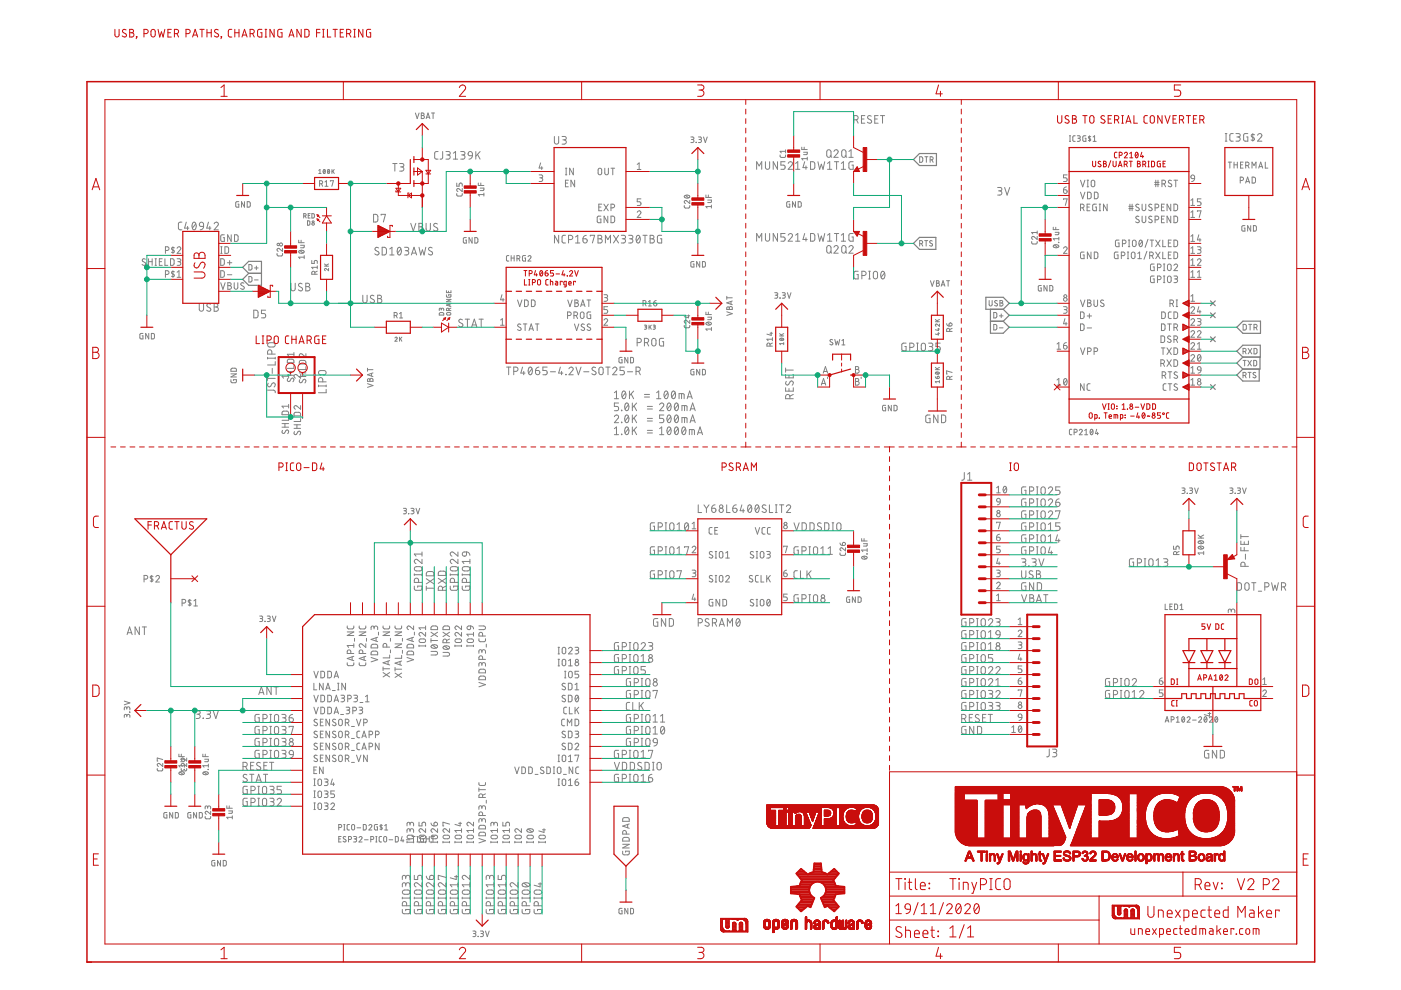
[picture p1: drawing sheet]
<svg xmlns="http://www.w3.org/2000/svg" width="297mm" height="210mm" viewBox="0 0 297 210" stroke-linecap="round" stroke-linejoin="round" font-family="sans-serif">
<g fill="none" stroke="#808080" stroke-width=".21">
<path d="M67.6 36.1l.2-.2v.9M67.6 36.8h.5M67.8 39l.5-.2v-.4l-.5-.1v1.2M68.2 39l.2 .5M68.6 36a.41 .41 0 0 1 .4 .4 .41 .41 0 0 1-.4 .4l-.1-.4zM68.9 38.6l.3-.3v1.2M68.9 39.5h.7M68.9 36.1l-.3 .5M69.6 36a.41 .41 0 0 1 .3 .4 .41 .41 0 0 1-.3 .4l-.2-.4zM69.8 36.1l-.3 .5M70 38.4v-.1h.7l-.3 1.2M70.4 35.9v.9"/>
<path d="M70.6 36.3l.3 .5M70.9 35.9l-.5 .5M83.3 34.7h.9M83.7 34.7v1.6M84.7 34.7h.6a.36 .36 0 0 1 .3 .3 .36 .36 0 0 1-.3 .4h-.4M85.2 35.4a.44 .44 0 0 1 .4 .4 .44 .44 0 0 1-.4 .5h-.5M88.1 24l.4 1.1 .4-1.1M89.3 24h.4l.2 .2-.2 .3 .3 .2-.2 .4h-.5zM89.3 24.5h.4M90.4 25.1l.3-1.1 .4 1.1M90.4 24.8h.6M91.5 24h.6"/>
<path d="M91.8 24v1.1M92.9 32.1l-.5 .1-.2 .3v1l.2 .2h.5M93.9 32.1l-.1 1.4-.5 .2M94.6 32.1h.5a.36 .36 0 0 1 .4 .4 .36 .36 0 0 1-.4 .4h-.4M95 32.9a.44 .44 0 0 1 .5 .4 .44 .44 0 0 1-.5 .4h-.4M96.1 33.7h.9M96.1 32.5l.5-.4v1.6M96.8 38.8v.7h.5v-.4a.34 .34 0 0 1 .4-.3 .34 .34 0 0 1 .3 .3v.4M97.7 32.1h.5a.36 .36 0 0 1 .4 .4 .36 .36 0 0 1-.4 .4h-.3M98 40v.6l-.7-.5a.32 .32 0 0 0-.5 .1 .32 .32 0 0 0 .3 .4M98.1 32.9a.44 .44 0 0 1 .5 .4 .44 .44 0 0 1-.5 .4h-.4M99.4 32.3l.3-.2 .3 .2 .2 .7-.8-.1-.1-.3z"/>
<path d="M100.2 33l-.4 .6-.4 .1M100.9 32.1v1.6M101.2 32.7l.6 1M101.4 38.8v.5h1.2M101.8 32.1l-.9 1M101.8 39.9h.8l-.1 .5h-.7M101.9 38.8v.5M114.3 37.1h.5l.3 .2-.2 .4h-.5M114.6 34.5l-.3 1.1h.8M114.7 37.7a.39 .39 0 0 1 .4 .4 .39 .39 0 0 1-.4 .4h-.4M114.9 35.3v.6M117.5 28.9v1.2a.46 .46 0 0 0 .5 .5 .46 .46 0 0 0 .4-.5v-1.2"/>
<path d="M119.2 28.9h.5a.36 .36 0 0 1 .4 .4 .36 .36 0 0 1-.4 .4h-.4M119.6 29.7a.46 .46 0 0 1 .5 .4 .46 .46 0 0 1-.5 .5h-.4M119.9 38.8h.5M119.9 35.7h.3M119.9 37.1h.3M120 35.7v1.4M120.5 38.2h-.6v1.4h.6M121.6 35.7v1.4l-.8-1.4v1.4M121.8 38.2v1.4l-.7-1.4v1.4M126.9 35.8h.6l.1 .9a.38 .38 0 0 1-.4 .4 .38 .38 0 0 1-.4-.4zM128.2 35.7v1a.38 .38 0 0 0 .4 .4 .38 .38 0 0 0 .4-.4v-1M129.5 35.7h.8"/>
<path d="M129.9 35.7v1.4M135.1 34.9l.4-.4v1.4M135.1 35.9h.8M146.5 29h.4l.2 .3-.1 .2-.4 .1M146.8 29.6l.3 .2v.3l-.6 .1M147.6 30.2h.1M148.1 29l.5 .1 .1 .2-.1 .2-.4 .1M148.4 29.6l.3 .1v.3l-.2 .2h-.4M149.2 29l.3 1.2 .4-1.2M160.4 35.9v-1.6l.6 .9 .5-.9v1.6M162.3 34.3v1.2a.44 .44 0 0 0 .4 .4 .44 .44 0 0 0 .5-.4v-1.2M164.8 34.3v1.6l-.9-1.6v1.6"/>
<path d="M165.4 32.9v.4l.3 .1h.7l.2-.5M166.5 34.3h-.9v.7h.5a.45 .45 0 0 1 .4 .5 .45 .45 0 0 1-.4 .4h-.5M166.6 31.8v.6M166.6 32.1h-1.2l.3 .3M167.1 34.6a.45 .45 0 0 1 .6-.3 .45 .45 0 0 1 .2 .7l-.8 .9h.9M168.7 35.9h.9M168.7 34.6l.4-.3v1.6M170 31.2v.5h1.2M170.4 32.3h.8l-.2 .5h-.6M170.5 31.2v.5M170.6 34.3l-.4 1.2h1M170.9 35.2v.7"/>
<path d="M171.2 33.6h-1.2l.2 .4M171.2 33.3v.7M171.9 34.3h.6l.2 .3 .1 .9-.3 .4h-.6zM173.4 34.3l.4 1.6 .3-1.1 .4 1.1 .4-1.6M175.4 31.9l.3-.2 .3 .2 .2 1a.46 .46 0 0 1-.5 .5 .46 .46 0 0 1-.4-.5zM175.5 35.9h.9M175.5 34.6l.4-.3v1.6M176 33l.4 .4M176.8 32.1a.45 .45 0 0 1 .6-.3 .45 .45 0 0 1 .2 .7l-.8 .9h.9M176.9 34.3h.9M177.4 34.3v1.6M178.4 35.9h.9"/>
<path d="M178.4 34.6l.4-.3v1.6M178.6 31.9l.3-.2 .3 .2 .2 1a.46 .46 0 0 1-.5 .5 .46 .46 0 0 1-.4-.5zM179.2 33l.3 .4M180 33.4h.9M180 32.1l.4-.4v1.7M180.9 34.3h-.7l-.2 .2v1l.2 .4h.7v-.9h-.3M181 25.4h.5a.44 .44 0 0 0 .4-.4 .44 .44 0 0 0-.4-.5h-.5v1.6M181.6 25.4l.3 .7M182.6 25.2h.6M183.4 24.5h-.8v1.6h.8M184.7 24.6a.42 .42 0 0 0-.6-.1 .42 .42 0 0 0-.1 .6l.6 .3a.38 .38 0 0 1 .2 .6 .38 .38 0 0 1-.6 .1l-.3-.2M185.5 25.2h.5"/>
<path d="M186.2 24.5h-.7v1.6h.7M186.7 24.5h.9M187.1 24.5v1.6M195 33.2l.4 .1 .2 .3v.6l-.3 .2h-.3zM196.1 33.2h.6M196.4 33.2v1.2M197.2 33.9h.5l.1-.3v-.2l-.6-.2v1.2M197.6 33.9l.2 .5M211.5 39.8h.6a.36 .36 0 0 1 .3 .3 .36 .36 0 0 1-.3 .4h-.4M213 39.8l.5 1.6 .6-1.6M226.1 39.6l-.5 .3-.1 .3M226.3 37.1h-.8v.6h.5a.4 .4 0 0 1 .3 .4 .4 .4 0 0 1-.3 .4h-.5"/>
<path d="M226.7 30h.3M226.7 28.8h.3M226.9 28.8v1.2M228 28.8h-.4l-.1 .3v.7l.5 .2M228.4 28.8h.4l.2 .2-.1 .3h-.4M228.7 29.3l.3 .1v.3l-.1 .2-.5 .1M229.1 38.2l.5 1.4 .4-1.4M230.2 28.8l-.6 .1v.8l.1 .3h.5v-.7h-.2M230.5 38.2h.3M230.5 39.6h.3M230.6 38.2v1.4M231 28.8v1.2"/>
<path d="M231.3 29l-.4-.1-.1 .2 .4 .5v.2h-.4M231.5 38.3h.5l.1 .9a.38 .38 0 0 1-.4 .4 .38 .38 0 0 1-.3-.4zM231.8 29.1l.3-.3v1.2M231.8 30h.6M244.8 39.1h.9M244.8 38.7h.9M245 38.2v1.4M245.5 38.2v1.4M246.4 39h.3a.39 .39 0 0 0 .4-.4 .39 .39 0 0 0-.4-.4h-.3v1.4M246.8 39l.3 .6M248.4 38.3l-.5-.1-.2 .3 .6 .5a.38 .38 0 0 1-.1 .6 .38 .38 0 0 1-.5-.2M248.9 38.2h.8"/>
<path d="M249.3 38.2v1.4M252.6 37.2l.3-.1 .3 .1 .1 .7-.7-.1zM253.3 37.9l-.3 .5-.4 .1M259.8 29.9h.3M259.8 28.3h.3M259.9 28.3v1.6M260.4 34.4h.7M260.8 34.4v1.2M261.5 28.3h-.5l-.2 .4v1l.2 .2h.5M261.6 34.4v1.2M261.6 34.9h.7M262 28.3h.6a.36 .36 0 0 1 .4 .4 .36 .36 0 0 1-.4 .3h-.4"/>
<path d="M262.3 34.4v1.2M262.5 29a.44 .44 0 0 1 .5 .5 .44 .44 0 0 1-.5 .4h-.5M263 38.3h.3a.36 .36 0 0 0 .4-.4 .36 .36 0 0 0-.4-.4h-.3v1.3M263 34.9h.4M263.6 34.4h-.6v1.2h.6M264.1 38.8l.4-1.3 .4 1.3M264.1 35.1h.4a.36 .36 0 0 0 .3-.4 .36 .36 0 0 0-.3-.3h-.4v1.2M264.2 38.5h.6M264.5 35.1l.3 .5M264.6 28.3h-.7l-.2 .2v1.1l.2 .3h.7v-.9h-.3M265.5 35.6v-1.2l.4 .7 .4-.7v1.2M265.5 37.5h.3l.4 .3v.8l-.2 .2h-.5z"/>
<path d="M265.6 28.3v1.6M266 28.6l-.5-.1-.2 .3 .6 .5 .1 .3-.2 .2-.5-.1M266.6 28.7a.44 .44 0 0 1 .7-.4 .44 .44 0 0 1 .1 .7l-.8 .9h.9M266.9 35.6l.4-1.2 .4 1.2M267 35.3h.6M268.3 34.4v1.2h.5M30.8 55a.35 .35 0 0 0-.5-.1 .35 .35 0 0 0 0 .5l.4 .3a.38 .38 0 0 1 0 .6 .38 .38 0 0 1-.6-.2M31.5 54.9v1.4M31.5 55.5h.8M32.3 54.9v1.4M32.9 54.9h.3M32.9 56.3h.3"/>
<path d="M33 54.9v1.4M33.8 55.5h.4M34.4 54.9h-.6v1.4h.6M35 54.9v1.4h.6M35.1 58.2h.4a.39 .39 0 0 0 .3-.4 .39 .39 0 0 0-.3-.4h-.4v1.4M35.1 53.1h.4a.39 .39 0 0 0 .3-.4 .39 .39 0 0 0-.3-.4h-.4v1.4M36.2 54.9h.5l.2 .2v.9l-.2 .2-.5 .1zM36.7 52.3v1.4M36.7 57.4v1.4M37 57.6h-.4l-.2 .2 .5 .4a.31 .31 0 0 1-.1 .5 .31 .31 0 0 1-.4-.1M37 52.6l-.4-.1-.2 .2 .5 .4a.31 .31 0 0 1-.1 .5 .31 .31 0 0 1-.4-.1M37.5 54.9h.7l.1 .2-.1 .4h-.5"/>
<path d="M37.5 52.6a.39 .39 0 0 1 .6-.3 .39 .39 0 0 1 .1 .6l-.7 .8h.8M37.5 57.7l.5-.3v1.4M37.5 58.8h.8M38 55.5a.39 .39 0 0 1 .3 .4 .39 .39 0 0 1-.3 .4h-.5M38.6 47.1h-.5l-.3 .4 .1 1 .2 .2h.5M39.5 47.1l-.4 1.3h.9M39.8 48v.7M40.9 47.2l.2-.1a.95 .95 0 0 1 0 1.6 1.02 1.02 0 0 1-.2-1.5zM41.5 47.5l-.7 .9M42.4 47.2l.3-.1 .3 .1 .2 .8-.8-.1-.1-.3zM43.2 48l-.2 .4-.6 .3M44.2 47.1l-.4 1.3h.9"/>
<path d="M44.5 48v.7M45.4 47.5a.44 .44 0 0 1 .6-.4 .44 .44 0 0 1 .2 .7l-.8 .9h.9M46.8 54.9h.5l.2 .2v.9l-.2 .2-.5 .1zM46.8 57.4h.5l.2 .2v1l-.2 .2h-.5zM46.8 53.7h.3M46.8 52.3h.3M46.8 59.9l.5 1.4 .4-1.4M46.9 52.3v1.4M47.6 49.8h-.6l-.2 .2v.9l.2 .3h.6v-.8h-.3M47.7 52.3h.5l.3 .3v.9l-.3 .2h-.5zM48.2 55.7h.9M48.2 58.3h.9"/>
<path d="M48.3 59.9l.6 .1v.5l-.2 .1a.39 .39 0 0 1 .4 .3 .39 .39 0 0 1-.4 .4h-.4zM48.7 55.2v1M49 49.8v1.4l-.7-1.4v1.4M49.7 59.9v1.1a.38 .38 0 0 0 .3 .3 .38 .38 0 0 0 .4-.3v-1.1M49.7 49.8h.5l.3 .2v.9l-.3 .3h-.5zM50.6 42.8l-.6 .1v.8l.1 .2h.5v-.6h-.2M51.8 42.8v1.1l-.6-1.1v1.1M52.4 42.8h.5l.1 .2v.7l-.1 .2h-.5zM52.8 58.6l.4 .1 .2 .1v.8l-.2 .2h-.4zM52.8 56.1h.4l.2 .2v.8l-.2 .1-.4 .1zM54 59.4h.7M54 56.8h.7"/>
<path d="M54.4 56.4v.8M58.7 53.7l.1 .4 .2 .2h.7l.2-.6M59.9 52.7v.6l-.7-.6a.32 .32 0 0 0-.5 .2 .32 .32 0 0 0 .3 .4M63.3 50.9v.6h1.2M63.4 53.2a.67 .67 0 0 1 1.1 .3 .63 .63 0 0 1-.6 .2 .63 .63 0 0 1-.5-.4zM63.6 53.1l.6 .5M63.7 52h.8l-.1 .5h-.7M63.8 50.9v.6M64.4 45.8l.5-.1v-.3l-.5-.1v.9M64.5 54.5h-1.2l.3 .3M64.5 54.2v.6M64.7 45.8l.2 .4"/>
<path d="M65.2 46.8l.5 .2v.5l-.1 .2-.4 .1zM65.3 45.7h.4M65.8 45.3h-.5v.9h.5M66.1 55.2v.7h.5v-.4a.32 .32 0 0 1 .4-.3 .32 .32 0 0 1 .3 .3v.4M66.1 45.3l.5 .1 .1 .6-.2 .2h-.4zM66.8 58.1l-.2-.5h-.4l-.1 .5h1.2M67.3 57.5l-.5 .2M67.3 56.7h-1.2l.3 .3M67.3 56.4v.6M68.8 56.4h.9M68.8 56l.5 .4M69.7 56.9v.5l-.5-.4a.23 .23 0 0 0-.4 .1 .23 .23 0 0 0 .2 .3"/>
<path d="M69.7 56l-.6 .2M79.2 45.4l.6 .1 .3 .2v.9l-.3 .5h-.6zM80.3 52.6l-.2-.1a.37 .37 0 0 0-.5 .1 .37 .37 0 0 0 .1 .5l.5 .3a.38 .38 0 0 1 .1 .5 .38 .38 0 0 1-.5 .1l-.3-.2M80.8 45.6v-.2h.9l-.4 1.7M81 52.4l.6 .1 .3 .2v.9l-.3 .4-.6 .1zM82.6 54.1h.9M82.6 52.8l.5-.4v1.7M84.4 52.5l.2-.1a.95 .95 0 0 1 0 1.7 1.04 1.04 0 0 1-.2-1.6zM85 52.8l-.7 .9M85.8 52.4h.5a.36 .36 0 0 1 .4 .4 .36 .36 0 0 1-.4 .3h-.4M86.2 53.1a.46 .46 0 0 1 .5 .5 .46 .46 0 0 1-.5 .5h-.4M87.1 47.3l.5 1.7 .6-1.7"/>
<path d="M87.2 54.1l.6-1.7 .5 1.7M87.4 53.7h.8M88.8 47.3h.5a.37 .37 0 0 1 .3 .4 .37 .37 0 0 1-.3 .4 .44 .44 0 0 1 .4 .4 .44 .44 0 0 1-.4 .5h-.5zM88.8 48.1h.5M88.8 52.4l.4 1.7 .4-1.1 .3 1.1 .4-1.7M90.3 47.3v1.2a.46 .46 0 0 0 .5 .5 .46 .46 0 0 0 .4-.5v-1.2M91.6 52.6l-.2-.1a.38 .38 0 0 0-.5 .1 .38 .38 0 0 0 .1 .5l.5 .3a.44 .44 0 0 1 0 .7 .44 .44 0 0 1-.7-.3M92.7 47.5l-.4-.2-.4 .4 .1 .3 .6 .3a.38 .38 0 0 1 .2 .5 .38 .38 0 0 1-.6 .2l-.3-.2M96.8 41l.1 .4 .2 .2h.7l.2-.6M98.9 50.4l-.6 .1v1h.6v-.6h-.2M100.1 50.4v1.1l-.7-1.1v1.1M100.7 50.4h.4l.2 .2v.6l-.2 .3h-.4z"/>
<path d="M102.6 41.3h-1.2l.3 .3M102.6 40.9v.7M107.9 54.2h-.4l-.1 .2v.9l.5 .1M108.4 54.2v1.2M108.4 54.7h.6M109 54.2v1.2M109.6 54.8l.6-.1v-.4l-.6-.1v1.2M110 54.8l.2 .6M111.4 54.2l-.6 .1v1l.6 .1v-.7h-.2M112 54.4a.32 .32 0 0 1 .4-.2 .32 .32 0 0 1 .1 .5l-.5 .7h.6M118.4 49.9v1.6l-.8-1.6v1.6M119.9 49.9h-.5l-.2 .3v1.1l.2 .2h.5"/>
<path d="M120.5 50.8h.5a.46 .46 0 0 0 .5-.5 .46 .46 0 0 0-.5-.4h-.5v1.6M122 51.5h.9M122 50.2l.5-.3v1.6M123.6 50.6h.5a.45 .45 0 0 1 .4 .5 .45 .45 0 0 1-.5 .4 .45 .45 0 0 1-.4-.4zM124.3 49.9l-.6 .3-.1 .4M125.2 50.1v-.2h.9l-.5 1.6M126.8 49.9h.5a.37 .37 0 0 1 .3 .4 .37 .37 0 0 1-.3 .3 .44 .44 0 0 1 .4 .5 .44 .44 0 0 1-.4 .4h-.5zM126.8 50.6h.5M127 43.9h.4M127.4 45.8h-.6l-.2 .2v.9l.2 .3h.6v-.8h-.2M127.6 43.3h-.6v1.4h.6M128 43.3l1 1.4"/>
<path d="M128.4 51.5v-1.6l.5 .9 .5-.9v1.6M128.9 45.8v1.4l-.8-1.4v1.4M129 43.3l-1 1.4M129.5 45.8h.6l.2 .3v.7l-.2 .4h-.6zM129.5 44.1h.4a.39 .39 0 0 0 .4-.4 .39 .39 0 0 0-.4-.4h-.4v1.4M130.1 49.9l1 1.6M131.1 49.9l-1 1.6M131.7 49.9h.6a.37 .37 0 0 1 .3 .4 .37 .37 0 0 1-.3 .3h-.4M132.2 50.6a.44 .44 0 0 1 .4 .5 .44 .44 0 0 1-.4 .4h-.5M133.3 49.9h.5a.37 .37 0 0 1 .4 .4 .37 .37 0 0 1-.4 .3h-.3M133.7 50.6a.44 .44 0 0 1 .5 .5 .44 .44 0 0 1-.5 .4h-.4M135.1 50l.2-.1a.95 .95 0 0 1 0 1.6 1.04 1.04 0 0 1-.2-1.5z"/>
<path d="M135.1 45a.39 .39 0 0 1 .5-.3 .39 .39 0 0 1 .2 .6l-.7 .8h.8M135.7 50.2l-.8 1M135.9 42.2h-.8v.6h.5a.4 .4 0 0 1 .3 .4 .4 .4 0 0 1-.3 .4h-.5M136.3 49.9h.9M136.8 49.9v1.6M137.8 49.9h.5a.37 .37 0 0 1 .4 .4 .37 .37 0 0 1-.4 .3 .44 .44 0 0 1 .4 .5 .44 .44 0 0 1-.4 .4h-.5zM137.8 50.6h.5M140.3 49.9h-.6l-.3 .2v1.2l.2 .2h.7v-.9h-.3M145.1 43.6v.4l.2 .1h.8l.1-.5M145.2 41.5a.63 .63 0 0 1 1 .3 .65 .65 0 0 1-1.1-.2zM145.3 41.4l.7 .6M146.2 42.5v.7l-.6-.6a.33 .33 0 0 0-.5 .1 .33 .33 0 0 0 .2 .5"/>
<path d="M147.1 55.5l-.6 .1 .1 1h.5v-.6h-.2M148.4 55.5v1.1l-.7-1.1v1.1M148.9 55.5h.5l.1 .2v.7l-.1 .2h-.5zM149.7 41.3v.6h1.1M150.1 42.4h.7l-.1 .5h-.6M150.2 41.3v.6M150.8 43.8h-1.1l.2 .3M150.8 43.5v.6M160.4 51.1v-1.6l.6 .9 .5-.9v1.6M162.3 49.5v1.2a.44 .44 0 0 0 .4 .4 .44 .44 0 0 0 .5-.4v-1.2M164.8 49.5v1.6l-.9-1.6v1.6M166.5 49.5h-.9v.7h.5a.45 .45 0 0 1 .4 .5 .45 .45 0 0 1-.4 .4h-.5"/>
<path d="M167.1 49.9a.45 .45 0 0 1 .7-.4 .45 .45 0 0 1 .1 .7l-.8 .9h.9M167.4 42.8l-.6 .1v.8l.2 .2h.4v-.6h-.1M168.7 42.8v1.1l-.7-1.1v1.1M168.7 49.9l.4-.4v1.6M168.7 51.1h.9M169.2 42.8h.5l.2 .2v.7l-.2 .2h-.5zM170.6 49.5l-.4 1.3h1M170.9 50.4v.7M171.9 49.5l.6 .1 .2 .2 .1 .9-.3 .4h-.6zM173.4 49.5l.4 1.6 .3-1 .4 1 .4-1.6M175.4 52.2l.3-.2 .3 .2 .2 1a.46 .46 0 0 1-.5 .5 .46 .46 0 0 1-.4-.5zM175.5 49.9l.4-.4v1.6"/>
<path d="M175.5 51.1h.9M176 53.3l.4 .4M176.8 52.4a.45 .45 0 0 1 .6-.3 .45 .45 0 0 1 .2 .7l-.8 .9h.9M176.9 49.5h.9M177.4 49.5v1.6M178.4 49.9l.4-.4v1.6M178.4 51.1h.9M178.6 52.2l.3-.2 .3 .2 .2 1a.46 .46 0 0 1-.5 .5 .46 .46 0 0 1-.4-.5zM179.2 53.3l.3 .4M180 52.4a.45 .45 0 0 1 .6-.3 .45 .45 0 0 1 .2 .7l-.8 .9h.9M180.9 49.5h-.6l-.3 .2v1.1l.2 .3h.7v-.9h-.3M181.9 57.5h-.5l-.3 .2-.1 1.1 .3 .3h.6v-.9h-.2"/>
<path d="M182.7 58.4h.5a.46 .46 0 0 0 .4-.4 .46 .46 0 0 0-.4-.5h-.5v1.6M184.2 59.1h.3M184.2 57.5h.3M184.4 57.5v1.6M185.3 57.7l.3-.2 .4 .3 .1 .9a.44 .44 0 0 1-.5 .4 .44 .44 0 0 1-.4-.4zM186.9 57.6l.3-.1a.97 .97 0 0 1 0 1.6 1.02 1.02 0 0 1-.3-1.5zM187.5 57.9l-.7 .9M195 51.7l.6-.2v-.4l-.6-.1v1.2M195.4 51.7l.2 .5M196 51h.7M196.4 51v1.2M197.3 59.5l.4 1.2 .4-1.2"/>
<path d="M197.7 51.1l-.4-.1-.2 .3 .6 .5a.33 .33 0 0 1-.2 .4 .33 .33 0 0 1-.4-.2M198.5 59.5h.5l.1 .2-.2 .3 .3 .3-.2 .4h-.5zM200.7 59.5h.6M201 59.5v1.2M212 40.5a.44 .44 0 0 1 .4 .4 .44 .44 0 0 1-.4 .5h-.5M218.7 51.2l.1 .4 .2 .1h.7l.2-.5M219.9 50.1v.7l-.7-.6a.32 .32 0 0 0-.5 .1 .32 .32 0 0 0 .3 .5M219.9 49v.6M219.9 49.3h-1.2l.3 .3M223.3 48.2v.5h1.2M223.4 52a.66 .66 0 0 1 1.1 .3 .65 .65 0 0 1-.7 .3 .65 .65 0 0 1-.5-.5zM223.6 51.9l.6 .6"/>
<path d="M223.7 49.3h.8l-.1 .4-.7 .1M223.8 48.2v.5M224.4 51.4h.1M224.5 50.3v.6M224.5 50.6h-1.2l.3 .3M225.5 52.6a.38 .38 0 0 1 .5-.3 .38 .38 0 0 1 .1 .6l-.6 .8h.8M225.5 40.2h.5a.39 .39 0 0 1 .3 .5 .39 .39 0 0 1-.4 .3 .39 .39 0 0 1-.4-.4zM225.5 42.3v-.1h.8l-.4 1.4M229.1 44.1h.4a.39 .39 0 0 0 .3-.4 .39 .39 0 0 0-.3-.4h-.4v1.4M229.1 40.7l.5 1.4 .4-1.4M229.6 44.1l.2 .6M229.8 53.4l-.5 .1-.2 .1v.9l.2 .3h.5v-.7h-.2"/>
<path d="M230.5 43.9h.4M230.6 40.7l.5 .1 .2 .2 .1 .8-.3 .3h-.5zM231.1 43.3h-.6v1.4h.6M231.3 53.4v1.4l-.8-1.4v1.4M232 53.4l.5 .1 .2 .2v.9l-.2 .2h-.5zM232 40.7l.6 .1 .2 .2v.8l-.2 .3h-.6zM232.5 43.3h-.6l-.2 .2v.9l.2 .3h.6v-.8h-.3M233 43.3h.4M233 44.7h.4M233.2 43.3v1.4M234.7 43.3v1.4l-.7-1.4v1.4M237 53.4l-.5 .1-.2 .1v.9l.2 .3h.5v-.7h-.2"/>
<path d="M237.3 50.9h-.6l-.2 .2v.9l.2 .3h.6v-.8h-.3M237.7 54.2h.4a.38 .38 0 0 0 .4-.4 .38 .38 0 0 0-.4-.4h-.4v1.4M238 51.7h.4a.38 .38 0 0 0 .3-.4 .38 .38 0 0 0-.3-.4h-.4v1.4M239 54.8h.3M239 53.4h.3M239.2 53.4v1.4M239.2 50.9h.3M239.2 52.3h.3M239.3 44.2h1M239.3 43.8h1M239.4 50.9v1.4M239.6 43.3v1.4"/>
<path d="M240 53.6h.5l.1 .8a.39 .39 0 0 1-.3 .4 .39 .39 0 0 1-.4-.4zM240 43.3v1.4M240.2 51h.5l.2 .9a.39 .39 0 0 1-.4 .4 .39 .39 0 0 1-.4-.4zM241.2 54.8h.8M241.2 53.7l.4-.3v1.4M241.5 43.4l-.5-.1-.2 .3 .6 .5a.39 .39 0 0 1 0 .6 .39 .39 0 0 1-.6-.2M241.5 45.9l-.5-.1-.2 .3 .6 .5a.39 .39 0 0 1 0 .7 .39 .39 0 0 1-.6-.3M241.6 51l.3-.1a.77 .77 0 0 1 .3 .7 .77 .77 0 0 1-.5 .7l-.2-.7zM242.1 43.3v1a.39 .39 0 0 0 .4 .4 .39 .39 0 0 0 .4-.4v-1M242.1 45.8v1a.39 .39 0 0 0 .4 .4 .39 .39 0 0 0 .4-.4v-1M242.2 51.2l-.7 .8M243.2 53.3l-.7 1.7"/>
<path d="M243.4 50.7l-.6 1.8M243.8 54.2h.3a.38 .38 0 0 0 .4-.4 .38 .38 0 0 0-.4-.4h-.3v1.4M243.8 50.9h.8M244.2 43.4l-.4-.1-.2 .3 .5 .5a.38 .38 0 0 1 0 .6 .38 .38 0 0 1-.6-.2M244.2 45.9l-.4-.1-.2 .3 .5 .5a.38 .38 0 0 1 0 .6 .38 .38 0 0 1-.6-.2M244.2 50.9v1.4M244.2 54.2l.3 .6M244.7 56h-.6l-.2 .2v.9l.2 .3h.6v-.8h-.2M244.7 58.5h-.6l-.2 .2v.9l.2 .3h.6v-.8h-.2M244.9 44.1h.4a.39 .39 0 0 0 .4-.4 .39 .39 0 0 0-.4-.4h-.4v1.4M244.9 46.6h.4a.39 .39 0 0 0 .4-.4 .39 .39 0 0 0-.4-.4h-.4v1.4M245 50.9l1 1.4"/>
<path d="M245 53.4l1 1.4M245.4 56.7h.4a.38 .38 0 0 0 .4-.3 .38 .38 0 0 0-.4-.4h-.4v1.4M245.4 59.3h.4a.38 .38 0 0 0 .4-.4 .38 .38 0 0 0-.4-.4h-.4v1.4M246 50.9l-1 1.4M246 53.4l-1 1.4M246.3 43.9h.4M246.3 46.4h.4M246.5 53.4v1.4h.6M246.5 50.9v1.4h.6M246.7 56h.3M246.7 57.4h.3M246.7 59.9h.3"/>
<path d="M246.7 58.5h.3M246.8 56v1.4M246.8 58.5v1.4M246.9 43.3h-.6v1.4h.6M246.9 45.8h-.6v1.4h.6M247.6 56.1h.6l.1 .9a.39 .39 0 0 1-.4 .4 .39 .39 0 0 1-.4-.4zM247.6 58.6h.6l.1 .9a.39 .39 0 0 1-.4 .4 .39 .39 0 0 1-.4-.4zM247.7 51.5h.5M247.7 54.1h.5M248.2 43.3v1.4l-.8-1.4v1.4M248.2 45.8v1.4l-.8-1.4v1.4M248.3 50.9h-.6v1.4h.6"/>
<path d="M248.3 53.4h-.6v1.4h.6M248.9 43.3h.5l.2 .2 .1 .8-.3 .3-.5 .1zM248.9 50.9h.5l.2 .2 .1 .8-.3 .4h-.5zM248.9 53.4l.5 .1 .2 .2 .1 .7-.3 .4h-.5zM248.9 56.3a.38 .38 0 0 1 .5-.3 .38 .38 0 0 1 .2 .6l-.7 .8h.8M248.9 58.5h.6l.2 .3-.2 .3h-.5M248.9 45.8h.5l.2 .3 .1 .7-.3 .4h-.5zM249.3 59.1a.39 .39 0 0 1 .4 .4 .39 .39 0 0 1-.4 .4h-.4M252.5 56.3h.8M252.5 58.8h.8M252.5 51.2h.8M252.5 53.7h.8"/>
<path d="M252.5 42.5l.4-.3v1.4M252.5 45l.4-.3v1.4M252.5 50.1l.4-.3v1.4M252.5 52.6l.4-.3v1.4M252.5 55.2l.4-.3v1.4M252.5 57.7l.4-.3v1.4M252.5 43.6h.8M252.5 46.1h.8M253.9 52.3h.6l.1 .3-.1 .3h-.5M253.9 55.2a.38 .38 0 0 1 .5-.3 .38 .38 0 0 1 .1 .6l-.6 .8h.7M253.9 58.8h.7M253.9 44.9v-.2h.7l-.3 1.4"/>
<path d="M253.9 57.7l.4-.3v1.4M254.2 49.8l-.3 1.1h.7M254.3 52.9a.39 .39 0 0 1 .3 .4 .39 .39 0 0 1-.3 .4h-.4M254.4 50.6v.6M254.6 42.2h-.7v.6h.4a.4 .4 0 0 1 .3 .4 .4 .4 0 0 1-.3 .4h-.4M263.9 47.8l-.6 .2 .1 .9 .5 .1v-.6h-.1M265.2 47.8v1.2l-.7-1.2v1.2M265.7 47.8l.5 .1 .2 .1v.8l-.2 .2h-.5zM30.3 70.7l-.6 .1v1l.6 .1v-.7h-.2M31.5 70.7v1.2l-.6-1.2v1.2M32.1 70.7h.5l.1 .2v.8l-.1 .1-.5 .1zM42.2 64.4v1.2a.46 .46 0 0 0 .5 .4 .46 .46 0 0 0 .5-.4v-1.2"/>
<path d="M44.6 64.5l-.2-.1a.38 .38 0 0 0-.5 .1 .38 .38 0 0 0 .1 .5l.5 .3a.44 .44 0 0 1 0 .7 .44 .44 0 0 1-.7-.2M45.4 64.4h.4a.36 .36 0 0 1 .4 .3 .36 .36 0 0 1-.4 .4 .46 .46 0 0 1 .5 .4 .46 .46 0 0 1-.5 .5h-.4zM45.4 65.1h.4M48.3 60.6h.4M49 79.3h1.1l-1.1 .6h1.1M49.1 78.1h.8l.2 .2v.4h-1.1zM51.7 60h-.5l-.1 .3 .5 .4a.39 .39 0 0 1 0 .7 .39 .39 0 0 1-.6-.2M53.8 65.8h.6l.3 .2v1l-.3 .4h-.6zM56.3 65.8h-.9v.7h.6a.46 .46 0 0 1 .3 .4 .46 .46 0 0 1-.3 .5h-.6M56.7 75.8v.3M56.7 79.8v.9M56.7 75.9h1.7"/>
<path d="M56.9 72.8l1-.1a.46 .46 0 0 1 .5 .4 .46 .46 0 0 1-.5 .5h-.9l-.3-.5zM57.6 75.1v-.5a.46 .46 0 0 0-.4-.4 .46 .46 0 0 0-.5 .4v.5h1.7M57.7 78.1v1.1M58.4 75.8v.3M58.4 76.7v.7h-1.7M60.9 78.8h1.4M60.9 79.6h1.4M61 76.3l1.1-.1 .2 .2v.5h-1.4zM61.2 79.8h-1.4l.3 .4M61.2 79.4v.8M61.5 78.8v.8M61.7 60v1.2a.46 .46 0 0 0 .4 .5 .46 .46 0 0 0 .5-.5v-1.2"/>
<path d="M62.3 77.5v.6h-1.4M62.3 74.7v.8M62.3 75.1h-1.4l.3 .4M63.5 79.8h1.4M63.5 79.1h1.4M63.6 76.5l1-.1 .2 .2 .1 .6h-1.4zM63.7 79.4v.8l-.8-.7a.39 .39 0 0 0-.6 .1 .39 .39 0 0 0 .3 .6M64.1 60.2l-.2-.1a.37 .37 0 0 0-.5 .1 .37 .37 0 0 0 .1 .5l.5 .3a.38 .38 0 0 1 .1 .5 .38 .38 0 0 1-.5 .2l-.4-.3M64.1 79.1v.7M64.8 60h.5a.36 .36 0 0 1 .3 .4 .36 .36 0 0 1-.3 .4 .46 .46 0 0 1 .4 .4 .46 .46 0 0 1-.4 .5h-.5zM64.8 60.8h.5M64.9 75v.8l-.8-.7a.39 .39 0 0 0-.6 .1 .39 .39 0 0 0 .3 .6"/>
<path d="M64.9 77.7v.7h-1.4M67.6 78.7l1.1-.1a.44 .44 0 0 1 .5 .4 .44 .44 0 0 1-.5 .5l-1.1-.2-.1-.3zM76.9 62.6v1.2a.46 .46 0 0 0 .5 .4 .46 .46 0 0 0 .4-.4v-1.2M77.9 78.1v.6M77.9 78.4h1.2M78.8 79.2v.5M79.1 79.1l-1.2 .4 1.2 .3M79.3 62.7l-.4-.1-.4 .3 .1 .3 .6 .3a.38 .38 0 0 1 .1 .6 .38 .38 0 0 1-.5 .1l-.3-.2M80.1 62.6h.4a.36 .36 0 0 1 .4 .3 .36 .36 0 0 1-.4 .4 .46 .46 0 0 1 .5 .5 .46 .46 0 0 1-.5 .4h-.4zM80.1 63.3h.4M83.6 66.9l.6-.1v-.4l-.6-.1v1.1M83.7 71.7a.24 .24 0 0 1 .4-.2 .24 .24 0 0 1 .1 .4l-.5 .4h.5"/>
<path d="M84 66.9l.2 .5M84.7 71.5v.8M84.7 66.5l.3-.2v1.1M84.7 67.4h.7M84.9 71.8l.3 .5M85.2 71.5l-.5 .5M93.2 66.4l.7-.1 .2 .5h-1zM93.6 65.6l.1-.3 .3 .1 .1 .4M93.6 65.7l-.1-.3h-.3l-.1 .4M94.7 62.5l.1 .5h.7l.1-.2v-.3h-.5v.2M94.7 61.6v.4h.9v-.4M94.7 63.5h.9l-.9 .5h.9"/>
<path d="M94.7 66.4l.8-.1 .1 .3-.1 .2h-.7zM95.1 61.7v.3M95.2 65.8l-.1-.4-.4 .1v.3h.9M95.4 64.5v.4M95.6 65.3l-.4 .2M95.6 64.4l-.9 .3 .9 .3M98 67.8l-.5-.1-.2 .3 .1 .3 .6 .3a.38 .38 0 0 1 .1 .5 .38 .38 0 0 1-.5 .2l-.4-.2M98.6 67.7h.9M99.1 67.7v1.6M100 69.3l.6-1.6 .5 1.6M100.1 68.9h.9M101.6 67.7h.9"/>
<path d="M102 67.7v1.6M106.1 69h.8M106.1 67.9l.4-.3v1.4M106.4 62.5l-.3 1.1h.8M106.7 63.3v.6M107.4 77.8h.9M107.8 77.8v1.7M108.9 78.7h.5a.46 .46 0 0 0 .4-.4 .46 .46 0 0 0-.4-.5h-.5v1.7M109.7 63.6l.5 1.4 .5-1.4M110.4 68.8l-.4-.1-.3 .3 .6 .5a.35 .35 0 0 1 .1 .5 .35 .35 0 0 1-.5 0l-.2-.1M110.8 77.8l-.4 1.3h.9M111 68.7h.7"/>
<path d="M111 78.7v.8M111.2 63.6h.5l.3 .2v.8l-.3 .4h-.5zM111.3 68.7v1.4M112.2 70.1l.4-1.4 .5 1.4M112.2 77.9l.2-.1a.97 .97 0 0 1 0 1.7 1.02 1.02 0 0 1-.2-1.6zM112.3 69.7h.7M112.7 63.6h.5l.2 .2 .1 .8-.3 .4h-.5zM112.8 78.2l-.7 .9M113.5 68.7h.8M113.5 78.5h.6a.45 .45 0 0 1 .3 .6 .45 .45 0 0 1-.4 .3 .45 .45 0 0 1-.5-.4zM113.9 68.7v1.4M114.3 77.8l-.5 .2-.3 .5"/>
<path d="M116 77.8h-.9v.7h.6a.46 .46 0 0 1 .3 .5 .46 .46 0 0 1-.3 .5h-.6M116.7 78.8h1.1M118.8 77.8l-.4 1.3h.9M119.1 78.7v.8M120 79.4v.1zM120.3 66.9h.4a.38 .38 0 0 0 .4-.4 .38 .38 0 0 0-.4-.4h-.4v1.4M120.4 63.6l.4 1.4 .5-1.4M120.6 78.2a.44 .44 0 0 1 .7-.3 .44 .44 0 0 1 .1 .6l-.8 1h.9M121.7 66.9h.4a.38 .38 0 0 0 .4-.4 .38 .38 0 0 0-.4-.4h-.4v1.4M121.8 68.7l.5 1.4 .4-1.4M121.9 63.6l.6 .1 .1 .3-.3 .2a.39 .39 0 0 1 .4 .4 .39 .39 0 0 1-.4 .4h-.4zM121.9 64.2h.4"/>
<path d="M122.1 77.8l.5 1.7 .6-1.7M122.2 66.9l.3 .6M123.1 65l.5-1.4 .4 1.4M123.2 66.3h.5l.1 .8a.39 .39 0 0 1-.4 .4 .39 .39 0 0 1-.4-.4zM123.2 64.6h.7M123.8 78.8h1.1M123.9 68.8l-.5-.1-.2 .3 .1 .2 .5 .3a.35 .35 0 0 1 0 .5 .35 .35 0 0 1-.5 0l-.1-.1M124.5 63.6h.7M124.8 63.6v1.4M125.2 68.8a.35 .35 0 0 0-.6-.1 .35 .35 0 0 0 .1 .6l.4 .2a.32 .32 0 0 1 .1 .4 .32 .32 0 0 1-.4 .1l-.3-.1M125.2 66.1l-.5 .1-.2 .1v.9l.2 .3h.5v-.7h-.2M126.3 78l-.5-.1-.3 .3 .1 .2 .6 .4a.41 .41 0 0 1 0 .6 .41 .41 0 0 1-.6 0l-.1-.2"/>
<path d="M127.1 78l.3-.2 .4 .2 .1 1a.46 .46 0 0 1-.5 .5 .46 .46 0 0 1-.4-.5zM128.1 62.5h.6l.1 .2-.1 .4h-.5M128.1 67.9a.38 .38 0 0 1 .5-.3 .38 .38 0 0 1 .1 .6l-.6 .8h.7M128.4 63.1a.39 .39 0 0 1 .4 .4 .39 .39 0 0 1-.4 .4h-.3M128.4 77.8h.9M128.8 65h-.7v.6h.4a.4 .4 0 0 1 .3 .4 .4 .4 0 0 1-.3 .4h-.4M128.9 77.8v1.7M129.9 78.2a.44 .44 0 0 1 .6-.3 .44 .44 0 0 1 .2 .6l-.8 1h.9M131.9 75.8l-.6 .1-.1 .8 .2 .2h.5v-.6h-.2M132.4 77.8h-.9v.7h.5a.46 .46 0 0 1 .4 .5 .46 .46 0 0 1-.4 .5h-.5M133 78.8h1.1M133.1 75.8v1.1l-.6-1.1v1.1"/>
<path d="M133.7 75.8h.4l.2 .2v.8l-.2 .1h-.4zM134.9 78.7h.4a.46 .46 0 0 0 .5-.4 .46 .46 0 0 0-.5-.5h-.4v1.7M135.1 72.6h.4a.46 .46 0 0 0 .5-.4 .46 .46 0 0 0-.5-.5h-.4v1.7M135.4 78.7l.4 .8M136.3 64.4l.6-.2v-.4l-.6-.1v1.2M136.6 68.9l.5 .1-.1 .3h-.3M136.6 72.6h.5a.46 .46 0 0 0 .4-.4 .46 .46 0 0 0-.4-.5h-.5v1.7M136.7 64.4l.3 .5M136.9 69.3l.2 .1v.3l-.5 .1M137.2 72.6l.3 .8M137.5 64l.3-.3v1.2M137.5 64.9h.6"/>
<path d="M137.6 68.9v.9M137.8 69.3l.3 .5M138.1 68.9l-.5 .6M138.3 71.9l.3-.2 .4 .2 .1 1a.46 .46 0 0 1-.5 .5 .46 .46 0 0 1-.4-.5zM138.5 68.9l.4 .1 .1 .1-.1 .2h-.3M138.6 64.2h.4a.33 .33 0 0 1 .3 .4 .33 .33 0 0 1-.4 .3 .33 .33 0 0 1-.3-.3zM138.7 69.3l.2 .1v.3l-.4 .1M139.1 63.7l-.3 .2-.2 .3M140.7 71.7l-.7 .1-.2 .2v1l.2 .3 .7 .1v-.9h-.3M145.1 69v.4l.2 .1 .9-.1v-.4M145.7 67h.5M146 66.8v.6l-.9-.3"/>
<path d="M146.2 67.9v.6l-.6-.5a.32 .32 0 0 0-.5 .1 .32 .32 0 0 0 .2 .4M147.1 78.3l-.6 .1v.8l.1 .3h.5v-.7h-.2M148.4 78.3v1.2l-.7-1.2v1.2M148.9 78.3h.5l.1 .2v.8l-.1 .2h-.5zM149.7 66.2v.5h1.1M149.8 68.4a.63 .63 0 0 1 1 .3 .63 .63 0 0 1-.6 .3 .63 .63 0 0 1-.5-.5zM149.9 68.3l.7 .6M150.1 67.2h.7l-.1 .5-.6 .1M150.2 66.2v.5M150.8 69.8h-1.1l.2 .3M150.8 69.4v.7M154.1 66.1l1.2 .4-1.2 .4"/>
<path d="M154.1 62.8v.7M154.1 63.1h1.2M154.2 65.1l.2-.1 .2 .3 .1-.3h.3l.2 .2 .1 .4h-1.2zM154.6 65.3v.3M155 63.9v.6M155.3 63.8l-1.2 .4 1.2 .4M163.3 73.4l-.2-.6h-.4l-.1 .6h1.2M163.3 70.7h.5M163.5 70.4v.7l-.9-.3M163.8 72.7l-.5 .3M163.8 71.9h-1.2l.3 .3M163.8 71.6v.6"/>
<path d="M164.3 62.1h.5l.1 .2-.1 .2-.4 .1M164.6 62.6l.2 .1v.4l-.5 .1M165.3 71.2h.9M165.3 70.7l.5 .5M165.3 71.8a.45 .45 0 0 1 .5-.1 .45 .45 0 0 1 .3 .4 .46 .46 0 0 1-.4 .1 .46 .46 0 0 1-.4-.4zM165.4 63.2h.1M165.5 71.8l.5 .3M165.9 62.1h.4l.2 .2v.2l-.5 .1M166.2 72.9h-.9l.2 .2M166.2 72.6v.5M166.2 70.7l-.6 .3M166.2 62.6l.2 .1 .1 .3-.2 .2h-.4"/>
<path d="M166.6 78v.9M166.6 79.4v.7h1.6v-.7M166.6 78.5h1.6M166.9 62.1l.4 1.1 .4-1.1M167.3 79.6v.5M174.5 79.1l.5-1.4 .5 1.4M174.6 78.8h.7M175.5 79.9v.4M176.5 72.1l-.4-.1-.1 .2 .5 .4a.32 .32 0 0 1-.1 .6 .32 .32 0 0 1-.5-.2M177 72l.3 1.1 .2-.8 .3 .8 .2-1.1M178.5 72.2l.3-.2v1.1M178.5 73.1h.6"/>
<path d="M181.4 77.7l.6 .1 .1 .3-.3 .2a.39 .39 0 0 1 .4 .4 .39 .39 0 0 1-.4 .4h-.4zM181.4 78.3h.4M182.6 79.9v.4M192.1 72.7l-.7 .1-.2 .2v1l.2 .4h.7v-.9h-.3M192.9 73.7h.4a.46 .46 0 0 0 .5-.5 .46 .46 0 0 0-.5-.5h-.4v1.7M194.3 74.4h.4M194.3 72.7h.4M194.5 72.7v1.7M195.5 72.9l.3-.2 .3 .2 .1 1a.44 .44 0 0 1-.4 .5 .44 .44 0 0 1-.5-.5zM196.9 72.7h.5a.36 .36 0 0 1 .4 .4 .36 .36 0 0 1-.4 .4h-.3M197.3 73.5a.46 .46 0 0 1 .5 .4 .46 .46 0 0 1-.5 .5h-.4M198.3 79.9l.1 .2 .3 .2"/>
<path d="M198.3 78.4h.9M198.3 68.2h.9M198.3 67.7l.5 .5M198.3 77.9l.5 .5M198.4 79a.45 .45 0 0 1 .4-.1 .45 .45 0 0 1 .3 .3 .44 .44 0 0 1-.4 .2 .44 .44 0 0 1-.3-.4zM198.5 78.9l.5 .4M198.5 60h.4M198.7 79.9a.25 .25 0 0 1 .4 0 .25 .25 0 0 1-.2 .4h-.2zM198.8 70.7h.4M198.8 69.8h.4M199 70.5v.5l-.7-.2M199 69.6v.5l-.7-.2"/>
<path d="M199.2 68.7v.5l-.5-.4a.23 .23 0 0 0-.4 0 .23 .23 0 0 0 .2 .4M199.2 67.7l-.6 .3M199.2 77.9l-.6 .3M199.3 72.7h-.9v.8h.6a.46 .46 0 0 1 .4 .4 .46 .46 0 0 1-.4 .5h-.6M199.6 60.7l.3-1.2 .4 1.2M199.6 60.4h.6M200.7 68.6l.2 .4 .3 .1M201.3 68.6a.33 .33 0 0 1 .5 .1 .33 .33 0 0 1-.3 .4h-.3zM201.4 70.3l-.2-.6h-.4l-.1 .6h1.2M201.9 79l-1.2-.4v.7h.1M201.9 69.6l-.5 .3M201.9 79.8l-.5 .2"/>
<path d="M209.7 63.7v1l.3 .2 .3-.2 .1-1M210.7 68.8h.4l.2 .2v.6l-.2 .3-.4 .1zM210.7 66.3h.4l.2 .1v.7l-.2 .3h-.4zM211.4 63.8l-.3-.1-.2 .3 .6 .5a.33 .33 0 0 1-.2 .4 .33 .33 0 0 1-.4-.2M211.9 69.5h.8M211.9 67h.8M212 63.7h.4l.2 .2-.3 .3 .4 .3-.2 .4h-.5zM212 64.2h.3M212.3 66.6v.8M220.8 60.5l-.6 .2v.9l.6 .1v-.6h-.2M222 60.5v1.2l-.7-1.2v1.2M222.6 60.5l.4 .1 .2 .3v.5l-.2 .3h-.4z"/>
<path d="M224.1 72.9l.4-.3v1.4M224.1 74h.8M225.5 65h.6l.2 .3-.2 .3h-.5M225.5 73.3h.5a.39 .39 0 0 1 .3 .4 .39 .39 0 0 1-.5 .3 .39 .39 0 0 1-.3-.4zM225.8 67.6l-.3 1h.8M225.9 65.6a.39 .39 0 0 1 .4 .4 .39 .39 0 0 1-.4 .4h-.4M226 68.3v.7M226.1 72.6l-.4 .1-.2 .6M229.1 66.1l.5 .1 .2 .2v.9l-.2 .2h-.5zM229.1 68.7h.5l.2 .2v.9l-.2 .2-.5 .1zM229.1 63.6l.5 1.4 .4-1.4M229.1 73.8l.5 1.4 .4-1.4"/>
<path d="M230.5 67h.9M230.5 69.5h.9M230.6 63.6l.6 .1 .1 .3-.3 .2a.39 .39 0 0 1 .4 .4 .39 .39 0 0 1-.4 .4h-.4zM230.6 74.5h.4a.38 .38 0 0 0 .4-.4 .38 .38 0 0 0-.4-.3h-.4v1.4M230.6 64.2h.4M231 66.5v1M231.9 63.6v1a.38 .38 0 0 0 .4 .4 .38 .38 0 0 0 .4-.4v-1M232 74.5h.3a.38 .38 0 0 0 .4-.4 .38 .38 0 0 0-.4-.3h-.3v1.4M234 63.7l-.5-.1-.2 .3 .6 .5a.39 .39 0 0 1 0 .6 .39 .39 0 0 1-.6-.2M246.1 77.1h.4a.39 .39 0 0 0 .4-.4 .39 .39 0 0 0-.4-.4h-.4v1.4M246.1 71.2h.6l.2 .3v.9l-.2 .2h-.6zM246.2 73.8h.8"/>
<path d="M246.3 68.7h.5l.2 .2v.9l-.2 .2-.5 .1zM246.3 66.1l.5 .1 .2 .2 .1 .7-.3 .4h-.5zM246.4 79.6h.4a.39 .39 0 0 0 .4-.4 .39 .39 0 0 0-.4-.4h-.4v1.4M246.6 73.8v1.4M246.6 77.1l.3 .6M246.9 79.6l.3 .6M247.4 76.3l.9 1.4M247.4 73.8l.9 1.4M247.6 68.7h.7M247.7 78.8h.7M247.9 68.7v1.4M248.1 64.4h.3a.38 .38 0 0 0 .4-.4 .38 .38 0 0 0-.4-.4h-.3v1.4"/>
<path d="M248.1 78.8v1.4M248.2 71.3l-.4-.1-.2 .3v.2l.5 .3a.35 .35 0 0 1 .1 .6 .35 .35 0 0 1-.6-.1l-.1-.1M248.3 66.1l-.4 .1-.2 .2v1l.6 .1M248.3 76.3l-.9 1.4M248.3 73.8l-.9 1.4M248.5 64.4l.3 .6M248.9 66.1l.5 .1 .2 .2 .1 .7-.3 .4h-.5zM248.9 72h.4a.38 .38 0 0 0 .4-.4 .38 .38 0 0 0-.4-.4h-.4v1.4M248.9 69.4h.4a.38 .38 0 0 0 .4-.3 .38 .38 0 0 0-.4-.4h-.4v1.4M248.9 76.3h.5l.2 .2 .1 .8-.3 .4h-.5zM248.9 73.8h.5l.2 .2 .1 .8-.3 .3-.5 .1zM249.4 72l.3 .6"/>
<path d="M249.4 69.4l.3 .7M249.4 63.6h.3M249.4 65h.3M249.5 63.6v1.4M249.6 79a.35 .35 0 0 0-.5-.1 .35 .35 0 0 0 0 .5l.4 .3a.32 .32 0 0 1 .1 .4 .32 .32 0 0 1-.4 .1l-.3-.2M252.5 65.3a.38 .38 0 0 1 .5-.3 .38 .38 0 0 1 .2 .6l-.7 .8h.8M252.5 70.4a.38 .38 0 0 1 .5-.3 .38 .38 0 0 1 .2 .6l-.7 .8h.8M252.5 67.9a.38 .38 0 0 1 .5-.3 .38 .38 0 0 1 .2 .6l-.7 .8h.8M252.5 75.5a.38 .38 0 0 1 .5-.3 .38 .38 0 0 1 .2 .6l-.7 .8h.8M252.5 72.9a.38 .38 0 0 1 .5-.2 .38 .38 0 0 1 .2 .6l-.7 .7h.8M252.5 62.8l.4-.3v1.4M252.5 78l.4-.3v1.4"/>
<path d="M252.5 63.9h.8M252.5 79.1h.8M253.9 70.4a.38 .38 0 0 1 .5-.3 .38 .38 0 0 1 .1 .6l-.6 .8h.7M253.9 67.6h.6l.1 .2-.1 .4h-.5M253.9 72.9l.4-.3v1.4M253.9 74h.7M254 77.8h.5l.1 .7-.6-.1zM254 75.3l.3-.1a.76 .76 0 0 1 .3 .7 .76 .76 0 0 1-.5 .7l-.2-.7zM254.2 65l-.3 1.1h.7M254.3 68.2a.39 .39 0 0 1 .3 .4 .39 .39 0 0 1-.3 .4h-.4M254.4 65.8v.6M254.6 75.5l-.7 .8"/>
<path d="M254.6 78.5l-.1 .4-.5 .2M263.5 79.6l.6-.1v-.4l-.6-.1v1.1M263.5 74.5l.6-.1v-.4l-.6-.1v1.1M263.5 76.4h.7M263.6 68.8h.4l.2 .2v.8l-.2 .2h-.4zM263.9 76.4v1.2M263.9 79.6l.3 .5M263.9 74.5l.3 .5M264.6 76.4l.7 1.2M264.6 79h.7M264.6 73.9l.8 1.1M264.7 68.8h.7"/>
<path d="M264.9 79v1.1M265 68.8v1.2M265.3 76.4l-.7 1.2M265.4 73.9l-.8 1.1M265.8 76.4h.5l.1 .2v.8l-.1 .2h-.5zM265.9 69.4l.6-.1v-.3l-.1-.2h-.5v1.2M265.9 73.9h.4l.2 .2v.7l-.2 .2h-.4zM266.2 79h-.3l-.2 .1v.2l.5 .3a.32 .32 0 0 1-.1 .5 .32 .32 0 0 1-.5-.2M266.3 69.4l.3 .6M49 80.5l.1 .6h1v-.6h-.6v.2M56.7 82.7l1.4 .1 .3 .5M56.7 80.2h1.7"/>
<path d="M56.9 81.3l-.1 .1a.38 .38 0 0 0 .1 .6 .38 .38 0 0 0 .5-.1l.3-.6a.44 .44 0 0 1 .7 .1 .44 .44 0 0 1-.3 .7M59.8 90.6h1.4M59.8 89.8h1.4M59.9 91.2a.35 .35 0 0 0-.1 .6 .35 .35 0 0 0 .6 0l.2-.5a.38 .38 0 0 1 .6 .1 .38 .38 0 0 1-.2 .5M59.9 87.3l1.1-.1 .2 .2v.5h-1.4zM60.4 89.8v.8M61 80.2l-.1 .5 .3 .2 .2-.1 .3-.5a.35 .35 0 0 1 .6 0 .35 .35 0 0 1-.1 .5l-.1 .1M61.2 85.7v.8M61.2 88.5v.6h-1.4M61.2 86.1h-1.4l.3 .4M62.3 90.8h1.4M62.3 90.1h1.4"/>
<path d="M62.4 91.5a.35 .35 0 0 0 0 .5 .35 .35 0 0 0 .5 0l.2-.4a.38 .38 0 0 1 .6 0 .38 .38 0 0 1-.2 .6M62.4 87.5l1.1-.1 .2 .3v.5h-1.4zM62.9 90.1v.7M63.6 80.5l-.1 .5 .3 .2 .2-.1 .3-.5a.35 .35 0 0 1 .5-.1 .35 .35 0 0 1-.1 .6l-.1 .1M63.7 86v.8l-.8-.7a.38 .38 0 0 0-.5 .1 .38 .38 0 0 0 .2 .6M63.7 88.8v.6h-1.4M67.5 81.8h1.7M67.5 81.6v.4M68.4 81v-.5a.46 .46 0 0 0-.4-.4 .46 .46 0 0 0-.5 .4v.5h1.7M69.2 82.5v.8h-1.7M69.2 81.6v.4M77.9 81.3l1.2 .4-1.2 .4"/>
<path d="M78 80.3h.3l.1 .2 .1-.2 .3-.1 .3 .2v.5h-1.2zM78.4 80.5v.4M130.3 88.3a.44 .44 0 0 1 .6-.3 .44 .44 0 0 1 .1 .7l-.7 .9h.8M130.3 83.3l.4-.4v1.6M130.3 90.9l.4-.4v1.7M130.3 84.5h.8M130.3 92.2h.8M131.1 85.4h-.8v.8h.5a.46 .46 0 0 1 .4 .4 .46 .46 0 0 1-.4 .5h-.5M131.8 87v.1zM131.8 89.5v.1zM131.8 92.1v.1zM132 83l.3-.1a.97 .97 0 0 1 0 1.6 1.02 1.02 0 0 1-.3-1.5z"/>
<path d="M132.6 83.3l-.7 .9M132.7 85.6l.1-.1a.8 .8 0 0 1 .6 .5 .8 .8 0 0 1-.2 .8l-.3 .3a1.04 1.04 0 0 1-.2-1.5zM132.7 88.1l.1-.1a.8 .8 0 0 1 .6 .6 .8 .8 0 0 1-.2 .8l-.3 .2a1.04 1.04 0 0 1-.2-1.5zM132.7 90.6h.1a.8 .8 0 0 1 .6 .5 .8 .8 0 0 1-.2 .8l-.3 .3a1.04 1.04 0 0 1-.2-1.6zM133.2 85.8l-.7 .9M133.2 88.3l-.7 1M133.2 90.9l-.7 .9M133.5 82.9v1.6M133.8 83.5l.5 1M134.1 85.4v1.7M134.1 88v1.6M134.1 90.5v1.7"/>
<path d="M134.3 82.9l-.8 1M134.4 86.1l.6 1M134.4 88.6l.6 1M134.4 91.2l.6 1M135 85.4l-.9 1M135 88l-.9 1M135 90.5l-.9 1M136.6 84.2h1.1M136.6 83.6h1.1M137.2 86.2h1.1M137.2 86.7h1.1M137.2 89.3h1.1"/>
<path d="M137.2 88.7h1.1M137.2 91.8h1.1M137.2 91.2h1.1M139.2 84.5h.9M139.2 83.3l.5-.4v1.6M139.8 85.8a.44 .44 0 0 1 .7-.3 .44 .44 0 0 1 .1 .7l-.8 .9h.9M139.8 92.2h.9M139.8 90.9l.5-.4v1.7M140.7 88h-.9v.7h.6a.46 .46 0 0 1 .3 .5 .46 .46 0 0 1-.3 .4h-.6M141 83l.2-.1a.97 .97 0 0 1 0 1.6 1 1 0 0 1-.2-1.5zM141.6 83.3l-.7 .9M141.6 85.6l.3-.2a.97 .97 0 0 1 0 1.7 1.02 1.02 0 0 1-.3-1.5z"/>
<path d="M141.6 88.1l.3-.1a.97 .97 0 0 1 0 1.6 1.02 1.02 0 0 1-.3-1.5zM141.6 90.6l.3-.1a.97 .97 0 0 1 0 1.7 1.02 1.02 0 0 1-.3-1.6zM142.2 85.8l-.7 .9M142.2 88.3l-.7 1M142.2 90.9l-.7 .9M142.5 83l.3-.1a.97 .97 0 0 1 0 1.6 1.02 1.02 0 0 1-.3-1.5zM143.2 83.3l-.8 .9M143.2 85.6l.1-.1a.8 .8 0 0 1 .6 .5 .8 .8 0 0 1-.2 .8l-.3 .3a1.02 1.02 0 0 1-.2-1.5zM143.2 88.1l.1-.1a.8 .8 0 0 1 .6 .6 .8 .8 0 0 1-.2 .8l-.3 .2a1.02 1.02 0 0 1-.2-1.5zM143.2 90.6h.1a.8 .8 0 0 1 .6 .5 .8 .8 0 0 1-.2 .8l-.3 .3a1.02 1.02 0 0 1-.2-1.6zM143.8 85.8l-.8 .9M143.8 88.3l-.8 1"/>
<path d="M143.8 90.9l-.8 .9M144 84.5v-1h1l.1 1M144.5 83.5v1M144.6 87.1v-1.1l1 .1 .1 1M144.6 89.6v-1.1l1 .1 .1 1M144.7 90.6h.1a.8 .8 0 0 1 .7 .5 .8 .8 0 0 1-.2 .8l-.3 .3a1.04 1.04 0 0 1-.3-1.6zM145.1 86v1.1M145.1 88.5v1.1M145.3 90.9l-.7 .9M145.7 84.5l.5-1.6 .6 1.6M145.8 84.1h.8M146.2 92.2v-1.1h1v1.1"/>
<path d="M146.3 87.1l.6-1.7 .5 1.7M146.3 89.6l.6-1.6 .5 1.6M146.5 86.7h.8M146.5 89.2h.8M146.7 91.1v1.1M147.9 92.2l.5-1.7 .5 1.7M148 91.8h.8M166.6 82.2v.7h1.6v-.7M166.7 80.9l-.1 .2a.37 .37 0 0 0 .1 .5 .37 .37 0 0 0 .5-.2l.3-.4a.38 .38 0 0 1 .5-.2 .38 .38 0 0 1 .2 .5l-.2 .4M167.3 82.4v.5M167.5 84.5v-.4a.46 .46 0 0 0-.5-.5 .46 .46 0 0 0-.4 .5v.4h1.6M168.2 83.6l-.7 .4"/>
<path d="M174.1 81.7l.5-1.4 .5 1.4M174.2 81.3h.7M181.4 80.3l.6 .1 .1 .2-.3 .3a.39 .39 0 0 1 .4 .4 .39 .39 0 0 1-.4 .4h-.4zM181.4 80.9h.4M187.8 85.9l-.6 .2-.1 .7 .2 .3h.5v-.7h-.2M189 85.9v1.2l-.7-1.2v1.2M189.5 85.9l.5 .1 .2 .1v.8l-.2 .2h-.5zM197.2 88h-.7l-.2 .2 .1 1.3 .8 .1v-.9h-.3M198.9 88v1.6l-.9-1.6v1.6M199.2 80.9h-.9l.2 .3M199.2 80.7v.5M199.6 88h.6l.3 .3v1l-.3 .3h-.6z"/>
<path d="M201.4 80.4l-.2-.6h-.4l-.1 .6h1.2M224.1 80.6l.4-.3v1.4M224.1 81.7h.8M225.7 80.3h.2a.83 .83 0 0 1 0 1.4 .88 .88 0 0 1-.2-1.4zM226.2 80.6l-.6 .7M227.2 91h-.3l-.2 .3 .1 .8 .4 .1M227.7 91.7l.6-.2v-.4l-.6-.1v1.2M228.8 91.3a.32 .32 0 0 1 .5-.3 .32 .32 0 0 1 .1 .5l-.6 .7h.7M229.8 81.4v1.4l-.7-1.4v1.4M230 92.2h.6M230 91.3l.3-.3v1.2M231.1 81.4h-.4l-.2 .3v.9l.2 .1 .4 .1"/>
<path d="M231.3 91.1l.1-.1a.64 .64 0 0 1 .4 .6 .64 .64 0 0 1-.4 .6l-.3-.6zM231.7 91.3l-.5 .6M232.5 91l-.2 .9h.6M232.7 91.7v.5M247.2 81.4h-.4l-.2 .3v.9l.2 .1 .4 .1M247.7 81.4h.7M248.1 81.4v1.4M249.6 81.5a.35 .35 0 0 0-.5-.1 .35 .35 0 0 0 0 .6l.4 .2a.32 .32 0 0 1 .1 .4 .32 .32 0 0 1-.4 .1l-.3-.1M252.5 80.6l.4-.3v1.4M252.5 81.7h.8M85.5 107.8h.5l.2 .2-.2 .3h-.3M85.9 108.3l.2 .1 .1 .3-.2 .2h-.5"/>
<path d="M86.6 108.9h.1M87.1 107.8h.5l.2 .2-.2 .3h-.3M87.5 108.3l.3 .2-.1 .3-.6 .1M88.2 107.8l.4 1.1 .4-1.1M89.5 118.6v.9l-.9-.8a.44 .44 0 0 0-.7 .2 .44 .44 0 0 0 .3 .6M89.5 117.5h-1.7l.4 .4M89.5 117v.9M97.1 118.6v.9l-.9-.8a.44 .44 0 0 0-.7 .2 .44 .44 0 0 0 .3 .6M97.1 117v.9l-.9-.7a.44 .44 0 0 0-.7 .1 .44 .44 0 0 0 .3 .6M98.1 117.2l.8-.2v.6a.46 .46 0 0 1-.6 .3 .46 .46 0 0 1-.2-.7zM98.9 117l.4 .2 .3 .6M99.6 118.6v.9"/>
<path d="M99.6 119h-1.6l.4 .5M138.8 115.9l-.7 .1-.2 .1v1.1l.2 .3h.7v-.9h-.3M138.8 110.8l-.7 .1-.2 .2v1l.2 .3 .7 .1v-.9h-.3M139.6 116.8h.4a.44 .44 0 0 0 .5-.4 .44 .44 0 0 0-.5-.5h-.4v1.6M139.6 111.7h.4a.44 .44 0 0 0 .5-.4 .44 .44 0 0 0-.5-.5h-.4v1.7M141 117.5h.4M141 112.5h.4M141 110.8h.4M141 115.9h.4M141.2 110.8v1.7M141.2 115.9v1.6M142.1 116.1l.3-.2 .3 .2 .2 1a.46 .46 0 0 1-.5 .4 .46 .46 0 0 1-.4-.4z"/>
<path d="M142.1 111l.3-.2 .3 .2 .2 1a.46 .46 0 0 1-.5 .5 .46 .46 0 0 1-.4-.5zM143.6 117.5h.9M143.6 112.5h.9M143.6 116.3l.4-.4v1.6M143.6 111.2l.4-.4v1.7M145.1 116.1v-.2h.9l-.4 1.6M145.3 111l.3-.2a.95 .95 0 0 1 0 1.7 1 1 0 0 1-.3-1.5zM145.9 111.2l-.7 .9M146.7 116.1a.39 .39 0 0 1 .6-.3 .39 .39 0 0 1 .1 .6l-.7 .8h.8M146.7 111l.5-.3v1.4M146.7 112.1h.8M148 107v1.7h.8"/>
<path d="M149.2 107l.6 .8M149.8 107.8v.9M150.3 107l-.5 .8M150.9 107.8h.5a.45 .45 0 0 1 .4 .5 .45 .45 0 0 1-.5 .4 .45 .45 0 0 1-.4-.5zM151 111.8l-.5 .1-.2 .3 .1 .9 .1 .1h.5M151 117.1l-.1-.2a.33 .33 0 0 0-.5 .2 .33 .33 0 0 0 .1 .4l.5 .3a.35 .35 0 0 1 0 .5 .35 .35 0 0 1-.5-.1l-.2-.1M151.6 112.5h.4M151.6 107l-.4 .2-.3 .6M151.6 118.3h.4M151.6 116.9h.4M151.8 116.9v1.4M152.2 111.8h-.6v1.4h.6"/>
<path d="M152.6 117h.6l.1 .9a.38 .38 0 0 1-.4 .4 .38 .38 0 0 1-.4-.4zM153.9 117.2l.4-.3v1.4M153.9 118.3h.7M154.1 107v1.7h.7M155.4 107.8h.5a.45 .45 0 0 1 .4 .5 .45 .45 0 0 1-.5 .4 .45 .45 0 0 1-.4-.5zM156.1 107l-.4 .2-.3 .6M157.3 107l-.4 1.3h.9M157.6 107.9v.8M158.7 107.1l.2-.1a.95 .95 0 0 1 0 1.7 1.06 1.06 0 0 1-.2-1.6zM159.3 107.4l-.7 .9M159.7 117.1l-.1-.2a.33 .33 0 0 0-.5 .2 .33 .33 0 0 0 .1 .4l.5 .3a.35 .35 0 0 1 0 .5 .35 .35 0 0 1-.5-.1l-.2-.1M160.1 111.8l.5 1.4 .5-1.4"/>
<path d="M160.3 107.1l.2-.1a.95 .95 0 0 1 0 1.7 1.06 1.06 0 0 1-.2-1.6zM160.3 118.3h.3M160.3 116.9h.3M160.5 116.9v1.4M160.9 107.4l-.8 .9M161.3 117h.5l.2 .9a.39 .39 0 0 1-.4 .4 .39 .39 0 0 1-.4-.4zM162.2 111.8l-.4 .1-.2 .3v.9l.2 .1h.4M162.4 107.2l-.6-.1-.2 .3 .1 .2 .6 .4a.4 .4 0 0 1 .1 .6 .4 .4 0 0 1-.7 0l-.1-.2M162.6 116.9h.6l.1 .3-.1 .3h-.5M162.9 117.5a.39 .39 0 0 1 .4 .4 .39 .39 0 0 1-.4 .4h-.3M163.1 107v1.7h.8M163.3 111.8l-.4 .1-.2 .3v.9l.2 .1h.4"/>
<path d="M164.4 108.7h.4M164.4 107h.4M164.6 107v1.7M165.3 107h.9M165.7 107v1.7M166.2 116v-.2h.7l-.4 1.4M166.7 107.4a.44 .44 0 0 1 .7-.4 .44 .44 0 0 1 .1 .8l-.8 .9h.9M168.3 110.8l.6 1.7 .5-1.7M169.2 115.9l-.6 .1-.2 .1-.1 1.1 .3 .3h.6v-.9h-.2M170 116.8h.5a.44 .44 0 0 0 .4-.4 .44 .44 0 0 0-.4-.5h-.5v1.6M170.1 110.8l.6 .1 .2 .2 .1 .9-.3 .4-.6 .1zM171.5 117.5h.4"/>
<path d="M171.5 115.9h.4M171.7 115.9v1.6M171.7 110.8l.6 .1 .3 .2v1.1l-.3 .2-.6 .1zM172.6 116.1l.3-.2 .3 .2 .2 1a.44 .44 0 0 1-.5 .4 .44 .44 0 0 1-.4-.4zM174 117.5h.9M174 116.3l.5-.4v1.6M174.1 111a.41 .41 0 0 0-.6-.1 .41 .41 0 0 0 0 .6l.5 .3a.44 .44 0 0 1-.1 .7 .44 .44 0 0 1-.6-.3M174.8 110.8l.7 .1 .2 .2v.9l-.2 .4-.7 .1zM175.6 117.5h.9M175.6 116.3l.4-.4v1.6M176.4 112.5h.4M176.4 110.8h.4"/>
<path d="M176.6 110.8v1.7M177.5 111l.3-.2 .4 .2 .1 1a.46 .46 0 0 1-.4 .5 .46 .46 0 0 1-.5-.5zM178.1 117.2v.4l.3 .2 .7-.1 .2-.5M178.1 115.1l.1 .4 .4 .2M178.7 115.1a.33 .33 0 0 1 .5 .1 .33 .33 0 0 1-.3 .5h-.3zM179.3 116.1v.7l-.7-.6a.32 .32 0 0 0-.5 .1 .32 .32 0 0 0 .3 .5M182.7 114.2v.5h1.2M182.8 118a.67 .67 0 0 1 1 .3 .63 .63 0 0 1-.6 .3 .63 .63 0 0 1-.5-.5zM182.9 118l.7 .5M183.1 115.3h.8l-.2 .5h-.6M183.2 114.2v.5M183.8 117.5h.1"/>
<path d="M183.9 116.3v.7M183.9 116.6h-1.2l.2 .4M204.4 100.2v1.4l-.5 .2M205.1 101.8h1M205.1 100.5l.5-.3v1.6M211.3 113.9h.5a.39 .39 0 0 1 .3 .4 .39 .39 0 0 1-.4 .4 .39 .39 0 0 1-.4-.4zM211.3 103.4l.4-.3v1.4M211.3 110.9v-.2h.8l-.4 1.4M211.3 104.5h.8M211.4 105.8l.3-.2 .3 .2 .1 .6-.7-.1zM211.6 118.3l-.3 1.1h.8M211.8 119.1v.6"/>
<path d="M211.9 113.3l-.5 .2-.1 .4M212.1 115.8h-.8v.6h.5a.39 .39 0 0 1 .3 .4 .39 .39 0 0 1-.3 .4h-.5M212.1 106.4l-.1 .4-.5 .2M212.9 103.2l.2-.1a.83 .83 0 0 1 0 1.4 .85 .85 0 0 1-.2-1.3zM213.4 103.4l-.7 .8M216.6 118.5h.5a.36 .36 0 0 1 .4 .3 .36 .36 0 0 1-.4 .4h-.3M217 119.2a.44 .44 0 0 1 .5 .4 .44 .44 0 0 1-.5 .5h-.4M217.5 103.2l-.7 .1-.2 .1v1.1l.2 .3 .7 .1v-1h-.3M217.5 105.8h-.7l-.2 .2v1l.2 .4h.7v-.9h-.3M217.5 108.3h-.7l-.2 .2v1.1l.2 .3h.7v-.9h-.3M217.5 113.4h-.7l-.2 .2v1l.2 .4h.7v-.9h-.3M217.5 110.8l-.7 .1-.2 .2v1l.2 .3 .7 .1v-.9h-.3"/>
<path d="M217.5 115.9l-.7 .1-.2 .1v1.1l.2 .3h.7v-.9h-.3M218.1 120l.1 .1zM218.3 104.1h.4a.44 .44 0 0 0 .5-.4 .44 .44 0 0 0-.5-.5h-.4v1.7M218.3 106.7h.4a.44 .44 0 0 0 .5-.5 .44 .44 0 0 0-.5-.4h-.4v1.6M218.3 109.2h.4a.44 .44 0 0 0 .5-.4 .44 .44 0 0 0-.5-.5h-.4v1.6M218.3 114.3h.4a.44 .44 0 0 0 .5-.5 .44 .44 0 0 0-.5-.4h-.4v1.6M218.3 111.7h.4a.44 .44 0 0 0 .5-.4 .44 .44 0 0 0-.5-.5h-.4v1.7M218.3 116.8h.4a.44 .44 0 0 0 .5-.4 .44 .44 0 0 0-.5-.5h-.4v1.6M218.8 118.5h.5a.36 .36 0 0 1 .4 .3 .36 .36 0 0 1-.4 .4h-.3M219.2 119.2a.44 .44 0 0 1 .5 .4 .44 .44 0 0 1-.5 .5h-.4M219.7 108.3h.4M219.7 117.5h.4"/>
<path d="M219.7 112.5h.4M219.7 115h.4M219.7 104.9h.4M219.7 103.2h.4M219.7 107.4h.4M219.7 105.8h.4M219.7 109.9h.4M219.7 113.4h.4M219.7 110.8h.4M219.7 115.9h.4M219.9 103.2v1.7M219.9 105.8v1.6"/>
<path d="M219.9 108.3v1.6M219.9 110.8v1.7M219.9 113.4v1.6M219.9 115.9v1.6M220.3 118.5l.5 1.6 .5-1.6M220.9 103.4l.3-.2 .3 .2 .1 1a.46 .46 0 0 1-.4 .5 .46 .46 0 0 1-.5-.5zM220.9 105.9l.3-.1 .3 .1 .1 1a.46 .46 0 0 1-.4 .5 .46 .46 0 0 1-.5-.5zM220.9 108.4l.3-.1 .3 .1 .1 1.1a.46 .46 0 0 1-.4 .4 .46 .46 0 0 1-.5-.4zM220.9 113.5l.3-.1 .3 .1 .1 1.1a.46 .46 0 0 1-.4 .4 .46 .46 0 0 1-.5-.4zM220.9 111l.3-.2 .3 .2 .1 1a.46 .46 0 0 1-.4 .5 .46 .46 0 0 1-.5-.5zM220.9 116.1l.3-.2 .3 .2 .1 1a.46 .46 0 0 1-.4 .4 .46 .46 0 0 1-.5-.4zM222.3 103.6a.44 .44 0 0 1 .6-.4 .44 .44 0 0 1 .1 .7l-.7 1h.9"/>
<path d="M222.3 106.1a.44 .44 0 0 1 .6-.3 .44 .44 0 0 1 .1 .7l-.7 .9h.9M222.3 108.7a.44 .44 0 0 1 .6-.4 .44 .44 0 0 1 .1 .7l-.7 .9h.9M222.3 112.5h.9M222.3 115h.9M222.3 113.7l.4-.3v1.6M222.3 111.2l.4-.4v1.7M222.6 115.9l-.3 1.3h.9M222.9 116.8v.7M223.8 106.5h.6a.45 .45 0 0 1 .3 .5 .45 .45 0 0 1-.4 .4 .45 .45 0 0 1-.5-.5zM223.8 108.5v-.2h.9l-.4 1.6M224.2 113.4l-.4 1.2h.9M224.5 114.3v.7"/>
<path d="M224.6 105.8l-.5 .1-.3 .6M224.7 103.2h-.9v.7h.6a.46 .46 0 0 1 .4 .5 .46 .46 0 0 1-.4 .5h-.6M224.7 110.8h-.9v.8h.6a.45 .45 0 0 1 .4 .4 .45 .45 0 0 1-.4 .5h-.6M240.3 118.5h-.6l-.2 .2v1l.2 .4h.6v-.9h-.2M241.2 119.4h.4a.44 .44 0 0 0 .4-.5 .44 .44 0 0 0-.4-.4h-.4v1.6M242.6 118.5h.4M242.8 118.5v1.6M243.7 118.6l.3-.1 .3 .1 .2 1a.46 .46 0 0 1-.5 .5 .46 .46 0 0 1-.4-.5zM245.1 118.8l.5-.3v1.6M246.7 118.5h.5a.36 .36 0 0 1 .4 .3 .36 .36 0 0 1-.4 .4h-.3M247.1 119.2a.44 .44 0 0 1 .5 .4 .44 .44 0 0 1-.5 .5h-.4M248.8 115.8v.6h.5v-.3a.33 .33 0 0 1 .4-.3 .33 .33 0 0 1 .3 .3v.3"/>
<path d="M249.5 117.6l-.2-.6h-.4l-.1 .6h1.2M250 116.9l-.5 .3M250.6 103.5h.5l.1 .2-.1 .2-.4 .1M250.9 104l.3 .2v.3l-.6 .1M251.7 104.6h.1M252.2 103.5h.5l.1 .2-.1 .2-.4 .1M252.5 104l.3 .1v.3l-.1 .2h-.5M253.3 103.5l.4 1.1 .4-1.1M254 114.1h1.2M254 113.4l.7 .7M254.1 115.9a.66 .66 0 0 1 1.1 .3 .67 .67 0 0 1-1.2-.2zM254.1 114.8a.66 .66 0 0 1 1.1 .3 .67 .67 0 0 1-1.2-.2z"/>
<path d="M254.3 115.8l.6 .6M254.3 114.7l.6 .5M255.2 117.2h-1.2l.3 .4M255.2 116.9v.7M255.2 113.4l-.7 .4M260.8 103.5h.5l.1 .2-.1 .2-.4 .1M261.1 104l.3 .2-.1 .3-.5 .1M261.9 104.6h.1M262.4 103.5h.5l.1 .2-.1 .2-.4 .1M262.7 104l.2 .1 .1 .3-.2 .2h-.4M263.1 113.3v.9M263.1 114.7v.7h1.6v-.7"/>
<path d="M263.1 116.1v.7h1.6M263.1 113.8h1.6M263.4 103.5l.4 1.1 .4-1.1M263.8 114.9v.5M263.8 116.1v.7M264.1 117.5v1.1M26.9 134.6l.6-1.7 .5 1.7M27.1 134.2h.8M29.5 132.9v1.7l-.9-1.7v1.7M30.2 132.9h.9M30.5 122.8h.4a.39 .39 0 0 0 .4-.4 .39 .39 0 0 0-.4-.4h-.4v1.4M30.6 132.9v1.7"/>
<path d="M32.2 122v1.4M32.4 122.2h-.4l-.2 .2 .5 .4a.31 .31 0 0 1 0 .5 .31 .31 0 0 1-.5-.1M33 122.3a.38 .38 0 0 1 .6-.3 .38 .38 0 0 1 .1 .6l-.7 .8h.8M38.6 127.9h.4a.39 .39 0 0 0 .4-.4 .39 .39 0 0 0-.4-.4h-.4v1.4M40.2 127.1v1.4M40.5 127.3l-.4-.1-.2 .3 .5 .4a.31 .31 0 0 1 0 .4 .31 .31 0 0 1-.5-.1M41.1 128.5h.8M41.1 127.4l.4-.3v1.4M55.1 130.6h.5l.1 .2-.1 .3h-.4M55.4 131.1l.2 .2 .1 .3-.2 .2h-.4M56.2 131.8h.1M56.7 130.6h.4l.2 .2-.2 .3h-.3"/>
<path d="M57 131.1l.3 .3-.1 .3-.5 .1M57.7 130.6l.4 1.2 .4-1.2M73.6 132.7v.5l.3 .1h.9l.2-.1v-.5M73.6 134h1.4l-1.4 .7h1.4M74.4 138.6v-.4a.38 .38 0 0 0-.4-.4 .38 .38 0 0 0-.4 .4v.4h1.4M74.7 139.3v.7M75 136.5v.8M75 139.1l-1.4 .5 1.4 .5M75 136.9h-1.4l.3 .4M75.2 135.3v.7M76.2 132.7v.5l.3 .1h.8l.2-.1 .1-.5M76.2 134h1.4l-1.4 .7h1.4"/>
<path d="M76.9 138.6v-.4a.38 .38 0 0 0-.4-.4 .38 .38 0 0 0-.3 .4v.4h1.4M77.2 139.3v.7M77.6 136.5v.8l-.8-.7a.38 .38 0 0 0-.6 .1 .38 .38 0 0 0 .3 .6M77.6 139.1l-1.4 .5 1.4 .5M77.7 135.3v.7M78.7 139.4l1.4 .5-1.4 .4M78.8 138.2l1-.1 .3 .2v.5h-1.4zM78.8 136.7l1-.1 .3 .2v.6h-1.4zM79.3 133.1a.38 .38 0 0 1 .4-.4 .38 .38 0 0 1 .4 .4v.4M79.3 133.3v-.4l-.4-.2-.2 .2v.6M79.7 135.2v.7M80.1 135.1l-1.4 .5 1.4 .4"/>
<path d="M80.2 134v.6M81.2 132.7l.1 .5 .2 .1h.9l.2-.1v-.5M81.2 134h1.4l-1.4 .7h1.4M82 137.2v-.4a.39 .39 0 0 0-.4-.4 .39 .39 0 0 0-.4 .4v.4h1.4M82.6 138.9v.6h-1.4M82.8 135.3v.7M82.8 137.8v.6M83.8 132.7v.5l.3 .1h.9l.1-.1 .1-.5M83.8 134h1.4l-1.4 .7h1.4M83.8 136.5h1.4l-1.4 .8h1.4M85.2 139v.6h-1.4M85.3 135.3v.7"/>
<path d="M85.3 137.9v.6M86.3 139.4l1.4 .5-1.4 .4M86.4 138.2l1.1-.1 .2 .2v.5h-1.4zM86.4 136.7l1.1-.1 .2 .2v.6h-1.4zM87.4 135.2v.7M87.7 132.7v.8l-.8-.7a.38 .38 0 0 0-.6 .2 .38 .38 0 0 0 .3 .5M87.7 135.1l-1.4 .5 1.4 .4M87.8 124.3l.1 .6 .2 .2 1 .1 .4-.3v-.6h-.9v.2M87.8 121.7v.3M87.8 121.9h1.7M87.9 134v.6M88 120.3l1-.2a.46 .46 0 0 1 .5 .5 .46 .46 0 0 1-.5 .5l-1-.2-.2-.3z"/>
<path d="M88.8 123.5v-.5a.46 .46 0 0 0-.5-.4 .46 .46 0 0 0-.5 .4v.5h1.7M88.8 136.9h1.4M88.8 136.8v.3M89 135.6l.9-.1a.38 .38 0 0 1 .3 .3 .38 .38 0 0 1-.3 .4l-.9-.1-.2-.3zM89.5 121.7v.3M90.2 134.1v.8l-.7-.7a.39 .39 0 0 0-.6 .1 .39 .39 0 0 0 .3 .6M90.2 132.7v.8M90.2 136.8v.3M90.2 133.1h-1.4l.4 .4M90.4 124.3v.9M90.4 124.7h1.6M90.4 122.7l1.6 1.1"/>
<path d="M90.5 121.3l.3-.1h.9l.3 .3v.6h-1.6zM91.4 138.1h1a.38 .38 0 0 1 .4 .4 .38 .38 0 0 1-.4 .4h-1M91.4 135.4v.8M91.4 135.8h1.4M91.4 134l1.4 1M91.5 136.9a.76 .76 0 0 1 1.3 .3 .76 .76 0 0 1-.8 .3 .76 .76 0 0 1-.6-.5zM91.5 132.8h1l.3 .2v.5h-1.4zM91.7 136.8l.8 .6M92 122.7l-1.6 1.1M92.8 134l-1.4 1M92.9 122.6l1.7 1.1M93 121.2l1.3-.1 .2 .3 .1 .6h-1.7z"/>
<path d="M93.8 125.2v-.5a.46 .46 0 0 0-.4-.4 .46 .46 0 0 0-.5 .4v.5h1.7M93.9 138.3h1a.39 .39 0 0 1 .4 .4 .39 .39 0 0 1-.4 .4h-1M93.9 134l1.4 1M94 137.1a.76 .76 0 0 1 1.3 .3 .74 .74 0 0 1-.7 .3 .74 .74 0 0 1-.6-.5zM94 132.8h1.1l.2 .2v.5h-1.4zM94.2 137l.8 .6M94.6 124.3l-.8 .3M94.6 122.6l-1.7 1.1M94.7 136.3v-.4a.39 .39 0 0 0-.4-.4 .39 .39 0 0 0-.4 .4v.4h1.4M95.3 135.5l-.6 .3M95.3 134l-1.4 1M95.5 124.3v.6l.2 .2 1 .1 .3-.3 .1-.6h-.9v.2"/>
<path d="M95.5 121.7v.3M95.5 121.9h1.6M95.6 120.3l1-.2a.46 .46 0 0 1 .5 .5 .46 .46 0 0 1-.5 .5l-1-.2-.1-.3zM96.4 123.5v-.5a.46 .46 0 0 0-.5-.4 .46 .46 0 0 0-.4 .4v.5h1.6M96.5 136.8v.3M96.5 136.9h1.4M96.6 135.6l.9-.1a.38 .38 0 0 1 .4 .3 .38 .38 0 0 1-.4 .4l-.9-.1-.1-.3zM97.1 121.7v.3M97.9 134.1v.8l-.8-.7a.39 .39 0 0 0-.6 .1 .39 .39 0 0 0 .3 .6M97.9 132.7v.8l-.8-.7a.38 .38 0 0 0-.6 .2 .38 .38 0 0 0 .3 .5M97.9 136.8v.3M98 124.3v.6l.2 .2 1.1 .1 .3-.3v-.6h-.9v.2"/>
<path d="M98 121.7v.3M98 121.9h1.6M98.1 120.3l1.1-.2a.46 .46 0 0 1 .4 .5 .46 .46 0 0 1-.4 .5l-1.1-.2-.1-.3zM98.9 123.5v-.5a.46 .46 0 0 0-.4-.4 .46 .46 0 0 0-.5 .4v.5h1.6M99 136.8v.3M99 136.9h1.4M99.1 135.6l.9-.1a.38 .38 0 0 1 .4 .3 .38 .38 0 0 1-.4 .4l-.9-.1-.1-.3zM99.1 132.8l.7-.1v.5a.39 .39 0 0 1-.6 .3 .39 .39 0 0 1-.1-.7zM99.6 121.7v.3M99.8 132.7l.5 .3 .1 .3M100.4 134.1v.8M100.4 136.8v.3"/>
<path d="M100.4 134.5h-1.4l.3 .4M101.5 135.4l.1 .5 .3 .2 .8-.1 .2-.1v-.5M101.5 132.7h1.1a.39 .39 0 0 1 .3 .4 .39 .39 0 0 1-.3 .4h-1.1M102.2 138.1a.38 .38 0 0 1 .4-.4 .38 .38 0 0 1 .3 .4v.4M102.2 138.4l-.1-.5-.3-.1-.2 .1-.1 .6M102.3 139.8v-.4a.39 .39 0 0 0-.4-.4 .39 .39 0 0 0-.4 .4v.4h1.4M102.3 134.9v-.4a.39 .39 0 0 0-.4-.4 .39 .39 0 0 0-.4 .4v.4h1.4M103.1 136.6v.6M118.3 139.8h.3M118.3 138.6h.3M118.3 137.2h.3M118.5 137.2v1.4"/>
<path d="M118.5 139.8v1.4M119.3 139.9h.5l.2 .9a.38 .38 0 0 1-.4 .4 .38 .38 0 0 1-.4-.4zM119.3 137.4h.5l.2 .8a.38 .38 0 0 1-.4 .4 .38 .38 0 0 1-.4-.4zM120.5 137.5a.39 .39 0 0 1 .6-.2 .39 .39 0 0 1 .1 .6l-.7 .7h.8M121.9 137.2l.6 .1 .2 .2-.2 .3-.4 .1M122.3 137.9a.39 .39 0 0 1 .4 .4 .39 .39 0 0 1-.4 .3h-.4M131.1 138.8h-.5l-.3 .2v1l.2 .4h.6v-.9h-.2M131.1 136.2h-.5l-.3 .3v1l.2 .3 .6 .1v-.9h-.2M131.9 139.7h.5a.46 .46 0 0 0 .4-.5 .46 .46 0 0 0-.4-.4h-.5v1.6M131.9 137.1h.5a.46 .46 0 0 0 .4-.4 .46 .46 0 0 0-.4-.5h-.5v1.7M133.4 137.9h.4M133.4 136.2h.4"/>
<path d="M133.4 138.8h.4M133.6 136.2v1.7M133.6 138.8v1.6M134.5 138.9l.3-.1 .3 .1 .2 1.1a.46 .46 0 0 1-.5 .4 .46 .46 0 0 1-.4-.4zM134.5 136.4l.3-.2 .3 .2 .2 1a.46 .46 0 0 1-.5 .5 .46 .46 0 0 1-.4-.5zM135.9 136.6a.45 .45 0 0 1 .7-.3 .45 .45 0 0 1 .1 .7l-.8 .9h.9M135.9 139.1l.5-.3v1.6M137.5 136.2h.5a.37 .37 0 0 1 .4 .4 .37 .37 0 0 1-.4 .4h-.3M137.9 137a.44 .44 0 0 1 .5 .4 .44 .44 0 0 1-.5 .5h-.4M138.8 121h-.7l-.2 .2v1.1l.2 .3h.7v-.9h-.3M139.5 131.1h-.6l-.3 .3v1.2l.2 .2h.7v-.9h-.3M139.6 121.9h.4a.44 .44 0 0 0 .5-.4 .44 .44 0 0 0-.5-.5h-.4v1.6"/>
<path d="M141 122.6h.4M141 121h.4M141.1 131.1v1.7l-.9-1.7v1.7M141.2 121v1.6M141.9 131.1l.6 .1 .3 .2v1.1l-.3 .3h-.6zM142.1 121.1l.3-.1 .3 .1 .2 1.1a.46 .46 0 0 1-.5 .4 .46 .46 0 0 1-.4-.4zM143.6 121.2v-.2h.9l-.5 1.6M146.7 120.9h.7l.1 .2-.1 .4h-.5M147.1 126l-.4 1h.8M147.2 121.5a.39 .39 0 0 1 .3 .4 .39 .39 0 0 1-.3 .4h-.5M147.3 126.7v.7M148 132.1h.5a.46 .46 0 0 0 .4-.5 .46 .46 0 0 0-.4-.5h-.5v1.7"/>
<path d="M150.3 131.3a.41 .41 0 0 0-.6-.1 .41 .41 0 0 0-.1 .6l.6 .3a.41 .41 0 0 1 0 .6 .41 .41 0 0 1-.6 0l-.1-.1M151 132.1h.5a.46 .46 0 0 0 .4-.5 .46 .46 0 0 0-.4-.5h-.5v1.7M151 122.1a.35 .35 0 0 0-.5-.1 .35 .35 0 0 0 0 .6l.5 .2a.39 .39 0 0 1-.1 .6 .39 .39 0 0 1-.6-.2M151.1 127.1h-.6l-.1 .2-.1 .9 .2 .3h.6v-.8h-.2M151.6 132.1l.3 .7M151.6 123.4h.4M151.6 122h.4M151.8 122v1.4M152.5 132.8l.5-1.7 .6 1.7M152.6 127.1v1.4l-.8-1.4v1.4M152.6 122.1h.6l.1 .9a.38 .38 0 0 1-.4 .4 .38 .38 0 0 1-.4-.4zM152.6 132.4h.9"/>
<path d="M153.3 127.1h.5l.2 .2v.9l-.2 .2-.5 .1zM153.9 122.3a.38 .38 0 0 1 .5-.3 .38 .38 0 0 1 .1 .6l-.6 .8h.7M154.2 132.8v-1.7l.6 1 .5-1v1.7M156.2 131.3l.3-.2a.97 .97 0 0 1 0 1.7 1 1 0 0 1-.3-1.5zM156.8 131.5l-.7 .9M159.5 122.1a.35 .35 0 0 0-.5-.1 .35 .35 0 0 0 0 .6l.5 .2a.39 .39 0 0 1-.1 .6 .39 .39 0 0 1-.6-.2M159.7 127.2l-.4-.1-.2 .3 .6 .5a.38 .38 0 0 1-.1 .6 .38 .38 0 0 1-.6-.2M160.3 127.1h.3M160.3 128.5h.3M160.5 127.1v1.4M160.8 122h-.4l-.2 .3v.9l.2 .2h.4M161.3 127.2h.5l.2 .9a.39 .39 0 0 1-.4 .4 .39 .39 0 0 1-.4-.4z"/>
<path d="M161.4 122v1.4h.6M162.6 122v1.4M162.7 127.2l.2-.1a.83 .83 0 0 1 0 1.4 .88 .88 0 0 1-.2-1.3zM162.9 122.6l.4 .8M163.3 127.4l-.7 .8M163.3 122l-.7 .9M166.2 121.5h.4a.39 .39 0 0 1 .3 .4 .39 .39 0 0 1-.4 .4 .39 .39 0 0 1-.3-.4zM166.8 120.9l-.5 .2-.1 .4M166.9 126h-.7v.6h.4a.4 .4 0 0 1 .3 .4 .4 .4 0 0 1-.3 .4h-.4M169.1 121h-.5l-.3 .4 .1 1 .2 .2h.5M169.2 126.1h-.6l-.2 .2-.1 1 .3 .4h.6v-.9h-.2M169.7 121v1.6h.7"/>
<path d="M170 127h.5a.44 .44 0 0 0 .4-.5 .44 .44 0 0 0-.4-.4h-.5v1.6M171.1 121v1.6M171.4 121.6l.6 1M171.5 127.7h.4M171.5 126.1h.4M171.7 126.1v1.6M172 121l-.9 1M172.6 126.2l.3-.1 .3 .1 .2 1.1a.44 .44 0 0 1-.5 .4 .44 .44 0 0 1-.4-.4zM180.1 126.6l-.6 .1v.8l.2 .2h.4v-.6h-.1M181.4 126.6v1.1l-.7-1.1v1.1M181.9 126.6h.5l.2 .2v.7l-.2 .2h-.5zM204.8 138.8h-.5l-.4 .2v1.2l.2 .2h.7v-.9h-.3"/>
<path d="M204.8 136.2h-.5l-.4 .3v1.1l.2 .2 .7 .1v-.9h-.3M204.8 131.1h-.5l-.4 .3v1.2l.2 .2h.7v-.9h-.3M204.8 133.7h-.5l-.4 .2v1.2l.2 .2h.7v-.9h-.3M205.6 139.7h.4a.46 .46 0 0 0 .5-.5 .46 .46 0 0 0-.5-.4h-.4v1.6M205.6 137.1h.4a.46 .46 0 0 0 .5-.4 .46 .46 0 0 0-.5-.5h-.4v1.7M205.6 132.1h.4a.46 .46 0 0 0 .5-.5 .46 .46 0 0 0-.5-.5h-.4v1.7M205.6 134.6h.4a.46 .46 0 0 0 .5-.5 .46 .46 0 0 0-.5-.4h-.4v1.6M207 131.1h.4M207 132.8h.4M207 137.9h.4M207 136.2h.4M207 138.8h.4"/>
<path d="M207 135.3h.4M207 133.7h.4M207.2 131.1v1.7M207.2 133.7v1.6M207.2 136.2v1.7M207.2 138.8v1.6M208.2 138.9l.3-.1 .3 .1 .1 1.1a.46 .46 0 0 1-.4 .4 .46 .46 0 0 1-.5-.4zM208.2 136.4l.3-.2 .3 .2 .1 1a.46 .46 0 0 1-.4 .5 .46 .46 0 0 1-.5-.5zM208.2 131.3l.3-.2 .3 .2 .1 1a.46 .46 0 0 1-.4 .5 .46 .46 0 0 1-.5-.5zM208.2 133.8l.3-.1 .3 .1 .1 1.1a.46 .46 0 0 1-.4 .4 .46 .46 0 0 1-.5-.4zM209.6 131.5a.45 .45 0 0 1 .6-.3 .45 .45 0 0 1 .2 .7l-.8 .9h.9M209.6 137.9h.9"/>
<path d="M209.6 136.6l.4-.4v1.7M209.6 134l.4-.3v1.6M209.6 135.3h.9M210.5 138.8h-.9v.7h.5a.47 .47 0 0 1 .4 .4 .47 .47 0 0 1-.4 .5h-.5M211.1 131.1h.6a.37 .37 0 0 1 .3 .4 .37 .37 0 0 1-.3 .4h-.4M211.3 133.8l.3-.1 .3 .1 .1 .8-.8-.1-.1-.3zM211.3 123.7a.38 .38 0 0 1 .5-.3 .38 .38 0 0 1 .2 .6l-.7 .8h.8M211.3 120.9h.5l.3 .2-.2 .4h-.4M211.3 126.3l.4-.3v1.4M211.3 127.4h.8M211.6 131.9a.44 .44 0 0 1 .4 .4 .44 .44 0 0 1-.4 .5h-.5M211.7 121.5a.39 .39 0 0 1 .4 .4 .39 .39 0 0 1-.4 .4h-.4"/>
<path d="M212 134.6l-.2 .6-.5 .1M215.9 133.9a.38 .38 0 0 1 .5-.3 .38 .38 0 0 1 .1 .6l-.6 .8h.8M215.9 136.1h.6l.2 .3-.2 .3h-.5M215.9 131.4l.4-.4v1.4M215.9 132.4h.8M216.2 138.7l-.3 1h.8M216.3 136.7a.39 .39 0 0 1 .4 .4 .39 .39 0 0 1-.4 .4h-.4M216.4 139.4v.7M216.6 121v1.2a.46 .46 0 0 0 .5 .4 .46 .46 0 0 0 .4-.4v-1.2M216.6 126.1l.5 1.6 .6-1.6M217.5 123.5l-.7 .1-.2 .2v1l.2 .3 .7 .1v-.9h-.3M218.3 126.1h.5a.36 .36 0 0 1 .3 .3 .36 .36 0 0 1-.3 .4 .44 .44 0 0 1 .4 .5 .44 .44 0 0 1-.4 .4h-.5z"/>
<path d="M218.3 126.8h.5M219 121.1a.41 .41 0 0 0-.6 0 .41 .41 0 0 0 0 .6l.5 .2a.44 .44 0 0 1-.1 .7 .44 .44 0 0 1-.6-.2M219.2 123.5v1.7l-.9-1.7v1.7M219.7 127.7l.6-1.6 .5 1.6M219.8 121h.4a.36 .36 0 0 1 .4 .4 .36 .36 0 0 1-.4 .3 .44 .44 0 0 1 .4 .5 .44 .44 0 0 1-.4 .4h-.4zM219.8 121.7h.4M219.9 127.3h.8M219.9 123.5l.7 .1 .2 .2v1.1l-.2 .2-.7 .1zM221.3 126.1h.9M221.7 126.1v1.6M242.6 120.1h.4M245.1 120.1h.9"/>
<path d="M247 128.1v1.1h.6M248 128.6h.4M248.6 128.1h-.6v1.1h.6M249 128.1h.5l.1 .2 .1 .6-.2 .3h-.5zM250.2 129.2h.6M250.2 128.4l.3-.3v1.1M261 129.5a.38 .38 0 0 1 .4-.4 .38 .38 0 0 1 .4 .4v.4M261 129.8v-.5l-.3-.2-.2 .2-.1 .6M262.3 123.5l.6 .1 .3 .2v1.1l-.3 .2-.6 .1zM264 120.1v-.5a.44 .44 0 0 0-.5-.4 .44 .44 0 0 0-.4 .4v.5h1.6M264.1 123.7l.3-.2 .3 .2 .1 1a.46 .46 0 0 1-.4 .5 .46 .46 0 0 1-.5-.5zM265.4 123.5h.9"/>
<path d="M265.8 123.5v1.7M266.8 125.3h.7M268.2 124.4h.4a.44 .44 0 0 0 .5-.4 .44 .44 0 0 0-.5-.5h-.4v1.7M269.6 123.5l.4 1.7 .3-1.1 .4 1.1 .3-1.7M271.7 124.4h.4a.44 .44 0 0 0 .5-.4 .44 .44 0 0 0-.5-.5h-.4v1.7M272.2 124.4l.4 .8M26.4 148.7l1.1 .3-1.1 .4M26.9 151.8l.1-.3h.3l.2 .1v.5M26.9 152v-.4l-.3-.1-.2 .1v.5M26.9 150.2l.2-.3h.3l.1 .6M26.9 150.4v-.4l-.3-.1-.2 .2v.4M27.5 151h.1"/>
<path d="M37.9 159.9v.5h1.2M38.4 159.9v.5M41.6 150.7h.5a.36 .36 0 0 1 .4 .4 .36 .36 0 0 1-.4 .3h-.4M42 151.4a.46 .46 0 0 1 .5 .5 .46 .46 0 0 1-.5 .4h-.4M43 159.9v.5h1.2M43.1 152.3h.1M43.5 159.9v.5M43.7 150.7h.6a.36 .36 0 0 1 .3 .4 .36 .36 0 0 1-.3 .3h-.4M44.2 151.4a.46 .46 0 0 1 .4 .5 .46 .46 0 0 1-.4 .4h-.5M45.2 150.7l.6 1.6 .5-1.6M54.9 147.3l.5-1.7 .6 1.7M55 151.5h-.6l-.3 .2v1l.2 .4h.7v-.9h-.3"/>
<path d="M55 154h-.7l-.2 .2v1.1l.2 .3h.7v-.9h-.3M55 156.5l-.7 .1-.2 .2v1l.2 .4h.7v-.9h-.3M55 159.1h-.7l-.2 .2v1.1l.2 .3h.7v-.9h-.3M55 146.9h.8M55.8 152.4h.4a.46 .46 0 0 0 .5-.5 .46 .46 0 0 0-.5-.4h-.4v1.6M55.8 154.9h.4a.46 .46 0 0 0 .5-.4 .46 .46 0 0 0-.5-.5h-.4v1.6M55.8 157.5h.4a.46 .46 0 0 0 .5-.5 .46 .46 0 0 0-.5-.5h-.4v1.7M55.8 160h.4a.46 .46 0 0 0 .5-.5 .46 .46 0 0 0-.5-.4h-.4v1.6M57.2 159.1h.4M57.2 158.2h.4M57.2 155.6h.4M57.2 151.5h.4"/>
<path d="M57.2 153.1h.4M57.2 154h.4M57.2 156.5h.4M57.4 151.5v1.6M57.4 154v1.6M57.4 156.5v1.7M57.4 159.1v1.6M57.5 145.6v1.7l-.9-1.7v1.7M58.1 145.6h.9M58.3 151.6l.3-.1 .3 .1 .2 1.1a.44 .44 0 0 1-.5 .4 .44 .44 0 0 1-.4-.4zM58.3 154.1l.3-.1 .3 .1 .2 1.1a.44 .44 0 0 1-.5 .4 .44 .44 0 0 1-.4-.4zM58.3 156.7l.3-.2 .3 .2 .2 1a.44 .44 0 0 1-.5 .5 .44 .44 0 0 1-.4-.5z"/>
<path d="M58.3 159.2l.3-.1 .3 .1 .2 1.1a.44 .44 0 0 1-.5 .4 .44 .44 0 0 1-.4-.4zM58.5 145.6v1.7M59.8 151.5h.5a.36 .36 0 0 1 .3 .3 .36 .36 0 0 1-.3 .4h-.4M59.8 154h.5a.36 .36 0 0 1 .3 .4 .36 .36 0 0 1-.3 .3h-.4M59.8 156.5h.5a.36 .36 0 0 1 .3 .4 .36 .36 0 0 1-.3 .4h-.4M59.8 159.1h.5a.36 .36 0 0 1 .3 .3 .36 .36 0 0 1-.3 .4h-.4M60.2 152.2a.46 .46 0 0 1 .4 .4 .46 .46 0 0 1-.4 .5h-.4M60.2 154.7a.46 .46 0 0 1 .4 .5 .46 .46 0 0 1-.4 .4h-.4M60.2 157.3a.46 .46 0 0 1 .4 .4 .46 .46 0 0 1-.4 .5h-.4M60.2 159.8a.46 .46 0 0 1 .4 .5 .46 .46 0 0 1-.4 .4h-.4M61.3 152.2h.5a.45 .45 0 0 1 .4 .5 .45 .45 0 0 1-.5 .4 .45 .45 0 0 1-.4-.4zM61.3 154.2v-.2h.9l-.4 1.6"/>
<path d="M61.4 159.2l.4-.1 .3 .1 .1 .8-.8-.1-.1-.4zM62 151.5l-.4 .1-.3 .6M62.2 160l-.1 .4-.6 .3M66.5 142.3l.5 1.4 .5-1.4M66.5 144.9v1.4h.7M66.5 147.4l.5 1.4 .5-1.4M66.5 149.9l.5 1.4 .5-1.4M67.2 157.7l-.4-.1-.2 .3 .1 .2 .5 .3a.32 .32 0 0 1 .1 .4 .32 .32 0 0 1-.5 .1l-.3-.2M67.2 152.6l-.4-.1-.2 .3 .1 .2 .5 .3a.35 .35 0 0 1 0 .5 .35 .35 0 0 1-.5 0l-.2-.1M67.2 155.1l-.4-.1-.2 .3 .1 .2 .5 .3a.32 .32 0 0 1 .1 .5 .32 .32 0 0 1-.5 .1l-.3-.2M67.9 158.2h.5M67.9 155.6h.5"/>
<path d="M67.9 153.1h.5M68 142.3h.6l.2 .3v.9l-.2 .2h-.6zM68 147.4h.6l.2 .2v.9l-.2 .3h-.6zM68 149.9l.6 .1 .2 .2v.9l-.2 .2h-.6zM68.5 144.9v1.4l-.8-1.4v1.4M68.5 157.6h-.6v1.4h.6M68.5 152.5h-.6v1.4h.6M68.5 155h-.6v1.4h.6M69.1 146.3l.4-1.4 .5 1.4M69.2 145.9h.7M69.5 142.3h.5l.3 .3v.9l-.3 .2h-.5zM69.5 147.4h.5l.3 .2v.9l-.3 .3h-.5z"/>
<path d="M69.5 149.9l.5 .1 .3 .2v.9l-.3 .2h-.5zM69.9 152.5v1.4l-.8-1.4v1.4M69.9 155v1.4l-.8-1.4v1.4M69.9 157.6v1.4l-.8-1.4v1.4M70.5 146.4h.6M70.8 143.7l.5-1.4 .5 1.4M70.8 148.8l.5-1.4 .5 1.4M70.8 151.3l.5-1.4 .5 1.4M71 151h.6M71 143.4h.6M71 148.4h.6M71.2 157.7l-.5-.1-.2 .3 .6 .5a.35 .35 0 0 1 0 .5 .35 .35 0 0 1-.5 0l-.1-.2"/>
<path d="M71.2 152.6l-.5-.1-.2 .3 .6 .5a.39 .39 0 0 1-.1 .6 .39 .39 0 0 1-.5-.2M71.2 155.1l-.5-.1-.2 .3 .6 .5a.35 .35 0 0 1 0 .6 .35 .35 0 0 1-.5-.1l-.1-.1M71.6 146.3h.3M71.6 144.9h.3M71.7 144.9v1.4M71.9 157.7h.6l.1 .9a.39 .39 0 0 1-.4 .4 .39 .39 0 0 1-.4-.4zM71.9 152.6h.6l.1 .9a.39 .39 0 0 1-.4 .4 .39 .39 0 0 1-.4-.4zM71.9 155.1h.6l.1 .9a.39 .39 0 0 1-.4 .4 .39 .39 0 0 1-.4-.4zM72.2 151.5h.6M72.3 147.4h.6l.1 .2-.1 .4h-.5M72.7 148a.39 .39 0 0 1 .4 .4 .39 .39 0 0 1-.4 .4h-.4M73.2 158.3h.4a.38 .38 0 0 0 .4-.4 .38 .38 0 0 0-.4-.3h-.4v1.4"/>
<path d="M73.2 153.2h.4a.38 .38 0 0 0 .4-.3 .38 .38 0 0 0-.4-.4h-.4v1.4M73.2 155.8h.4a.38 .38 0 0 0 .4-.4 .38 .38 0 0 0-.4-.4h-.4v1.4M73.3 144.9v1.4l-.8-1.4v1.4M73.4 149.9l.6 .1 .1 .2-.1 .3-.5 .1M73.6 140.5v.4l.3 .2h.9l.2-.6M73.7 158.3l.3 .7M73.7 153.2l.3 .7M73.7 155.8l.3 .6M73.7 148.2h.4a.38 .38 0 0 0 .4-.4 .38 .38 0 0 0-.4-.4h-.4v1.4M73.8 150.6a.39 .39 0 0 1 .3 .4 .39 .39 0 0 1-.3 .3h-.4M74.5 159.1h.6M74.5 154h.6"/>
<path d="M74.5 156.6h.6M74.8 150.7h.4a.38 .38 0 0 0 .4-.4 .38 .38 0 0 0-.4-.4h-.4v1.4M75 147.4h.6l.2 .2-.2 .4h-.4M75.4 148a.39 .39 0 0 1 .4 .4 .39 .39 0 0 1-.4 .4h-.4M75.6 152.5l.5 1.4 .4-1.4M76.1 149.9l.6 .1 .2 .2-.2 .3-.4 .1M76.2 140.5v.4l.3 .2h.8l.3-.6M76.3 157.6h-.4l-.2 .3v.8l.6 .3M76.3 155h-.4l-.2 .3v.9l.6 .2M76.3 148.9h.6M76.5 150.6a.39 .39 0 0 1 .4 .4 .39 .39 0 0 1-.4 .3h-.4M76.7 159l.5-1.4 .5 1.4"/>
<path d="M76.7 156.4l.5-1.4 .5 1.4M76.9 158.6h.7M76.9 156.1h.7M77.1 153.2h.4a.38 .38 0 0 0 .4-.3 .38 .38 0 0 0-.4-.4h-.4v1.4M77.5 148.8h.8M77.5 147.7l.4-.3v1.4M78.3 158.3h.3a.38 .38 0 0 0 .4-.4 .38 .38 0 0 0-.4-.3h-.3v1.4M78.3 155.8h.3a.38 .38 0 0 0 .4-.4 .38 .38 0 0 0-.4-.4h-.3v1.4M79.6 155.8h.4a.38 .38 0 0 0 .4-.4 .38 .38 0 0 0-.4-.4h-.4v1.4M80.4 157.6v1.4l-.8-1.4v1.4M81.2 142.6l1.4 .9M81.2 141.8h1.4"/>
<path d="M81.2 141.4v.8M82.3 140.2v.7M82.6 142.6l-1.4 .9M82.6 140.1l-1.4 .4 1.4 .5M83.8 141.9h1.4M83.8 142.7l1.4 .9M83.8 141.5v.8M84.8 140.3v.7M85.2 142.7l-1.4 .9M85.2 140.1l-1.4 .5 1.4 .5M101.5 144.7l1.4 .5-1.4 .4M101.7 143.5l1-.1 .2 .2v.5h-1.4z"/>
<path d="M101.7 142l1-.1 .2 .2v.6h-1.4zM102.2 140.9a.38 .38 0 0 1 .4-.4 .38 .38 0 0 1 .3 .4v.3M102.2 141.1l-.1-.4-.3-.2-.2 .2-.1 .5M118.3 141.2h.3M119.7 142.3h.3M119.7 143.7h.3M119.7 152.5h-.4l-.2 .3v.9l.6 .2M119.8 155.1l-.4-.1-.2 .3 .6 .5a.35 .35 0 0 1 0 .6 .35 .35 0 0 1-.5-.1l-.2-.1M119.8 147.5l-.4-.1-.2 .3 .6 .5a.35 .35 0 0 1 0 .5 .35 .35 0 0 1-.5 0l-.2-.1M119.8 145l-.4-.1-.2 .3 .6 .5a.35 .35 0 0 1 0 .5 .35 .35 0 0 1-.5 0l-.2-.1M119.8 157.7l-.4-.1-.2 .3 .6 .5a.35 .35 0 0 1 0 .5 .35 .35 0 0 1-.5 0l-.2-.2M119.8 142.3v1.4"/>
<path d="M120.1 149.9l-.4 .1-.2 .2v1l.6 .1M120.3 153.9v-1.4l.5 .7 .4-.7v1.4M120.5 155h.6l.2 .3v.9l-.2 .2h-.6zM120.5 147.4h.6l.2 .2v.9l-.2 .3h-.6zM120.5 144.9h.6l.2 .2v.9l-.2 .2-.6 .1zM120.5 157.6h.6l.2 .2v.9l-.2 .2-.6 .1zM120.5 141.2h.8M120.5 140.1l.4-.3v1.4M120.7 142.4h.5l.1 .9a.39 .39 0 0 1-.4 .4 .39 .39 0 0 1-.4-.4zM120.7 149.9v1.4h.6M121.9 155h.6l.2 .3-.2 .3h-.4M121.9 152.5h.5l.3 .2v.8l-.3 .3-.5 .1z"/>
<path d="M121.9 157.9a.38 .38 0 0 1 .6-.3 .38 .38 0 0 1 .1 .6l-.7 .8h.8M121.9 146.3h.8M121.9 149.9v1.4M121.9 145.2l.4-.3v1.4M122.1 147.5l.1-.1a.71 .71 0 0 1 .5 .7 .71 .71 0 0 1-.5 .7l-.3-.7zM122.2 150.5l.5 .8M122.3 155.6a.39 .39 0 0 1 .4 .4 .39 .39 0 0 1-.4 .4h-.4M122.6 147.7l-.6 .8M122.7 142.3h-.8v.6h.5a.4 .4 0 0 1 .3 .4 .4 .4 0 0 1-.3 .4h-.5M122.7 149.9l-.8 .9M131.1 159.1h-.6l-.2 .2v1.1l.2 .3h.6v-.9h-.2M131.1 141.3h-.5l-.3 .2v1.1l.2 .3h.6v-.9h-.2"/>
<path d="M131.9 160h.5a.46 .46 0 0 0 .4-.5 .46 .46 0 0 0-.4-.4h-.5v1.6M131.9 142.2h.5a.46 .46 0 0 0 .4-.4 .46 .46 0 0 0-.4-.5h-.5v1.6M133.4 159.1h.4M133.4 142.9h.4M133.4 140.4h.4M133.4 141.3h.4M133.5 148.9l-.5 .1-.2 .3v1l.2 .2 .5 .1M133.6 141.3v1.6M133.6 159.1v1.6M133.7 156.5l-.7 .1-.2 .2v1l.2 .4h.7v-.9h-.3M133.7 154h-.7l-.2 .2v1.1l.2 .3h.7v-.9h-.3M133.7 146.4h-.5l-.4 .2v1.1l.2 .3h.7v-.9h-.3"/>
<path d="M133.7 151.5h-.5l-.4 .2v1l.2 .4h.7v-.9h-.3M133.7 143.8h-.5l-.4 .3v1l.2 .4h.7v-.9h-.3M134.2 148.9v1.7h.7M134.5 157.5h.4a.46 .46 0 0 0 .5-.5 .46 .46 0 0 0-.5-.5h-.4v1.7M134.5 154.9h.4a.46 .46 0 0 0 .5-.4 .46 .46 0 0 0-.5-.5h-.4v1.6M134.5 147.3h.4a.46 .46 0 0 0 .5-.5 .46 .46 0 0 0-.5-.4h-.4v1.6M134.5 152.4h.4a.46 .46 0 0 0 .5-.5 .46 .46 0 0 0-.5-.4h-.4v1.6M134.5 144.8h.4a.46 .46 0 0 0 .5-.5 .46 .46 0 0 0-.5-.5h-.4v1.7M134.5 159.2l.3-.1 .3 .1 .2 1.1a.46 .46 0 0 1-.5 .4 .46 .46 0 0 1-.4-.4zM134.5 141.5l.3-.2 .3 .2 .2 1a.46 .46 0 0 1-.5 .4 .46 .46 0 0 1-.4-.4zM135.5 148.9v1.7M135.9 149.6l.5 1"/>
<path d="M135.9 146.4h.4M135.9 158.2h.4M135.9 148h.4M135.9 155.6h.4M135.9 151.5h.4M135.9 153.1h.4M135.9 154h.4M135.9 145.5h.4M135.9 143.8h.4M135.9 159.4l.5-.3v1.6M135.9 140.4h.9M135.9 156.5h.4"/>
<path d="M136.1 143.8v1.7M136.1 146.4v1.6M136.1 151.5v1.6M136.1 154v1.6M136.1 156.5v1.7M136.4 148.9l-.9 1M136.8 141.3h-.9v.7h.6a.47 .47 0 0 1 .3 .5 .47 .47 0 0 1-.3 .4h-.6M137 156.7l.4-.2 .3 .2 .1 1a.46 .46 0 0 1-.4 .5 .46 .46 0 0 1-.5-.5zM137 154.1l.4-.1 .3 .1 .1 1.1a.46 .46 0 0 1-.4 .4 .46 .46 0 0 1-.5-.4zM137 146.5l.4-.1 .4 .3v.9a.46 .46 0 0 1-.4 .4 .46 .46 0 0 1-.5-.4zM137 151.6l.4-.1 .3 .1 .1 1.1a.46 .46 0 0 1-.4 .4 .46 .46 0 0 1-.5-.4zM137 144l.4-.2 .4 .3v.9a.46 .46 0 0 1-.4 .5 .46 .46 0 0 1-.5-.5z"/>
<path d="M137.5 159.3v-.2h.9l-.5 1.6M138.5 146.6v-.2h.9l-.5 1.6M138.5 155.6h.9M138.5 153.1h.9M138.5 154.4l.4-.4v1.6M138.5 151.8l.4-.3v1.6M138.6 156.7l.3-.2 .3 .2 .2 .8-.8-.1-.1-.4zM139.4 157.5l-.3 .5-.5 .2M140 153.1h.9M140 151.8l.5-.3v1.6M140.2 154.1l.3-.1a.97 .97 0 0 1 0 1.6 1.02 1.02 0 0 1-.3-1.5zM140.8 154.4l-.7 .9"/>
<path d="M203.9 152.4h.4a.46 .46 0 0 0 .5-.5 .46 .46 0 0 0-.5-.4h-.4v1.6M204.4 152.4l.4 .7M204.8 154h-.7l-.2 .2v1.1l.2 .3h.7v-.9h-.3M204.8 146.4h-.5l-.4 .2v1.2l.2 .2h.7v-.9h-.3M204.8 148.9h-.5l-.4 .3v1l.2 .3 .7 .1v-1h-.3M204.8 141.3h-.5l-.4 .2v1.2l.2 .2h.7v-.9h-.3M204.8 143.8h-.5l-.4 .3v1.2l.2 .2h.7v-.9h-.3M205.5 152.2h.6M205.6 147.3h.4a.46 .46 0 0 0 .5-.5 .46 .46 0 0 0-.5-.4h-.4v1.6M205.6 149.8h.4a.46 .46 0 0 0 .5-.4 .46 .46 0 0 0-.5-.5h-.4v1.7M205.6 142.2h.4a.46 .46 0 0 0 .5-.4 .46 .46 0 0 0-.5-.5h-.4v1.6M205.6 144.8h.4a.46 .46 0 0 0 .5-.5 .46 .46 0 0 0-.5-.5h-.4v1.7"/>
<path d="M206.2 151.5h-.7v1.6h.7M206.5 154v1.6l-.9-1.6v1.6M207 146.4h.4M207 148h.4M207 148.9h.4M207 142.9h.4M207 150.6h.4M207 145.5h.4M207 143.8h.4M207 140.4h.4M207 141.3h.4M207.2 141.3v1.6"/>
<path d="M207.2 143.8v1.7M207.2 146.4v1.6M207.2 148.9v1.7M207.2 154l.7 .1 .2 .2v1.1l-.2 .2h-.7zM207.6 151.6l-.4-.1-.4 .3 .1 .3 .6 .3a.38 .38 0 0 1 .1 .5 .38 .38 0 0 1-.5 .2l-.3-.2M208.2 146.5l.3-.1 .4 .3v.9a.46 .46 0 0 1-.4 .4 .46 .46 0 0 1-.5-.4zM208.2 149.1l.3-.2 .3 .2 .1 1a.46 .46 0 0 1-.4 .5 .46 .46 0 0 1-.5-.5zM208.2 141.5l.3-.2 .4 .3v.9a.46 .46 0 0 1-.4 .4 .46 .46 0 0 1-.5-.4zM208.2 144l.3-.2 .4 .3v.9a.46 .46 0 0 1-.4 .5 .46 .46 0 0 1-.5-.5zM208.3 152.2h.6M209 151.5h-.7v1.6h.7M209.5 151.5h.9"/>
<path d="M209.6 146.4h.5a.36 .36 0 0 1 .4 .3 .36 .36 0 0 1-.4 .4h-.3M209.6 148.9h.5a.36 .36 0 0 1 .4 .4 .36 .36 0 0 1-.4 .3h-.3M209.6 141.7a.45 .45 0 0 1 .6-.4 .45 .45 0 0 1 .2 .7l-.8 .9h.9M209.6 144.2a.45 .45 0 0 1 .6-.3 .45 .45 0 0 1 .2 .7l-.8 .9h.9M210 151.5v1.6M210 147.1a.46 .46 0 0 1 .5 .5 .46 .46 0 0 1-.5 .4h-.4M210 149.6a.46 .46 0 0 1 .5 .5 .46 .46 0 0 1-.5 .5h-.4M211.1 146.7a.44 .44 0 0 1 .7-.3 .44 .44 0 0 1 .1 .7l-.8 .9h.9M211.1 148.9h.6a.36 .36 0 0 1 .3 .4 .36 .36 0 0 1-.3 .3h-.4M211.1 141.7a.44 .44 0 0 1 .7-.4 .44 .44 0 0 1 .1 .7l-.8 .9h.9M211.1 145.5h.9M211.1 144.2l.5-.4v1.7"/>
<path d="M211.6 149.6a.46 .46 0 0 1 .4 .5 .46 .46 0 0 1-.4 .5h-.5M214.5 154.2l.4-.3v1.4M214.5 155.3h.8M215.9 144.4h.4a.4 .4 0 0 1 .4 .4 .4 .4 0 0 1-.4 .3 .4 .4 0 0 1-.4-.3zM215.9 146.4v-.1h.8l-.4 1.4M216 151.5h.6l.1 .6-.7-.1-.1-.3zM216.1 154l.1-.1a.74 .74 0 0 1 .5 .7 .74 .74 0 0 1-.4 .7 .88 .88 0 0 1-.2-1.3zM216.5 143.7l-.4 .2-.2 .5M216.6 154.2l-.6 .8M216.7 141.2h-.8v.6h.4a.4 .4 0 0 1 .4 .4 .4 .4 0 0 1-.4 .4h-.4M216.7 152.1l-.2 .4-.5 .3M222.5 158.8l-.1 1.4-.2 .2-.3 .1"/>
<path d="M223.2 158.8h.5a.36 .36 0 0 1 .4 .4 .36 .36 0 0 1-.4 .4h-.3M223.6 159.6a.46 .46 0 0 1 .5 .4 .46 .46 0 0 1-.5 .5h-.4M235.3 146.4h-.6l-.3 .2v1.1l.2 .3h.7v-.9h-.3M235.3 143.8h-.6l-.3 .3v1l.2 .4h.7v-.9h-.3M236.1 147.3h.4a.46 .46 0 0 0 .5-.5 .46 .46 0 0 0-.5-.4h-.4v1.6M236.1 144.8h.4a.46 .46 0 0 0 .5-.5 .46 .46 0 0 0-.5-.5h-.4v1.7M237.5 146.4h.4M237.5 148h.4M237.5 145.5h.4M237.5 143.8h.4M237.7 143.8v1.7M237.7 146.4v1.6"/>
<path d="M238.6 146.5l.4-.1 .3 .1 .1 1.1a.46 .46 0 0 1-.5 .4 .46 .46 0 0 1-.4-.4zM238.6 144l.4-.2 .3 .2 .1 1a.46 .46 0 0 1-.5 .5 .46 .46 0 0 1-.4-.5zM240.1 144.2a.44 .44 0 0 1 .6-.3 .44 .44 0 0 1 .1 .7l-.7 .9h.9M240.1 148h.9M240.1 146.7l.4-.3v1.6M241.6 146.7a.44 .44 0 0 1 .6-.3 .44 .44 0 0 1 .2 .7l-.8 .9h.9M245.8 144.4h.5a.39 .39 0 0 1 .3 .4 .39 .39 0 0 1-.4 .3 .39 .39 0 0 1-.4-.3zM246.4 143.7l-.5 .3-.1 .4M246.6 146.3h-.8v.6h.5a.4 .4 0 0 1 .3 .4 .4 .4 0 0 1-.3 .4h-.5M247 153.1l.4-1.1 .4 1.1M247.1 152.8h.6M248.3 152.6l.6-.1v-.4l-.6-.1v1.1"/>
<path d="M249.4 152.2l.3-.2v1.1M249.4 153.1h.6M250.7 152h.1a.58 .58 0 0 1 .4 .5 .58 .58 0 0 1-.4 .6l-.3-.6zM251.1 152.2l-.5 .7M251.7 152.2a.32 .32 0 0 1 .5-.2 .32 .32 0 0 1 0 .5l-.5 .6h.6M252.8 152.7h.8M254.1 152.2a.32 .32 0 0 1 .5-.2 .32 .32 0 0 1 .1 .5l-.6 .6h.7M255.4 152h.1a.58 .58 0 0 1 .4 .5 .58 .58 0 0 1-.4 .6l-.2-.6zM255.8 152.2l-.5 .7M256.1 151.3h.6M256.3 159.1h-.7l-.2 .2v1.1l.2 .3h.7v-.9h-.3M256.4 152.2a.32 .32 0 0 1 .5-.2 .32 .32 0 0 1 .1 .5l-.6 .6h.6"/>
<path d="M256.4 151v.8l-1.1-.3M257.7 152h.1a.58 .58 0 0 1 .4 .5 .58 .58 0 0 1-.4 .6l-.2-.6zM258 159.1v1.6l-1-1.6v1.6M258.1 152.2l-.5 .7M258.7 159.1h.6l.3 .3v1l-.3 .3h-.6zM267.7 146.6a.38 .38 0 0 1 .6-.3 .38 .38 0 0 1 .1 .6l-.7 .8h.8M267.7 144.1l.4-.4v1.4M267.7 145.1h.8M33.3 162.9l.1 .4 .2 .1h.8l.1-.5M34.5 161.9v.6l-.6-.6a.32 .32 0 0 0-.5 .1 .32 .32 0 0 0 .2 .5M34.5 161l-1.2-.3v.7h.2M35.4 172.3l-.6 .1-.1 .8 .2 .2h.5v-.6h-.2"/>
<path d="M36.6 172.3v1.1l-.6-1.1v1.1M37.2 172.3h.4l.2 .2v.6l-.2 .3h-.4zM38 163.8a.63 .63 0 0 1 1.1 .2 .64 .64 0 0 1-1.1-.1zM38.2 163.7l.6 .5M38.3 161h.8l-.1 .5h-.7M38.4 162.9l.1 .4 .2 .1h.8l.1-.5M39 163.2h.1M39.1 162.3h-1.2l.3 .4M39.1 162v.7M39.6 161.9v.6l-.7-.6a.32 .32 0 0 0-.5 .1 .32 .32 0 0 0 .3 .5M39.6 160.7v.7l-.7-.6a.32 .32 0 0 0-.5 .1 .32 .32 0 0 0 .3 .5M40.5 172.3l-.6 .1-.1 .8 .2 .2h.5v-.6h-.2"/>
<path d="M41.7 172.3v1.1l-.7-1.1v1.1M42.2 172.3h.5l.2 .2v.6l-.2 .3h-.5zM43.1 163.8a.63 .63 0 0 1 1.1 .2 .64 .64 0 0 1-1.2-.1zM43.3 163.7l.6 .5M43.4 161h.8l-.1 .5h-.7M43.5 173.1v.4l.3 .1 .8-.1 .1-.4M44 171.2l.1-.3h.3l.2 .1 .1 .5M44 171.4v-.4l-.3-.1-.2 .1v.5M44.1 163.2h.1M44.2 162v.7M44.2 162.3h-1.2l.3 .4M44.7 172v.7l-.7-.6a.33 .33 0 0 0-.5 .1 .33 .33 0 0 0 .3 .5"/>
<path d="M48.1 170.9v.5h1.2M48.5 171.9h.8l-.2 .5h-.6M48.6 170.9v.5M49.3 173.3h-1.2l.2 .3M49.3 173v.6M51.5 162.5h.5a.46 .46 0 0 0 .4-.4 .46 .46 0 0 0-.4-.5h-.5v1.7M52.1 162.5l.3 .8M52.3 164.3l-.1-.1a.38 .38 0 0 0-.6 .1 .38 .38 0 0 0 .2 .5l.4 .3a.4 .4 0 0 1 .1 .6 .4 .4 0 0 1-.6 0l-.2-.1M52.4 166.7h-.6l-.2 .2-.1 1.1 .3 .3h.6v-.9h-.2M52.4 169.2l-.8 .2v1.4l.8 .1v-.9h-.2M52.9 164.2h.9M53.1 162.3h.6"/>
<path d="M53.2 167.6h.5a.46 .46 0 0 0 .4-.4 .46 .46 0 0 0-.4-.5h-.5v1.6M53.2 170.2h.5a.46 .46 0 0 0 .4-.5 .46 .46 0 0 0-.4-.5h-.5v1.7M53.4 164.2v1.6M53.8 161.6h-.7v1.7h.7M54.3 165.8l.5-1.6 .6 1.6M54.4 165.4h.8M54.7 168.3h.3M54.7 170.9h.3M54.7 166.7h.3M54.7 169.2h.3M54.8 166.7v1.6M54.8 169.2v1.7"/>
<path d="M55.2 161.8l-.5-.2-.3 .4 .1 .2 .6 .4a.38 .38 0 0 1 .1 .5 .38 .38 0 0 1-.5 .1l-.3-.2M55.8 166.8l.3-.1 .3 .1 .1 1.1a.44 .44 0 0 1-.4 .4 .44 .44 0 0 1-.5-.4zM55.8 169.4l.3-.2 .3 .2 .1 1a.44 .44 0 0 1-.4 .5 .44 .44 0 0 1-.5-.5zM55.9 164.2h.8M55.9 162.3h.6M56.3 164.2v1.6M56.7 161.6h-.8v1.7h.8M57.1 161.6h.9M57.2 160.7h.4M57.2 166.7h.5a.36 .36 0 0 1 .4 .4 .36 .36 0 0 1-.4 .3h-.3M57.2 169.2h.5a.36 .36 0 0 1 .4 .4 .36 .36 0 0 1-.4 .4h-.3M57.6 161.6v1.7"/>
<path d="M57.7 167.4a.46 .46 0 0 1 .4 .5 .46 .46 0 0 1-.4 .4h-.5M57.7 170a.46 .46 0 0 1 .4 .4 .46 .46 0 0 1-.4 .5h-.5M58.8 169.6a.45 .45 0 0 1 .6-.3 .45 .45 0 0 1 .1 .7l-.7 .9h.9M59.7 166.7h-.9v.7h.5a.46 .46 0 0 1 .4 .5 .46 .46 0 0 1-.4 .4h-.5M66.5 166.6h.4M66.5 165.2h.4M66.5 169.1h.4M66.5 163.3h.5M66.5 167.7h.4M66.5 171.6h.4M66.5 170.2h.4M66.7 165.2v1.4"/>
<path d="M66.7 167.7v1.4M66.7 170.2v1.4M67.2 162.6h-.7v1.4h.7M67.2 160.2l-.4-.1-.2 .3 .1 .2 .5 .3a.32 .32 0 0 1 .1 .4 .32 .32 0 0 1-.5 .2l-.3-.2M67.5 165.3l.3-.1 .3 .1 .1 .9a.38 .38 0 0 1-.4 .4 .38 .38 0 0 1-.4-.4zM67.5 167.8l.3-.1 .3 .1 .1 .9a.38 .38 0 0 1-.4 .4 .38 .38 0 0 1-.4-.4zM67.5 170.4l.3-.2 .3 .2 .1 .9a.38 .38 0 0 1-.4 .3 .38 .38 0 0 1-.4-.3zM67.9 160.7h.5M68.5 162.6v1.4l-.8-1.4v1.4M68.5 160.1h-.6v1.4h.6M68.8 165.2h.6l.2 .2-.2 .4h-.5M68.8 167.7h.6l.2 .3-.2 .3h-.5"/>
<path d="M68.8 170.2l.6 .1 .2 .2-.2 .3-.5 .1M69.2 165.8a.38 .38 0 0 1 .4 .4 .38 .38 0 0 1-.4 .4h-.4M69.2 168.3a.38 .38 0 0 1 .4 .4 .38 .38 0 0 1-.4 .4h-.4M69.2 170.9a.38 .38 0 0 1 .4 .4 .38 .38 0 0 1-.4 .3h-.4M69.9 160.1v1.4l-.8-1.4v1.4M70.1 170.6a.38 .38 0 0 1 .6-.3 .38 .38 0 0 1 .1 .6l-.7 .7h.8M70.5 165.2l-.4 1.1h.8M70.7 165.9v.7M70.9 167.7h-.8v.6h.5a.39 .39 0 0 1 .3 .4 .39 .39 0 0 1-.3 .4h-.5M71.2 160.2l-.5-.1-.2 .3 .6 .5a.35 .35 0 0 1 0 .5 .35 .35 0 0 1-.5 0l-.1-.1M71.8 175.5l.6-.2 .1-.2-.2-.3h-.5v1.2M71.8 177.9h.4"/>
<path d="M71.9 160.2h.6l.1 .9a.39 .39 0 0 1-.4 .4 .39 .39 0 0 1-.4-.4zM72.3 177.4h-.5v1.1h.5M72.9 174.8h.2M72.9 176h.2M73 174.8v1.2M73.2 160.9h.4a.38 .38 0 0 0 .4-.4 .38 .38 0 0 0-.4-.4h-.4v1.4M73.3 177.4h-.4l-.1 .2 .5 .4a.29 .29 0 0 1 0 .5 .29 .29 0 0 1-.5-.1h-.1M73.7 160.9l.3 .6M73.9 178l.6-.1v-.4l-.6-.1v1.1M74.1 174.8h-.4l-.1 .3 .1 .8 .4 .1M74.5 161.6h.6M74.6 175l.2-.2 .4 .2-.1 .9-.3 .1-.2-.2z"/>
<path d="M75 177.4h.5l.1 .1-.1 .3-.4 .1M75.3 177.9l.3 .1v.4l-.6 .1M75.6 160.1l.5 1.4 .4-1.4M75.7 175.5h.8M76.1 177.6a.32 .32 0 0 1 .5-.2 .32 .32 0 0 1 .1 .5l-.6 .6h.7M77 174.8h.5l.1 .2 .1 .7-.2 .3h-.5zM77.3 178.1h.8M77.9 160.1v1.4l-.8-1.4v1.4M78.2 175.1a.32 .32 0 0 1 .5-.3 .32 .32 0 0 1 .1 .5l-.6 .7h.6M78.6 178l.6-.1v-.4l-.6-.1v1.1M79.7 178.5h.2M79.7 177.4h.2"/>
<path d="M79.8 177.4v1.1M80 174.8l-.6 .1v.8l.1 .3h.5v-.7h-.2M80.8 174.8v1.2M80.9 177.4h-.4l-.1 .2 .1 .8 .4 .1M81.1 175h-.5v.2l.5 .5-.2 .2-.3-.1M81.4 177.5l.2-.1 .4 .1v.8l-.3 .2-.3-.2zM81.6 176h.6M81.6 175.1l.3-.3v1.2M82.5 178.1h.8M83.8 177.4h.5l.1 .1 .1 .7-.2 .3h-.5zM85.3 177.4l-.3 .9h.6M85.4 178v.5"/>
<path d="M86.1 178.1h.8M86.3 178.6h1.4M86.3 178.4v.3M86.4 177.2l.9-.1a.38 .38 0 0 1 .4 .4 .38 .38 0 0 1-.4 .3l-.9-.1-.1-.2zM86.9 176.1a.38 .38 0 0 1 .4-.4 .38 .38 0 0 1 .4 .4v.4M86.9 176.3v-.4l-.3-.2-.3 .2v.6M86.9 174.7a.38 .38 0 0 1 .4-.4 .38 .38 0 0 1 .4 .4v.4M86.9 175v-.5l-.3-.2-.3 .2v.6M87.4 177.4h.6M87.7 177.4v1.3M88.4 178.5h.2M88.4 177.4h.2"/>
<path d="M88.5 177.4v1.1M88.8 174.3v.8h.7v-.5a.39 .39 0 0 1 .4-.3 .39 .39 0 0 1 .3 .3v.5M88.8 178.6h1.4M88.8 178.4v.3M89 177.2l.9-.1a.38 .38 0 0 1 .3 .4 .38 .38 0 0 1-.3 .3l-.9-.1-.2-.2zM89.8 177.4l-.6 .1v.8l.1 .2h.5v-.6h-.2M90.2 175.7v.8l-.7-.7a.39 .39 0 0 0-.6 .1 .39 .39 0 0 0 .3 .6M90.2 178.4v.3M90.4 177.9h.6M90.4 177.4v1.1M91 177.4v1.1M91.4 174.5l.2 .5 .4 .1"/>
<path d="M91.4 178.6h1.4M91.4 178.4v.3M91.5 177.4h.6M91.5 177.2l.9-.1a.38 .38 0 0 1 .4 .4 .38 .38 0 0 1-.4 .3l-.9-.1-.1-.2zM91.8 177.4v1.1M92.1 174.4a.4 .4 0 0 1 .6 .2 .4 .4 0 0 1-.3 .5h-.4zM92.8 175.7v.8l-.8-.7a.39 .39 0 0 0-.6 .1 .39 .39 0 0 0 .3 .6M92.8 178.4v.3M93.9 178.6h1.4M93.9 178.4v.3M94 177.2l.9-.1a.38 .38 0 0 1 .4 .4 .38 .38 0 0 1-.4 .3l-.9-.1-.1-.2zM95.3 175.7v.8l-.7-.7a.39 .39 0 0 0-.7 .1 .39 .39 0 0 0 .3 .6"/>
<path d="M95.3 174.7l-1.4-.4v.8h.2M95.3 178.4v.3M96.5 178.6h1.4M96.5 178.4v.3M96.6 177.2l.9-.1a.38 .38 0 0 1 .4 .4 .38 .38 0 0 1-.4 .3l-.9-.1-.1-.2zM97.2 174.6h.7M97.6 174.3v.8l-1.1-.3M97.9 175.7v.8M97.9 178.4v.3M97.9 176.1h-1.4l.3 .4M99 178.6h1.4M99 178.4v.3"/>
<path d="M99.1 177.2l.9-.1a.38 .38 0 0 1 .4 .4 .38 .38 0 0 1-.4 .3l-.9-.1-.1-.2zM100.4 174.3v.8l-.8-.6a.38 .38 0 0 0-.6 .1 .38 .38 0 0 0 .3 .5M100.4 176.1h-1.4l.3 .4M100.4 175.7v.8M100.4 178.4v.3M101.5 165.9l.1 .4 .3 .2h.8l.2-.2v-.4M101.5 177.8l1.4 .4-1.4 .5M101.5 167v.8M101.5 167.4h1.4M101.7 176.6l1-.1 .2 .2v.5h-1.4zM101.7 175.1l1-.1 .2 .2v.5h-1.4zM102.2 173.9a.38 .38 0 0 1 .4-.3 .38 .38 0 0 1 .3 .3v.4"/>
<path d="M102.2 174.2l-.1-.5-.3-.1-.2 .1-.1 .6M102.2 171.2a.38 .38 0 0 1 .4-.4 .38 .38 0 0 1 .3 .4v.4M102.2 171.4l-.1-.4-.3-.2-.2 .2-.1 .6M102.3 172.9v-.4a.39 .39 0 0 0-.4-.4 .39 .39 0 0 0-.4 .4v.4h1.4M102.3 169.1v-.4a.39 .39 0 0 0-.4-.4 .39 .39 0 0 0-.4 .4v.4h1.4M102.9 168.3l-.6 .3M103.1 169.7v.6M104.1 178.6h1.4M104.1 178.4v.3M104.2 177.2l.9-.1a.38 .38 0 0 1 .4 .4 .38 .38 0 0 1-.4 .3l-.9-.1-.1-.2zM104.7 174.7a.38 .38 0 0 1 .4-.4 .38 .38 0 0 1 .4 .4v.4M104.7 175v-.5l-.4-.2-.2 .2v.6"/>
<path d="M105.5 176.1h-1.4l.3 .4M105.5 175.7v.8M105.5 178.4v.3M106.6 174.3v.8h.7v-.5a.39 .39 0 0 1 .3-.3 .39 .39 0 0 1 .4 .3v.5M106.6 178.6h1.4M106.6 178.4v.3M106.7 177.2l.9-.1a.38 .38 0 0 1 .4 .4 .38 .38 0 0 1-.4 .3l-.9-.1-.1-.2zM108 176.1h-1.4l.3 .4M108 175.7v.8M108 178.4v.3M109.1 162.6l.5 1.4 .5-1.4M109.2 178.6h1.4"/>
<path d="M109.2 178.4v.3M109.3 177.2l.9-.1a.38 .38 0 0 1 .4 .4 .38 .38 0 0 1-.4 .3l-.9-.1-.1-.2zM110.6 175.7v.8l-.8-.7a.39 .39 0 0 0-.6 .1 .39 .39 0 0 0 .3 .6M110.6 178.4v.3M110.6 162.6l.6 .1 .2 .2v.9l-.2 .2h-.6zM111.7 178.6h1.4M111.7 178.4v.3M111.8 175.9a.77 .77 0 0 1 1.3 .3 .78 .78 0 0 1-1.4-.2zM111.8 177.2l.9-.1a.38 .38 0 0 1 .4 .4 .38 .38 0 0 1-.4 .3l-.9-.1-.1-.2zM112 175.8l.8 .6M112.1 162.6l.5 .1 .2 .2v.9l-.2 .2h-.5zM113.1 178.4v.3"/>
<path d="M113.5 164.2h.6M114.2 178.6h1.4M114.2 178.4v.3M114.4 177.2l.9-.1a.38 .38 0 0 1 .3 .4 .38 .38 0 0 1-.3 .3l-.9-.1-.2-.2zM115 175.9h.6M115.3 162.8l-.4-.2-.3 .3 .1 .3 .5 .2a.32 .32 0 0 1 .1 .5 .32 .32 0 0 1-.4 .1l-.3-.2M115.3 175.7v.8l-1.1-.3M115.6 178.4v.3M115.9 162.6l.6 .1 .2 .2v.9l-.2 .2h-.6zM117.3 162.6h.3M117.3 164h.3M117.5 162.6v1.4"/>
<path d="M118.3 162.8l.3-.2 .2 .2 .1 .8a.39 .39 0 0 1-.4 .4 .39 .39 0 0 1-.3-.4zM118.3 161.5h.3M118.3 166.6h.3M118.3 165.2h.3M118.3 160.1h.3M118.5 160.1v1.4M118.5 165.2v1.4M119.3 165.3l.3-.1 .2 .1 .2 .9a.38 .38 0 0 1-.4 .4 .38 .38 0 0 1-.4-.4zM119.3 160.2h.5l.2 .9a.38 .38 0 0 1-.4 .4 .38 .38 0 0 1-.4-.4zM119.5 164.2h.6M120.5 161.5h.8M120.5 166.6h.8"/>
<path d="M120.5 165.5l.4-.3v1.4M120.5 160.4l.4-.3v1.4M121.4 162.6v1.4l-.7-1.4v1.4M121.9 165.8h.5a.39 .39 0 0 1 .3 .4 .39 .39 0 0 1-.4 .4 .39 .39 0 0 1-.4-.4zM121.9 160.3v-.2h.8l-.4 1.4M122.5 165.2l-.3 .1-.3 .5M122.7 162.6l-.4 .1-.2 .2v.9l.2 .2h.4M130.3 161.6l.5 1.7 .5-1.7M131.1 164.2h-.6l-.2 .2v1l.2 .4h.6v-.9h-.2M131.9 165.1h.5a.46 .46 0 0 0 .4-.5 .46 .46 0 0 0-.4-.4h-.5v1.6M132 161.6l.6 .1 .2 .2 .1 .9-.3 .4-.6 .1zM132 179h1.4l-1.4 .8h1.4"/>
<path d="M132.1 177.7l1.1-.1 .2 .2v.5h-1.4zM132.1 173.5l1.1-.1 .2 .2v.5h-1.4zM132.8 176.8v-.3a.39 .39 0 0 0-.4-.4 .39 .39 0 0 0-.4 .4v.3h1.4M133.1 174.8v.7M133.4 160.7h.4M133.4 165.8h.4M133.4 164.2h.4M133.4 174.7l-1.4 .5 1.4 .4M133.6 164.2v1.6M133.6 161.6l.6 .1 .3 .2v.9l-.3 .4-.6 .1zM134.5 164.3l.3-.1 .3 .1 .2 1.1a.46 .46 0 0 1-.5 .4 .46 .46 0 0 1-.4-.4zM135.9 160.7h.9"/>
<path d="M135.9 165.8h.9M135.9 164.5l.5-.3v1.6M136 161.8l-.2-.1a.38 .38 0 0 0-.5 .1 .38 .38 0 0 0 .1 .5l.5 .3a.44 .44 0 0 1-.1 .7 .44 .44 0 0 1-.6-.3M136.8 161.6l.6 .1 .2 .2v1.1l-.2 .2-.6 .1zM137.5 164.9h.5a.45 .45 0 0 1 .4 .5 .45 .45 0 0 1-.5 .4 .45 .45 0 0 1-.4-.4zM138.2 164.2l-.6 .3-.1 .4M138.3 163.3h.4M138.3 161.6h.4M138.5 161.6v1.7M139.4 161.8l.4-.2 .3 .2 .1 1a.46 .46 0 0 1-.4 .5 .46 .46 0 0 1-.5-.5zM45.6 182.4l-.7 .2v.7l.2 .3h.5v-.7h-.2M46.8 182.4v1.2l-.7-1.2v1.2"/>
<path d="M47.3 182.4l.5 .1 .2 .1v.7l-.2 .3h-.5zM85.3 192.8v.7l.2 .2h1.1l.3-.2v-.7h-.9v.3M85.3 190.4h1.6M85.3 190.2v.4M85.4 188.8l1.1-.1a.46 .46 0 0 1 .4 .5 .46 .46 0 0 1-.4 .4l-1.1-.1-.1-.3zM86 187.6a.46 .46 0 0 1 .5-.4 .46 .46 0 0 1 .4 .4v.4M86 187.9v-.4a.36 .36 0 0 0-.3-.3 .36 .36 0 0 0-.4 .3v.5M86 186a.46 .46 0 0 1 .5-.4 .46 .46 0 0 1 .4 .4v.5M86 186.3v-.4a.36 .36 0 0 0-.3-.3 .36 .36 0 0 0-.4 .3v.6M86.2 192v-.4a.46 .46 0 0 0-.4-.5 .46 .46 0 0 0-.5 .5v.4h1.6M86.9 190.2v.4M87.8 192.8l.1 .7 .2 .2h1l.4-.2v-.7h-.9v.3"/>
<path d="M87.8 185.6v.9h.8v-.6a.46 .46 0 0 1 .4-.3 .46 .46 0 0 1 .5 .3v.6M87.8 190.4h1.7M87.8 190.2v.4M88 188.8l1-.1a.46 .46 0 0 1 .5 .5 .46 .46 0 0 1-.5 .4l-1-.1-.2-.3zM88.8 192v-.4a.46 .46 0 0 0-.5-.5 .46 .46 0 0 0-.5 .5v.4h1.7M89.5 187.2v.8l-.9-.7a.44 .44 0 0 0-.7 .1 .44 .44 0 0 0 .3 .6M89.5 190.2v.4M90.4 192.8l.1 .8h1.4l.1-.8h-.9v.3M90.4 185.8l.3 .6 .4 .1M90.4 190.2v.4M90.4 190.4h1.6M90.5 188.8l1-.1a.46 .46 0 0 1 .5 .5 .46 .46 0 0 1-.5 .4l-1-.1-.1-.3z"/>
<path d="M91.2 185.7a.46 .46 0 0 1 .8 .1 .46 .46 0 0 1-.5 .7h-.4zM91.3 192v-.4a.46 .46 0 0 0-.5-.5 .46 .46 0 0 0-.4 .5v.4h1.6M92 187.2v.8l-.9-.7a.44 .44 0 0 0-.7 .1 .44 .44 0 0 0 .3 .6M92 190.2v.4M92.9 192.8l.1 .8h1.4l.2-.8h-1v.3M92.9 190.4h1.7M92.9 190.2v.4M93 188.8l1.1-.1a.46 .46 0 0 1 .5 .5 .46 .46 0 0 1-.5 .4l-1.1-.1-.1-.3zM93.8 192v-.4a.46 .46 0 0 0-.4-.5 .46 .46 0 0 0-.5 .5v.4h1.7M94.6 187.2v.8l-1-.7a.44 .44 0 0 0-.7 .1 .44 .44 0 0 0 .4 .6M94.6 186l-1.7-.4v.9h.2M94.6 190.2v.4"/>
<path d="M95.5 192.8v.7l.2 .2 1.3-.1 .1-.8h-.9v.3M95.5 190.4h1.6M95.5 190.2v.4M95.6 188.8l1-.1a.46 .46 0 0 1 .5 .5 .46 .46 0 0 1-.5 .4l-1-.1-.1-.3zM96.4 192v-.4a.46 .46 0 0 0-.5-.5 .46 .46 0 0 0-.4 .5v.4h1.6M96.4 185.9h.7M96.7 185.6v.9l-1.2-.4M97.1 187.2v.8M97.1 190.2v.4M97.1 187.6h-1.6l.3 .4M98 192.8v.7l.2 .2 1.3-.1 .1-.8h-.9v.3M98 190.2v.4"/>
<path d="M98 190.4h1.6M98.1 188.8l1.1-.1a.46 .46 0 0 1 .4 .5 .46 .46 0 0 1-.4 .4l-1.1-.1-.1-.3zM98.9 192v-.4a.46 .46 0 0 0-.4-.5 .46 .46 0 0 0-.5 .5v.4h1.6M99.6 185.6v.9l-.9-.8a.44 .44 0 0 0-.7 .2 .44 .44 0 0 0 .4 .6M99.6 187.6h-1.6l.4 .4M99.6 187.2v.8M99.6 190.2v.4M100.3 197.4h.3l.3 .2-.1 .3h-.4M100.6 197.9l.2 .2 .1 .2-.2 .2-.4 .1M101.3 198.6h.1M101.9 197.4h.4l.2 .2-.1 .3h-.4M102.2 197.9l.3 .3-.1 .3-.5 .1"/>
<path d="M102.9 197.4l.4 1.2 .4-1.2M103.1 192.8v.7l.2 .2 1.3-.1 .1-.8h-.9v.3M103.1 190.2v.4M103.1 190.4h1.6M103.2 188.8l1-.1a.46 .46 0 0 1 .5 .5 .46 .46 0 0 1-.5 .4l-1-.1-.1-.3zM103.8 186a.46 .46 0 0 1 .5-.4 .46 .46 0 0 1 .4 .4v.5M103.8 186.3v-.4a.36 .36 0 0 0-.4-.3 .36 .36 0 0 0-.3 .3v.6M104 192v-.4a.46 .46 0 0 0-.5-.5 .46 .46 0 0 0-.4 .5v.4h1.6M104.7 187.2v.8M104.7 190.2v.4M104.7 187.6h-1.6l.3 .4M105.6 192.8v.7l.2 .2 1.3-.1 .2-.8h-1v.3"/>
<path d="M105.6 185.6v.9h.7v-.6a.46 .46 0 0 1 .5-.3 .46 .46 0 0 1 .5 .3v.6M105.6 190.4h1.7M105.6 190.2v.4M105.7 188.8l1.1-.1a.46 .46 0 0 1 .5 .5 .46 .46 0 0 1-.5 .4l-1.1-.1-.1-.3zM106.5 192v-.4a.46 .46 0 0 0-.4-.5 .46 .46 0 0 0-.5 .5v.4h1.7M107.3 187.2v.8M107.3 190.2v.4M107.3 187.6h-1.7l.4 .4M108.2 192.8v.7l.2 .2 1.3-.1 .1-.8h-.9v.3M108.2 190.4h1.6M108.2 190.2v.4M108.3 188.8l1-.1a.46 .46 0 0 1 .5 .5 .46 .46 0 0 1-.5 .4l-1-.1-.1-.3z"/>
<path d="M109.1 192v-.4a.46 .46 0 0 0-.5-.5 .46 .46 0 0 0-.4 .5v.4h1.6M109.8 187.2v.8l-.9-.7a.44 .44 0 0 0-.7 .1 .44 .44 0 0 0 .3 .6M109.8 190.2v.4M110.7 192.8v.7l.2 .2 1.3-.1 .1-.8h-.9v.3M110.7 190.2v.4M110.7 190.4h1.6M110.8 187.3a1.03 1.03 0 0 1 1.5 .3 .97 .97 0 0 1-1.6 0zM110.8 188.8l1.1-.1a.46 .46 0 0 1 .4 .5 .46 .46 0 0 1-.4 .4l-1.1-.1-.1-.3zM111.1 187.2l.9 .8M111.6 192v-.4a.44 .44 0 0 0-.5-.5 .44 .44 0 0 0-.4 .5v.4h1.6M112.3 190.2v.4M113.2 192.8l.1 .7 .2 .2 1.3-.1 .1-.8h-.9v.3"/>
<path d="M113.2 190.4h1.7M113.2 190.2v.4M113.4 188.8l1-.1a.46 .46 0 0 1 .5 .5 .46 .46 0 0 1-.5 .4l-1-.1-.2-.3zM114.1 192v-.4a.44 .44 0 0 0-.4-.5 .44 .44 0 0 0-.5 .5v.4h1.7M114.1 187.4h.8M114.5 187.2v.8l-1.3-.3M114.9 190.2v.4M131.9 192.6l-.6 .1-.1 .8 .2 .2 .5 .1v-.7h-.2M132 180.5v.6l.2 .1 .9 .1 .3-.2v-.6h-.8v.2M133.1 192.6v1.2l-.6-1.2v1.2M133.7 192.6h.4l.2 .2v.7l-.2 .2-.4 .1z"/>
<circle cx="59" cy="51.8" r=".26"/>
<circle cx="59.6" cy="51.8" r=".33"/>
<circle cx="66.4" cy="47" r=".2"/>
<circle cx="66.4" cy="47.5" r=".26"/>
<circle cx="225.9" cy="63.5" r=".38"/>
<circle cx="225.9" cy="62.8" r=".31"/>
<circle cx="254.2" cy="81.3" r=".39"/>
<circle cx="254.3" cy="80.6" r=".31"/>
<circle cx="152.9" cy="108.2" r=".45"/>
<circle cx="152.9" cy="107.4" r=".36"/>
<circle cx="166.5" cy="111.7" r=".39"/>
<circle cx="166.6" cy="111" r=".31"/>
<circle cx="211.7" cy="109.2" r=".39"/>
<circle cx="211.7" cy="108.5" r=".31"/>
<circle cx="137.9" cy="139.9" r=".45"/>
<circle cx="137.9" cy="139.1" r=".35"/>
<circle cx="174.5" cy="127.2" r=".45"/>
<circle cx="174.5" cy="126.4" r=".36"/>
<circle cx="211.6" cy="137.4" r=".46"/>
<circle cx="211.6" cy="136.6" r=".37"/>
<circle cx="61.8" cy="157.7" r=".45"/>
<circle cx="61.8" cy="156.9" r=".36"/>
<circle cx="122.3" cy="140.1" r=".31"/>
<circle cx="122.3" cy="140.8" r=".39"/>
<circle cx="138.9" cy="144.2" r=".35"/>
<circle cx="138.9" cy="145" r=".46"/>
<circle cx="216.3" cy="149.1" r=".31"/>
<circle cx="216.3" cy="149.8" r=".38"/>
</g>
<g fill="none" stroke="#808080" stroke-width=".25">
<path d="M193.7 33.8l1.2-1.2h3.6v2.5h-3.6zM51.5 56.7l1.2-1.3h2.7v5.1h-2.7l-1.2-1.3 1.2-1.2zM52.7 58h2.7M193.7 51.6l1.2-1.3h3.5v2.6h-3.5zM209 63h3.7l1.3 1.3-1.3 1.3h-3.7zM210 65.6v5.1h2.7l1.3-1.3-1.3-1.3M210 68.1h2.7M212.7 65.6l1.3 1.2-1.3 1.3M256.6 63.8l1.1 1M256.6 66.3l1.1 1.1M256.6 71.4l1.1 1M257.7 63.8l-1.1 1"/>
<path d="M257.7 66.3l-1.1 1.1M257.7 71.4l-1.1 1M262.2 74.5l1.3-1.3h3.7v2.5h-3.7zM262.2 69.4l1.3-1.3h3.8v2.6h-3.8zM263.5 75.7l-1.3 1.3 1.3 1.3M263.5 78.3l-1.3 1.2 1.3 1.3h3.5v-2.5M267.1 75.7v2.6h-3.6M256.6 81.6l1.1 1M257.7 81.6l-1.1 1"/>
</g>
<g fill="none" stroke="#c90d0c" stroke-width=".21">
<path d="M24.4 6.2v1.2a.44 .44 0 0 0 .4 .5 .44 .44 0 0 0 .5-.5v-1.2M26.7 6.3h-.2a.38 .38 0 0 0-.5 .1 .38 .38 0 0 0 .1 .5l.5 .3a.41 .41 0 0 1 .1 .6 .41 .41 0 0 1-.6-.1l-.2-.1M27.5 6.2h.5a.36 .36 0 0 1 .3 .4 .36 .36 0 0 1-.3 .3 .46 .46 0 0 1 .4 .5 .46 .46 0 0 1-.4 .5h-.5zM27.5 6.9h.5M28.9 7.7l.1 .2zM29 7.9l-.1 .3M30.5 7.1h.5a.46 .46 0 0 0 .4-.4 .46 .46 0 0 0-.4-.5h-.5v1.7M32.2 6.3l.3-.1 .3 .1 .1 1.1a.46 .46 0 0 1-.4 .5 .46 .46 0 0 1-.5-.5zM33.5 6.2l.4 1.7 .3-1.1 .4 1.1 .3-1.7M35.6 6.9h.6M36.3 6.2h-.7v1.7h.7M37 7.1h.4a.46 .46 0 0 0 .5-.4 .46 .46 0 0 0-.5-.5h-.4v1.7"/>
<path d="M37.5 7.1l.4 .8M39.4 7.1h.5a.46 .46 0 0 0 .4-.4 .46 .46 0 0 0-.4-.5h-.5v1.7M40.8 7.9l.6-1.7 .5 1.7M41 7.4h.8M42.4 6.2h.9M42.8 6.2v1.7M43.9 6.9h.9M43.9 6.2v1.7M44.8 6.2v1.7M46.3 6.3h-.2a.38 .38 0 0 0-.5 .1 .38 .38 0 0 0 .1 .5l.5 .3a.4 .4 0 0 1 0 .6 .4 .4 0 0 1-.6-.1l-.2-.1M46.8 18.6l.7-.6v2.4M46.9 7.7l.1 .2z"/>
<path d="M47 7.9l-.2 .3M49.1 6.2h-.5l-.2 .4 .1 1.1 .6 .2M49.8 6.9h.9M49.8 6.2v1.7M50.7 6.2v1.7M51.3 7.9l.5-1.7 .6 1.7M51.4 7.4h.8M53 7.1h.5a.46 .46 0 0 0 .4-.4 .46 .46 0 0 0-.4-.5h-.5v1.7M53.6 7.1l.3 .8M55.5 6.2h-.7l-.1 .2v1.3l.8 .2v-1h-.3M56.2 7.9h.4M56.2 6.2h.4"/>
<path d="M56.4 6.2v1.7M58.1 6.2v1.7l-.9-1.7v1.7M59.8 6.2h-.7l-.2 .2 .1 1.3 .8 .2v-1h-.3M61.3 7.9l.5-1.7 .5 1.7M61.4 7.4h.8M63.9 6.2v1.7l-1-1.7v1.7M64.6 6.2l.7 .1 .2 .2v.9l-.2 .4-.7 .1zM67.1 6.9h.7M67.8 6.2h-.7v1.7M68.4 7.9h.3M68.4 6.2h.3M68.6 6.2v1.7"/>
<path d="M69.4 6.2v1.7h.7M70.6 6.2h.9M71.1 6.2v1.7M72.1 6.9h.6M72.8 17.3v3.8M72.9 6.2h-.8v1.7h.8M73.5 7.1h.4a.46 .46 0 0 0 .5-.4 .46 .46 0 0 0-.5-.5h-.4v1.7M74 7.1l.4 .8M75 7.9h.4M75 6.2h.4M75.2 6.2v1.7M76.9 6.2v1.7l-.9-1.7v1.7"/>
<path d="M78.6 6.2h-.7l-.2 .2v1.1l.2 .3 .7 .1v-1h-.3M97.4 18.6a.65 .65 0 0 1 .9-.5 .65 .65 0 0 1 .2 1l-1.1 1.3h1.3M123.3 17.3v3.8M147.9 18h.8a.54 .54 0 0 1 .6 .6 .54 .54 0 0 1-.6 .5h-.5M148.6 19.1a.67 .67 0 0 1 .6 .7 .67 .67 0 0 1-.6 .6h-.7M173.9 17.3v3.8M199 18l-.5 1.9h1.3M199.4 19.3v1.1M224.4 17.3v3.8M250.3 18h-1.3v1.1h.8a.68 .68 0 0 1 .6 .7 .68 .68 0 0 1-.6 .6h-.8M19.7 39.6h1.2M22.2 21.1h252.7v179.1h-252.7z"/>
<path d="M46.8 20.4h1.4M51.5 38.9v2.5M64.2 38.9h2.5M71.8 38.9h2.5M81.9 38.9h5.1M83.9 39.9h1.1l-.5 .8zM84.5 38.9v2.5h5M87.8 33.8h3v5.1h-3M87.8 36.4h1.7M88.5 35.6l1 .8-1 .7zM89.5 26.2v2.5M89.5 31.3v2.5"/>
<path d="M89.5 36.4v7.6M90.3 36.9h1M90.3 36.1h1l-.5 .8zM99.7 36.4v3.3M112.4 38.9h5.1M112.4 36.4h5.1M132.7 36.4h5.1M148 31.3v2.5M148 38.9v3.3M158.1 21.1v1M158.1 23.1v1.1M158.1 25.2v1"/>
<path d="M158.1 27.2v1M158.1 29.2v1M158.1 31.2v1M158.1 33.2v1M158.1 35.2v1.1M158.1 37.3v1M158.1 39.3v1M168.3 28.7v3.3M168.3 33.1v3.3M168.3 38.9v2.5M181 28.7v2.6l2 1M181 36.4v2.5"/>
<path d="M181.7 35.3l.5 1.1h-1.2zM183.2 35.2l-1.2 .7M183.5 33.8h2.6M203.8 21.1v1M203.8 23.1v1.1M203.8 25.2v1M203.8 27.2v1M203.8 29.2v1M203.8 31.2v1M203.8 33.2v1M203.8 35.2v1.1M203.8 37.3v1"/>
<path d="M203.8 39.3v1M224.1 38.9h2.6M224.2 24.5v1.2a.46 .46 0 0 0 .5 .4 .46 .46 0 0 0 .4-.4v-1.2M226.6 24.6a.41 .41 0 0 0-.6 0 .41 .41 0 0 0 0 .6l.5 .2a.44 .44 0 0 1-.1 .7 .44 .44 0 0 1-.6-.2M227.4 24.5h.4a.36 .36 0 0 1 .4 .4 .36 .36 0 0 1-.4 .3 .44 .44 0 0 1 .5 .5 .44 .44 0 0 1-.5 .4h-.4zM227.4 25.2h.4M229.6 24.5h.9M230 24.5v1.6M231.2 24.6l.3-.1 .3 .1 .1 1.1a.46 .46 0 0 1-.4 .4 .46 .46 0 0 1-.5-.4zM231.6 34.2v.8l.3 .3 .4-.1v-1M233.4 34.3l-.4-.1-.2 .3 .5 .4a.29 .29 0 0 1 0 .4 .29 .29 0 0 1-.4 0l-.1-.1M234 34.2l.5 .1v.3l-.2 .1 .3 .3-.2 .3-.4 .1z"/>
<path d="M234 34.7h.3M234.2 24.6a.41 .41 0 0 0-.6-.1 .41 .41 0 0 0-.1 .6l.6 .3a.38 .38 0 0 1 .1 .6 .38 .38 0 0 1-.5 .1l-.3-.2M234.9 25.2h.6M235.5 34.1l-.5 1.4M235.7 24.5h-.8v1.6h.8M236 34.2v.8l.2 .3 .4-.1v-1M236.3 25.4h.5a.44 .44 0 0 0 .4-.4 .44 .44 0 0 0-.4-.5h-.5v1.6M236.8 32.3h-.4l-.1 .3v.7l.5 .2M236.9 25.4l.3 .7M237.1 35.4l.4-1.2 .4 1.2M237.2 35.1h.6M237.3 32.9h.5l.1-.2v-.3l-.6-.1v1.2"/>
<path d="M237.8 26.1h.4M237.8 24.5h.4M238 24.5v1.6M238.4 34.8l.6-.1v-.4l-.6-.1v1.2M238.4 32.6a.32 .32 0 0 1 .4-.3 .32 .32 0 0 1 .1 .5l-.5 .7h.6M238.7 26.1l.5-1.6 .6 1.6M238.8 34.8l.2 .6M238.8 25.7h.9M239.4 34.2h.7M239.5 32.6l.4-.3v1.2M239.5 33.5h.7M239.8 34.2v1.2"/>
<path d="M240.4 24.5v1.6h.8M240.8 32.4l.1-.1a.6 .6 0 0 1 .4 .6 .6 .6 0 0 1-.4 .5l-.2-.5zM241.2 34.2l.5 .1v.3l-.2 .1 .3 .3-.2 .3-.4 .1zM241.2 34.7h.3M241.3 32.6l-.6 .6M242.1 32.3l-.3 .9h.7M242.3 32.9v.6M242.3 34.8h.5l.1-.2v-.3l-.6-.1v1.2M242.7 34.8l.2 .6M243.3 24.5h-.5l-.3 .4 .1 1 .2 .2h.5M243.4 35.4h.2M243.4 34.2h.2"/>
<path d="M243.5 34.2v1.2M244 24.6l.3-.1 .3 .1 .2 1.1a.44 .44 0 0 1-.5 .4 .44 .44 0 0 1-.4-.4zM244.1 34.2h.4l.3 .2v.8l-.2 .1-.5 .1zM246 34.2l-.6 .1v.8l.1 .2 .5 .1v-.7h-.2M246.4 24.5v1.6l-.9-1.6v1.6M246.6 34.7h.4M247 24.5l.5 1.6 .6-1.6M247.1 34.2h-.5v1.2h.5M248.7 25.2h.5M249.4 24.5h-.7v1.6h.7M250.1 25.4h.4a.44 .44 0 0 0 .5-.4 .44 .44 0 0 0-.5-.5h-.4v1.6M250.6 25.4l.4 .7"/>
<path d="M251.5 24.5h.9M252 24.5v1.6M252.1 38.9h2.5M253 25.2h.6M253.7 24.5h-.7v1.6h.7M254.4 25.4h.4a.44 .44 0 0 0 .5-.4 .44 .44 0 0 0-.5-.5h-.4v1.6M254.9 25.4l.4 .7M276.2 39.6h1.2M18.4 56.9h3.8M19.5 40.2l.8-2.4 .8 2.4M36.2 56.7h2.6M36.2 59.2h2.6"/>
<path d="M36.2 54.1h2.6M41.1 57.7h1.7a.66 .66 0 0 1 .7 .6 .66 .66 0 0 1-.7 .7h-1.7M41.3 53.8l.4-.2 .4 .2 .1 .3a.65 .65 0 0 1 .6-.6 .65 .65 0 0 1 .7 .6v.7h-2.4zM41.3 55.7a.58 .58 0 0 0-.1 .9 .58 .58 0 0 0 .9 0l.4-.8a.58 .58 0 0 1 .9 0 .58 .58 0 0 1-.1 .8l-.1 .3M42.2 54.1v.7M46.4 56.7h2.5M46.4 59.2h2.5M46.4 51.6h2.5M46.4 54.1h2.5M61.6 49.1v3.3M61.6 53.4v3.3M67.2 46.4l.4 .1-.3 .3z"/>
<path d="M67.2 45.5l.4 .1-.3 .3zM67.5 46.7l.3 .3M67.5 45.8l.3 .3M68.3 45.8h2M69.2 44v1.8M69.2 47.3v1.8M69.2 51.6v2.5M69.2 59.2v2.6M69.2 45.8l1.1 1.5h-2zM78.9 49.1h3.7M80.1 47.8l2.6 1.3-2.6 1.2zM80.1 50.3h.1"/>
<path d="M80.1 50.2h.4M80.1 50.1h.6M80.1 49.9h.8M80.1 49.8h1.1M80.1 49.7h1.3M80.1 49.6h1.6M80.1 49.4h1.8M80.1 49.3h2M80.1 49.2h2.3M80.1 49h2.4M80.1 48.9h2.2M80.1 48.7h1.9"/>
<path d="M80.1 48.6h1.7M80.1 48.5h1.5M80.1 48.4h1.2M80.1 48.2h1M80.1 48.1h.7M80.1 48h.5M80.1 47.9h.2M82.7 49.1h1.2M83.2 48v-.2h-.5v2.5h-.5v-.2M83.9 40.4v.3h1.1M86.5 41.4l.7-.5v1.1zM86.7 40.9h-.2v1.1"/>
<path d="M99.7 40.7v3.3M99.7 46.5v2.6M111.1 57.4h.6M111.2 59.3v1.1h.5M111.4 57.4v1.1M112.1 59.3h.3M112.2 58l.6-.1v-.4l-.6-.1v1.1M112.2 59.3v1.1M112.9 59.9l.6-.1v-.4l-.6-.1v1.1M113.5 57.4l-.2 .9h.6M113.7 58v.5M114.1 59.3h.3l.2 .3v.7l-.2 .1-.4-.1z"/>
<path d="M114.6 57.4h.1a.58 .58 0 0 1 .4 .5 .58 .58 0 0 1-.4 .6l-.3-.5zM115 57.6l-.5 .7M115.6 57.9h.4a.33 .33 0 0 1 .2 .4 .33 .33 0 0 1-.3 .2 .33 .33 0 0 1-.3-.3zM116.1 57.4a.51 .51 0 0 0-.5 .5M116.2 59.3h-.4l-.1 .2v.8l.5 .1M116.7 59.6l.5 .2v.6M116.7 59.3v1.1M117.4 57.4h-.7v.5h.4a.32 .32 0 0 1 .3 .3 .32 .32 0 0 1-.3 .3h-.4M117.8 59.6h.2l.2 .3v.5h-.4v-.3l.4-.1M117.9 58.1h.7M119.2 59.8v-.2h-.4v.8M119.4 57.4l-.3 .9h.7"/>
<path d="M119.6 58v.5M120.2 58.5h.1M120.8 57.6a.32 .32 0 0 1 .4-.2 .32 .32 0 0 1 .1 .5l-.5 .6h.6M121.8 57.4l.4 1.1 .4-1.1M122 59.8v-.2h-.4v.8M132.7 44h5.1M132.7 46.5h5.1M148 43.2v3.3M148 51.6v2.5M158.1 41.3v1M158.1 43.3v1M158.1 45.3v1.1"/>
<path d="M158.1 47.3v1.1M158.1 49.4v1M158.1 51.4v1M158.1 53.4v1M158.1 55.4v1M158.1 57.4v1.1M158.1 59.5v1M181 46.5v2.6M181 49.1h1.2l-.5 1zM182 49.6l1.2 .6M183 53.1l-2 1v2.6M183.5 51.6h2.6"/>
<path d="M203.8 41.3v1M203.8 43.3v1M203.8 45.3v1.1M203.8 47.3v1.1M203.8 49.4v1M203.8 51.4v1M203.8 53.4v1M203.8 55.4v1M203.8 57.4v1.1M203.8 59.5v1M221.6 46.5v3.3M221.6 50.8v3.3"/>
<path d="M221.6 56.7v2.5M224.1 54.1h2.6M224.1 44h2.6M224.1 41.4h2.6M252.1 56.7h2.5M252.1 59.2h2.5M252.1 51.6h2.5M252.1 54.1h2.5M252.1 44h2.5M252.1 46.5h2.5M264.8 41.4v5.1M274.9 56.9h3.8"/>
<path d="M276 40.2l.8-2.4 .8 2.4M19.7 73.6h.6a.53 .53 0 0 1 .6 .6 .53 .53 0 0 1-.6 .5 .67 .67 0 0 1 .7 .7 .67 .67 0 0 1-.7 .6h-.6zM19.7 74.7h.6M31.1 66.8v2.6M46.4 61.8h2.5M51.5 79.5h2.5M53.5 61.8h5.1M54.3 71.2v1.7h.7M54.8 60.5l2.5 1.3-2.5 1.2zM54.8 63h.1M54.8 62.8h.3M54.8 62.7h.6"/>
<path d="M54.8 62.6h.8M54.8 62.5h1M54.8 62.4h1.3M54.8 62.2h1.5M54.8 62.1h1.8M54.8 62h2M54.8 61.9h2.2M54.8 61.6h2.2M54.8 61.5h2M54.8 61.4h1.8M54.8 61.3h1.5M54.8 61.2h1.3"/>
<path d="M54.8 61h1M54.8 60.9h.8M54.8 60.8h.6M54.8 60.7h.3M54.8 60.6h.1M55.6 72.9h.3M55.6 71.2h.3M55.8 71.2v1.7M56.6 72.1h.5a.46 .46 0 0 0 .4-.4 .46 .46 0 0 0-.4-.5h-.5v1.7M57.8 60.7v-.2h-.5v2.5h-.5v-.2M58.3 71.4l.3-.2 .3 .2 .1 1a.44 .44 0 0 1-.4 .5 .44 .44 0 0 1-.5-.5zM61.2 71.2h-.5l-.2 .4v1l.2 .2 .5 .1"/>
<path d="M61.6 79v.5M61.9 71.2v1.7M61.9 71.9h.9M62.8 71.2v1.7M63.4 72.9l.5-1.7 .6 1.7M63.5 72.5h.8M64.2 79v.5M65.1 72.1h.5a.46 .46 0 0 0 .4-.4 .46 .46 0 0 0-.4-.5h-.5v1.7M65.7 72.1l.3 .8M67.6 71.2h-.7l-.2 .3v1l.2 .3 .7 .1v-1h-.2M68.4 71.9h.5M69.1 71.2h-.7v1.7h.7"/>
<path d="M74.3 79.5h2.6M79.4 69.4h2.5M87 69.4h2.5M91.8 69.4h1.8M93.6 68.5l1.5 .9-1.5 1zM94.1 67.5l.4-.1-.1 .3zM94.2 67.6l-.3 .4M95 67.5l.4-.1-.2 .3zM95.1 69.4h1.8M95.1 68.5v1.9M95.1 67.6l-.4 .4M104.8 69.4h2.5"/>
<path d="M104.8 64.3h2.5M112.1 60.4h.3M120.1 60.4l-.5-.1v-.6l.5-.1v1l-.1 .2h-.4M120.6 60h.5a.27 .27 0 0 0-.2-.3 .27 .27 0 0 0-.3 .2v.4l.5 .1M127.6 69.4h2.6M127.6 66.8h2.6M127.6 64.3h2.6M132.7 66.8h2.6M132.7 71.9v2.6M140.3 66.8h2.6M148 64.3v3.3M148 68.6v3.3"/>
<path d="M148 74.5v2.5M150.5 64.3h2.5M158.1 61.5v1M158.1 63.5v1M158.1 65.5v1M158.1 67.5v1M158.1 69.6v1M158.1 71.6v1M158.1 73.6v1M158.1 75.6v1M158.1 77.6v1M158.1 79.6v1"/>
<path d="M165.7 64.3v5.1M165.7 74.5v2.5M173.4 79.5h2.5v2.6h-2.5M178.4 75.1v1.2M178.4 77v.6M178.4 78.3v.6M183.5 79.5h-2.5v2.6h2.5M198.7 61.8v5M198.7 71.9v5.1M203.8 61.5v1M203.8 63.5v1M203.8 65.5v1"/>
<path d="M203.8 67.5v1M203.8 69.6v1M203.8 71.6v1M203.8 73.6v1M203.8 75.6v1M203.8 77.6v1M203.8 79.6v1M224.1 69.4h2.6M224.1 66.8h2.6M224.1 64.3h2.6M224.1 74.5h2.6M252.1 71.9h2.5"/>
<path d="M252.1 69.4h2.5M252.1 79.5h2.5M252.1 66.8h2.5M252.1 64.3h2.5M252.1 77h2.5M252.1 74.5h2.5M276.2 73.6h.6a.53 .53 0 0 1 .6 .6 .53 .53 0 0 1-.6 .5 .67 .67 0 0 1 .7 .7 .67 .67 0 0 1-.7 .6h-.6zM276.2 74.7h.6M18.4 92.7h3.8M23.5 94.8h1M25.5 94.8h1.1M27.6 94.8h1"/>
<path d="M29.6 94.8h1M31.6 94.8h1M33.6 94.8h1M35.7 94.8h1M37.7 94.8h1M39.7 94.8h1M41.7 94.8h1.1M43.8 94.8h1M45.8 94.8h1M47.8 94.8h1M49.8 94.8h1M51.9 94.8h1"/>
<path d="M53.9 94.8h1M55.9 94.8h1M57.9 94.8h1M59.1 99h.5a.44 .44 0 0 0 .4-.4 .44 .44 0 0 0-.4-.5h-.5v1.7M59.9 94.8h1.1M60.6 99.8h.4M60.6 98.1h.4M60.8 98.1v1.7M61.6 83.3v5.1M62 94.8h1M62.3 98.1l-.5 .1-.2 .3v1l.2 .2 .5 .1M63 98.3l.3-.2 .3 .2 .2 1a.46 .46 0 0 1-.5 .5 .46 .46 0 0 1-.4-.5z"/>
<path d="M64 94.8h1M64.2 83.6v5.1M64.5 99.1h1M66 94.8h1M66.3 98.1l.6 .1 .2 .2 .1 .9-.3 .4-.6 .1zM68 94.8h1.1M68.2 98.1l-.3 1.3h.9M68.5 99v.8M70.1 94.8h1M72.1 94.8h1M74.1 94.8h1M76.1 94.8h1.1"/>
<path d="M78.2 94.8h1M80.2 94.8h1M82.2 94.8h1M84.2 94.8h1.1M86.3 94.8h1M88.3 94.8h1M90.3 94.8h1M92.3 94.8h1M94.3 94.8h1.1M96.4 94.8h1M98.4 94.8h1M100.4 94.8h1.1"/>
<path d="M102.4 94.8h1.1M104.5 94.8h1M106.5 94.8h1M108.5 94.8h1M110.5 94.8h1.1M112.6 94.8h1M114.6 94.8h1M116.6 94.8h1M118.6 94.8h1.1M120.6 94.8h1.1M122.7 94.8h1M124.7 94.8h1"/>
<path d="M126.7 94.8h1.1M128.8 94.8h1M130.8 94.8h1M132.8 94.8h1M134.8 94.8h1M136.8 94.8h1.1M138.9 94.8h1M140.9 94.8h1M142.9 94.8h1.1M144.9 94.8h1.1M147 94.8h1M149 94.8h1"/>
<path d="M151 94.8h1M153 94.8h1.1M153.1 99h.5a.44 .44 0 0 0 .4-.4 .44 .44 0 0 0-.4-.5h-.5v1.7M155.1 94.8h1M155.4 98.3a.41 .41 0 0 0-.7-.1 .41 .41 0 0 0 .1 .6l.5 .3a.41 .41 0 0 1 0 .6 .41 .41 0 0 1-.6 0l-.2-.2M156.1 99h.5a.44 .44 0 0 0 .4-.4 .44 .44 0 0 0-.4-.5h-.5v1.7M156.7 99l.3 .8M157.1 94.8h2.1M157.6 99.8l.5-1.7 .6 1.7M157.7 99.4h.8M158.1 81.6v1.1M158.1 83.7v1"/>
<path d="M158.1 85.7v1M158.1 87.7v1M158.1 89.7v1M158.1 91.7v1.1M158.1 93.7v1.1M159.3 99.8v-1.7l.6 .9 .5-.9v1.7M160.2 94.8h1.1M162.3 94.8h1.1M164.4 94.8h1.1M166.5 94.8h1.1M168.6 94.8h1.1M170.7 94.8h1.1"/>
<path d="M172.8 94.8h1.1M174.9 94.8h1.1M177 94.8h1.1M179.1 94.8h1.1M181.2 94.8h1.1M183.3 94.8h1.1M185.4 94.8h1.1M187.5 94.8h2.1M188.6 82.1v2.5M188.6 94.8v1M188.6 96.8v1.1M188.6 98.9v1"/>
<path d="M190.6 94.8h1M192.6 94.8h1.1M194.7 94.8h1M196.7 94.8h1M198.7 94.8h1.1M198.7 82.1v5M200.8 94.8h1M202.8 94.8h2M203.8 81.6v1.1M203.8 83.7v1M203.8 85.7v1M203.8 87.7v1"/>
<path d="M203.8 89.7v1M203.8 91.7v1.1M203.8 93.7v1.1M205.8 94.8h1M207.8 94.8h1M209.8 94.8h1M211.8 94.8h1M213.8 94.8h1M214.1 99.8h.3M214.1 98.1h.3M214.2 98.1v1.7M215.2 98.3l.3-.2 .3 .2 .1 1a.46 .46 0 0 1-.4 .5 .46 .46 0 0 1-.5-.5z"/>
<path d="M215.8 94.8h1.1M217.8 94.8h1M219.8 94.8h1.1M221.8 94.8h1.1M223.5 81.5l1.2 1.2M223.9 94.8h1M224.1 82.1h2.6M224.7 81.5l-1.2 1.2M225.8 94.8h1.1M227.9 94.8h1M229.9 94.8h1M231.1 87.6l.2-.1 .3 .3v.6l-.3 .3-.2-.1-.2-.2z"/>
<path d="M231.9 94.8h1M232.1 88.7l.5-.1-.1-.7h-.4v1.2M233 88.7h.1M233.7 85.6l.4 1.2 .4-1.2M233.9 94.8h1M234.1 87.5h.6M234.4 87.5v1.2M234.9 86.8h.3M234.9 85.6h.3M235.1 85.6v1.2M235.1 88.3h.6a.28 .28 0 0 0-.2-.4 .28 .28 0 0 0-.4 .3l.1 .5h.5M235.8 85.7l.2-.1 .3 .2v.8l-.3 .2-.2-.1-.2-.2z"/>
<path d="M235.9 94.8h1M236.2 88.7v-.8h.7l.1 .8M236.6 87.9v.8M236.8 86.1h.1M236.8 86.6h.1M237.6 88.7l.4-.1v-.7h-.4v1.2M237.9 94.8h1M237.9 86.8h.7M237.9 85.9l.4-.3v1.2M238.5 88h.1M238.5 88.5h.1M239.1 86.7h.1"/>
<path d="M239.7 88.2h.8M239.9 94.8h1M240.7 86.3h.7M241.2 87.5l-.2 .9h.6M241.4 88.2v.5M241.9 94.8h1M241.9 85.6l.4 1.2 .4-1.2M242.3 87.6l.1-.1a.58 .58 0 0 1 .4 .6 .58 .58 0 0 1-.4 .6l-.3-.6zM242.7 87.8l-.5 .6M243.1 85.6h.5l.2 .2v.8l-.2 .2h-.5zM243.8 88.2l-.2 .1-.2-.1-.1 .1M243.9 94.8h1"/>
<path d="M244.4 85.6h.4l.2 .2v.8l-.2 .2h-.4zM245.9 94.8h1M246.1 87.5h-.7v.5h.4a.33 .33 0 0 1 .3 .4 .33 .33 0 0 1-.3 .3h-.4M247.8 87.5h-.4l-.1 .3 .1 .8 .4 .1M247.9 94.8h1M249.9 94.8h1M251.9 94.8h1M252.1 82.1h2.5M252.2 98.1l.6 .1 .2 .2v1.1l-.2 .2-.6 .1zM253.9 98.3l.3-.2 .3 .2 .2 1a.46 .46 0 0 1-.5 .5 .46 .46 0 0 1-.4-.5zM253.9 94.8h1M255.2 98.1h.9"/>
<path d="M255.7 98.1v1.7M255.9 94.8h1M257.5 98.3a.42 .42 0 0 0-.6-.1 .42 .42 0 0 0-.1 .5l.5 .4a.4 .4 0 0 1 .1 .6 .4 .4 0 0 1-.6 0l-.2-.2M257.9 94.8h1M258 98.1h.9M258.5 98.1v1.7M259.4 99.8l.5-1.7 .6 1.7M259.5 99.4h.8M259.9 94.8h1M261.1 99h.5a.44 .44 0 0 0 .4-.4 .44 .44 0 0 0-.4-.5h-.5v1.7M261.7 99l.3 .8M261.9 94.8h1"/>
<path d="M263.9 94.8h1M265.9 94.8h1M267.9 94.8h1M269.9 94.8h1M271.9 94.8h1M273.9 94.8h1M274.9 92.7h3.8M20.9 109.4l-.8 .1-.3 .5 .1 1.6 .3 .2h.7M31.4 111.3h.7M32.1 110.6h-.7v1.6M32.7 111.5h.5a.44 .44 0 0 0 .5-.5 .44 .44 0 0 0-.5-.4h-.5v1.6M33.3 111.5l.4 .7"/>
<path d="M34.2 112.2l.6-1.6 .5 1.6M34.4 111.8h.8M36.6 110.6h-.5l-.2 .4v1l.2 .2h.5M37.1 110.6h.9M37.5 110.6v1.6M38.6 110.6v1.2a.46 .46 0 0 0 .4 .4 .46 .46 0 0 0 .5-.4v-1.2M41 110.7l-.6-.1-.2 .4 .1 .2 .6 .3a.38 .38 0 0 1 .1 .5 .38 .38 0 0 1-.5 .2l-.4-.2M87 110v2.5M145.4 117.6h2.6M145.4 112.5h2.6M165.7 117.6h2.6M165.7 112.5h2.6"/>
<path d="M181 112.5v3.3M181 116.9v3.3M188.6 100.9v1.1M188.6 103v1M188.6 105v1M188.6 107v1.1M188.6 109.1v1M188.6 111.1v1.1M188.6 113.2v1M188.6 115.2v1.1M188.6 117.3v1M188.6 119.3v1.1"/>
<path d="M208.9 117.6h5.1M208.9 115.1h5.1M208.9 112.5h5.1M208.9 110h5.1M208.9 107.5h5.1M208.9 104.9h5.1M252.1 105.7v2.5M252.1 110v2.5M252.1 117.6v2.6M261.3 117.6l.5 .9-1.6 .2zM262.2 105.7v2.5M262.2 115.1v2.5l-.7 .4"/>
<path d="M277.4 109.4l-.8 .1-.3 .5 .1 1.6 .3 .2h.7M18.4 128.5h3.8M36.2 122.7h5.1M40.7 122.1l1.2 1.2M41.9 122.1l-1.2 1.2M56.5 132.9v2.5M74.3 127.8v2.5M76.9 127.8v2.5M79.4 127.8v2.5M81.9 127.8v2.5M84.5 127.8v2.5M87 127.8v2.5"/>
<path d="M89.5 127.8v2.5M92.1 127.8v2.5M94.6 127.8v2.5M97.2 127.8v2.5M99.7 127.8v2.5M102.2 127.8v2.5M125.1 137.9h2.5M140.3 127.8v2.5M145.4 127.8h2.6M145.4 122.7h2.6M165.7 127.8h2.6M165.7 122.7h2.6"/>
<path d="M181 122.7v2.5M188.6 121.4v1M188.6 123.4v1.1M188.6 125.5v1M188.6 127.5v1M188.6 129.5v1.1M188.6 131.6v1.1M188.6 133.6v1.1M188.6 135.7v1M188.6 137.7v1.1M188.6 139.8v1M208.9 127.8h5.1"/>
<path d="M208.9 125.2h5.1M208.9 122.7h5.1M208.9 120.2h5.1M214 132.9h5.1M214 135.4h5.1M214 137.9h5.1M255.5 132.3h-.7v.5h.4a.32 .32 0 0 1 .3 .3 .32 .32 0 0 1-.3 .3h-.4M255.9 132.3l.4 1.1 .4-1.1M257.2 120.2h2.5M257.8 132.3h.4l.2 .2v.7l-.2 .2h-.4zM259.5 132.3h-.4l-.1 .2v.9h.5M260.2 121.7l2 1v2.5"/>
<path d="M262.2 127.8v2.5M274.9 128.5h3.8M19.7 145.2l.9 .1 .4 .4v1.5l-.4 .4-.9 .1zM28.6 150.6h2.5M36.2 158.3v3.2M41.3 158.3v3.2M61.6 148.1h2.6M61.6 145.6h2.6M61.6 143h2.6M61.6 150.6h2.6M61.6 153.2h2.6M61.6 155.7h2.6"/>
<path d="M61.6 158.3h2.6M125.1 148.1h2.5M125.1 145.6h2.5M125.1 140.5h2.5M125.1 143h2.5M125.1 150.6h2.5M125.1 153.2h2.5M125.1 155.7h2.5M125.1 158.3h2.5M188.6 141.8v1.1M188.6 143.9v1M188.6 145.9v1.1"/>
<path d="M188.6 148v1M188.6 150v1.1M188.6 152.1v1M188.6 154.1v1.1M188.6 156.1v1.1M188.6 158.2v1M214 148.1h5.1M214 145.6h5.1M214 140.5h5.1M214 143h5.1M214 150.6h5.1M214 153.2h5.1"/>
<path d="M214 155.7h5.1M244.5 148.1h2.5M244.5 145.6h2.5M248.3 144h.5l.2 .3v.5l-.2 .3h-.5zM249 148.5l-.4 .1-.2 .2 .1 .7 .5 .2M249.4 149.7h.2M249.4 148.5h.2M249.5 144h.2M249.5 145.1h.2M249.5 148.5v1.2M249.6 144v1.1M253.9 144.2l.4-1.1 .4 1.1"/>
<path d="M254 143.9h.6M255.2 143.7l.6-.1v-.4l-.6-.1v1.1M256.2 144.2l.4-1.1 .4 1.1M256.3 143.9h.6M257.2 150.6v2.6M257.2 155.7v2.6M257.4 143.3l.4-.2v1.1M257.4 144.2h.7M258.7 143.2l.1-.1a.58 .58 0 0 1 .4 .5 .58 .58 0 0 1-.4 .6l-.2-.5zM259.2 143.3l-.6 .7M259.7 143.3a.32 .32 0 0 1 .5-.2 .32 .32 0 0 1 .1 .5l-.6 .6h.7M264.9 144h.4l.2 .2v.7l-.2 .2h-.4z"/>
<path d="M265.5 148.5l-.4 .1-.1 .2v.7l.5 .2M266.1 148.6l.2-.1 .3 .3v.7l-.3 .2-.2-.1-.2-.2zM266.2 144h.2l.3 .1v.8l-.3 .2-.3-.2zM267.3 148.1h2.6M267.3 145.6h2.6M276.2 145.2l.9 .1 .4 .4v1.5l-.4 .4-.9 .1zM18.4 164.3h3.8M36.2 162.6v3.3M36.2 168.4v2.5M41.3 162.6v3.3M41.3 168.4v2.5M46.4 168.4v3.3"/>
<path d="M46.4 172.7v3.3M46.4 178.6v2.5M61.6 165.9h2.6M61.6 163.3h2.6M61.6 168.4h2.6M61.6 160.8h2.6M61.6 170.9h2.6M125.1 165.9h2.5M125.1 163.3h2.5M125.1 160.8h2.5M162.6 170.9l23.3 .1M162.6 174.5h1.8"/>
<path d="M162.6 174.4h1.8M162.6 174.3h1.8M162.6 174.2h1.8M162.6 174.1h1.8M162.6 174h1.8M162.6 173.9h1.8M162.6 173.8h1.8M162.6 173.7h1.8M162.6 173.6h1.8M162.6 173.5h1.8M162.6 173.4h1.8M162.6 173.3h1.8"/>
<path d="M162.6 173.2h1.8M162.6 173.1h1.8M162.6 173h1.8M162.6 172.9h1.8M162.6 172.8h1.8M162.6 172.7h1.8M162.6 172.6h1.8M162.6 172.5h1.8M162.6 172.4h1.8M162.6 172.3h1.8M162.6 172.2h1.8M162.6 172.1h1.8"/>
<path d="M162.6 172h1.8M162.6 171.9h1.8M162.6 171.8h1.8M162.6 171.7h.7M162.6 171.6h.7M162.6 171.5h.7M162.6 171.4h.7M162.6 171.3h.7M162.6 171.2h4M162.6 171.1l23.5 .1M162.6 171.1h23.4M162.6 171l23.3 .1"/>
<path d="M162.6 171h23.3M162.6 170.9h23.2M162.6 170.8l23.1 .1M162.6 170.8h23M162.6 170.7l22.9 .1M162.6 170.7h22.8M162.6 170.6h22.6M162.6 174.6h1.8M162.6 174.7h1.8M162.6 174.8h1.8M162.7 174.8h1.7M162.7 174.9h1.7"/>
<path d="M162.7 175h9.2M162.8 175.1h9.1M162.8 175.2h9.1M162.9 175.2h9M162.9 175.3h8.9M163 175.3h8.8M163 175.4h8.8M163.1 175.4h8.7M163.2 175.5h8.5M163.3 175.5h8.4M163.4 175.6h8.2M163.6 175.6h7.8"/>
<path d="M165.1 174.9h1.5M165.1 174.8h1.5M165.1 174.7h1.5M165.1 174.6h1.5M165.1 174.5h1.5M165.1 174.4h1.5M165.1 174.3h1.5M165.1 174.2h1.5M165.1 174.1h1.5M165.1 174h1.5M165.1 173.9h1.5M165.1 173.8h1.5"/>
<path d="M165.1 173.7h1.5M165.1 173.6h1.5M165.1 173.5h1.5M165.1 173.4h1.5M165.1 173.3h1.5M165.1 173.2h1.5M165.1 173.1h1.5M165.1 173h1.5M165.1 172.9h1.5M165.1 172.8h1.5M165.1 172.7h1.5M165.1 172.6h1.5"/>
<path d="M165.1 172.5h1.5M165.1 172.4h1.5M165.1 172.3h1.5M165.1 172.2h1.5M165.1 172h9M165.1 171.9h9M165.1 171.8h9M166.2 171.7h.4M166.2 171.6h.4M166.2 171.5h.4M166.2 171.4h.4M166.2 171.3h.4"/>
<path d="M166.6 171.2l-4 .1M167.3 174.9h.7M167.3 174.8h.7M167.3 174.7h.7M167.3 174.6h.7M167.3 174.5h.7M167.3 174.4h.7M167.3 174.3h.7M167.3 174.2h.7M167.3 174.1h.7M167.3 174h.7M167.3 173.9h.7"/>
<path d="M167.3 173.8h.7M167.3 173.7h.7M167.3 173.6h.7M167.3 173.5h.7M167.3 173.4h.7M167.3 173.3h.7M167.3 173.2h.7M167.3 173.1h.7M167.3 173h.7M167.3 172.9h.7M167.3 172.8h.7M167.3 172.7h.7"/>
<path d="M167.3 172.6h.7M167.3 172.5h.7M167.3 172.4h.7M167.3 172.3h.7M167.3 172.2h.7M167.3 171.7h6.8M167.3 171.6h6.8M167.3 171.5h6.8M167.3 171.4h6.8M167.3 171.3h6.8M167.3 171.2h6.8M168.5 172.2h.6"/>
<path d="M168.6 172.5h.1M168.7 174.9h1.2M168.7 174.8h1.2M168.7 174.7h1.2M168.7 174.6h1.2M168.7 174.5h1.2M168.7 174.4h1.2M168.7 174.3h1.2M168.7 174.2h1.2M168.7 174.1h1.2M168.7 174h1.2M168.7 173.9h1.2"/>
<path d="M168.7 173.8h1.2M168.7 173.7h1.2M168.7 173.6h1.2M168.7 173.5h1.2M168.7 173.4h1.2M168.7 173.3h1.2M168.7 173.2h1.2M168.7 173.1h1.2M168.7 172.5h-.1M168.7 173h1.1M168.8 172.9h1M168.8 172.4h-.2"/>
<path d="M168.9 172.8h.9M168.9 172.8h.8M168.9 172.3h-.3M169 172.3h-.4M169 172.7h.7M169.1 172.7h.5M169.3 172.1l-4.2 .1M169.8 172.1h4.3M170 172.2h.9M170.1 172.3h.8M170.2 172.3h.7M170.3 172.4h.6"/>
<path d="M170.3 172.5h.7M170.4 172.5h.6M170.4 172.6h.6M170.5 172.7h.5M170.5 172.8h.6M170.5 172.7h.6M170.5 172.9h.6M170.5 172.8l.6 .1M170.5 173l.7 .1M170.5 173h.7M170.5 172.9l.7 .1M170.5 174.9h1.5"/>
<path d="M170.5 174.8l1.4 .1M170.5 174.8h1.4M170.5 174.7l1.4 .1M170.5 174.7h1.4M170.5 174.6h1.3M170.5 174.5h1.3M170.5 174.4h1.3M170.5 174.4h1.2M170.5 174.3h1.2M170.5 174.2h1.2M170.5 174.1h1.1M170.5 174h1.1"/>
<path d="M170.5 173.9h1.1M170.5 173.9h1M170.5 173.8h1M170.5 173.7h1M170.5 173.7h.9M170.5 173.6h.9M170.5 173.5h.9M170.5 173.4h.8M170.5 173.3h.8M170.5 173.2l.8 .1M170.5 173.2h.8M170.5 173.1l.7 .1"/>
<path d="M170.5 173.1h.7M171.6 172.2h1.4M171.6 172.3h1.3M171.6 172.4h1.3M171.7 172.5h1.2M171.7 172.6h1.1M171.7 172.7h1.1M171.8 172.8h1M171.8 172.9h.9M171.8 173h.9M171.9 173h.8M171.9 173.1h.8"/>
<path d="M171.9 173.1h.7M171.9 173.2h.7M172 173.3h.6M172 173.4h.5M172 173.5h.5M172.1 173.7h.3M172.1 173.8h.3M172.2 173.9h.2M172.2 174.1h.1M172.3 174.2h.1M172.4 174h-.2M172.4 173.9h-.2"/>
<path d="M172.4 173.8l-.2 .1M172.5 173.7h-.4M172.5 173.6l-.4 .1M172.5 173.6h-.4M172.5 175.3h13.4M172.5 173.5h-.5M172.6 173.4h-.6M172.6 175h7.6M172.6 174.9h1.5M172.7 174.9h1.4M172.7 174.8h1.4M172.7 174.7h1.4"/>
<path d="M172.8 174.6h1.3M172.8 172.8h-1M172.8 174.5h1.3M172.8 174.4h1.3M172.9 174.4h1.2M172.9 174.3h1.2M172.9 174.2h1.2M172.9 172.4h-1.3M172.9 172.3h-1.3M173 174.1h1.1M173 174h1.1M173 173.9h1.1"/>
<path d="M173.1 173.8h1M173.1 173.7h1M173.1 173.6h1M173.2 173.5h.9M173.2 173.4h.9M173.2 173.3h.9M173.3 173.2h.8M173.3 173.1h.8M173.4 173h.7M173.4 172.9h.7M173.4 172.8h.7M173.5 172.8h.6"/>
<path d="M173.5 172.7h.6M173.5 172.6h.6M173.6 172.5h.5M173.6 172.4h.5M173.6 172.3h.5M173.7 172.3h.4M173.7 172.2h.4M174.1 172.1h-9M174.8 174.9h2.5M174.8 174.8h2.5M174.8 174.7h2.5M174.8 174.6h2.5"/>
<path d="M174.8 174.5h2.5M174.8 174.4h2.5M174.8 174.3h2.5M174.8 174.2h2.5M174.8 174.1h2.5M174.8 174h2.5M174.8 173.9h2.5M174.8 173.8h2.5M174.8 173.7h2.5M174.8 173.6h2.5M174.8 172.8h1.2M174.8 172.6h1.3"/>
<path d="M174.8 172.5h1.3M174.8 172.4h1.3M174.8 172.3h1.3M174.8 172.2h1.3M174.8 172.1l1.3 .1M174.8 172.1h1.3M174.8 172l1.2 .1M174.8 172h1.2M174.8 171.9l1.2 .1M174.8 171.9h1.1M174.8 171.8l1 .1M174.8 171.8h1"/>
<path d="M175.6 171.2h4.5M175.6 173l-.8 .1M175.7 173h-.9M175.8 173.5h1.5M175.9 172.9l-1.1 .1M175.9 172.9h-1.1M176 171.3h1.3M176 173.5h1.3M176 172.8l-1.2 .1M176.1 172.7h-1.3M176.1 171.3h1.2M176.1 172.6h-1.3"/>
<path d="M176.1 172.5h-1.3M176.1 173.4h1.2M176.2 173.4h1.1M176.2 171.4h1.1M176.3 171.4h1M176.3 173.3h1M176.4 173.3h.9M176.4 171.5h.9M176.5 171.6h.8M176.5 173.2h.8M176.6 171.7h.7M176.6 173.1h.7"/>
<path d="M176.6 173h.7M176.6 171.8h.7M176.7 173h.6M176.7 171.8h.6M176.7 172.9h.6M176.7 171.9h.6M176.7 172.8h.6M176.7 172h.6M176.8 172.7h.5M176.8 172.1h.5M176.8 172h.5M176.8 172.6h.5"/>
<path d="M176.8 172.5h.5M176.8 172.4h.5M176.8 172.3h.5M176.8 172.2h.5M178 174.9l1.9 .1M178 174.9h1.7M178 174.8l1.7 .1M178 174.8h1.5M178 174.7l1.5 .1M178 174.7h1.4M178 174.6l1.3 .1M178 174.6h1.3"/>
<path d="M178 174.5l1.2 .1M178 174.5h1.2M178 174.4l1.1 .1M178 174.4h1.1M178 174.3h1M178 174.2h1M178 174.2h.9M178 174.1h.9M178 174h.9M178 173.9l.9 .1M178 173.9h.8M178 173.8h.8"/>
<path d="M178 173.7h.8M178 173.6h.8M178 173.5h.7M178 173.4h.7M178 173.3h.7M178 173.2h.7M178 173.1h.7M178 173h.7M178 172.9h.7M178 172.8h.7M178 172.7h.7M178 172.6h.8"/>
<path d="M178 172.4h.8M178 172.3h.9M178 172h1M178 171.9h1M178.7 173h-.7M178.7 172.7l-.7 .1M178.8 172.6h-.8M178.8 172.5h-.8M178.8 172.3h-.8M178.9 172.2h-.9M178.9 172.1l-.9 .1M178.9 172.1h-.9"/>
<path d="M179 172h-1M179.1 171.9h-1.1M179.1 171.8l-1.1 .1M179.2 171.8h-1.2M179.2 171.7h-1.2M179.3 171.7h-1.3M179.3 171.6h-1.3M179.4 171.6h-1.4M179.4 173.2h2.6M179.4 173.1h2.6M179.4 173.5h2.7M179.4 173.4h2.7"/>
<path d="M179.4 173.3h2.6M179.4 173h2.6M179.4 172.9h2.6M179.4 172.9h2.7M179.4 172.8h2.7M179.4 171.5h-1.4M179.5 173.6h2.6M179.5 173.5h2.6M179.5 172.7h2.6M179.5 172.6h2.6M179.5 173.7l2.6 .1M179.5 173.7h2.6"/>
<path d="M179.5 172.5h2.6M179.5 173.8h2.6M179.6 173.9h2.6M179.6 171.4l-1.6 .1M179.6 172.3h2.6M179.6 173.9l2.6 .1M179.6 174h2.6M179.6 171.4h-1.6M179.6 172.2h2.6M179.7 174.1h2.5M179.7 174.1h2.6M179.7 174.2h2.6"/>
<path d="M179.7 171.3l-1.7 .1M179.8 174.2h2.5M179.8 172.1h2.5M179.8 174.3h2.5M179.9 171.3h-1.9M179.9 174.3h1.5M179.9 172h1.4M179.9 171.9h1.3M180 174.4h1.2M180.1 171.9h1M180.1 174.4h1M180.1 171.8h.9"/>
<path d="M180.3 171.2h-13M180.4 174.5h.3M180.7 171.2h2.9M180.8 175h2.8M181 171.2h2.4M181.1 175h2.2M181.3 171.3h1.9M181.3 174.9h1.8M181.4 171.3h1.6M181.4 174.9h1.6M181.5 171.9h.8M181.5 171.4h1.4"/>
<path d="M181.5 174.4h.9M181.5 174.3h.9M181.5 174.5l1.1 .1M181.5 174.5h1M181.5 174.4l1 .1M181.5 174.8h1.4M181.5 174.6h1.1M181.6 174.7l1.2 .1M181.6 174.7h1.1M181.6 171.4h1.3M182.1 172.4h-2.6M182.2 172.4h-2.6"/>
<path d="M182.2 172.1l-2.5 .1M182.3 172.1h-2.6M182.3 172h-2.5M182.4 171.9h-.9M182.4 171.8l-.9 .1M182.5 171.8h-1M182.5 171.7h-1M182.6 171.7h-1M182.6 171.6h-1M182.7 171.6h-1.1M182.7 171.5h-1.1M182.8 173.4h2.2"/>
<path d="M182.8 173.3h2.2M182.8 173.2h2.2M182.8 173.1h2.2M182.8 173h2.2M182.8 172.9l2.2 .1M182.8 172.9h2.2M182.8 172.8h2.2M182.8 173.6h2.1M182.8 173.5h2.1M182.8 173.5h2.2M182.8 172.7l2.2 .1M182.8 172.7h2.1"/>
<path d="M182.8 172.6h2.1M182.8 172.5l2.1 .1M182.9 173.8h2M182.9 173.7h2M182.9 172.5h2M182.9 173.8h1.9M182.9 172.4h2M182.9 173.9h1.9M182.9 172.4h1.9M182.9 172.3h1.9M183 174h1.8M183 172.2h1.8"/>
<path d="M183 174.1h1.7M183 172.2h1.7M183 172.1h1.7M183.1 174.2h1.6M183.1 172.1h1.6M183.1 174.2h1.5M183.1 172h1.5M183.2 174.3h1.4M183.2 172h1.4M183.2 174.3h1.3M183.3 171.9h1.2M183.4 174.4h1"/>
<path d="M183.4 171.9h1M183.4 171.8h.9M183.5 174.4h.8M183.7 174.5h.3M184.1 171.2h2M184.4 171.2l1.7 .1M184.6 171.3h1.5M184.6 174.9h1.6M184.7 171.3l1.5 .1M184.8 174.1h-1.8M184.8 173.9l-1.9 .1M184.8 171.4h1.4"/>
<path d="M184.8 174.8h1.4M184.9 171.4l1.3 .1M184.9 173.7h-2.1M185 173.2l-2.2 .1M185 171.5h1.2M185.1 171.6h1.1M185.1 174.7h1.2M185.1 171.6h1.2M185.1 174.6h1.2M185.2 174.6h1.1M185.2 171.7h1.1M185.2 174.5h1.1"/>
<path d="M185.3 171.8h1M185.3 175.6l-13 .1M185.3 174.5h1M185.3 174.4h1M185.4 174.3h.9M185.4 171.9h.9M185.4 175.6h-13M185.4 172h.9M185.4 174.2h.9M185.5 174.2h.8M185.5 172h.8M185.5 172.1h.8"/>
<path d="M185.5 174.1h.8M185.5 175.5l-13.1 .1M185.5 174h.8M185.5 172.3h.8M185.5 172.2h.8M185.6 173.9h.7M185.6 172.3h.7M185.6 173.8h.7M185.6 172.4h.7M185.6 172.5h.7M185.6 175.5h-13.2M185.6 173.7h.7"/>
<path d="M185.7 173.6h.6M185.7 172.6h.6M185.7 173.5h.6M185.7 173.4h.6M185.7 172.8h.6M185.7 172.7h.6M185.7 173.3h.6M185.7 173.2h.6M185.7 173.1h.6M185.7 173h.6M185.7 172.9h.6M185.8 175.4l-13.4 .1"/>
<path d="M185.8 175.4h-13.3M185.9 175.3l-13.4 .1M186 175.2l-13.5 .1M186 175.2h-13.4M186.1 175.1l-13.5 .1M186.1 175.1h-13.5M186.1 175h-2M186.2 175h-1.7M186.2 174.9h-1.5M186.2 174.8h-1.3M186.3 174.7h-1.3M188.6 160.2v1.1"/>
<path d="M188.6 162.3v1M274.9 163.6h-86.3v36.6M274.9 164.3h3.8M19.8 182.1h.8M20.9 181h-1.1v2.5h1.1M87 181.1v2.5M89.5 181.1v2.5M92.1 181.1v2.5M94.6 181.1v2.5M97.2 181.1v2.5M99.7 181.1v2.5M102.2 181.1v2.5"/>
<path d="M102.2 193.8v2.5M104.8 181.1v2.5M107.3 181.1v2.5M109.9 181.1v2.5M112.4 181.1v2.5M114.9 181.1v2.5M132.7 183.6v2.6M132.7 188.7v2.6M152.8 196.9h.5M152.8 194.8h5.3M152.8 195.6h.4M152.8 194.9h5.5"/>
<path d="M152.8 195h.4M152.8 196.8h.4M152.8 196.7h.4M152.8 196.6h.4M152.8 196.4h.4M152.8 196.3h.4M152.8 196.2h.4M152.8 196.1h.4M152.8 196h.4M152.8 195.8h.4M152.8 195.7h.4M152.8 195.5h.4"/>
<path d="M152.8 195.3h.4M152.8 195.2h.4M152.8 195.1h.4M152.8 197.1v.1M152.8 197.1h.6M152.8 197.2l.4 .3M152.8 197.2h.7M152.9 197.3h.8M153 197.4h5.6M153.2 197.5h5.4M153.2 194.9v1.7M153.2 194.9v.1"/>
<path d="M153.2 196.6l.2 .4 .3 .3M153.2 194.9h.1M153.7 197.3l.4 .1M153.8 194.9l.1 1.7M153.9 194.9v.1M153.9 195.6h.7M153.9 195h.7M153.9 196.4h.7M153.9 196.3h.7M153.9 196.2h.7M153.9 196.1h.7M153.9 196h.7"/>
<path d="M153.9 195.8h.7M153.9 195.7h.7M153.9 195.5h.7M153.9 195.3h.7M153.9 195.2h.7M153.9 195.1h.7M153.9 196.6l.3 .2 .3-.1M153.9 196.6h.1M154 196.7h.5M154.1 196.7v.1M154.3 197.4h.4M154.4 196.7v.1"/>
<path d="M154.5 196.6v.1M154.6 196.5l-.1 .1M154.6 194.9v1.7h-.7M154.6 197.4h.1M154.6 194.9v.1M155.3 194.9h.1M155.3 197.4h-.1M155.3 196.9h.7M155.3 197.4h.1M155.3 197.3h.7M155.3 197.2h.7M155.3 197.1h.7"/>
<path d="M155.3 196.8h.7M155.3 196.7h.7M155.3 196.6h.7M155.3 196.4h.7M155.3 196.3h.7M155.3 196.2h.7M155.3 196.1h.7M155.3 195.9l.7 .1M155.3 195.8h.7M155.3 195.8v1.6M155.3 195.7v.1M155.4 195.7h.6"/>
<path d="M155.4 195.6l-.1 .1M155.4 195.6h.1M155.4 195.6h.5l.1 .2M155.5 195.6h.4M155.5 195.6h.1M155.5 194.9h-.1M155.6 195.5l-.1 .1M155.8 194.9h.1M156 194.9l.2 .1M156 195.8h.1M156 195.8l.1 1.6M156.2 195l.2 .1"/>
<path d="M156.2 195h.5M156.4 195.1h.1M156.6 195l-.2 .1M156.7 196.9h.8M156.7 197.4h.1M156.7 197.3h.8M156.7 197.2h.8M156.7 197.1h.8M156.7 196.8h.8M156.7 196.7h.8M156.7 196.6h.8M156.7 196.4h.8"/>
<path d="M156.7 196.3h.8M156.7 196.2h.8M156.7 196.1h.8M156.7 196h.8M156.8 195.7l-.1 1.7M156.8 195.7h.6M156.8 195.7l.5-.1 .1 .1M156.8 195.7h.1M156.8 194.9l-.1 .1M156.9 194.9h.1M157 195.5v.1M157.2 195.5l.1 .1"/>
<path d="M157.2 195.6h-.3M157.4 195.6h.1M157.4 195.7v.1M157.4 195.8h.1M157.5 195.8v1.6M157.5 195.8l-.8 .1M157.6 195h.8M157.8 195.1h.7M157.8 195.1l.1 .1M157.8 194.7l-.1 .3-.4-.1M157.9 194.7l-.2 .4h.1M157.9 195.2l.1 .1"/>
<path d="M158 195.3l.1 .2M158 195.3h.5M158.1 195.5v.2M158.1 195.5h.5M158.1 194.8l.3 .2M158.1 194.8l-5.3-.1v2.4M158.1 197.4h.1M158.1 195.6h.5M158.1 195.7l.1 .1M158.1 195.7h.5M158.2 196.9h.4M158.2 195.8l-.1 1.6"/>
<path d="M158.2 197.3v.1M158.2 197.3h.4M158.2 197.2h.4M158.2 197.1h.4M158.2 196.8h.4M158.2 196.7h.4M158.2 196.6h.4M158.2 196.4h.4M158.2 196.3h.4M158.2 196.2h.4M158.2 196.1h.4M158.2 196h.4"/>
<path d="M158.2 195.8h.4M158.4 195l.1 .3M158.5 195.2h-.6M158.5 195.3l.1 2.3-5.4-.1M161.9 196.3h.4M161.9 196.2h.4M161.9 196h.4M161.9 195.9h.4M161.9 195.8h.4M161.9 195.7h.4M161.9 196.4h.4M161.9 196.1h.4"/>
<path d="M161.9 195.6h.4M161.9 195.5h.4M161.9 196.6h.6M161.9 196.5h.5M161.9 196.6l1.4 .1M162 196.7h1.3M162 195.3h1.3M162 196.7h1.2M162 195.2h1.2M162.1 196.8h1.1M162.1 195.2h1.1M162.1 195.1h1.1"/>
<path d="M162.1 196.8h1M162.1 196.9h1M162.2 195.1h.9M162.2 195h.8M162.2 197h.8M162.3 195.6h-.4M162.4 197h.5M162.4 195.4l-.5 .1M162.4 195h.5M162.5 195.4h-.6M162.5 194.9h.3M162.8 195.4h.5"/>
<path d="M162.9 196.5h.4M162.9 195.4h.4M162.9 195.5h.4M162.9 196.4h.4M163 195.6h.3M163 196.3h.3M163 196.2h.3M163 196h.3M163 195.9h.3M163 195.8h.3M163 195.7h.3M163 196.1h.3"/>
<path d="M163.3 195.3h-1.4M163.3 196.6h-.5M163.3 196.5l-.4 .1M163.8 197.2h.4M163.8 197.4h.4M163.8 197.5h.4M163.8 195.6h.4M163.8 196.7h1.3M163.8 197.6h.4M163.8 197.3h.4M163.8 197.1h.4M163.8 196.6h.6"/>
<path d="M163.8 196.4h.4M163.8 196.3h.4M163.8 196.2h.4M163.8 196h.4M163.8 195.9h.4M163.8 195.8h.4M163.8 195.7h.4M163.8 196.6h1.4M163.8 196.5l.5 .1M163.8 196.5h.5M163.8 196.1h.4M163.9 197.7h.1"/>
<path d="M163.9 195.3h1.3M163.9 195.2h1.2M164 195.2h1.1M164 195.1h1.1M164 197.7h-.2M164.1 195.1h.9M164.1 195h.8M164.1 197.6l-.3 .1M164.2 195.5h-.4M164.3 195.5h-.5M164.3 195.4l-.5 .1M164.3 195h.5"/>
<path d="M164.4 195.4h-.5M164.4 194.9h.3M164.7 196.6h.5M164.7 195.4h.5M164.8 196.6h.4M164.8 195.4l.4 .1M164.8 197h-1M164.8 196.5h.4M164.8 195.5h.4M164.8 195.5h.5M164.8 196.4h.5M164.9 195.6h.4"/>
<path d="M164.9 196.4h.4M164.9 196.3h.4M164.9 196.2h.4M164.9 196h.4M164.9 195.9h.4M164.9 195.8h.4M164.9 195.7h.4M164.9 196.1h.4M164.9 197h-1.1M165 196.9h-1.2M165 196.8l-1.2 .1M165.1 196.8h-1.3"/>
<path d="M165.2 196.7h-1.4M165.7 195.6h.4M165.7 195.5h.4M165.7 196.4h.4M165.7 196.3h.5M165.7 195.8l1.5 .1M165.7 195.7h.4M165.7 196.5h.5M165.7 195.8h.4M165.8 196.6h.5M165.8 196.6l1.3 .1M165.8 195.2h1.3"/>
<path d="M165.8 195.3h1.3M165.8 196.7h1.2M165.9 196.8h1.1M165.9 195.2h1.1M165.9 195.1h1.1M165.9 196.8h1M166 195.1h.9M166 196.9h.9M166.1 195h.7M166.1 197h.7M166.2 195.5h-.5M166.2 195h.5"/>
<path d="M166.2 197h.5M166.2 195.4l-.5 .1M166.3 196.3h-.6M166.3 195.4h-.5M166.3 194.9h.3M166.3 195.8h.9M166.4 195.8h.8M166.4 196.2h-.7M166.5 196.2h-.8M166.5 195.7h.7M166.6 196.1h-.9M166.6 195.7h.6"/>
<path d="M166.6 195.4h.6M166.7 195.4h.5M166.7 196.6h.5M166.7 195.6h.5M166.7 195.5h.5M166.7 196.5h.5M166.8 196.4h.4M166.8 196l-1.1 .1M166.8 196.3h.4M166.8 196h-1.1M166.9 196.2h.3M167 195.9l-1.3 .1"/>
<path d="M167.1 196.7h-1.3M167.1 196.1h.1M167.1 195.9h-1.4M167.1 195.3h-1.3M167.1 196.6h-.5M167.6 195.6h.4M167.6 196.7h.4M167.6 196.8h.4M167.6 196.6h.4M167.6 196.4h.4M167.6 196.3h.4M167.6 196.2h.4"/>
<path d="M167.6 196h.4M167.6 195.9h.4M167.6 195.8h.4M167.6 195.7h.4M167.6 196.5h.4M167.6 196.1h.4M167.6 195.5h.5M167.7 195.3h1.3M167.7 195.2h1.3M167.8 197h-.1M167.8 195.2h1.1M167.8 195.1h1.1"/>
<path d="M167.9 195.1h.9M167.9 197h-.3M168 195h.7M168 196.9h-.4M168 195.5h-.4M168.1 195.4l-.4 .1M168.1 195h.5M168.2 194.9h.3M168.2 195.4h-.5M168.5 195.4h.5M168.6 195.4l.5 .1M168.6 195.5h.5"/>
<path d="M168.7 195.5h.4M168.7 195.6h.4M168.7 196.7h.4M168.7 196.8h.4M168.7 196.6h.4M168.7 196.4h.4M168.7 196.3h.4M168.7 196.2h.4M168.7 196h.4M168.7 195.9h.4M168.7 195.8h.4M168.7 195.7h.4"/>
<path d="M168.7 196.5h.4M168.7 196.1h.4M168.7 197h.2M169 197h-.3M169 195.3h-1.3M169.1 196.9h-.4M170.7 194.5h.3M170.8 195.1h.2M170.8 194.5h.2M170.8 196.9h.2M170.8 194.6h.2M170.8 194.8h.2"/>
<path d="M170.8 194.7h.2M170.8 195.6h.2M170.8 194.9h.2M170.8 196.7h.2M170.8 195h.2M170.8 196.8h.2M170.8 196.6h.2M170.8 196.4h.2M170.8 196.3h.2M170.8 196.2h.2M170.8 196h.2M170.8 195.9h.2"/>
<path d="M170.8 195.8h.2M170.8 195.7h.2M170.8 195.2h1.1M170.8 195.1h1M170.8 196.5h.2M170.8 196.1h.2M170.8 195.3h1.1M170.8 195.2h1M170.8 194.4h.2M170.9 194.4h.1M170.9 197h-.2M171 197h-.2"/>
<path d="M171 195.7h-.2M171.1 195.5l-.3 .1M171.1 195.5h-.3M171.2 195.1h.5M171.2 195.4l-.4 .1M171.3 195.4h-.5M171.5 195.4h.5M171.7 195.4l.4 .1M171.7 195.5h.4M171.7 195.5l.4 .1M171.8 195.6h.3M171.8 195.7h.3"/>
<path d="M171.8 196.9h.3M171.8 196.7h.3M171.8 196.8h.3M171.8 196.6h.3M171.8 196.4h.3M171.8 196.3h.3M171.8 196.2h.3M171.8 196h.3M171.8 195.9h.3M171.8 195.8h.3M171.8 196.5h.3M171.8 196.1h.3"/>
<path d="M171.9 197.1h.1M172 195.3h-1.2M172 197h-.2M172.1 197h-.3M172.6 196.6h.3M172.6 196.5h.2M172.6 195.7h.2M172.6 195.6h.3M172.6 196.7h.4M172.6 196.6l.3 .1M172.6 196.7l.5 .1M172.6 196.8h.8"/>
<path d="M172.7 196.8h.7M172.7 196.9h.8M172.7 195.8l-.1 .1M172.7 195.3h1.1M172.8 195.2h.9M172.8 197h.7M172.8 196.1h1.1M172.8 195.8h-.2M172.8 195.7l-.2 .1M172.8 197h.6M172.9 196.5h-.3M172.9 195.6l-.3 .1"/>
<path d="M172.9 196.4h-.3M172.9 195.1h.7M172.9 195.5h-.3M173 197.1h.4M173 195.5h-.4M173 196h.9M173 195.1h.5M173 195.4l-.4 .1M173 196.3h-.4M173.1 196h.8M173.1 197.1h.1M173.1 195.4h-.4"/>
<path d="M173.2 196.3h-.6M173.2 196.8h.2M173.2 195.9h.7M173.3 196.2h-.7M173.3 195.9h.6M173.3 195.4h.5M173.4 196.2h-.7M173.5 195.4l.4 .1M173.5 195.8h.4M173.5 195.5h.4M173.5 196.1h-.7M173.6 195.5h.3"/>
<path d="M173.6 195.8h.3M173.6 195.6h.3M173.6 196.1h.3M173.6 196.2h.3M173.6 196.9h.3M173.6 196.7h.3M173.6 196.8h.3M173.6 196.6h.3M173.6 196.4h.3M173.6 196.3h.3M173.6 196.5h.3M173.6 195.7h.3"/>
<path d="M173.8 197h-.2M173.9 197h-.3M174.4 195.6h.3M174.4 196.7h.3M174.4 196.8h.3M174.4 196.6h.3M174.4 196.4h.3M174.4 196.3h.3M174.4 196.2h.3M174.4 196h.3M174.4 195.9h.3M174.4 195.8h.3"/>
<path d="M174.4 195.7h.3M174.4 196.5h.3M174.4 196.1h.3M174.4 197.1h.1M174.5 197h-.1M174.5 195.3h1.1M174.6 195.2h.9M174.6 197h-.2M174.7 196.9h-.3M174.7 195.1h.7M174.7 195.5l-.3 .1M174.8 195.5h-.4"/>
<path d="M174.8 195.1h.5M174.8 195.4l-.4 .1M175 195.4h-.5M175.2 195.4h.4M175.3 195.4l.4 .1M175.3 195.5h.4M175.4 195.5h.3M175.4 195.6h.3M175.5 195.7h.2M175.6 195.3h-1.1M175.6 195.8h-.1M175.7 195.7h-.2"/>
<path d="M176.2 196.4h.3M176.2 196.3h.3M176.2 196.2h.3M176.2 196h.3M176.2 195.9h.3M176.2 195.8h.3M176.2 195.7h.3M176.2 196.5h.3M176.2 196.1h.3M176.2 195.6h.3M176.2 196.6h.4M176.2 196.7h.5"/>
<path d="M176.2 196.6l.4 .1M176.3 196.7l.5 .1M176.3 196.8h1.1M176.3 195.3h1.2M176.4 196.9h.9M176.4 195.2h1.1M176.4 197h.9M176.5 195.6l-.3 .1M176.5 195.1h1M176.5 197h.7M176.6 195.5l-.4 .1M176.6 195.5h-.4"/>
<path d="M176.6 195.1h.5M176.6 197.1h.5M176.6 195.4l-.4 .1M176.8 195.4h-.5M176.8 197.1h.1M177 196.8h.5M177 195.4h.5M177.1 195.4h.4M177.1 195.5h.4M177.1 196.7h.4M177.2 195.5h.3M177.2 195.6h.3"/>
<path d="M177.2 196.5h.3M177.2 195.1h.3M177.2 194.5h.3M177.2 194.6h.3M177.2 194.8h.3M177.2 194.7h.3M177.2 194.9h.3M177.2 195h.3M177.2 196.4h.3M177.2 196.3h.3M177.2 196.2h.3M177.2 196h.3"/>
<path d="M177.2 195.9h.3M177.2 195.8h.3M177.2 195.7h.3M177.2 196.1h.3M177.3 194.4h.2M177.4 194.4h.1M177.5 196.7h-.4M177.5 196.6h-.3M177.5 195.3h-1.2M177.8 195.6h.3M177.8 195.5h.3M177.8 196.4h.3"/>
<path d="M177.8 196.3h.3M177.8 196.2h.3M177.8 196h.3M177.8 195.9h.3M177.8 195.8h.3M177.8 195.7h.3M177.8 195.3h.3M177.8 195.2h.3M177.8 196.5h.3M177.8 196.1h.3M177.8 195.4h.3M177.8 196.7l.5 .1"/>
<path d="M177.8 196.7h.4M177.8 196.6h.3M177.8 196.6l.4 .1M177.9 196.8h1.6M177.9 195.1h.2M177.9 196.8h1.5M177.9 196.9h1.5M178 197h1.4M178 195.1h.1M178 197h.6M178.1 197.1h.4M178.4 196.8h.6"/>
<path d="M178.4 197.1h.1M178.5 196.7h.4M178.5 196.7h.3M178.5 196.6h.3M178.5 196.4h.3M178.5 196.3h.3M178.5 196.2h.3M178.5 196h.3M178.5 196.5h.3M178.5 196.1h.3M178.5 195.6h.3M178.5 195.5h.3"/>
<path d="M178.5 195.9h.3M178.5 195.8h.3M178.5 195.7h.3M178.5 195.3h.3M178.5 195.2h.3M178.5 195.4h.3M178.6 195.1h.2M178.7 195.1h.1M178.7 197h.6M178.9 197.1h.3M179.1 196.8h.4M179.2 196.6h.3"/>
<path d="M179.2 195.6h.3M179.2 195.5h.3M179.2 196.4h.3M179.2 196.3h.3M179.2 196.2h.3M179.2 196h.3M179.2 195.9h.3M179.2 195.8h.3M179.2 195.7h.3M179.2 195.3h.3M179.2 195.2h.3M179.2 196.5h.3"/>
<path d="M179.2 196.1h.3M179.2 195.4h.3M179.3 195.2h.2M179.3 195.1h.2M179.4 195.1h.1M179.5 196.7h-.3M179.8 196.6h.3M179.8 196.6l.3 .1M179.8 196.5h.3M179.8 195.6h.3M179.8 196.7h.4M179.9 196.7l.4 .1"/>
<path d="M179.9 196.8h.8M179.9 195.5h.3M179.9 196.9h.8M179.9 195.8l-.1 .1M179.9 195.3h1.2M180 195.3h1M180 196.1h.8M180 195.2h1M180 197h.7M180 195.8h-.2M180.1 195.7l-.3 .1M180.1 195.2h.8"/>
<path d="M180.1 197h.6M180.1 195.7h-.3M180.1 196.4h-.3M180.1 195.1h.7M180.2 195.5l-.4 .1M180.2 196.4h-.4M180.2 196h.9M180.2 197.1h.4M180.3 195.1h.4M180.3 195.4l-.4 .1M180.3 196.3h-.5M180.3 196h.8"/>
<path d="M180.4 195.4h-.5M180.4 196.3h-.5M180.5 196.8h.1M180.5 195.9h.6M180.6 196.2h-.7M180.6 195.9h.5M180.6 195.4h.5M180.7 196.2h-.8M180.7 195.4h.4M180.7 195.8h.4M180.8 195.5h.3M180.8 195.8h.3"/>
<path d="M180.8 195.6h.3M180.9 196.1h.2M180.9 195.7h.2M180.9 195.6h.2M180.9 196.9h.2M180.9 196.7h.2M180.9 196.8h.2M180.9 196.6h.2M180.9 196.4h.2M180.9 196.3h.2M180.9 196.2h.2M180.9 196.5h.2"/>
<path d="M180.9 197.1h.1M181.1 197h-.2M181.1 196.1h-1.1M181.6 196.9h.3M181.6 195.6h.3M181.6 196.7h.3M181.6 196.8h.3M181.6 196.6h.3M181.6 196.4h.3M181.6 196.3h.3M181.6 196.2h.3M181.6 196h.3"/>
<path d="M181.6 195.9h.3M181.6 195.8h.3M181.6 195.7h.3M181.6 196.5h.3M181.6 196.1h.3M181.7 197.1h.1M181.7 195.3h1.2M181.8 195.3h1M181.8 197h-.2M181.8 195.2h1M181.9 197h-.3M181.9 195.2h.8"/>
<path d="M181.9 195.1h.7M182 195.5l-.3 .1M182 195.5h-.3M182.1 195.1h.4M182.1 195.4l-.4 .1M182.2 195.4h-.5M182.4 195.4h.5M182.5 195.4l.4 .1M182.6 195.5h.3M182.6 195.5h.4M182.7 195.6h.3M182.7 195.7h.3"/>
<path d="M182.7 195.8h.2M183 195.7l-.3 .1M183.4 195.6h.3M183.4 196.6h.4M183.4 196.4h.3M183.4 195.9l.3 .1M183.4 195.8h.3M183.4 195.7h.3M183.4 196.5h.3M183.4 196h1.2M183.4 195.9h.3M183.5 195.5h.3"/>
<path d="M183.5 196.6l.3 .1M183.5 196.7h.4M183.5 196.7l.5 .1M183.5 196.8h1.2M183.6 195.3h1M183.6 196.9h1M183.6 195.2h1M183.7 197h.8M183.7 195.2h.8M183.7 195.1h.7M183.7 195.6h-.3M183.8 196.4h-.4"/>
<path d="M183.8 195.5l-.4 .1M183.8 197h.6M183.9 195.1h.4M183.9 196.3h-.5M183.9 195.4l-.4 .1M183.9 197.1h.4M184 196.3h-.6M184 195.4h-.5M184.1 197.1h.1M184.1 196.2h-.7M184.2 195.4h.5M184.2 196.8h.5"/>
<path d="M184.2 196.2h-.8M184.3 195.8h.5M184.3 196.1h-.9M184.3 195.4l.5 .1M184.4 195.8h.4M184.4 195.5h.4M184.4 196.6h.4M184.5 195.6h.3M184.5 196.6h.3M184.5 196l-1.1 .1M184.5 196.5h.3M184.5 195.7h.3"/>
<path d="M184.5 196.4h.3M184.6 196.3h.2M184.6 196.8l-1 .1M184.7 195.3h-1.2M184.7 196.3h.1M184.7 196.7h-.4M184.7 195.9l-.8 .1M184.8 196.6l-.4 .1M184.8 195.9h-.8M184.8 195.8l-.7 .1M188.6 195.1h44.4M188.6 190h86.3"/>
<path d="M188.6 184.9h86.3M189.9 186.3h1.3M189.9 193.7h1.2M189.9 192.1l.6-.5v2.1M190.6 186.3v2.3M191.1 196.6a.58 .58 0 0 0-.9-.1 .58 .58 0 0 0 0 .9l.8 .4a.58 .58 0 0 1 0 .9 .58 .58 0 0 1-.8-.1l-.3-.1M191.8 186.3l.2 .1zM191.9 187.1v1.5M192 197.2l.9 .1 .1 1.5M192 191.8l.3-.2 .6 .2 .1 1-1-.2-.1-.3zM192 196.4v2.4M192.5 187.1h.8"/>
<path d="M192.8 186.3v2.1l.5 .2M193 192.8l-.2 .6-.7 .3M193.9 198h1a.54 .54 0 0 0-.3-.8 .54 .54 0 0 0-.7 .5l.1 1 .9 .1M194.1 186.3v2.1l.4 .2M194.6 191.4l-.9 2.6M195.1 187.8h1.1a.54 .54 0 0 0-.4-.7 .54 .54 0 0 0-.7 .5l.1 .9 1 .1M195.3 193.7h1.2M195.3 192.1l.6-.5v2.1M195.7 198h1a.54 .54 0 0 0-.3-.8 .54 .54 0 0 0-.7 .5l.1 1 .9 .1M197 187.3l.1 .1zM197 188.3l.1 .1zM197.3 193.7h1.1"/>
<path d="M197.3 192.1l.5-.5v2.1M197.3 197.2h.8M197.6 196.4v2.1l.5 .3M198.9 197.4l.1 .1zM198.9 198.5l.1 .1zM200 191.4l-.9 2.6M200.7 192.1a.58 .58 0 0 1 .8-.5 .58 .58 0 0 1 .2 1l-1 1.1h1.2M201.4 186.3h1.3M201.4 196.8l.6-.5v2.3M201.4 198.6h1.3M202 186.3v2.3M202.9 191.7l.2-.1a.88 .88 0 0 1 .7 1.3 .61 .61 0 0 1-.6 .8 .61 .61 0 0 1-.6-.8v-.5z"/>
<path d="M203.3 186.3l.1 .1zM203.3 187.1v1.5M203.7 192.1l-.9 1.2M204.2 188.6v-1.5l.9 .1 .2 1.4M204.4 196l-1 2.9M204.6 192.1a.58 .58 0 0 1 .8-.5 .58 .58 0 0 1 .1 1l-.9 1.1h1.1M205.1 198.6h1.3M205.1 196.8l.7-.5v2.3M206 187.1l.6 1.5M206.7 191.7l.2-.1a.86 .86 0 0 1 .7 1.3v.3a.5 .5 0 0 1-.5 .5 .5 .5 0 0 1-.5-.5l-.1-.8zM207.1 187.1l-.8 2.3h-.3M207.5 192.1l-.9 1.2"/>
<path d="M207.9 187.6h.6a.65 .65 0 0 0 .7-.7 .65 .65 0 0 0-.7-.6h-.6v2.3M209.8 186.3h.6M209.8 188.6h.6M210.1 186.3v2.3M212.2 186.3h-.7l-.4 .5 .1 1.6 .3 .2h.7M213.1 186.4l.4-.1 .5 .3 .2 1.4a.65 .65 0 0 1-.7 .6 .65 .65 0 0 1-.6-.6v-1.3zM233 190v10.2M235.8 192.9h.4M235.8 192.8h.4M235.8 192.1h5.5M235.8 194h.5M235.8 193.9h.5"/>
<path d="M235.8 192.2h.4M235.8 193.8h.4M235.8 193.7h.4M235.8 193.5h.4M235.8 193.4h.4M235.8 193.3h.4M235.8 193.2h.4M235.8 193.1h.4M235.8 192.7h.4M235.8 192.6h.4M235.8 192.4h.4M235.8 192.3h.4"/>
<path d="M235.8 192h5.4M235.8 194.2l.1 .2M235.8 194.3h.7M235.9 194.4h.1M235.9 194.4v.1M235.9 194.4h.7M235.9 194.5l.1 .1M235.9 194.5h.8M236 194.6h.1M236.1 194.6h5.5M236.1 194.6l.2 .2M236.2 193.7v.1"/>
<path d="M236.2 192.2h.1M236.2 193.8l.2 .4M236.2 192.1h.1M236.2 194.8h5.4M236.3 192.1l-.1 1.6M236.3 194.8h.1M236.4 194.1l-.6 .1M236.4 194.8h5.2M236.4 194.2l.2 .2M236.6 194.4l.6 .2M236.9 192.1v1.6M236.9 192.9h.7"/>
<path d="M236.9 192.8h.7M236.9 192.2h.7M236.9 193.5h.7M236.9 193.4h.7M236.9 193.3h.7M236.9 193.2h.7M236.9 193.1h.7M236.9 192.7h.7M236.9 192.6h.7M236.9 192.4h.7M236.9 192.3h.7M236.9 193.7l.1 .1"/>
<path d="M236.9 193.7h.7v.1M237 193.8l.1 .2h.3M237 193.8h.1M237 193.8h.6M237 193.9h.5M237.4 194.6h.3M237.4 194h.1M237.5 193.9v.1M237.6 193.8h.1M237.6 193.8l-.1 .1M237.6 192.2v1.6M237.7 192.1l-.1 .1"/>
<path d="M237.7 192.1v.1M237.7 194.6h.1M238.3 192.1l.1 .1M238.3 194.6h.1M238.4 194.5h.7M238.4 194.6h-.1M238.4 194h.7M238.4 193.9h.7M238.4 194.4h.7M238.4 194.3h.7M238.4 194.1h.7M238.4 193.8h.7"/>
<path d="M238.4 193.7h.7M238.4 193.5h.7M238.4 193.4h.7M238.4 193.3h.7M238.4 193.2h.7M238.4 193l-.1 1.6M238.4 192.9h.6M238.4 192.9h.1M238.5 192.8h.1M238.5 192.8l-.1 .1M238.5 192.1l-.2 .1M238.6 192.8l.4 .1"/>
<path d="M238.9 192.1l.3 .1M238.9 192.8h-.4l-.1 .3h.7M239 192.9h.1M239 192.9l.1 .1M239.1 193v.1M239.1 193.1v1.5M239.2 192.2l.2 .1 .2-.1M239.3 192.2v.1M239.4 192.3h.1M239.7 194.6h.1M239.8 196.9v1l.3 .2h.5v-1.2M239.8 194.5h.7"/>
<path d="M239.8 194h.7M239.8 193.9h.7M239.8 194.4h.7M239.8 194.3h.7M239.8 194.1h.7M239.8 193.8h.7M239.8 193.7h.7M239.8 193.5h.7M239.8 193.4h.7M239.8 193.3h.7M239.8 193.1l.7 .1M239.8 192.2h.1"/>
<path d="M239.8 193v1.6M239.8 192.9h.7M239.8 192.9v.1l.7 .1M239.9 192.9h.1M239.9 192.8h.5M240 192.1l-.8 .1M240 192.8h.1M240 192.8l.5 .1M240 192.8l-.2 .1M240.3 192.8h.1M240.3 192.1l.4 .1M240.4 192.9h.1"/>
<path d="M240.5 192.9v.1M240.5 193l.1 1.6M240.5 194.6h.1M240.6 192.2h.8M240.7 192.2h.1M240.7 192.3l.4 .4M240.8 192.3h.7M240.9 191.9l-.2 .3M240.9 191.9l-.2 .4M241 192.4h.6M241.1 192.6h.5M241.1 192.7l.1 .1"/>
<path d="M241.1 192.7h.5M241.2 192l.2 .2M241.2 192l-5.4-.1v2.3M241.2 192.8v.1M241.2 192.8h.4M241.2 192.9h.4M241.2 192.9v.1M241.2 193v.2M241.2 194.6h.1M241.2 193.1h.4M241.2 194.5h.4M241.2 193.2v1.4"/>
<path d="M241.2 194h.4M241.2 193.9h.4M241.2 194.4h.4M241.2 194.3h.4M241.2 194.1h.4M241.2 193.8h.4M241.2 193.7h.4M241.2 193.5h.4M241.2 193.4h.4M241.2 193.3h.4M241.2 193.2h.4M241.4 198.1v-1.2l.7 .1 .1 1.1"/>
<path d="M241.4 192.2l.2 .4M241.6 192.6v2.2M241.6 194.8h.1M242.9 197.5h.8a.42 .42 0 0 0-.2-.6 .42 .42 0 0 0-.6 .4l.1 .7 .7 .1M243.4 192.2v1.7a.65 .65 0 0 0 .6 .6 .65 .65 0 0 0 .7-.6v-1.7M244.3 196.9l.9 1.2M245.2 196.9l-.9 1.2M245.6 194.5v-1.5l.9 .1 .1 1.4M245.9 198.1h.6l.2-.2v-.7l-.2-.3h-.6v1.8M247.4 197.5h.8a.43 .43 0 0 0-.3-.6 .43 .43 0 0 0-.5 .4v.7l.8 .1M247.5 193.7h1a.55 .55 0 0 0-.3-.7 .55 .55 0 0 0-.7 .5l.1 .9 .9 .1M249.2 193l1.1 1.5"/>
<path d="M249.6 196.9h-.6l-.2 .3 .1 .8 .7 .1M250 196.9h.6M250.2 196.3l.1 1.6 .3 .2M250.3 193l-1.1 1.5M250.8 184.9v5.1M251 194.5h.8l.2-.2v-1.1l-.2-.2h-.8v2.3M251.2 197.5h.9a.43 .43 0 0 0-.3-.6 .43 .43 0 0 0-.6 .4v.5l.2 .3h.7M252.8 193.7h1.1a.55 .55 0 0 0-.4-.7 .55 .55 0 0 0-.7 .5l.1 .9 1 .1M253.4 187.6h.7a.65 .65 0 0 0 .6-.7 .65 .65 0 0 0-.6-.6h-.7v2.3M253.6 196.3v1.8h-.7l-.1-.3v-.7l.1-.2h.7M254.2 187.6l.5 1M254.4 198.1v-1.2l1.1 .1 .1 1.1"/>
<path d="M255 196.9v1.2M255.5 187.8h1a.54 .54 0 0 0-.3-.7 .54 .54 0 0 0-.7 .5l.1 .9 .9 .1M255.5 193h-.6l-.3 .3 .2 1.1 .7 .1M256.1 193h.8M256.3 192.2l.1 2.1 .5 .2M256.5 196.9h.5l.2 .3v.9h-.5a.36 .36 0 0 1-.3-.3 .36 .36 0 0 1 .3-.4h.5M257.2 187.1l.5 1.5 .6-1.5M257.6 193.7h1a.55 .55 0 0 0-.4-.7 .55 .55 0 0 0-.6 .5l.1 .9 .9 .1M258 196.3v1.8M258.4 197.3l.4 .8M258.8 196.9l-.8 .6M259 188.3l.1 .1z"/>
<path d="M259 187.3l.1 .1zM259.4 197.5h.8a.43 .43 0 0 0-.2-.6 .43 .43 0 0 0-.6 .4l.1 .7 .7 .1M260.4 192.2v2.3h-.8l-.2-.4v-.9l.2-.2h.8M261.6 197.1v-.2h-.6v1.2M262.1 198l.1 .1zM262.3 186.3l.8 2.3 .8-2.3M262.4 194.5v-2.3l.8 1.3 .8-1.3v2.3M263.5 196.9h-.5l-.2 .3 .1 .8 .6 .1M264.2 197h.6l.2 .7a.41 .41 0 0 1-.4 .4 .41 .41 0 0 1-.5-.4zM264.6 186.8a.64 .64 0 0 1 .9-.5 .64 .64 0 0 1 .2 1l-1.1 1.3h1.3M265 193h.7l.2 .2v1.3h-.6a.44 .44 0 0 1-.4-.4 .44 .44 0 0 1 .4-.5h.6M265.7 198.1v-1.2l1.1 .1 .1 1.1"/>
<path d="M266.3 196.9v1.2M266.8 192.2v2.3M267.3 193.4l.6 1.1M267.8 187.6h.7a.65 .65 0 0 0 .6-.7 .65 .65 0 0 0-.6-.6h-.7v2.3M267.9 193l-1.1 .7M268.6 193.7h1a.55 .55 0 0 0-.4-.7 .55 .55 0 0 0-.6 .5l.1 .9 .9 .1M269.8 186.8a.64 .64 0 0 1 .9-.5 .64 .64 0 0 1 .2 1l-1.1 1.3h1.3M271.2 193.2v-.2h-.8v1.5M276.3 182.1h.8M277.4 181h-1.1v2.5h1.1M18.4 204h1M46.8 201.4l.7-.5v2.4"/>
<path d="M46.8 203.3h1.4M72.8 200.2v3.8M97.4 201.4a.65 .65 0 0 1 .9-.5 .65 .65 0 0 1 .2 1l-1.1 1.4h1.3M123.3 200.2v3.8M147.9 200.9h.8a.54 .54 0 0 1 .6 .5 .54 .54 0 0 1-.6 .5h-.5M148.6 201.9a.67 .67 0 0 1 .6 .7 .67 .67 0 0 1-.6 .7h-.7M173.9 200.2v3.8M199 200.9l-.5 1.8h1.3M199.4 202.2v1.1M224.4 200.2v3.8M250.3 200.9h-1.3v1h.8a.68 .68 0 0 1 .6 .7 .68 .68 0 0 1-.6 .7h-.8"/>
<circle cx="61.6" cy="78" r=".99"/>
<circle cx="64.2" cy="78" r=".99"/>
<circle cx="239.9" cy="85.9" r=".26"/>
<circle cx="239.9" cy="86.5" r=".33"/>
<circle cx="244.6" cy="87.8" r=".26"/>
<circle cx="244.6" cy="88.4" r=".33"/>
<circle cx="246.7" cy="87.7" r=".19"/>
</g>
<path d="M59.1 75.7h7.6v7.6h-7.6zM203.8 102.4h6.4v27.9h-6.4zM217.8 130.3h6.3v28h-6.3z" fill="none" stroke="#c90d0c" stroke-width=".42"/>
<g fill="none" stroke="#c90d0c" stroke-width=".61">
<path d="M207.6 117.6h1.3M207.6 115.1h1.3M207.6 112.5h1.3M207.6 110h1.3M207.6 107.5h1.3M207.6 104.9h1.3M207.6 122.7h1.3M207.6 125.2h1.3M207.6 127.8h1.3M207.6 120.2h1.3M219.1 137.9h1.2M219.1 135.4h1.2"/>
<path d="M219.1 132.9h1.2M219.1 143h1.2M219.1 140.5h1.2M219.1 145.6h1.2M219.1 148.1h1.2M219.1 150.6h1.2M219.1 153.2h1.2M219.1 155.7h1.2"/>
</g>
<g fill="none" stroke="#c90d0c" stroke-width=".25">
<path d="M66.7 37.6h5.1v2.6h-5.1zM87 33.8v5.1M87.8 33.2v1.3M87.8 35.6v1.5M87.8 38.3v1.2M88.3 27.5l1.2-1.3 1.3 1.3M117.5 31.3h15.2v17.8h-15.2zM146.7 32.6l1.3-1.3 1.2 1.3M181.7 35.9l-.1 .2h.4l-.3-.5-.5 .6h.8M226.7 31.3h25.4v58.4h-25.4zM226.7 36.4h25.4M259.7 31.3h10.2v10.1h-10.2z"/>
<path d="M38.8 49.1h7.6v15.2h-7.6zM50.2 41.4h2.5M68 54.1h2.5v5.1h-2.5zM98.4 49.1h2.6M107.3 56.7h20.3v20.3h-20.3zM146.7 54.1h2.5M167 41.4h2.5M182 49.2h-.8l.5 .6 .3-.5h-.4l.1 .3M220.3 59.2h2.6M263.5 46.5h2.5M29.9 69.4h2.5M51.5 78.3v2.5"/>
<path d="M75.6 78.3l1.3 1.2-1.3 1.3M81.9 68.1h5.1v2.6h-5.1zM107.3 71.9h1.2M107.3 61.8h1.2M109.5 71.9h1.1M109.5 61.8h1.1M111.6 71.9h1.1M111.6 61.8h1.1M113.7 71.9h1.2M113.7 61.8h1.2M115.8 71.9h1.2M115.8 61.8h1.2"/>
<path d="M118 71.9h1.1M118 61.8h1.1M120.1 71.9h1.1M120.1 61.8h1.1M122.2 71.9h1.2M122.2 61.8h1.2M124.4 71.9h1.1M124.4 61.8h1.1M126.5 71.9h1.1M126.5 61.8h1.1M131.4 74.5h2.6M135.3 65.6h5v2.5h-5z"/>
<path d="M146.7 77h2.5M151.8 63l1.2 1.3-1.2 1.3M164.5 69.4h2.5v5.1h-2.5zM164.5 65.6l1.2-1.3 1.3 1.3M176.5 76.3v-1.2h3.8v1.2M180.3 79.5h.7M180.3 78.3l-4.4 1.2M197.5 66.8h2.5v5.1h-2.5zM197.5 77h2.5v5.1h-2.5zM197.5 63l1.2-1.2 1.3 1.2M250.8 68.7l1.3 .7-1.3 .6zM250.8 73.8l1.3 .7-1.3 .6z"/>
<path d="M250.8 78.9l1.3 .6-1.3 .7zM250.8 70h.1M250.8 69.8h.5M250.8 69.5h1M250.8 69.3h1.1M250.8 69.1h.7M250.8 68.9h.3M250.8 74.9h.4M250.8 74.7h.9M250.8 74.4h1.2M250.8 74.2h.8M250.8 74h.3"/>
<path d="M250.8 80h.4M250.8 79.8h.8M250.8 79.5h1.3M250.8 79.3h.8M250.8 79.1h.4M250.9 66.9h1.2M250.9 72h1.2M251 64.2h1.1M251 77.1h1.1M251.1 64.4h1M251.1 76.9h1M251.1 71.8h1"/>
<path d="M251.2 66.7h.9M251.3 67.1h.8M251.4 72.2h.7M251.4 64h.7M251.4 77.3h.7M251.5 64.6h.6M251.5 76.6h.6M251.6 71.5h.5M251.6 66.4h.5M251.8 67.3h.3M251.8 72.4h.3M251.9 63.8h.2"/>
<path d="M251.9 77.5h.2M251.9 64.9h.2M251.9 76.4h.2M252 71.3l-1.2 .6 1.3 .7M252.1 63.7l-1.3 .6 1.3 .6M252.1 76.3l-1.3 .7 1.3 .6M252.1 66.2l-1.3 .6 1.3 .7M187.3 84.6h2.6M196.8 87.1h3.8M226.7 84.6h25.4M251 82h1.1M251.1 82.2h1"/>
<path d="M251.4 81.8h.7M251.5 82.4h.6M251.9 81.5h.2M251.9 82.7h.2M252.1 81.4l-1.3 .7 1.3 .6M28.6 110h15.2l-7.6 7.6zM36.2 117.6v10.2M85.7 111.3l1.3-1.3 1.3 1.3M148 110h17.7v20.3h-17.7zM250.8 112.5h2.5v5.1h-2.5zM250.8 107l1.3-1.3 1.2 1.3M261 107l1.2-1.3 1.3 1.3"/>
<path d="M261.2 118.3h-.4l.4-.3 .3 .4-1 .1 .7-.7 .4 .6M55.3 134.1l1.2-1.2 1.3 1.2M66.7 130.3h58.4v50.8h-60.9v-48.2zM138.4 130.3h3.8M179.7 125.2h2.5M247 130.3h20.3v20.3h-20.3zM250.8 137.9h2.5l-1.2 2.6zM254.6 137.9h2.6l-1.3 2.6zM255.9 135.4v2.5M258.4 137.9h2.6l-1.3 2.6zM259.7 135.4v2.5M262.2 135.4h-10.1v2.5"/>
<path d="M262.2 130.3v15.3M29.9 149.4l-1.3 1.2 1.3 1.3M247 148.1h3.5v-1h1.1v1h1v-1h1v1h1v-1h1v1h1v-1h1.1v1h1v-1h1v1h1v-1h1v1h1v-1h1.1v1h3.5M247 145.6h20.3M250.8 140.5h2.5M252.1 140.5v5.1M252.1 141.8h10.1M254.6 140.5h2.6M255.2 158.3h3.9M255.9 140.5v1.3M257.2 145.6v5M258.4 140.5h2.6"/>
<path d="M259.7 140.5v1.3M34.9 170.9h2.6M40 170.9h2.6M130.2 170.9h5.1v10.2l-2.6 2.5-2.5-2.5zM45.1 181.1h2.5M101 195.1l1.2 1.2 1.3-1.2M131.4 191.3h2.6"/>
</g>
<g fill="#c90d0c" stroke="#c90d0c" stroke-width=".21">
<path d="M259.4 117.6h.8v5.1h-.8z"/>
<path d="M146.7 43h2.5v.5h-2.5z"/>
<path d="M146.7 42h2.5v.5h-2.5z"/>
<path d="M211.4 183.2h.3z"/>
<path d="M217.2 183.2h.5z"/>
<path d="M221.1 183.2h.3z"/>
<path d="M211.4 183.1h.4z"/>
<path d="M217.1 183.1h.8z"/>
<path d="M221.1 183.1h.4z"/>
<path d="M242.9 183.1h.3z"/>
<path d="M211.4 183l.5 .1z"/>
<path d="M217 183l.9 .1z"/>
<path d="M221.1 183l.5 .1z"/>
<path d="M242.9 183l.3 .1z"/>
<path d="M211.4 183h.5z"/>
<path d="M217 183h1z"/>
<path d="M221.1 183h.5z"/>
<path d="M242.9 183h.3z"/>
<path d="M211.4 182.9l.6 .1z"/>
<path d="M216.9 182.9l.5 .1z"/>
<path d="M217.6 182.9l.5 .1z"/>
<path d="M221.1 182.9l.5 .1z"/>
<path d="M242.9 182.9l.3 .1z"/>
<path d="M211.7 182.9h.3z"/>
<path d="M216.9 182.9h.3z"/>
<path d="M217.8 182.9h.3z"/>
<path d="M221.3 182.9h.3z"/>
<path d="M242.9 182.9h.3z"/>
<path d="M211.7 182.8l.3 .1z"/>
<path d="M216.9 182.8l.3 .1z"/>
<path d="M217.8 182.8l.3 .1z"/>
<path d="M221.4 182.8l.3 .1z"/>
<path d="M242.9 182.8l.3 .1z"/>
<path d="M211.8 182.8h.2z"/>
<path d="M216.9 182.8h.3z"/>
<path d="M217.9 182.8h.2z"/>
<path d="M221.4 182.8h.3z"/>
<path d="M242.9 182.8h.3z"/>
<path d="M216.9 182.8h.2z"/>
<path d="M217.9 182.8h.3z"/>
<path d="M221.5 182.8h.2z"/>
<path d="M211.8 182.7h.3z"/>
<path d="M217.9 182.7h.3z"/>
<path d="M221.5 182.7h.2z"/>
<path d="M242.9 182.7h.3z"/>
<path d="M211.8 182.6l.3 .1z"/>
<path d="M217.9 182.6l.3 .1z"/>
<path d="M221.5 182.6l.3 .1z"/>
<path d="M242.9 182.6l.3 .1z"/>
<path d="M211.9 182.6h.2z"/>
<path d="M217.9 182.6h.3z"/>
<path d="M221.5 182.6h.3z"/>
<path d="M242.9 182.6h.3z"/>
<path d="M204.6 182.5l.2 .1z"/>
<path d="M206.3 182.5l.2 .1z"/>
<path d="M208 182.5l.2 .1z"/>
<path d="M209.1 182.5l.2 .1z"/>
<path d="M209.8 182.5l.2 .1z"/>
<path d="M210.8 182.5l.2 .1z"/>
<path d="M211.9 182.5l.2 .1z"/>
<path d="M213.8 182.5l.2 .1z"/>
<path d="M214.7 182.5l.2 .1z"/>
<path d="M215.6 182.5l.2 .1z"/>
<path d="M216.3 182.5l.2 .1z"/>
<path d="M217.9 182.5l.3 .1z"/>
<path d="M218.6 182.5l.2 .1z"/>
<path d="M219.6 182.5l.2 .1z"/>
<path d="M220.5 182.5l.4 .1z"/>
<path d="M221.5 182.5l.3 .1z"/>
<path d="M223.5 182.5l1.6 .1z"/>
<path d="M226 182.5l.6 .1z"/>
<path d="M227.5 182.5l.2 .1z"/>
<path d="M229.8 182.5l.5 .1z"/>
<path d="M231 182.5l1.4 .1z"/>
<path d="M233.7 182.5l.7 .1z"/>
<path d="M236.2 182.5l.5 .1z"/>
<path d="M237.9 182.5l.2 .1z"/>
<path d="M239.3 182.5l.5 .1z"/>
<path d="M240.6 182.5l.2 .1z"/>
<path d="M241.7 182.5l.4 .1z"/>
<path d="M242.9 182.5l.3 .1z"/>
<path d="M243.4 182.5l.4 .1z"/>
<path d="M244.6 182.5l.3 .1z"/>
<path d="M245.6 182.5l.2 .1z"/>
<path d="M246.5 182.5l.2 .1z"/>
<path d="M247.5 182.5l.5 .1z"/>
<path d="M248.8 182.5l.2 .1z"/>
<path d="M249.8 182.5l.2 .1z"/>
<path d="M250.7 182.5l.3 .1z"/>
<path d="M252.2 182.5l.8 .1z"/>
<path d="M254.5 182.5l.5 .1z"/>
<path d="M256 182.5l.5 .1z"/>
<path d="M256.9 182.5l.2 .1z"/>
<path d="M257.5 182.5l.2 .1z"/>
<path d="M258.8 182.5l.4 .1z"/>
<path d="M259.5 182.5l.2 .1z"/>
<path d="M204.6 182.5h.3z"/>
<path d="M206.2 182.5h.3z"/>
<path d="M208 182.5h.2z"/>
<path d="M209.1 182.5h.3z"/>
<path d="M209.8 182.5h.2z"/>
<path d="M210.8 182.5h.2z"/>
<path d="M211.8 182.5h.3z"/>
<path d="M213.8 182.5h.3z"/>
<path d="M214.7 182.5h.3z"/>
<path d="M215.6 182.5h.2z"/>
<path d="M216.3 182.5h.2z"/>
<path d="M217.2 182.5h.5z"/>
<path d="M217.9 182.5h.3z"/>
<path d="M218.6 182.5h.3z"/>
<path d="M219.6 182.5h.3z"/>
<path d="M220.4 182.5h.5z"/>
<path d="M221.5 182.5h.3z"/>
<path d="M223.5 182.5h1.6z"/>
<path d="M225.8 182.5h.9z"/>
<path d="M227.5 182.5h.2z"/>
<path d="M229.7 182.5h.7z"/>
<path d="M231 182.5h1.4z"/>
<path d="M233.6 182.5h1.2z"/>
<path d="M236 182.5h.8z"/>
<path d="M237.8 182.5h.3z"/>
<path d="M239.2 182.5h.7z"/>
<path d="M240.6 182.5h.3z"/>
<path d="M241.5 182.5h.8z"/>
<path d="M242.9 182.5h.3z"/>
<path d="M243.3 182.5h.6z"/>
<path d="M244.6 182.5h.3z"/>
<path d="M245.5 182.5h.3z"/>
<path d="M246.5 182.5h.2z"/>
<path d="M247.4 182.5h.7z"/>
<path d="M248.8 182.5h.2z"/>
<path d="M249.8 182.5h.2z"/>
<path d="M250.6 182.5h.5z"/>
<path d="M252.1 182.5h1.3z"/>
<path d="M254.4 182.5h.7z"/>
<path d="M255.9 182.5h.7z"/>
<path d="M256.8 182.5h.3z"/>
<path d="M257.4 182.5h.3z"/>
<path d="M258.7 182.5h.6z"/>
<path d="M259.5 182.5h.2z"/>
<path d="M211.8 182.5h.4z"/>
<path d="M214.6 182.5h.4z"/>
<path d="M217.1 182.5h.7z"/>
<path d="M225.7 182.5h1.1z"/>
<path d="M229.6 182.5h.9z"/>
<path d="M233.6 182.5h1.3z"/>
<path d="M236 182.5h.9z"/>
<path d="M237.8 182.5h.4z"/>
<path d="M239.1 182.5h.9z"/>
<path d="M243.3 182.5h.7z"/>
<path d="M247.3 182.5h.9z"/>
<path d="M250.6 182.5h.4z"/>
<path d="M252.1 182.5h1.4z"/>
<path d="M254.3 182.5h.9z"/>
<path d="M255.8 182.5h.9z"/>
<path d="M258.6 182.5h.8z"/>
<path d="M204.6 182.4h.3z"/>
<path d="M206.2 182.4h.3z"/>
<path d="M208 182.4h.2z"/>
<path d="M209.1 182.4h.3z"/>
<path d="M209.8 182.4h.2z"/>
<path d="M210.8 182.4h.2z"/>
<path d="M211.8 182.4h.4z"/>
<path d="M213.8 182.4h.3z"/>
<path d="M214.6 182.4h.4z"/>
<path d="M215.6 182.4h.2z"/>
<path d="M216.3 182.4h.2z"/>
<path d="M217.1 182.4h.8z"/>
<path d="M217.9 182.4h.3z"/>
<path d="M218.6 182.4h.3z"/>
<path d="M219.6 182.4h.3z"/>
<path d="M220.3 182.4h.6z"/>
<path d="M221.5 182.4h.3z"/>
<path d="M223.5 182.4h1.6z"/>
<path d="M225.6 182.4h1.3z"/>
<path d="M227.5 182.4h.2z"/>
<path d="M229.6 182.4h1z"/>
<path d="M231 182.4h1.4z"/>
<path d="M233.6 182.4h1.4z"/>
<path d="M235.9 182.4h1z"/>
<path d="M237.8 182.4h.4z"/>
<path d="M239.1 182.4h1z"/>
<path d="M240.6 182.4h.3z"/>
<path d="M241.4 182.4h1z"/>
<path d="M242.9 182.4h1.2z"/>
<path d="M244.6 182.4h.3z"/>
<path d="M245.5 182.4h.3z"/>
<path d="M246.5 182.4h.2z"/>
<path d="M247.2 182.4h1.1z"/>
<path d="M248.8 182.4h.2z"/>
<path d="M249.8 182.4h.2z"/>
<path d="M250.5 182.4h.5z"/>
<path d="M252.1 182.4h1.4z"/>
<path d="M254.2 182.4h1z"/>
<path d="M255.8 182.4h.9z"/>
<path d="M256.8 182.4h.3z"/>
<path d="M257.4 182.4h.3z"/>
<path d="M258.6 182.4h.8z"/>
<path d="M259.5 182.4h.2z"/>
<path d="M217 182.4h1.2z"/>
<path d="M220.3 182.4h.5z"/>
<path d="M221.5 182.4h.4z"/>
<path d="M229.5 182.4h.4z"/>
<path d="M230.2 182.4h.4z"/>
<path d="M233.6 182.4h1.5z"/>
<path d="M235.9 182.4h.4z"/>
<path d="M236.6 182.4h.4z"/>
<path d="M239 182.4h.5z"/>
<path d="M239.7 182.4h.4z"/>
<path d="M241.4 182.4h.4z"/>
<path d="M242 182.4h.5z"/>
<path d="M242.9 182.4h.6z"/>
<path d="M243.7 182.4h.4z"/>
<path d="M247.2 182.4h.5z"/>
<path d="M247.9 182.4h.4z"/>
<path d="M252.1 182.4h1.5z"/>
<path d="M254.2 182.4h.4z"/>
<path d="M254.8 182.4h.5z"/>
<path d="M255.7 182.4h.4z"/>
<path d="M256.5 182.4h.6z"/>
<path d="M258.5 182.4h.5z"/>
<path d="M259.1 182.4h.6z"/>
<path d="M204.7 182.3h.2z"/>
<path d="M206.1 182.3h.4z"/>
<path d="M208 182.3h.2z"/>
<path d="M209.1 182.3h.3z"/>
<path d="M209.8 182.3h.2z"/>
<path d="M210.8 182.3h.2z"/>
<path d="M211.8 182.3h.4z"/>
<path d="M213.8 182.3h.3z"/>
<path d="M214.6 182.3h.4z"/>
<path d="M215.6 182.3h.2z"/>
<path d="M216.3 182.3h.2z"/>
<path d="M217 182.3h.4z"/>
<path d="M217.7 182.3h.5z"/>
<path d="M218.6 182.3h.3z"/>
<path d="M219.6 182.3h.3z"/>
<path d="M220.3 182.3h.3z"/>
<path d="M221.4 182.3h.5z"/>
<path d="M223.5 182.3h1.5z"/>
<path d="M225.5 182.3h.5z"/>
<path d="M226.5 182.3h.5z"/>
<path d="M227.5 182.3h.2z"/>
<path d="M229.5 182.3h.3z"/>
<path d="M230.3 182.3h.3z"/>
<path d="M231.1 182.3h1.3z"/>
<path d="M233.6 182.3h1.5z"/>
<path d="M235.8 182.3h.4z"/>
<path d="M236.7 182.3h.3z"/>
<path d="M237.8 182.3h.4z"/>
<path d="M239 182.3h.4z"/>
<path d="M239.8 182.3h.4z"/>
<path d="M240.6 182.3h.3z"/>
<path d="M241.3 182.3h.4z"/>
<path d="M242.1 182.3h.4z"/>
<path d="M242.9 182.3h.5z"/>
<path d="M243.8 182.3h.3z"/>
<path d="M244.6 182.3h.3z"/>
<path d="M245.5 182.3h.3z"/>
<path d="M246.5 182.3h.2z"/>
<path d="M247.2 182.3h.3z"/>
<path d="M248 182.3h.4z"/>
<path d="M248.8 182.3h.2z"/>
<path d="M249.8 182.3h.2z"/>
<path d="M250.5 182.3h.3z"/>
<path d="M252.1 182.3h1.5z"/>
<path d="M254.2 182.3h.3z"/>
<path d="M255 182.3h.3z"/>
<path d="M255.7 182.3h.3z"/>
<path d="M256.6 182.3h.5z"/>
<path d="M257.4 182.3h.3z"/>
<path d="M258.5 182.3h.3z"/>
<path d="M259.3 182.3h.4z"/>
<path d="M204.7 182.2l.3 .1z"/>
<path d="M206.1 182.2l.3 .1z"/>
<path d="M208 182.2l.2 .1z"/>
<path d="M209.1 182.2l.3 .1z"/>
<path d="M209.8 182.2l.2 .1z"/>
<path d="M210.8 182.2l.2 .1z"/>
<path d="M211.8 182.2l.4 .1z"/>
<path d="M213.8 182.2l.3 .1z"/>
<path d="M214.6 182.2l.4 .1z"/>
<path d="M215.6 182.2l.2 .1z"/>
<path d="M216.3 182.2l.2 .1z"/>
<path d="M217 182.2l.3 .1z"/>
<path d="M217.8 182.2l.4 .1z"/>
<path d="M218.6 182.2l.3 .1z"/>
<path d="M219.6 182.2l.3 .1z"/>
<path d="M220.3 182.2l.3 .1z"/>
<path d="M221.4 182.2l.5 .1z"/>
<path d="M223.5 182.2l.3 .1z"/>
<path d="M225.5 182.2l.4 .1z"/>
<path d="M226.6 182.2l.4 .1z"/>
<path d="M227.5 182.2l.2 .1z"/>
<path d="M229.4 182.2l.4 .1z"/>
<path d="M230.3 182.2l.4 .1z"/>
<path d="M231.1 182.2l.3 .1z"/>
<path d="M233.6 182.2l.3 .1z"/>
<path d="M234.7 182.2l.5 .1z"/>
<path d="M235.8 182.2l.3 .1z"/>
<path d="M236.7 182.2l.3 .1z"/>
<path d="M237.8 182.2l.4 .1z"/>
<path d="M239 182.2l.3 .1z"/>
<path d="M239.9 182.2l.3 .1z"/>
<path d="M240.6 182.2l.3 .1z"/>
<path d="M241.3 182.2l.3 .1z"/>
<path d="M242.2 182.2l.3 .1z"/>
<path d="M242.9 182.2l.4 .1z"/>
<path d="M243.9 182.2l.3 .1z"/>
<path d="M244.6 182.2l.3 .1z"/>
<path d="M245.5 182.2l.3 .1z"/>
<path d="M246.5 182.2l.2 .1z"/>
<path d="M247.1 182.2l.4 .1z"/>
<path d="M248.1 182.2l.3 .1z"/>
<path d="M248.8 182.2l.2 .1z"/>
<path d="M249.8 182.2l.2 .1z"/>
<path d="M250.5 182.2l.3 .1z"/>
<path d="M252.1 182.2l.3 .1z"/>
<path d="M253.3 182.2l.4 .1z"/>
<path d="M254.1 182.2l.4 .1z"/>
<path d="M255 182.2l.4 .1z"/>
<path d="M255.7 182.2l.3 .1z"/>
<path d="M256.6 182.2l.5 .1z"/>
<path d="M257.4 182.2l.3 .1z"/>
<path d="M258.5 182.2l.3 .1z"/>
<path d="M259.3 182.2l.4 .1z"/>
<path d="M204.7 182.2h.3z"/>
<path d="M206.1 182.2h.3z"/>
<path d="M208 182.2h.2z"/>
<path d="M209.1 182.2h.3z"/>
<path d="M209.8 182.2h.2z"/>
<path d="M210.8 182.2h.2z"/>
<path d="M211.7 182.2h.3z"/>
<path d="M212 182.2h.3z"/>
<path d="M213.8 182.2h.3z"/>
<path d="M214.6 182.2h.5z"/>
<path d="M215.6 182.2h.2z"/>
<path d="M216.3 182.2h.2z"/>
<path d="M216.9 182.2h.3z"/>
<path d="M217.8 182.2h.4z"/>
<path d="M218.6 182.2h.3z"/>
<path d="M219.6 182.2h.3z"/>
<path d="M220.3 182.2h.3z"/>
<path d="M221.4 182.2h.2z"/>
<path d="M221.7 182.2h.2z"/>
<path d="M223.5 182.2h.3z"/>
<path d="M225.5 182.2h.3z"/>
<path d="M226.7 182.2h.3z"/>
<path d="M227.5 182.2h.2z"/>
<path d="M229.4 182.2h.3z"/>
<path d="M230.4 182.2h.3z"/>
<path d="M231.1 182.2h.3z"/>
<path d="M233.6 182.2h.3z"/>
<path d="M234.8 182.2h.4z"/>
<path d="M235.8 182.2h.3z"/>
<path d="M236.8 182.2h.3z"/>
<path d="M237.7 182.2h.3z"/>
<path d="M238 182.2h.3z"/>
<path d="M238.9 182.2h.3z"/>
<path d="M239.9 182.2h.3z"/>
<path d="M240.6 182.2h.3z"/>
<path d="M241.3 182.2h.3z"/>
<path d="M242.2 182.2h.4z"/>
<path d="M242.9 182.2h.4z"/>
<path d="M243.9 182.2h.3z"/>
<path d="M244.6 182.2h.3z"/>
<path d="M245.5 182.2h.3z"/>
<path d="M246.5 182.2h.2z"/>
<path d="M247.1 182.2h.3z"/>
<path d="M248.1 182.2h.3z"/>
<path d="M248.8 182.2h.2z"/>
<path d="M249.8 182.2h.2z"/>
<path d="M250.5 182.2h.3z"/>
<path d="M252.1 182.2h.3z"/>
<path d="M253.3 182.2h.4z"/>
<path d="M254.1 182.2h.3z"/>
<path d="M255.1 182.2h.3z"/>
<path d="M255.7 182.2h.3z"/>
<path d="M256.7 182.2h.4z"/>
<path d="M257.4 182.2h.3z"/>
<path d="M258.4 182.2h.3z"/>
<path d="M259.4 182.2h.3z"/>
<path d="M204.7 182.1l.3 .1z"/>
<path d="M206.1 182.1l.3 .1z"/>
<path d="M208 182.1l.2 .1z"/>
<path d="M209.1 182.1l.3 .1z"/>
<path d="M209.8 182.1l.2 .1z"/>
<path d="M210.8 182.1l.2 .1z"/>
<path d="M211.7 182.1l.3 .1z"/>
<path d="M212 182.1l.3 .1z"/>
<path d="M213.8 182.1l.3 .1z"/>
<path d="M214.5 182.1l.3 .1z"/>
<path d="M214.9 182.1l.2 .1z"/>
<path d="M215.6 182.1l.2 .1z"/>
<path d="M216.3 182.1l.2 .1z"/>
<path d="M216.9 182.1l.3 .1z"/>
<path d="M217.8 182.1l.4 .1z"/>
<path d="M218.6 182.1l.3 .1z"/>
<path d="M219.6 182.1l.3 .1z"/>
<path d="M220.3 182.1l.3 .1z"/>
<path d="M221.4 182.1l.2 .1z"/>
<path d="M221.7 182.1l.2 .1z"/>
<path d="M223.5 182.1l.3 .1z"/>
<path d="M225.4 182.1l.4 .1z"/>
<path d="M226.7 182.1l.3 .1z"/>
<path d="M227.5 182.1l.2 .1z"/>
<path d="M229.4 182.1l.3 .1z"/>
<path d="M230.4 182.1l.3 .1z"/>
<path d="M231.2 182.1l.3 .1z"/>
<path d="M233.6 182.1l.3 .1z"/>
<path d="M234.9 182.1l.3 .1z"/>
<path d="M235.7 182.1l.3 .1z"/>
<path d="M236.8 182.1l.3 .1z"/>
<path d="M237.7 182.1l.3 .1z"/>
<path d="M238 182.1l.3 .1z"/>
<path d="M238.9 182.1l.3 .1z"/>
<path d="M240 182.1l.2 .1z"/>
<path d="M240.6 182.1l.3 .1z"/>
<path d="M241.2 182.1l.3 .1z"/>
<path d="M242.3 182.1l.3 .1z"/>
<path d="M242.9 182.1l.4 .1z"/>
<path d="M243.9 182.1l.3 .1z"/>
<path d="M244.6 182.1l.3 .1z"/>
<path d="M245.5 182.1l.3 .1z"/>
<path d="M246.5 182.1l.2 .1z"/>
<path d="M247.1 182.1l.3 .1z"/>
<path d="M248.1 182.1l.3 .1z"/>
<path d="M248.8 182.1l.2 .1z"/>
<path d="M249.8 182.1l.2 .1z"/>
<path d="M250.5 182.1l.3 .1z"/>
<path d="M252.1 182.1l.3 .1z"/>
<path d="M253.4 182.1l.3 .1z"/>
<path d="M254.1 182.1l.3 .1z"/>
<path d="M255.1 182.1l.3 .1z"/>
<path d="M255.7 182.1l.3 .1z"/>
<path d="M256.7 182.1l.4 .1z"/>
<path d="M257.4 182.1l.3 .1z"/>
<path d="M258.4 182.1l.3 .1z"/>
<path d="M259.4 182.1l.3 .1z"/>
<path d="M204.7 182.1h.3z"/>
<path d="M206.1 182.1h.3z"/>
<path d="M208 182.1h.2z"/>
<path d="M209.1 182.1h.3z"/>
<path d="M209.8 182.1h.2z"/>
<path d="M210.8 182.1h.2z"/>
<path d="M211.7 182.1h.2z"/>
<path d="M212 182.1h.3z"/>
<path d="M213.8 182.1h.3z"/>
<path d="M214.5 182.1h.3z"/>
<path d="M214.9 182.1h.2z"/>
<path d="M215.6 182.1h.2z"/>
<path d="M216.3 182.1h.2z"/>
<path d="M216.9 182.1h.3z"/>
<path d="M217.9 182.1h.3z"/>
<path d="M218.6 182.1h.3z"/>
<path d="M219.6 182.1h.3z"/>
<path d="M220.3 182.1h.3z"/>
<path d="M221.4 182.1h.2z"/>
<path d="M221.7 182.1h.3z"/>
<path d="M223.5 182.1h.3z"/>
<path d="M225.4 182.1h.3z"/>
<path d="M226.8 182.1h.3z"/>
<path d="M227.5 182.1h.2z"/>
<path d="M229.4 182.1h.3z"/>
<path d="M230.5 182.1h.2z"/>
<path d="M231.2 182.1h.3z"/>
<path d="M233.6 182.1h.3z"/>
<path d="M234.9 182.1h.4z"/>
<path d="M235.7 182.1h.3z"/>
<path d="M236.8 182.1h.3z"/>
<path d="M237.7 182.1h.2z"/>
<path d="M238 182.1h.3z"/>
<path d="M238.9 182.1h.3z"/>
<path d="M240 182.1h.3z"/>
<path d="M240.6 182.1h.3z"/>
<path d="M241.2 182.1h.3z"/>
<path d="M242.3 182.1h.3z"/>
<path d="M242.9 182.1h.3z"/>
<path d="M244 182.1h.2z"/>
<path d="M244.6 182.1h.3z"/>
<path d="M245.5 182.1h.3z"/>
<path d="M246.5 182.1h.2z"/>
<path d="M247.1 182.1h.3z"/>
<path d="M248.2 182.1h.2z"/>
<path d="M248.8 182.1h.2z"/>
<path d="M249.8 182.1h.2z"/>
<path d="M250.5 182.1h.3z"/>
<path d="M252.1 182.1h.3z"/>
<path d="M253.4 182.1h.3z"/>
<path d="M254.1 182.1h.3z"/>
<path d="M255.1 182.1h.3z"/>
<path d="M255.7 182.1h.3z"/>
<path d="M256.7 182.1h.3z"/>
<path d="M257.4 182.1h.3z"/>
<path d="M258.4 182.1h.3z"/>
<path d="M259.4 182.1h.3z"/>
<path d="M206 182.1h.4z"/>
<path d="M212.1 182.1h.2z"/>
<path d="M216.9 182.1h.2z"/>
<path d="M221.3 182.1h.3z"/>
<path d="M230.5 182.1h.3z"/>
<path d="M231.2 182.1h.4z"/>
<path d="M235 182.1h.3z"/>
<path d="M238.1 182.1h.2z"/>
<path d="M244 182.1h.3z"/>
<path d="M247.1 182.1h.2z"/>
<path d="M254 182.1h.3z"/>
<path d="M255.2 182.1h.2z"/>
<path d="M256.8 182.1h.2z"/>
<path d="M204.8 182h.3z"/>
<path d="M206 182h.3z"/>
<path d="M208 182h.2z"/>
<path d="M209.1 182h.3z"/>
<path d="M209.8 182h.2z"/>
<path d="M210.8 182h.2z"/>
<path d="M211.7 182h.2z"/>
<path d="M212.1 182h.2z"/>
<path d="M213.8 182h.3z"/>
<path d="M214.5 182h.2z"/>
<path d="M214.9 182h.2z"/>
<path d="M215.6 182h.2z"/>
<path d="M216.3 182h.2z"/>
<path d="M216.9 182h.2z"/>
<path d="M217.9 182h.3z"/>
<path d="M218.6 182h.3z"/>
<path d="M219.6 182h.3z"/>
<path d="M220.3 182h.3z"/>
<path d="M221.3 182h.3z"/>
<path d="M221.7 182h.3z"/>
<path d="M223.5 182h.3z"/>
<path d="M225.4 182h.3z"/>
<path d="M226.8 182h.3z"/>
<path d="M227.5 182h.2z"/>
<path d="M229.4 182h.2z"/>
<path d="M230.5 182h.3z"/>
<path d="M231.3 182h.3z"/>
<path d="M233.6 182h.3z"/>
<path d="M235 182h.3z"/>
<path d="M235.7 182h.3z"/>
<path d="M237.7 182h.2z"/>
<path d="M238.1 182h.2z"/>
<path d="M238.9 182h.3z"/>
<path d="M240.6 182h.3z"/>
<path d="M241.2 182h.3z"/>
<path d="M242.3 182h.3z"/>
<path d="M242.9 182h.3z"/>
<path d="M244 182h.3z"/>
<path d="M244.6 182h.3z"/>
<path d="M245.5 182h.3z"/>
<path d="M246.5 182h.2z"/>
<path d="M247 182h.3z"/>
<path d="M248.8 182h.2z"/>
<path d="M249.8 182h.2z"/>
<path d="M250.5 182h.3z"/>
<path d="M252.1 182h.3z"/>
<path d="M253.4 182h.3z"/>
<path d="M254 182h.3z"/>
<path d="M255.2 182h.3z"/>
<path d="M255.7 182h.3z"/>
<path d="M256.8 182h.2z"/>
<path d="M257.4 182h.3z"/>
<path d="M258.4 182h.3z"/>
<path d="M259.4 182h.3z"/>
<path d="M204.8 181.9l.3 .1z"/>
<path d="M206 181.9l.3 .1z"/>
<path d="M208 181.9l.2 .1z"/>
<path d="M209.1 181.9l.3 .1z"/>
<path d="M209.8 181.9l.2 .1z"/>
<path d="M210.8 181.9l.2 .1z"/>
<path d="M211.6 181.9l.3 .1z"/>
<path d="M212.1 181.9l.2 .1z"/>
<path d="M213.8 181.9l.3 .1z"/>
<path d="M214.5 181.9l.2 .1z"/>
<path d="M214.9 181.9l.2 .1z"/>
<path d="M215.6 181.9l.2 .1z"/>
<path d="M216.3 181.9l.2 .1z"/>
<path d="M216.9 181.9l.2 .1z"/>
<path d="M217.9 181.9l.3 .1z"/>
<path d="M218.6 181.9l.3 .1z"/>
<path d="M219.6 181.9l.3 .1z"/>
<path d="M220.3 181.9l.3 .1z"/>
<path d="M221.3 181.9l.3 .1z"/>
<path d="M221.8 181.9l.2 .1z"/>
<path d="M223.5 181.9l.3 .1z"/>
<path d="M225.4 181.9l.3 .1z"/>
<path d="M226.8 181.9l.3 .1z"/>
<path d="M227.5 181.9l.2 .1z"/>
<path d="M230.5 181.9l.3 .1z"/>
<path d="M231.3 181.9l.4 .1z"/>
<path d="M233.6 181.9l.3 .1z"/>
<path d="M235 181.9l.3 .1z"/>
<path d="M235.7 181.9l.3 .1z"/>
<path d="M237.6 181.9l.3 .1z"/>
<path d="M238.1 181.9l.2 .1z"/>
<path d="M238.9 181.9l.2 .1z"/>
<path d="M240.6 181.9l.3 .1z"/>
<path d="M241.2 181.9l.3 .1z"/>
<path d="M242.3 181.9l.3 .1z"/>
<path d="M242.9 181.9l.3 .1z"/>
<path d="M244 181.9l.3 .1z"/>
<path d="M244.6 181.9l.3 .1z"/>
<path d="M245.5 181.9l.3 .1z"/>
<path d="M246.5 181.9l.2 .1z"/>
<path d="M247 181.9l.3 .1z"/>
<path d="M248.8 181.9l.2 .1z"/>
<path d="M249.8 181.9l.2 .1z"/>
<path d="M250.5 181.9l.3 .1z"/>
<path d="M252.1 181.9l.3 .1z"/>
<path d="M253.5 181.9l.3 .1z"/>
<path d="M254 181.9l.3 .1z"/>
<path d="M255.2 181.9l.3 .1z"/>
<path d="M255.7 181.9l.4 .1z"/>
<path d="M256.8 181.9l.2 .1z"/>
<path d="M257.4 181.9l.3 .1z"/>
<path d="M258.4 181.9l.2 .1z"/>
<path d="M259.4 181.9l.3 .1z"/>
<path d="M204.8 181.9h1.5z"/>
<path d="M208 181.9h.2z"/>
<path d="M209.1 181.9h.3z"/>
<path d="M209.8 181.9h.2z"/>
<path d="M210.8 181.9h.2z"/>
<path d="M211.6 181.9h.3z"/>
<path d="M212.1 181.9h.3z"/>
<path d="M213.8 181.9h.3z"/>
<path d="M214.5 181.9h.2z"/>
<path d="M214.9 181.9h.3z"/>
<path d="M215.6 181.9h.2z"/>
<path d="M216.3 181.9h.2z"/>
<path d="M216.8 181.9h.3z"/>
<path d="M217.9 181.9h.3z"/>
<path d="M218.6 181.9h.3z"/>
<path d="M219.6 181.9h.3z"/>
<path d="M220.3 181.9h.3z"/>
<path d="M221.3 181.9h.3z"/>
<path d="M221.8 181.9h.2z"/>
<path d="M223.5 181.9h.3z"/>
<path d="M225.4 181.9h.2z"/>
<path d="M226.8 181.9h.3z"/>
<path d="M227.5 181.9h.2z"/>
<path d="M230.5 181.9h.3z"/>
<path d="M231.4 181.9h.4z"/>
<path d="M233.6 181.9h.3z"/>
<path d="M235.1 181.9h.3z"/>
<path d="M235.7 181.9h.3z"/>
<path d="M237.6 181.9h.3z"/>
<path d="M238.1 181.9h.3z"/>
<path d="M238.9 181.9h.2z"/>
<path d="M240.6 181.9h.3z"/>
<path d="M241.2 181.9h.3z"/>
<path d="M242.3 181.9h.3z"/>
<path d="M242.9 181.9h.3z"/>
<path d="M244 181.9h.3z"/>
<path d="M244.6 181.9h.3z"/>
<path d="M245.5 181.9h.3z"/>
<path d="M246.5 181.9h.2z"/>
<path d="M247 181.9h.3z"/>
<path d="M248.8 181.9h.2z"/>
<path d="M249.8 181.9h.2z"/>
<path d="M250.5 181.9h.3z"/>
<path d="M252.1 181.9h.3z"/>
<path d="M253.5 181.9h.3z"/>
<path d="M254 181.9h.3z"/>
<path d="M255.2 181.9h.3z"/>
<path d="M255.8 181.9h.4z"/>
<path d="M256.8 181.9h.2z"/>
<path d="M257.4 181.9h.3z"/>
<path d="M258.4 181.9h.2z"/>
<path d="M259.5 181.9h.2z"/>
<path d="M204.8 181.8l1.5 .1z"/>
<path d="M208 181.8l.2 .1z"/>
<path d="M209.1 181.8l.3 .1z"/>
<path d="M209.8 181.8l.2 .1z"/>
<path d="M210.8 181.8l.2 .1z"/>
<path d="M211.6 181.8l.3 .1z"/>
<path d="M212.1 181.8l.3 .1z"/>
<path d="M213.8 181.8l.3 .1z"/>
<path d="M214.4 181.8l.3 .1z"/>
<path d="M215 181.8l.2 .1z"/>
<path d="M215.6 181.8l.2 .1z"/>
<path d="M216.3 181.8l.2 .1z"/>
<path d="M216.8 181.8l.3 .1z"/>
<path d="M217.9 181.8l.3 .1z"/>
<path d="M218.6 181.8l.3 .1z"/>
<path d="M219.6 181.8l.3 .1z"/>
<path d="M220.3 181.8l.3 .1z"/>
<path d="M221.3 181.8l.2 .1z"/>
<path d="M221.8 181.8l.3 .1z"/>
<path d="M223.5 181.8l.3 .1z"/>
<path d="M226.8 181.8l.3 .1z"/>
<path d="M227.5 181.8l.2 .1z"/>
<path d="M230.5 181.8l.3 .1z"/>
<path d="M231.4 181.8l.4 .1z"/>
<path d="M233.6 181.8l.3 .1z"/>
<path d="M235.1 181.8l.3 .1z"/>
<path d="M235.7 181.8l.3 .1z"/>
<path d="M237.6 181.8l.3 .1z"/>
<path d="M238.1 181.8l.3 .1z"/>
<path d="M238.9 181.8l.2 .1z"/>
<path d="M240.6 181.8l.3 .1z"/>
<path d="M241.2 181.8l.3 .1z"/>
<path d="M242.4 181.8l.2 .1z"/>
<path d="M242.9 181.8l.3 .1z"/>
<path d="M244 181.8l.3 .1z"/>
<path d="M244.6 181.8l.3 .1z"/>
<path d="M245.5 181.8l.3 .1z"/>
<path d="M246.5 181.8l.2 .1z"/>
<path d="M247 181.8l.3 .1z"/>
<path d="M248.8 181.8l.2 .1z"/>
<path d="M249.8 181.8l.2 .1z"/>
<path d="M250.5 181.8l.3 .1z"/>
<path d="M252.1 181.8l.3 .1z"/>
<path d="M253.5 181.8l.2 .1z"/>
<path d="M254 181.8l.3 .1z"/>
<path d="M255.2 181.8l.3 .1z"/>
<path d="M255.8 181.8l.6 .1z"/>
<path d="M256.8 181.8l.2 .1z"/>
<path d="M257.4 181.8l.3 .1z"/>
<path d="M258.4 181.8l.2 .1z"/>
<path d="M259.5 181.8l.2 .1z"/>
<path d="M204.8 181.8h1.5z"/>
<path d="M208 181.8h.2z"/>
<path d="M209.1 181.8h.3z"/>
<path d="M209.8 181.8h.2z"/>
<path d="M210.8 181.8h.2z"/>
<path d="M211.6 181.8h.2z"/>
<path d="M212.1 181.8h.3z"/>
<path d="M213.8 181.8h.3z"/>
<path d="M214.4 181.8h.3z"/>
<path d="M215 181.8h.2z"/>
<path d="M215.6 181.8h.2z"/>
<path d="M216.3 181.8h.2z"/>
<path d="M216.8 181.8h.3z"/>
<path d="M217.9 181.8h.3z"/>
<path d="M218.6 181.8h.3z"/>
<path d="M219.6 181.8h.3z"/>
<path d="M220.3 181.8h.3z"/>
<path d="M221.3 181.8h.2z"/>
<path d="M221.8 181.8h.3z"/>
<path d="M223.5 181.8h.3z"/>
<path d="M226.7 181.8h.4z"/>
<path d="M227.5 181.8h.2z"/>
<path d="M230.5 181.8h.3z"/>
<path d="M231.5 181.8h.4z"/>
<path d="M233.6 181.8h.3z"/>
<path d="M235.1 181.8h.3z"/>
<path d="M235.7 181.8h1.4z"/>
<path d="M237.6 181.8h.2z"/>
<path d="M238.1 181.8h.3z"/>
<path d="M238.9 181.8h1.4z"/>
<path d="M240.6 181.8h.3z"/>
<path d="M241.2 181.8h.2z"/>
<path d="M242.4 181.8h.2z"/>
<path d="M242.9 181.8h.3z"/>
<path d="M244 181.8h.3z"/>
<path d="M244.6 181.8h.3z"/>
<path d="M245.5 181.8h.3z"/>
<path d="M246.5 181.8h.2z"/>
<path d="M247 181.8h1.5z"/>
<path d="M248.8 181.8h.2z"/>
<path d="M249.8 181.8h.2z"/>
<path d="M250.5 181.8h.3z"/>
<path d="M252.1 181.8h.3z"/>
<path d="M253.4 181.8h.3z"/>
<path d="M254 181.8h.3z"/>
<path d="M255.2 181.8h.3z"/>
<path d="M255.9 181.8h.8z"/>
<path d="M256.8 181.8h.2z"/>
<path d="M257.4 181.8h.3z"/>
<path d="M258.4 181.8h.2z"/>
<path d="M259.5 181.8h.2z"/>
<path d="M204.9 181.7l1.3 .1z"/>
<path d="M208 181.7l.2 .1z"/>
<path d="M209.1 181.7l.3 .1z"/>
<path d="M209.8 181.7l.2 .1z"/>
<path d="M210.8 181.7l.2 .1z"/>
<path d="M211.6 181.7l.2 .1z"/>
<path d="M212.2 181.7l.2 .1z"/>
<path d="M213.8 181.7l.3 .1z"/>
<path d="M214.4 181.7l.3 .1z"/>
<path d="M215 181.7l.2 .1z"/>
<path d="M215.6 181.7l.2 .1z"/>
<path d="M216.3 181.7l.2 .1z"/>
<path d="M216.8 181.7l.3 .1z"/>
<path d="M217.9 181.7l.3 .1z"/>
<path d="M218.6 181.7l.3 .1z"/>
<path d="M219.6 181.7l.3 .1z"/>
<path d="M220.3 181.7l.3 .1z"/>
<path d="M221.2 181.7l.3 .1z"/>
<path d="M221.8 181.7l.3 .1z"/>
<path d="M223.5 181.7l.3 .1z"/>
<path d="M226.7 181.7l.3 .1z"/>
<path d="M227.5 181.7l.2 .1z"/>
<path d="M230.4 181.7l.3 .1z"/>
<path d="M231.6 181.7l.3 .1z"/>
<path d="M233.6 181.7l.3 .1z"/>
<path d="M235.1 181.7l.3 .1z"/>
<path d="M235.7 181.7l1.4 .1z"/>
<path d="M237.6 181.7l.2 .1z"/>
<path d="M238.2 181.7l.2 .1z"/>
<path d="M238.9 181.7l1.4 .1z"/>
<path d="M240.6 181.7l.3 .1z"/>
<path d="M241.2 181.7l.2 .1z"/>
<path d="M242.4 181.7l.2 .1z"/>
<path d="M242.9 181.7l.3 .1z"/>
<path d="M244 181.7l.3 .1z"/>
<path d="M244.6 181.7l.3 .1z"/>
<path d="M245.5 181.7l.3 .1z"/>
<path d="M246.5 181.7l.2 .1z"/>
<path d="M247 181.7l1.5 .1z"/>
<path d="M248.8 181.7l.2 .1z"/>
<path d="M249.8 181.7l.2 .1z"/>
<path d="M250.5 181.7l.3 .1z"/>
<path d="M252.1 181.7l.3 .1z"/>
<path d="M253.4 181.7l.3 .1z"/>
<path d="M254 181.7l.3 .1z"/>
<path d="M255.2 181.7l.3 .1z"/>
<path d="M256 181.7l1 .1z"/>
<path d="M257.4 181.7l.3 .1z"/>
<path d="M258.4 181.7l.2 .1z"/>
<path d="M259.5 181.7l.2 .1z"/>
<path d="M204.9 181.7h1.3z"/>
<path d="M208 181.7h.2z"/>
<path d="M209.1 181.7h.3z"/>
<path d="M209.8 181.7h.2z"/>
<path d="M210.8 181.7h.2z"/>
<path d="M211.5 181.7h.3z"/>
<path d="M212.2 181.7h.2z"/>
<path d="M213.8 181.7h.3z"/>
<path d="M214.4 181.7h.2z"/>
<path d="M215 181.7h.2z"/>
<path d="M215.6 181.7h.2z"/>
<path d="M216.3 181.7h.2z"/>
<path d="M216.8 181.7h.3z"/>
<path d="M217.9 181.7h.3z"/>
<path d="M218.6 181.7h.3z"/>
<path d="M219.6 181.7h.3z"/>
<path d="M220.3 181.7h.3z"/>
<path d="M221.2 181.7h.3z"/>
<path d="M221.9 181.7h.2z"/>
<path d="M223.5 181.7h.3z"/>
<path d="M226.6 181.7h.4z"/>
<path d="M227.5 181.7h.3z"/>
<path d="M230.4 181.7h.3z"/>
<path d="M231.6 181.7h.4z"/>
<path d="M233.6 181.7h.3z"/>
<path d="M235.1 181.7h.3z"/>
<path d="M235.7 181.7h1.4z"/>
<path d="M237.5 181.7h.3z"/>
<path d="M238.2 181.7h.2z"/>
<path d="M238.9 181.7h1.4z"/>
<path d="M240.6 181.7h.3z"/>
<path d="M241.2 181.7h.3z"/>
<path d="M242.4 181.7h.2z"/>
<path d="M242.9 181.7h.3z"/>
<path d="M244 181.7h.3z"/>
<path d="M244.6 181.7h.3z"/>
<path d="M245.5 181.7h.3z"/>
<path d="M246.5 181.7h.2z"/>
<path d="M247 181.7h1.5z"/>
<path d="M248.8 181.7h.2z"/>
<path d="M249.8 181.7h.2z"/>
<path d="M250.5 181.7h.3z"/>
<path d="M252.1 181.7h.3z"/>
<path d="M253.4 181.7h.3z"/>
<path d="M254 181.7h.3z"/>
<path d="M255.2 181.7h.3z"/>
<path d="M256.1 181.7h.9z"/>
<path d="M257.4 181.7h.3z"/>
<path d="M258.4 181.7h.2z"/>
<path d="M259.5 181.7h.2z"/>
<path d="M204.9 181.7h.3z"/>
<path d="M205.9 181.7h.3z"/>
<path d="M212.2 181.7h.3z"/>
<path d="M215 181.7h.3z"/>
<path d="M226.5 181.7h.5z"/>
<path d="M227.5 181.7h1.1z"/>
<path d="M231.7 181.7h.3z"/>
<path d="M238.2 181.7h.3z"/>
<path d="M242.3 181.7h.3z"/>
<path d="M247 181.7h1.4z"/>
<path d="M253.3 181.7h.4z"/>
<path d="M256.3 181.7h.7z"/>
<path d="M259.4 181.7h.3z"/>
<path d="M204.9 181.6h.3z"/>
<path d="M205.9 181.6h.3z"/>
<path d="M208 181.6h.2z"/>
<path d="M209.1 181.6h.3z"/>
<path d="M209.8 181.6h.2z"/>
<path d="M210.8 181.6h.2z"/>
<path d="M211.5 181.6h.3z"/>
<path d="M212.2 181.6h.3z"/>
<path d="M213.8 181.6h.3z"/>
<path d="M214.4 181.6h.2z"/>
<path d="M215 181.6h.3z"/>
<path d="M215.6 181.6h.2z"/>
<path d="M216.3 181.6h.2z"/>
<path d="M216.8 181.6h.3z"/>
<path d="M217.9 181.6h.3z"/>
<path d="M218.6 181.6h.3z"/>
<path d="M219.6 181.6h.3z"/>
<path d="M220.3 181.6h.3z"/>
<path d="M221.2 181.6h.2z"/>
<path d="M221.9 181.6h.2z"/>
<path d="M223.5 181.6h.3z"/>
<path d="M226.3 181.6h.6z"/>
<path d="M227.5 181.6h1.3z"/>
<path d="M230.3 181.6h.4z"/>
<path d="M231.7 181.6h.4z"/>
<path d="M233.6 181.6h.3z"/>
<path d="M235.1 181.6h.3z"/>
<path d="M235.7 181.6h.3z"/>
<path d="M236.8 181.6h.3z"/>
<path d="M237.5 181.6h.3z"/>
<path d="M238.2 181.6h.3z"/>
<path d="M238.9 181.6h.2z"/>
<path d="M240 181.6h.3z"/>
<path d="M240.6 181.6h.3z"/>
<path d="M241.2 181.6h.3z"/>
<path d="M242.3 181.6h.3z"/>
<path d="M242.9 181.6h.3z"/>
<path d="M244 181.6h.3z"/>
<path d="M244.6 181.6h.3z"/>
<path d="M245.5 181.6h.3z"/>
<path d="M246.5 181.6h.2z"/>
<path d="M247 181.6h.3z"/>
<path d="M248.2 181.6h.2z"/>
<path d="M248.8 181.6h.3z"/>
<path d="M249.8 181.6h.2z"/>
<path d="M250.5 181.6h.3z"/>
<path d="M252.1 181.6h.3z"/>
<path d="M253.2 181.6h.4z"/>
<path d="M254 181.6h.3z"/>
<path d="M255.2 181.6h.3z"/>
<path d="M256.6 181.6h.4z"/>
<path d="M257.4 181.6h.3z"/>
<path d="M258.4 181.6h.2z"/>
<path d="M259.4 181.6h.3z"/>
<path d="M204.9 181.5l.3 .1z"/>
<path d="M205.9 181.5l.3 .1z"/>
<path d="M208 181.5l.2 .1z"/>
<path d="M209.1 181.5l.3 .1z"/>
<path d="M209.8 181.5l.2 .1z"/>
<path d="M210.8 181.5l.2 .1z"/>
<path d="M211.5 181.5l.3 .1z"/>
<path d="M212.2 181.5l.3 .1z"/>
<path d="M213.8 181.5l.3 .1z"/>
<path d="M214.3 181.5l.3 .1z"/>
<path d="M215.1 181.5l.2 .1z"/>
<path d="M215.6 181.5l.2 .1z"/>
<path d="M216.3 181.5l.2 .1z"/>
<path d="M216.8 181.5l.3 .1z"/>
<path d="M217.9 181.5l.3 .1z"/>
<path d="M218.6 181.5l.3 .1z"/>
<path d="M219.6 181.5l.3 .1z"/>
<path d="M220.3 181.5l.3 .1z"/>
<path d="M221.2 181.5l.2 .1z"/>
<path d="M221.9 181.5l.3 .1z"/>
<path d="M223.5 181.5l1.4 .1z"/>
<path d="M226.1 181.5l.8 .1z"/>
<path d="M227.5 181.5l1.4 .1z"/>
<path d="M230.3 181.5l.3 .1z"/>
<path d="M231.8 181.5l.3 .1z"/>
<path d="M233.6 181.5l.3 .1z"/>
<path d="M235.1 181.5l.3 .1z"/>
<path d="M235.7 181.5l.3 .1z"/>
<path d="M236.8 181.5l.3 .1z"/>
<path d="M237.5 181.5l.3 .1z"/>
<path d="M238.2 181.5l.3 .1z"/>
<path d="M238.9 181.5l.3 .1z"/>
<path d="M240 181.5l.3 .1z"/>
<path d="M240.6 181.5l.3 .1z"/>
<path d="M241.2 181.5l.3 .1z"/>
<path d="M242.3 181.5l.3 .1z"/>
<path d="M242.9 181.5l.3 .1z"/>
<path d="M244 181.5l.3 .1z"/>
<path d="M244.6 181.5l.3 .1z"/>
<path d="M245.5 181.5l.3 .1z"/>
<path d="M246.5 181.5l.2 .1z"/>
<path d="M247 181.5l.3 .1z"/>
<path d="M248.2 181.5l.2 .1z"/>
<path d="M248.8 181.5l.3 .1z"/>
<path d="M249.8 181.5l.2 .1z"/>
<path d="M250.5 181.5l.3 .1z"/>
<path d="M252.1 181.5l1.5 .1z"/>
<path d="M254 181.5l.3 .1z"/>
<path d="M255.2 181.5l.3 .1z"/>
<path d="M256.8 181.5l.2 .1z"/>
<path d="M257.4 181.5l.3 .1z"/>
<path d="M258.4 181.5l.3 .1z"/>
<path d="M259.4 181.5l.3 .1z"/>
<path d="M205 181.5h.2z"/>
<path d="M205.8 181.5h.3z"/>
<path d="M208 181.5h.2z"/>
<path d="M209.1 181.5h.3z"/>
<path d="M209.8 181.5h.2z"/>
<path d="M210.7 181.5h.3z"/>
<path d="M211.5 181.5h.2z"/>
<path d="M212.3 181.5h.2z"/>
<path d="M213.8 181.5h.3z"/>
<path d="M214.3 181.5h.3z"/>
<path d="M215.1 181.5h.2z"/>
<path d="M215.6 181.5h.2z"/>
<path d="M216.3 181.5h.2z"/>
<path d="M216.9 181.5h.2z"/>
<path d="M217.9 181.5h.3z"/>
<path d="M218.6 181.5h.3z"/>
<path d="M219.6 181.5h.3z"/>
<path d="M220.3 181.5h.3z"/>
<path d="M221.1 181.5h.3z"/>
<path d="M221.9 181.5h.3z"/>
<path d="M223.5 181.5h1.4z"/>
<path d="M226 181.5h.8z"/>
<path d="M227.5 181.5h1.4z"/>
<path d="M229.9 181.5h.7z"/>
<path d="M231.8 181.5h.4z"/>
<path d="M233.6 181.5h.3z"/>
<path d="M235.1 181.5h.3z"/>
<path d="M235.7 181.5h.3z"/>
<path d="M236.8 181.5h.3z"/>
<path d="M237.5 181.5h.2z"/>
<path d="M238.3 181.5h.2z"/>
<path d="M238.9 181.5h.3z"/>
<path d="M240 181.5h.3z"/>
<path d="M240.6 181.5h.3z"/>
<path d="M241.2 181.5h.3z"/>
<path d="M242.3 181.5h.3z"/>
<path d="M242.9 181.5h.3z"/>
<path d="M244 181.5h.3z"/>
<path d="M244.6 181.5h.3z"/>
<path d="M245.5 181.5h.3z"/>
<path d="M246.4 181.5h.3z"/>
<path d="M247.1 181.5h.2z"/>
<path d="M248.2 181.5h.2z"/>
<path d="M248.8 181.5h.3z"/>
<path d="M249.8 181.5h.2z"/>
<path d="M250.5 181.5h.3z"/>
<path d="M252.1 181.5h1.4z"/>
<path d="M254 181.5h.3z"/>
<path d="M255.2 181.5h.2z"/>
<path d="M256.8 181.5h.2z"/>
<path d="M257.4 181.5h.3z"/>
<path d="M258.4 181.5h.3z"/>
<path d="M259.4 181.5h.3z"/>
<path d="M205 181.4l.3 .1z"/>
<path d="M205.8 181.4l.3 .1z"/>
<path d="M208 181.4l.2 .1z"/>
<path d="M209.1 181.4l.3 .1z"/>
<path d="M209.8 181.4l.3 .1z"/>
<path d="M210.7 181.4l.3 .1z"/>
<path d="M211.4 181.4l.3 .1z"/>
<path d="M212.3 181.4l.2 .1z"/>
<path d="M213.8 181.4l.3 .1z"/>
<path d="M214.3 181.4l.3 .1z"/>
<path d="M215.1 181.4l.2 .1z"/>
<path d="M215.6 181.4l.2 .1z"/>
<path d="M216.3 181.4l.2 .1z"/>
<path d="M216.9 181.4l.3 .1z"/>
<path d="M217.9 181.4l.3 .1z"/>
<path d="M218.6 181.4l.3 .1z"/>
<path d="M219.6 181.4l.3 .1z"/>
<path d="M220.3 181.4l.3 .1z"/>
<path d="M221.1 181.4l.3 .1z"/>
<path d="M221.9 181.4l.3 .1z"/>
<path d="M223.5 181.4l1.4 .1z"/>
<path d="M225.8 181.4l1 .1z"/>
<path d="M227.5 181.4l1.5 .1z"/>
<path d="M229.9 181.4l.6 .1z"/>
<path d="M231.9 181.4l.3 .1z"/>
<path d="M233.6 181.4l.3 .1z"/>
<path d="M235.1 181.4l.3 .1z"/>
<path d="M235.7 181.4l.3 .1z"/>
<path d="M236.8 181.4l.3 .1z"/>
<path d="M237.5 181.4l.2 .1z"/>
<path d="M238.3 181.4l.2 .1z"/>
<path d="M238.9 181.4l.3 .1z"/>
<path d="M240 181.4l.2 .1z"/>
<path d="M240.6 181.4l.3 .1z"/>
<path d="M241.2 181.4l.3 .1z"/>
<path d="M242.3 181.4l.3 .1z"/>
<path d="M242.9 181.4l.3 .1z"/>
<path d="M244 181.4l.2 .1z"/>
<path d="M244.6 181.4l.3 .1z"/>
<path d="M245.5 181.4l.3 .1z"/>
<path d="M246.4 181.4l.3 .1z"/>
<path d="M247.1 181.4l.2 .1z"/>
<path d="M248.1 181.4l.3 .1z"/>
<path d="M248.8 181.4l.3 .1z"/>
<path d="M249.8 181.4l.2 .1z"/>
<path d="M250.5 181.4l.3 .1z"/>
<path d="M252.1 181.4l1.3 .1z"/>
<path d="M254.1 181.4l.3 .1z"/>
<path d="M255.1 181.4l.3 .1z"/>
<path d="M255.8 181.4l.2 .1z"/>
<path d="M256.8 181.4l.2 .1z"/>
<path d="M257.4 181.4l.4 .1z"/>
<path d="M258.4 181.4l.3 .1z"/>
<path d="M259.4 181.4l.3 .1z"/>
<path d="M205 181.4h.3z"/>
<path d="M205.8 181.4h.3z"/>
<path d="M208 181.4h.2z"/>
<path d="M209.1 181.4h.3z"/>
<path d="M209.8 181.4h.3z"/>
<path d="M210.7 181.4h.3z"/>
<path d="M211.4 181.4h.3z"/>
<path d="M212.3 181.4h.3z"/>
<path d="M213.8 181.4h.3z"/>
<path d="M214.3 181.4h.2z"/>
<path d="M215.1 181.4h.2z"/>
<path d="M215.6 181.4h.2z"/>
<path d="M216.3 181.4h.2z"/>
<path d="M216.9 181.4h.3z"/>
<path d="M217.9 181.4h.3z"/>
<path d="M218.6 181.4h.3z"/>
<path d="M219.6 181.4h.2z"/>
<path d="M220.3 181.4h.3z"/>
<path d="M221.1 181.4h.3z"/>
<path d="M222 181.4h.2z"/>
<path d="M223.5 181.4h1.4z"/>
<path d="M225.7 181.4h.9z"/>
<path d="M227.5 181.4h.2z"/>
<path d="M228.5 181.4h.5z"/>
<path d="M229.9 181.4h.5z"/>
<path d="M231.9 181.4h.4z"/>
<path d="M233.6 181.4h.3z"/>
<path d="M235.1 181.4h.3z"/>
<path d="M235.7 181.4h.3z"/>
<path d="M236.8 181.4h.3z"/>
<path d="M237.4 181.4h.3z"/>
<path d="M238.3 181.4h.3z"/>
<path d="M238.9 181.4h.3z"/>
<path d="M239.9 181.4h.3z"/>
<path d="M240.6 181.4h.3z"/>
<path d="M241.2 181.4h.3z"/>
<path d="M242.3 181.4h.3z"/>
<path d="M242.9 181.4h.4z"/>
<path d="M243.9 181.4h.3z"/>
<path d="M244.6 181.4h.3z"/>
<path d="M245.5 181.4h.3z"/>
<path d="M246.4 181.4h.3z"/>
<path d="M247.1 181.4h.3z"/>
<path d="M248.1 181.4h.3z"/>
<path d="M248.8 181.4h.3z"/>
<path d="M249.8 181.4h.2z"/>
<path d="M250.5 181.4h.3z"/>
<path d="M252.1 181.4h1.3z"/>
<path d="M254.1 181.4h.3z"/>
<path d="M255.1 181.4h.3z"/>
<path d="M255.8 181.4h.2z"/>
<path d="M256.8 181.4h.2z"/>
<path d="M257.4 181.4h.4z"/>
<path d="M258.4 181.4h.3z"/>
<path d="M259.4 181.4h.3z"/>
<path d="M215.1 181.4h.3z"/>
<path d="M217.8 181.4h.4z"/>
<path d="M225.6 181.4h.9z"/>
<path d="M228.6 181.4h.4z"/>
<path d="M232 181.4h.3z"/>
<path d="M235.8 181.4h.3z"/>
<path d="M236.7 181.4h.3z"/>
<path d="M241.3 181.4h.3z"/>
<path d="M242.2 181.4h.3z"/>
<path d="M244.6 181.4h.4z"/>
<path d="M245.5 181.4h.4z"/>
<path d="M249.7 181.4h.3z"/>
<path d="M259.3 181.4h.4z"/>
<path d="M205 181.3h.3z"/>
<path d="M205.8 181.3h.3z"/>
<path d="M208 181.3h.2z"/>
<path d="M209.1 181.3h.3z"/>
<path d="M209.8 181.3h.3z"/>
<path d="M210.7 181.3h.3z"/>
<path d="M211.4 181.3h.3z"/>
<path d="M212.3 181.3h.3z"/>
<path d="M213.8 181.3h.3z"/>
<path d="M214.3 181.3h.2z"/>
<path d="M215.1 181.3h.3z"/>
<path d="M215.6 181.3h.2z"/>
<path d="M216.3 181.3h.2z"/>
<path d="M216.9 181.3h.3z"/>
<path d="M217.8 181.3h.4z"/>
<path d="M218.6 181.3h.4z"/>
<path d="M219.5 181.3h.3z"/>
<path d="M220.3 181.3h.3z"/>
<path d="M221.1 181.3h.2z"/>
<path d="M222 181.3h.3z"/>
<path d="M223.5 181.3h.3z"/>
<path d="M225.6 181.3h.7z"/>
<path d="M227.5 181.3h.2z"/>
<path d="M228.7 181.3h.3z"/>
<path d="M230 181.3h.5z"/>
<path d="M232 181.3h.3z"/>
<path d="M233.6 181.3h.3z"/>
<path d="M235.1 181.3h.3z"/>
<path d="M235.8 181.3h.3z"/>
<path d="M236.7 181.3h.3z"/>
<path d="M237.4 181.3h.3z"/>
<path d="M238.3 181.3h.3z"/>
<path d="M239 181.3h.3z"/>
<path d="M239.9 181.3h.3z"/>
<path d="M240.6 181.3h.3z"/>
<path d="M241.3 181.3h.3z"/>
<path d="M242.2 181.3h.3z"/>
<path d="M242.9 181.3h.4z"/>
<path d="M243.9 181.3h.3z"/>
<path d="M244.6 181.3h.4z"/>
<path d="M245.5 181.3h.4z"/>
<path d="M246.4 181.3h.3z"/>
<path d="M247.1 181.3h.4z"/>
<path d="M248 181.3h.3z"/>
<path d="M248.8 181.3h.4z"/>
<path d="M249.7 181.3h.3z"/>
<path d="M250.5 181.3h.3z"/>
<path d="M252.1 181.3h.3z"/>
<path d="M253 181.3h.5z"/>
<path d="M254.1 181.3h.4z"/>
<path d="M255 181.3h.4z"/>
<path d="M255.8 181.3h.3z"/>
<path d="M256.7 181.3h.3z"/>
<path d="M257.4 181.3h.4z"/>
<path d="M258.5 181.3h.3z"/>
<path d="M259.3 181.3h.4z"/>
<path d="M205.1 181.3h.2z"/>
<path d="M205.7 181.3h.3z"/>
<path d="M209.8 181.3h.4z"/>
<path d="M210.6 181.3h.4z"/>
<path d="M214.2 181.3h.3z"/>
<path d="M215.2 181.3h.2z"/>
<path d="M217 181.3h.3z"/>
<path d="M217.7 181.3h.5z"/>
<path d="M218.6 181.3h.5z"/>
<path d="M221 181.3h.3z"/>
<path d="M225.5 181.3h.6z"/>
<path d="M228.7 181.3h.4z"/>
<path d="M230.2 181.3h.3z"/>
<path d="M232 181.3h.4z"/>
<path d="M235.8 181.3h.4z"/>
<path d="M236.6 181.3h.4z"/>
<path d="M237.4 181.3h.2z"/>
<path d="M239 181.3h.4z"/>
<path d="M239.8 181.3h.3z"/>
<path d="M241.3 181.3h.4z"/>
<path d="M242.1 181.3h.4z"/>
<path d="M242.9 181.3h.5z"/>
<path d="M243.8 181.3h.4z"/>
<path d="M244.6 181.3h.5z"/>
<path d="M245.4 181.3h.6z"/>
<path d="M246.3 181.3h.4z"/>
<path d="M247.2 181.3h.3z"/>
<path d="M253.2 181.3h.3z"/>
<path d="M254.2 181.3h.3z"/>
<path d="M255 181.3h.3z"/>
<path d="M257.4 181.3h.5z"/>
<path d="M259.2 181.3h.5z"/>
<path d="M205.1 181.2h.2z"/>
<path d="M205.7 181.2h.3z"/>
<path d="M208 181.2h.2z"/>
<path d="M209.1 181.2h.3z"/>
<path d="M209.8 181.2h.6z"/>
<path d="M210.5 181.2h.4z"/>
<path d="M211.4 181.2h.2z"/>
<path d="M212.4 181.2h.2z"/>
<path d="M213.8 181.2h.3z"/>
<path d="M214.2 181.2h.3z"/>
<path d="M215.2 181.2h.2z"/>
<path d="M215.6 181.2h.2z"/>
<path d="M216.3 181.2h.2z"/>
<path d="M217 181.2h.4z"/>
<path d="M217.6 181.2h.6z"/>
<path d="M218.6 181.2h.6z"/>
<path d="M219.3 181.2h.5z"/>
<path d="M220.1 181.2h.7z"/>
<path d="M221 181.2h.3z"/>
<path d="M222 181.2h.3z"/>
<path d="M223.5 181.2h.3z"/>
<path d="M225.5 181.2h.4z"/>
<path d="M227.5 181.2h.2z"/>
<path d="M228.8 181.2h.3z"/>
<path d="M230.3 181.2h.3z"/>
<path d="M232.1 181.2h.3z"/>
<path d="M233.6 181.2h.3z"/>
<path d="M235.1 181.2h.3z"/>
<path d="M235.9 181.2h.4z"/>
<path d="M236.5 181.2h.4z"/>
<path d="M237.4 181.2h.2z"/>
<path d="M238.4 181.2h.2z"/>
<path d="M239 181.2h.5z"/>
<path d="M239.7 181.2h.4z"/>
<path d="M240.6 181.2h.3z"/>
<path d="M241.4 181.2h.4z"/>
<path d="M242 181.2h.4z"/>
<path d="M242.9 181.2h.6z"/>
<path d="M243.7 181.2h.4z"/>
<path d="M244.6 181.2h.6z"/>
<path d="M245.3 181.2h.4z"/>
<path d="M245.8 181.2h.3z"/>
<path d="M246.2 181.2h.5z"/>
<path d="M247.2 181.2h.4z"/>
<path d="M247.8 181.2h.5z"/>
<path d="M248.8 181.2h.6z"/>
<path d="M249.5 181.2h.5z"/>
<path d="M250.3 181.2h.7z"/>
<path d="M252.1 181.2h.3z"/>
<path d="M253.3 181.2h.3z"/>
<path d="M254.2 181.2h.5z"/>
<path d="M254.8 181.2h.5z"/>
<path d="M255.8 181.2h.4z"/>
<path d="M256.6 181.2h.4z"/>
<path d="M257.4 181.2h.8z"/>
<path d="M258.5 181.2h.5z"/>
<path d="M259.1 181.2h.6z"/>
<path d="M205.1 181.1l.3 .1z"/>
<path d="M205.7 181.1l.3 .1z"/>
<path d="M208 181.1l.2 .1z"/>
<path d="M209.1 181.1l.3 .1z"/>
<path d="M209.8 181.1l.2 .1z"/>
<path d="M210.1 181.1l.8 .1z"/>
<path d="M211.3 181.1l.3 .1z"/>
<path d="M212.4 181.1l.2 .1z"/>
<path d="M213.8 181.1l.3 .1z"/>
<path d="M214.2 181.1l.3 .1z"/>
<path d="M215.2 181.1l.2 .1z"/>
<path d="M215.6 181.1l.2 .1z"/>
<path d="M216.3 181.1l.2 .1z"/>
<path d="M217 181.1l1.2 .1z"/>
<path d="M218.6 181.1l1.2 .1z"/>
<path d="M220.1 181.1l.7 .1z"/>
<path d="M221 181.1l.3 .1z"/>
<path d="M222.1 181.1l.2 .1z"/>
<path d="M223.5 181.1l.3 .1z"/>
<path d="M225.5 181.1l.3 .1z"/>
<path d="M227.5 181.1l.2 .1z"/>
<path d="M228.8 181.1l.3 .1z"/>
<path d="M230.3 181.1l.3 .1z"/>
<path d="M232.1 181.1l.3 .1z"/>
<path d="M233.6 181.1l.3 .1z"/>
<path d="M235.1 181.1l.3 .1z"/>
<path d="M235.9 181.1l1 .1z"/>
<path d="M237.3 181.1l.3 .1z"/>
<path d="M238.4 181.1l.2 .1z"/>
<path d="M239.1 181.1l1 .1z"/>
<path d="M240.6 181.1l.3 .1z"/>
<path d="M241.4 181.1l1 .1z"/>
<path d="M242.9 181.1l.3 .1z"/>
<path d="M243.2 181.1l.9 .1z"/>
<path d="M244.6 181.1l.2 .1z"/>
<path d="M244.9 181.1l.8 .1z"/>
<path d="M245.8 181.1l.8 .1z"/>
<path d="M247.3 181.1l.9 .1z"/>
<path d="M248.8 181.1l.2 .1z"/>
<path d="M249.1 181.1l.8 .1z"/>
<path d="M250.3 181.1l.7 .1z"/>
<path d="M252.1 181.1l.3 .1z"/>
<path d="M253.3 181.1l.3 .1z"/>
<path d="M254.2 181.1l1 .1z"/>
<path d="M255.9 181.1l1.1 .1z"/>
<path d="M257.4 181.1l.3 .1z"/>
<path d="M257.7 181.1l.6 .1z"/>
<path d="M258.6 181.1l1.1 .1z"/>
<path d="M205.1 181.1h.3z"/>
<path d="M205.7 181.1h.3z"/>
<path d="M208 181.1h.2z"/>
<path d="M209.1 181.1h.3z"/>
<path d="M209.8 181.1h.2z"/>
<path d="M210.1 181.1h.8z"/>
<path d="M211.3 181.1h.3z"/>
<path d="M212.4 181.1h.3z"/>
<path d="M213.8 181.1h.3z"/>
<path d="M214.2 181.1h.2z"/>
<path d="M215.2 181.1h.2z"/>
<path d="M215.6 181.1h.2z"/>
<path d="M216.3 181.1h.2z"/>
<path d="M217.1 181.1h.8z"/>
<path d="M218 181.1h.2z"/>
<path d="M218.6 181.1h.3z"/>
<path d="M218.9 181.1h.8z"/>
<path d="M220.1 181.1h.7z"/>
<path d="M221 181.1h.3z"/>
<path d="M222.1 181.1h.2z"/>
<path d="M223.5 181.1h.3z"/>
<path d="M225.5 181.1h.3z"/>
<path d="M227.5 181.1h.2z"/>
<path d="M228.8 181.1h.3z"/>
<path d="M230.4 181.1h.2z"/>
<path d="M232.1 181.1h.3z"/>
<path d="M233.6 181.1h.3z"/>
<path d="M235.1 181.1h.3z"/>
<path d="M236 181.1h.8z"/>
<path d="M237.3 181.1h.3z"/>
<path d="M238.4 181.1h.3z"/>
<path d="M239.1 181.1h.9z"/>
<path d="M240.6 181.1h.3z"/>
<path d="M241.5 181.1h.8z"/>
<path d="M242.9 181.1h.3z"/>
<path d="M243.3 181.1h.7z"/>
<path d="M244.6 181.1h.2z"/>
<path d="M244.9 181.1h.8z"/>
<path d="M245.9 181.1h.7z"/>
<path d="M247.3 181.1h.9z"/>
<path d="M248.8 181.1h.2z"/>
<path d="M249.1 181.1h.8z"/>
<path d="M250.3 181.1h.7z"/>
<path d="M252.1 181.1h.3z"/>
<path d="M253.4 181.1h.2z"/>
<path d="M254.3 181.1h.9z"/>
<path d="M255.9 181.1h1z"/>
<path d="M257.4 181.1h.3z"/>
<path d="M257.8 181.1h.5z"/>
<path d="M258.6 181.1h.8z"/>
<path d="M259.4 181.1h.3z"/>
<path d="M205.1 181l.3 .1z"/>
<path d="M205.7 181l.2 .1z"/>
<path d="M208 181l.2 .1z"/>
<path d="M209.1 181l.3 .1z"/>
<path d="M209.8 181l.2 .1z"/>
<path d="M210.2 181l.6 .1z"/>
<path d="M211.3 181l.3 .1z"/>
<path d="M212.4 181l.3 .1z"/>
<path d="M213.8 181l.3 .1z"/>
<path d="M214.2 181l.2 .1z"/>
<path d="M215.2 181l.3 .1z"/>
<path d="M215.6 181l.2 .1z"/>
<path d="M216.3 181l.2 .1z"/>
<path d="M217.2 181l.6 .1z"/>
<path d="M218 181l.2 .1z"/>
<path d="M218.6 181l.3 .1z"/>
<path d="M219 181l.7 .1z"/>
<path d="M220.1 181l.7 .1z"/>
<path d="M221 181l.2 .1z"/>
<path d="M222.1 181l.3 .1z"/>
<path d="M223.5 181l.3 .1z"/>
<path d="M225.5 181l.2 .1z"/>
<path d="M227.5 181l.2 .1z"/>
<path d="M228.8 181l.3 .1z"/>
<path d="M230.4 181l.2 .1z"/>
<path d="M232.1 181l.3 .1z"/>
<path d="M233.6 181l.3 .1z"/>
<path d="M235 181l.4 .1z"/>
<path d="M236.1 181l.7 .1z"/>
<path d="M237.3 181l.3 .1z"/>
<path d="M238.4 181l.3 .1z"/>
<path d="M239.2 181l.7 .1z"/>
<path d="M240.6 181l.3 .1z"/>
<path d="M241.6 181l.7 .1z"/>
<path d="M242.9 181l.3 .1z"/>
<path d="M243.3 181l.7 .1z"/>
<path d="M244.6 181l.2 .1z"/>
<path d="M245 181l.6 .1z"/>
<path d="M245.9 181l.6 .1z"/>
<path d="M247.4 181l.7 .1z"/>
<path d="M248.8 181l.2 .1z"/>
<path d="M249.2 181l.6 .1z"/>
<path d="M250.3 181l.7 .1z"/>
<path d="M252.1 181l.3 .1z"/>
<path d="M253.4 181l.2 .1z"/>
<path d="M254.4 181l.7 .1z"/>
<path d="M256 181l.8 .1z"/>
<path d="M257.4 181l.3 .1z"/>
<path d="M257.8 181l.5 .1z"/>
<path d="M258.7 181l.6 .1z"/>
<path d="M259.4 181l.3 .1z"/>
<path d="M205.2 181h.2z"/>
<path d="M205.7 181h.2z"/>
<path d="M208 181h.2z"/>
<path d="M209.1 181h.2z"/>
<path d="M209.8 181h.2z"/>
<path d="M210.3 181h.4z"/>
<path d="M211.3 181h.2z"/>
<path d="M212.5 181h.2z"/>
<path d="M213.8 181h.3z"/>
<path d="M214.2 181h.2z"/>
<path d="M215.2 181h.3z"/>
<path d="M215.6 181h.2z"/>
<path d="M216.3 181h.2z"/>
<path d="M217.3 181h.4z"/>
<path d="M218 181h.2z"/>
<path d="M218.6 181h.3z"/>
<path d="M219.1 181h.4z"/>
<path d="M220.1 181h.7z"/>
<path d="M221 181h.2z"/>
<path d="M222.1 181h.2z"/>
<path d="M223.5 181h.3z"/>
<path d="M225.5 181h.2z"/>
<path d="M226.7 181h.3z"/>
<path d="M227.5 181h.2z"/>
<path d="M228.8 181h.3z"/>
<path d="M230.4 181h.3z"/>
<path d="M231.1 181h.2z"/>
<path d="M232.1 181h.3z"/>
<path d="M233.6 181h.3z"/>
<path d="M235 181h.3z"/>
<path d="M236.2 181h.4z"/>
<path d="M237.3 181h.2z"/>
<path d="M238.4 181h.3z"/>
<path d="M239.3 181h.5z"/>
<path d="M240.6 181h.3z"/>
<path d="M241.7 181h.4z"/>
<path d="M243 181h.2z"/>
<path d="M243.4 181h.4z"/>
<path d="M244.6 181h.2z"/>
<path d="M245.1 181h.4z"/>
<path d="M246 181h.4z"/>
<path d="M247.5 181h.5z"/>
<path d="M248.8 181h.2z"/>
<path d="M249.3 181h.4z"/>
<path d="M250.3 181h.7z"/>
<path d="M252.1 181h.3z"/>
<path d="M253.4 181h.2z"/>
<path d="M254.5 181h.5z"/>
<path d="M256.2 181h.5z"/>
<path d="M257.5 181h.2z"/>
<path d="M257.9 181h.3z"/>
<path d="M258.8 181h.4z"/>
<path d="M259.4 181h.3z"/>
<path d="M205.6 181h.3z"/>
<path d="M214.1 181h.3z"/>
<path d="M215.3 181h.2z"/>
<path d="M220.3 181h.3z"/>
<path d="M229.4 181h.3z"/>
<path d="M250.5 181h.3z"/>
<path d="M253.4 181h.3z"/>
<path d="M205.2 180.9h.2z"/>
<path d="M205.6 180.9h.3z"/>
<path d="M208 180.9h.2z"/>
<path d="M213.8 180.9h.3z"/>
<path d="M214.1 180.9h.3z"/>
<path d="M215.3 180.9h.2z"/>
<path d="M215.6 180.9h.2z"/>
<path d="M218.6 180.9h.3z"/>
<path d="M220.3 180.9h.3z"/>
<path d="M223.5 180.9h.3z"/>
<path d="M225.5 180.9h.2z"/>
<path d="M226.7 180.9h.3z"/>
<path d="M227.5 180.9h.2z"/>
<path d="M228.8 180.9h.3z"/>
<path d="M229.4 180.9h.3z"/>
<path d="M230.4 180.9h.3z"/>
<path d="M231.1 180.9h.2z"/>
<path d="M232.1 180.9h.3z"/>
<path d="M233.6 180.9h.3z"/>
<path d="M235 180.9h.3z"/>
<path d="M240.6 180.9h.3z"/>
<path d="M250.5 180.9h.3z"/>
<path d="M252.1 180.9h.3z"/>
<path d="M253.4 180.9h.2z"/>
<path d="M259.4 180.9h.3z"/>
<path d="M205.2 180.8l.3 .1z"/>
<path d="M205.6 180.8l.3 .1z"/>
<path d="M208 180.8l.2 .1z"/>
<path d="M213.8 180.8l.3 .1z"/>
<path d="M214.1 180.8l.3 .1z"/>
<path d="M215.3 180.8l.2 .1z"/>
<path d="M215.6 180.8l.2 .1z"/>
<path d="M218.6 180.8l.3 .1z"/>
<path d="M220.3 180.8l.3 .1z"/>
<path d="M223.5 180.8l.3 .1z"/>
<path d="M225.5 180.8l.2 .1z"/>
<path d="M226.7 180.8l.3 .1z"/>
<path d="M227.5 180.8l.2 .1z"/>
<path d="M228.8 180.8l.3 .1z"/>
<path d="M229.4 180.8l.3 .1z"/>
<path d="M230.4 180.8l.2 .1z"/>
<path d="M231.1 180.8l.3 .1z"/>
<path d="M232.1 180.8l.3 .1z"/>
<path d="M233.6 180.8l.3 .1z"/>
<path d="M234.9 180.8l.4 .1z"/>
<path d="M240.6 180.8l.3 .1z"/>
<path d="M250.5 180.8l.3 .1z"/>
<path d="M252.1 180.8l.3 .1z"/>
<path d="M253.3 180.8l.3 .1z"/>
<path d="M259.4 180.8l.3 .1z"/>
<path d="M205.2 180.8h.3z"/>
<path d="M205.6 180.8h.2z"/>
<path d="M208 180.8h.2z"/>
<path d="M213.8 180.8h.5z"/>
<path d="M215.3 180.8h.5z"/>
<path d="M218.6 180.8h.3z"/>
<path d="M220.3 180.8h.3z"/>
<path d="M223.5 180.8h.3z"/>
<path d="M225.5 180.8h.3z"/>
<path d="M226.7 180.8h.3z"/>
<path d="M227.5 180.8h.2z"/>
<path d="M228.7 180.8h.4z"/>
<path d="M229.4 180.8h.3z"/>
<path d="M230.4 180.8h.2z"/>
<path d="M231.1 180.8h.3z"/>
<path d="M232.1 180.8h.3z"/>
<path d="M233.6 180.8h.3z"/>
<path d="M234.9 180.8h.3z"/>
<path d="M240.6 180.8h.3z"/>
<path d="M250.5 180.8h.3z"/>
<path d="M252.1 180.8h.3z"/>
<path d="M253.3 180.8h.3z"/>
<path d="M259.4 180.8h.3z"/>
<path d="M205.2 180.7l.3 .1z"/>
<path d="M205.6 180.7l.2 .1z"/>
<path d="M208 180.7l.2 .1z"/>
<path d="M213.8 180.7l.5 .1z"/>
<path d="M215.3 180.7l.5 .1z"/>
<path d="M218.6 180.7l.3 .1z"/>
<path d="M220.3 180.7l.3 .1z"/>
<path d="M223.5 180.7l.3 .1z"/>
<path d="M225.5 180.7l.3 .1z"/>
<path d="M226.6 180.7l.3 .1z"/>
<path d="M227.5 180.7l.2 .1z"/>
<path d="M228.7 180.7l.3 .1z"/>
<path d="M229.5 180.7l.3 .1z"/>
<path d="M230.3 180.7l.3 .1z"/>
<path d="M231.1 180.7l.3 .1z"/>
<path d="M232 180.7l.4 .1z"/>
<path d="M233.6 180.7l.3 .1z"/>
<path d="M234.8 180.7l.4 .1z"/>
<path d="M240.6 180.7l.3 .1z"/>
<path d="M250.5 180.7l.3 .1z"/>
<path d="M252.1 180.7l.3 .1z"/>
<path d="M253.3 180.7l.3 .1z"/>
<path d="M259.4 180.7l.3 .1z"/>
<path d="M205.3 180.7h.5z"/>
<path d="M208 180.7h.2z"/>
<path d="M209.1 180.7h.2z"/>
<path d="M213.8 180.7h.5z"/>
<path d="M215.4 180.7h.4z"/>
<path d="M216.3 180.7h.2z"/>
<path d="M218.6 180.7h.3z"/>
<path d="M220.3 180.7h.3z"/>
<path d="M223.5 180.7h.3z"/>
<path d="M225.5 180.7h.4z"/>
<path d="M226.5 180.7h.4z"/>
<path d="M227.5 180.7h.2z"/>
<path d="M228.6 180.7h.4z"/>
<path d="M229.5 180.7h.3z"/>
<path d="M230.3 180.7h.3z"/>
<path d="M231.1 180.7h.4z"/>
<path d="M232 180.7h.3z"/>
<path d="M233.6 180.7h.3z"/>
<path d="M234.7 180.7h.5z"/>
<path d="M240.6 180.7h.3z"/>
<path d="M250.5 180.7h.3z"/>
<path d="M252.1 180.7h.3z"/>
<path d="M253.2 180.7h.4z"/>
<path d="M259.4 180.7h.3z"/>
<path d="M205.3 180.6l.5 .1z"/>
<path d="M207.3 180.6l1.6 .1z"/>
<path d="M209.1 180.6l.3 .1z"/>
<path d="M213.8 180.6l.5 .1z"/>
<path d="M215.4 180.6l.4 .1z"/>
<path d="M216.3 180.6l.2 .1z"/>
<path d="M218.6 180.6l.3 .1z"/>
<path d="M220.3 180.6l.3 .1z"/>
<path d="M223.5 180.6l1.5 .1z"/>
<path d="M225.5 180.6l.5 .1z"/>
<path d="M226.4 180.6l.5 .1z"/>
<path d="M227.5 180.6l1.5 .1z"/>
<path d="M229.5 180.6l.4 .1z"/>
<path d="M230.2 180.6l.4 .1z"/>
<path d="M231.2 180.6l.4 .1z"/>
<path d="M231.9 180.6l.4 .1z"/>
<path d="M233.6 180.6l1.5 .1z"/>
<path d="M240.6 180.6l.3 .1z"/>
<path d="M250.5 180.6l.3 .1z"/>
<path d="M252.1 180.6l1.4 .1z"/>
<path d="M259.4 180.6l.3 .1z"/>
<path d="M205.3 180.6h.5z"/>
<path d="M207.2 180.6h1.7z"/>
<path d="M209.1 180.6h.3z"/>
<path d="M213.8 180.6h.5z"/>
<path d="M215.4 180.6h.4z"/>
<path d="M216.3 180.6h.2z"/>
<path d="M218.6 180.6h.3z"/>
<path d="M220.3 180.6h.3z"/>
<path d="M223.5 180.6h1.5z"/>
<path d="M225.6 180.6h1.2z"/>
<path d="M227.5 180.6h1.4z"/>
<path d="M229.6 180.6h.9z"/>
<path d="M231.2 180.6h1.1z"/>
<path d="M233.6 180.6h1.5z"/>
<path d="M240.6 180.6h.3z"/>
<path d="M250.5 180.6h.3z"/>
<path d="M252.1 180.6h1.4z"/>
<path d="M259.4 180.6h.3z"/>
<path d="M205.3 180.6h.4z"/>
<path d="M220.4 180.6h.2z"/>
<path d="M231.3 180.6h.9z"/>
<path d="M233.6 180.6h1.4z"/>
<path d="M250.6 180.6h.2z"/>
<path d="M205.3 180.5h.4z"/>
<path d="M207.2 180.5h1.7z"/>
<path d="M209.1 180.5h.3z"/>
<path d="M213.8 180.5h.4z"/>
<path d="M215.4 180.5h.4z"/>
<path d="M216.3 180.5h.2z"/>
<path d="M218.6 180.5h.3z"/>
<path d="M223.5 180.5h1.5z"/>
<path d="M225.7 180.5h1z"/>
<path d="M227.5 180.5h1.3z"/>
<path d="M229.7 180.5h.7z"/>
<path d="M231.4 180.5h.7z"/>
<path d="M233.6 180.5h1.3z"/>
<path d="M240.6 180.5h.3z"/>
<path d="M252.1 180.5h1.3z"/>
<path d="M259.4 180.5h.3z"/>
<path d="M205.4 180.4l.3 .1z"/>
<path d="M207.2 180.4l1.7 .1z"/>
<path d="M209.1 180.4l.3 .1z"/>
<path d="M213.8 180.4l.4 .1z"/>
<path d="M215.4 180.4l.4 .1z"/>
<path d="M216.3 180.4l.2 .1z"/>
<path d="M218.6 180.4l.3 .1z"/>
<path d="M223.5 180.4l1.5 .1z"/>
<path d="M225.8 180.4l.8 .1z"/>
<path d="M227.5 180.4l1.2 .1z"/>
<path d="M229.8 180.4l.5 .1z"/>
<path d="M231.4 180.4l.6 .1z"/>
<path d="M233.6 180.4l1.2 .1z"/>
<path d="M240.6 180.4l.3 .1z"/>
<path d="M252.1 180.4l1.2 .1z"/>
<path d="M259.4 180.4l.3 .1z"/>
<path d="M226 180.4h.5z"/>
<path d="M205.3 179.3h18.2z"/>
<path d="M226.9 179.3h32.1z"/>
<path d="M205 179.2l19.7 .1z"/>
<path d="M226.9 179.2l32.4 .1z"/>
<path d="M204.8 179.2h20.1z"/>
<path d="M227 179.2h32.5z"/>
<path d="M204.7 179.2h20.3z"/>
<path d="M227 179.2h32.6z"/>
<path d="M204.5 179.1h20.6z"/>
<path d="M227 179.1h32.8z"/>
<path d="M204.4 179l20.8 .1z"/>
<path d="M227.1 179l32.8 .1z"/>
<path d="M204.3 179h20.9z"/>
<path d="M227.1 179h32.9z"/>
<path d="M204.2 178.9l21.1 .1z"/>
<path d="M227.1 178.9l33 .1z"/>
<path d="M204.1 178.9h21.2z"/>
<path d="M227.1 178.9h33.1z"/>
<path d="M204 178.8l21.4 .1z"/>
<path d="M227.2 178.8l33.1 .1z"/>
<path d="M204 178.8h21.4z"/>
<path d="M227.2 178.8h33.2z"/>
<path d="M203.9 178.8h21.6z"/>
<path d="M203.8 178.7h21.7z"/>
<path d="M227.2 178.7h33.3z"/>
<path d="M203.7 178.6l21.8 .1z"/>
<path d="M227.2 178.6l33.4 .1z"/>
<path d="M203.7 178.6h21.9z"/>
<path d="M227.3 178.6h33.3z"/>
<path d="M203.6 178.5l22 .1z"/>
<path d="M227.3 178.5l33.4 .1z"/>
<path d="M203.6 178.5h22z"/>
<path d="M227.3 178.5h33.4z"/>
<path d="M203.5 178.5h22.1z"/>
<path d="M227.3 178.5h33.5z"/>
<path d="M203.5 178.4h22.2z"/>
<path d="M227.4 178.4h33.4z"/>
<path d="M203.4 178.4h22.3z"/>
<path d="M227.4 178.4h33.5z"/>
<path d="M203.4 178.3h22.3z"/>
<path d="M227.4 178.3h33.5z"/>
<path d="M203.3 178.2l22.4 .1z"/>
<path d="M227.4 178.2l33.6 .1z"/>
<path d="M203.3 178.2h22.5z"/>
<path d="M227.4 178.2h33.6z"/>
<path d="M203.2 178.1l22.6 .1z"/>
<path d="M227.5 178.1l33.6 .1z"/>
<path d="M203.2 178.1h22.6z"/>
<path d="M227.5 178.1h33.6z"/>
<path d="M203.1 178h22.7z"/>
<path d="M227.5 178h33.7z"/>
<path d="M203.1 177.9l22.7 .1z"/>
<path d="M227.5 177.9l33.7 .1z"/>
<path d="M203 177.9h22.9z"/>
<path d="M227.5 177.9h33.8z"/>
<path d="M203 177.8l22.9 .1z"/>
<path d="M227.6 177.8l33.7 .1z"/>
<path d="M203 177.8h22.9z"/>
<path d="M227.6 177.8h33.7z"/>
<path d="M227.6 177.8h19.1z"/>
<path d="M248 177.8h7.1z"/>
<path d="M256.4 177.8h4.9z"/>
<path d="M202.9 177.7h23z"/>
<path d="M227.6 177.7h18.7z"/>
<path d="M248.4 177.7h6.3z"/>
<path d="M256.8 177.7h4.6z"/>
<path d="M202.9 177.7h4.3z"/>
<path d="M208.9 177.7h3.7z"/>
<path d="M214.3 177.7h1.8z"/>
<path d="M217.7 177.7h3.1z"/>
<path d="M222.4 177.7h3.5z"/>
<path d="M227.6 177.7h3.7z"/>
<path d="M233 177.7h6.4z"/>
<path d="M241.1 177.7h5z"/>
<path d="M248.7 177.7h5.8z"/>
<path d="M257 177.7h4.4z"/>
<path d="M202.9 177.6h4.3z"/>
<path d="M208.9 177.6h3.7z"/>
<path d="M214.3 177.6h1.7z"/>
<path d="M217.7 177.6h3z"/>
<path d="M222.4 177.6h3.6z"/>
<path d="M227.7 177.6h3.6z"/>
<path d="M233 177.6h6.4z"/>
<path d="M241.1 177.6h4.8z"/>
<path d="M248.9 177.6h5.4z"/>
<path d="M257.2 177.6h4.2z"/>
<path d="M202.8 177.5l4.4 .1z"/>
<path d="M208.9 177.5l3.7 .1z"/>
<path d="M214.3 177.5l1.7 .1z"/>
<path d="M217.7 177.5l3 .1z"/>
<path d="M222.4 177.5l3.6 .1z"/>
<path d="M227.7 177.5l3.6 .1z"/>
<path d="M233 177.5l6.4 .1z"/>
<path d="M241.1 177.5l4.6 .1z"/>
<path d="M249 177.5l5.1 .1z"/>
<path d="M257.4 177.5l4.1 .1z"/>
<path d="M202.8 177.5h4.4z"/>
<path d="M208.9 177.5h3.7z"/>
<path d="M214.3 177.5h1.7z"/>
<path d="M217.7 177.5h3z"/>
<path d="M222.4 177.5h3.6z"/>
<path d="M227.7 177.5h3.6z"/>
<path d="M233 177.5h6.4z"/>
<path d="M241.1 177.5h4.5z"/>
<path d="M249.2 177.5h4.8z"/>
<path d="M257.5 177.5h4z"/>
<path d="M202.8 177.4l4.4 .1z"/>
<path d="M208.9 177.4l3.7 .1z"/>
<path d="M214.3 177.4l1.7 .1z"/>
<path d="M217.7 177.4l3 .1z"/>
<path d="M222.4 177.4l3.6 .1z"/>
<path d="M227.7 177.4l3.6 .1z"/>
<path d="M233 177.4l6.4 .1z"/>
<path d="M241.1 177.4l4.3 .1z"/>
<path d="M249.4 177.4l4.4 .1z"/>
<path d="M257.7 177.4l3.8 .1z"/>
<path d="M202.8 177.4h4.4z"/>
<path d="M208.9 177.4h3.7z"/>
<path d="M214.3 177.4h1.7z"/>
<path d="M217.7 177.4h3z"/>
<path d="M222.4 177.4h3.5z"/>
<path d="M227.7 177.4h3.6z"/>
<path d="M233 177.4h6.4z"/>
<path d="M241.1 177.4h4.2z"/>
<path d="M249.5 177.4h4.2z"/>
<path d="M257.8 177.4h3.7z"/>
<path d="M227.8 177.4h3.5z"/>
<path d="M241.1 177.4h4.1z"/>
<path d="M249.6 177.4h4z"/>
<path d="M257.9 177.4h3.6z"/>
<path d="M202.7 177.3h4.5z"/>
<path d="M208.9 177.3h3.7z"/>
<path d="M214.3 177.3h1.7z"/>
<path d="M217.7 177.3h3z"/>
<path d="M222.4 177.3h3.5z"/>
<path d="M227.8 177.3h3.5z"/>
<path d="M233 177.3h6.4z"/>
<path d="M241.1 177.3h4z"/>
<path d="M249.7 177.3h3.8z"/>
<path d="M258 177.3h3.6z"/>
<path d="M202.7 177.2l4.5 .1z"/>
<path d="M208.9 177.2l3.7 .1z"/>
<path d="M214.3 177.2l1.7 .1z"/>
<path d="M217.7 177.2l3 .1z"/>
<path d="M222.4 177.2l3.5 .1z"/>
<path d="M227.8 177.2l3.5 .1z"/>
<path d="M233 177.2l6.4 .1z"/>
<path d="M241.1 177.2l3.9 .1z"/>
<path d="M249.8 177.2l3.6 .1z"/>
<path d="M258.1 177.2l3.5 .1z"/>
<path d="M202.7 177.2h4.5z"/>
<path d="M208.9 177.2h3.7z"/>
<path d="M214.3 177.2h1.7z"/>
<path d="M217.7 177.2h3z"/>
<path d="M222.4 177.2h3.5z"/>
<path d="M227.8 177.2h3.5z"/>
<path d="M233 177.2h6.4z"/>
<path d="M241.1 177.2h3.8z"/>
<path d="M249.9 177.2h3.4z"/>
<path d="M258.2 177.2h3.4z"/>
<path d="M202.7 177.1l4.5 .1z"/>
<path d="M208.9 177.1l3.7 .1z"/>
<path d="M214.3 177.1l1.7 .1z"/>
<path d="M217.7 177.1l3 .1z"/>
<path d="M222.4 177.1l3.4 .1z"/>
<path d="M227.8 177.1l3.5 .1z"/>
<path d="M233 177.1l6.4 .1z"/>
<path d="M241.1 177.1l3.8 .1z"/>
<path d="M250 177.1l3.2 .1z"/>
<path d="M258.3 177.1l3.3 .1z"/>
<path d="M202.7 177.1h4.5z"/>
<path d="M208.9 177.1h3.7z"/>
<path d="M214.3 177.1h1.7z"/>
<path d="M217.7 177.1h3z"/>
<path d="M222.4 177.1h3.4z"/>
<path d="M227.8 177.1h3.5z"/>
<path d="M233 177.1h6.4z"/>
<path d="M241.1 177.1h3.7z"/>
<path d="M250 177.1h3.1z"/>
<path d="M258.4 177.1h3.2z"/>
<path d="M202.7 177l4.5 .1z"/>
<path d="M208.9 177l3.7 .1z"/>
<path d="M214.3 177l1.7 .1z"/>
<path d="M217.7 177l3 .1z"/>
<path d="M222.4 177l3.4 .1z"/>
<path d="M227.9 177l3.4 .1z"/>
<path d="M233 177l6.4 .1z"/>
<path d="M241.1 177l3.6 .1z"/>
<path d="M250 177l3.1 .1z"/>
<path d="M258.5 177l3.2 .1z"/>
<path d="M202.6 177h4.6z"/>
<path d="M208.9 177h3.7z"/>
<path d="M214.3 177h1.7z"/>
<path d="M217.7 177h3z"/>
<path d="M222.4 177h3.4z"/>
<path d="M227.9 177h3.4z"/>
<path d="M233 177h6.4z"/>
<path d="M241.1 177h3.5z"/>
<path d="M250 177h3z"/>
<path d="M258.5 177h3.2z"/>
<path d="M250 177h2.9z"/>
<path d="M258.6 177h3.1z"/>
<path d="M202.6 176.9h4.6z"/>
<path d="M208.9 176.9h3.7z"/>
<path d="M214.3 176.9h1.7z"/>
<path d="M217.7 176.9h3z"/>
<path d="M222.4 176.9h3.3z"/>
<path d="M227.9 176.9h3.4z"/>
<path d="M233 176.9h6.4z"/>
<path d="M241.1 176.9h3.4z"/>
<path d="M250 176.9h2.9z"/>
<path d="M258.7 176.9h3z"/>
<path d="M202.6 176.8l4.6 .1z"/>
<path d="M208.9 176.8l3.7 .1z"/>
<path d="M214.3 176.8l1.7 .1z"/>
<path d="M217.7 176.8l3 .1z"/>
<path d="M222.4 176.8l3.3 .1z"/>
<path d="M227.9 176.8l3.4 .1z"/>
<path d="M233 176.8l6.4 .1z"/>
<path d="M241.1 176.8l3.3 .1z"/>
<path d="M250 176.8l2.8 .1z"/>
<path d="M258.7 176.8l3 .1z"/>
<path d="M202.6 176.8h4.6z"/>
<path d="M208.9 176.8h3.7z"/>
<path d="M214.3 176.8h1.7z"/>
<path d="M217.7 176.8h3z"/>
<path d="M222.4 176.8h3.3z"/>
<path d="M228 176.8h3.3z"/>
<path d="M233 176.8h6.4z"/>
<path d="M241.1 176.8h3.3z"/>
<path d="M250 176.8h2.7z"/>
<path d="M258.8 176.8h2.9z"/>
<path d="M202.6 176.7l4.6 .1z"/>
<path d="M208.9 176.7l3.7 .1z"/>
<path d="M214.3 176.7l1.7 .1z"/>
<path d="M217.7 176.7l3 .1z"/>
<path d="M222.4 176.7l3.3 .1z"/>
<path d="M228 176.7l3.3 .1z"/>
<path d="M233 176.7l6.4 .1z"/>
<path d="M241.1 176.7l3.2 .1z"/>
<path d="M249.9 176.7l2.8 .1z"/>
<path d="M258.8 176.7l2.9 .1z"/>
<path d="M202.6 176.7h4.6z"/>
<path d="M208.9 176.7h3.7z"/>
<path d="M214.3 176.7h1.7z"/>
<path d="M217.7 176.7h3z"/>
<path d="M222.4 176.7h3.3z"/>
<path d="M228 176.7h3.3z"/>
<path d="M233 176.7h6.4z"/>
<path d="M241.1 176.7h3.2z"/>
<path d="M249.9 176.7h2.7z"/>
<path d="M258.9 176.7h2.8z"/>
<path d="M222.4 176.7h3.2z"/>
<path d="M241.1 176.7h3.1z"/>
<path d="M202.6 176.6h4.6z"/>
<path d="M208.9 176.6h3.7z"/>
<path d="M214.3 176.6h1.7z"/>
<path d="M217.7 176.6h3z"/>
<path d="M222.4 176.6h3.2z"/>
<path d="M228 176.6h3.3z"/>
<path d="M233 176.6h6.4z"/>
<path d="M241.1 176.6h3.1z"/>
<path d="M249.9 176.6h2.6z"/>
<path d="M259 176.6h2.7z"/>
<path d="M228.1 176.6h3.2z"/>
<path d="M241.1 176.6h3z"/>
<path d="M259.1 176.6h2.7z"/>
<path d="M202.5 176.5h4.7z"/>
<path d="M208.9 176.5h3.7z"/>
<path d="M214.3 176.5h1.7z"/>
<path d="M217.7 176.5h3z"/>
<path d="M222.4 176.5h3.2z"/>
<path d="M228.1 176.5h3.2z"/>
<path d="M233 176.5h6.4z"/>
<path d="M241.1 176.5h3z"/>
<path d="M249.9 176.5h2.5z"/>
<path d="M259.1 176.5h2.7z"/>
<path d="M202.5 176.4l4.7 .1z"/>
<path d="M208.9 176.4l3.7 .1z"/>
<path d="M214.3 176.4l1.7 .1z"/>
<path d="M217.7 176.4l3 .1z"/>
<path d="M222.4 176.4l3.2 .1z"/>
<path d="M228.1 176.4l3.2 .1z"/>
<path d="M233 176.4l6.4 .1z"/>
<path d="M241.1 176.4l2.9 .1z"/>
<path d="M249.9 176.4l2.5 .1z"/>
<path d="M259.1 176.4l2.7 .1z"/>
<path d="M202.5 176.4h4.7z"/>
<path d="M208.9 176.4h3.7z"/>
<path d="M214.3 176.4h1.7z"/>
<path d="M217.7 176.4h3z"/>
<path d="M222.4 176.4h3.1z"/>
<path d="M228.1 176.4h3.2z"/>
<path d="M233 176.4h6.4z"/>
<path d="M241.1 176.4h2.9z"/>
<path d="M249.9 176.4h2.4z"/>
<path d="M259.2 176.4h2.6z"/>
<path d="M202.5 176.3l4.7 .1z"/>
<path d="M208.9 176.3l3.7 .1z"/>
<path d="M214.3 176.3l1.7 .1z"/>
<path d="M217.7 176.3l3 .1z"/>
<path d="M222.4 176.3l3.1 .1z"/>
<path d="M228.1 176.3l3.2 .1z"/>
<path d="M233 176.3l6.4 .1z"/>
<path d="M241.1 176.3l2.8 .1z"/>
<path d="M247 176.3l.9 .1z"/>
<path d="M249.9 176.3l2.4 .1z"/>
<path d="M255.4 176.3l.7 .1z"/>
<path d="M259.2 176.3l2.6 .1z"/>
<path d="M202.5 176.3h4.7z"/>
<path d="M208.9 176.3h3.7z"/>
<path d="M214.3 176.3h1.7z"/>
<path d="M217.7 176.3h3z"/>
<path d="M222.4 176.3h3.1z"/>
<path d="M228.2 176.3h3.1z"/>
<path d="M233 176.3h6.4z"/>
<path d="M241.1 176.3h2.8z"/>
<path d="M246.7 176.3h1.5z"/>
<path d="M249.9 176.3h2.3z"/>
<path d="M255.1 176.3h1.4z"/>
<path d="M259.3 176.3h2.5z"/>
<path d="M241.1 176.3h2.7z"/>
<path d="M246.5 176.3h2z"/>
<path d="M254.9 176.3h1.8z"/>
<path d="M202.5 176.2h4.7z"/>
<path d="M208.9 176.2h3.7z"/>
<path d="M214.3 176.2h1.7z"/>
<path d="M217.7 176.2h3z"/>
<path d="M222.4 176.2h3z"/>
<path d="M228.2 176.2h3.1z"/>
<path d="M233 176.2h6.4z"/>
<path d="M241.1 176.2h2.7z"/>
<path d="M246.4 176.2h2.3z"/>
<path d="M249.9 176.2h2.2z"/>
<path d="M254.7 176.2h2.1z"/>
<path d="M259.4 176.2h2.4z"/>
<path d="M202.5 176.1l4.7 .1z"/>
<path d="M208.9 176.1l3.7 .1z"/>
<path d="M214.3 176.1l1.7 .1z"/>
<path d="M217.7 176.1l3 .1z"/>
<path d="M222.4 176.1l3 .1z"/>
<path d="M228.2 176.1l3.1 .1z"/>
<path d="M233 176.1l6.4 .1z"/>
<path d="M241.1 176.1l2.7 .1z"/>
<path d="M246.2 176.1l2.7 .1z"/>
<path d="M249.8 176.1l2.3 .1z"/>
<path d="M254.6 176.1l2.4 .1z"/>
<path d="M259.4 176.1l2.4 .1z"/>
<path d="M202.5 176.1h4.7z"/>
<path d="M208.9 176.1h3.7z"/>
<path d="M214.3 176.1h1.7z"/>
<path d="M217.7 176.1h3z"/>
<path d="M222.4 176.1h3z"/>
<path d="M228.2 176.1h3.1z"/>
<path d="M233 176.1h6.4z"/>
<path d="M241.1 176.1h2.6z"/>
<path d="M246.1 176.1h2.9z"/>
<path d="M249.8 176.1h2.3z"/>
<path d="M254.5 176.1h2.6z"/>
<path d="M259.4 176.1h2.4z"/>
<path d="M202.5 176l4.7 .1z"/>
<path d="M208.9 176l3.7 .1z"/>
<path d="M214.3 176l1.7 .1z"/>
<path d="M217.7 176l3 .1z"/>
<path d="M222.4 176l3 .1z"/>
<path d="M228.2 176l3.1 .1z"/>
<path d="M233 176l6.4 .1z"/>
<path d="M241.1 176l2.6 .1z"/>
<path d="M246 176l3.2 .1z"/>
<path d="M249.8 176l2.2 .1z"/>
<path d="M254.4 176l2.8 .1z"/>
<path d="M259.5 176l2.3 .1z"/>
<path d="M202.5 176h4.7z"/>
<path d="M208.9 176h3.7z"/>
<path d="M214.3 176h1.7z"/>
<path d="M217.7 176h3z"/>
<path d="M222.4 176h3z"/>
<path d="M228.3 176h3z"/>
<path d="M233 176h6.4z"/>
<path d="M241.1 176h2.6z"/>
<path d="M246 176h3.3z"/>
<path d="M249.8 176h2.2z"/>
<path d="M254.3 176h2.9z"/>
<path d="M259.5 176h2.3z"/>
<path d="M202.5 175.9l4.7 .1z"/>
<path d="M208.9 175.9l3.7 .1z"/>
<path d="M214.3 175.9l1.7 .1z"/>
<path d="M217.7 175.9l3 .1z"/>
<path d="M222.4 175.9l2.9 .1z"/>
<path d="M228.3 175.9l3 .1z"/>
<path d="M233 175.9l6.4 .1z"/>
<path d="M241.1 175.9l2.5 .1z"/>
<path d="M245.9 175.9l3.5 .1z"/>
<path d="M249.8 175.9l2.2 .1z"/>
<path d="M254.2 175.9l3.1 .1z"/>
<path d="M259.5 175.9l2.3 .1z"/>
<path d="M202.5 175.9h4.7z"/>
<path d="M208.9 175.9h3.7z"/>
<path d="M214.3 175.9h1.7z"/>
<path d="M217.7 175.9h3z"/>
<path d="M222.4 175.9h2.9z"/>
<path d="M228.3 175.9h3z"/>
<path d="M233 175.9h6.4z"/>
<path d="M241.1 175.9h2.5z"/>
<path d="M245.8 175.9h3.7z"/>
<path d="M249.8 175.9h2.1z"/>
<path d="M254.1 175.9h3.3z"/>
<path d="M259.6 175.9h2.2z"/>
<path d="M245.7 175.9h3.9z"/>
<path d="M254.1 175.9h3.4z"/>
<path d="M202.5 175.8h4.7z"/>
<path d="M208.9 175.8h3.7z"/>
<path d="M214.3 175.8h1.7z"/>
<path d="M217.7 175.8h3z"/>
<path d="M222.4 175.8h2.9z"/>
<path d="M228.3 175.8h3z"/>
<path d="M233 175.8h6.4z"/>
<path d="M241.1 175.8h2.4z"/>
<path d="M245.7 175.8h6.2z"/>
<path d="M254 175.8h3.5z"/>
<path d="M259.6 175.8h2.2z"/>
<path d="M202.5 175.7l4.7 .1z"/>
<path d="M208.9 175.7l3.7 .1z"/>
<path d="M214.3 175.7l1.7 .1z"/>
<path d="M217.7 175.7l3 .1z"/>
<path d="M222.4 175.7l2.9 .1z"/>
<path d="M228.4 175.7l2.9 .1z"/>
<path d="M233 175.7l6.4 .1z"/>
<path d="M241.1 175.7l2.4 .1z"/>
<path d="M245.6 175.7l6.2 .1z"/>
<path d="M254 175.7l3.6 .1z"/>
<path d="M259.7 175.7l2.1 .1z"/>
<path d="M202.5 175.7h4.7z"/>
<path d="M208.9 175.7h3.7z"/>
<path d="M214.3 175.7h1.7z"/>
<path d="M217.7 175.7h3z"/>
<path d="M222.4 175.7h2.8z"/>
<path d="M228.4 175.7h2.9z"/>
<path d="M233 175.7h6.4z"/>
<path d="M241.1 175.7h2.4z"/>
<path d="M245.6 175.7h6.2z"/>
<path d="M253.9 175.7h3.7z"/>
<path d="M259.7 175.7h2.1z"/>
<path d="M202.5 175.6l4.7 .1z"/>
<path d="M208.9 175.6l3.7 .1z"/>
<path d="M214.3 175.6l1.7 .1z"/>
<path d="M217.7 175.6l3 .1z"/>
<path d="M222.4 175.6l2.8 .1z"/>
<path d="M228.4 175.6l2.9 .1z"/>
<path d="M233 175.6l6.4 .1z"/>
<path d="M241.1 175.6l2.4 .1z"/>
<path d="M245.5 175.6l6.3 .1z"/>
<path d="M253.9 175.6l3.8 .1z"/>
<path d="M259.7 175.6l2.1 .1z"/>
<path d="M202.5 175.6h4.7z"/>
<path d="M208.9 175.6h3.7z"/>
<path d="M214.3 175.6h1.7z"/>
<path d="M217.7 175.6h3z"/>
<path d="M222.4 175.6h2.8z"/>
<path d="M228.4 175.6h2.9z"/>
<path d="M233 175.6h6.4z"/>
<path d="M241.1 175.6h2.3z"/>
<path d="M245.5 175.6h6.3z"/>
<path d="M253.8 175.6h3.9z"/>
<path d="M259.7 175.6h2.1z"/>
<path d="M226.7 175.6h.2z"/>
<path d="M245.4 175.6h6.3z"/>
<path d="M253.8 175.6h4z"/>
<path d="M259.8 175.6h2z"/>
<path d="M202.5 175.5h4.7z"/>
<path d="M208.9 175.5h3.7z"/>
<path d="M214.3 175.5h1.7z"/>
<path d="M217.7 175.5h3z"/>
<path d="M222.4 175.5h2.8z"/>
<path d="M226.7 175.5h.2z"/>
<path d="M228.5 175.5h2.8z"/>
<path d="M233 175.5h6.4z"/>
<path d="M241.1 175.5h2.3z"/>
<path d="M245.4 175.5h6.3z"/>
<path d="M253.7 175.5h4.1z"/>
<path d="M259.8 175.5h2z"/>
<path d="M222.4 175.5h2.7z"/>
<path d="M241.1 175.5h2.2z"/>
<path d="M245.3 175.5h6.4z"/>
<path d="M202.5 175.4l4.7 .1z"/>
<path d="M208.9 175.4l3.7 .1z"/>
<path d="M214.3 175.4l1.7 .1z"/>
<path d="M217.7 175.4l3 .1z"/>
<path d="M222.4 175.4l2.7 .1z"/>
<path d="M226.7 175.4l.2 .1z"/>
<path d="M228.5 175.4l2.8 .1z"/>
<path d="M233 175.4l6.4 .1z"/>
<path d="M241.1 175.4l2.2 .1z"/>
<path d="M245.3 175.4l6.4 .1z"/>
<path d="M253.6 175.4l4.3 .1z"/>
<path d="M259.9 175.4l1.9 .1z"/>
<path d="M202.5 175.3l4.7 .1z"/>
<path d="M208.9 175.3l3.7 .1z"/>
<path d="M214.3 175.3l1.7 .1z"/>
<path d="M217.7 175.3l3 .1z"/>
<path d="M222.4 175.3l2.7 .1z"/>
<path d="M226.7 175.3l.2 .1z"/>
<path d="M228.5 175.3l2.8 .1z"/>
<path d="M233 175.3l6.4 .1z"/>
<path d="M241.1 175.3l2.2 .1z"/>
<path d="M245.3 175.3l6.3 .1z"/>
<path d="M253.6 175.3l4.3 .1z"/>
<path d="M259.9 175.3l1.9 .1z"/>
<path d="M202.5 175.3h4.7z"/>
<path d="M208.9 175.3h3.7z"/>
<path d="M214.3 175.3h1.7z"/>
<path d="M217.7 175.3h3z"/>
<path d="M222.4 175.3h2.7z"/>
<path d="M226.7 175.3h.2z"/>
<path d="M228.5 175.3h2.8z"/>
<path d="M233 175.3h6.4z"/>
<path d="M241.1 175.3h2.2z"/>
<path d="M245.2 175.3h6.4z"/>
<path d="M253.6 175.3h4.4z"/>
<path d="M259.9 175.3h1.9z"/>
<path d="M202.5 175.2l4.7 .1z"/>
<path d="M208.9 175.2l3.7 .1z"/>
<path d="M214.3 175.2l1.7 .1z"/>
<path d="M217.7 175.2l3 .1z"/>
<path d="M222.4 175.2l2.7 .1z"/>
<path d="M226.6 175.2l.3 .1z"/>
<path d="M228.5 175.2l2.8 .1z"/>
<path d="M233 175.2l6.4 .1z"/>
<path d="M241.1 175.2l2.2 .1z"/>
<path d="M245.2 175.2l6.4 .1z"/>
<path d="M253.5 175.2l4.5 .1z"/>
<path d="M259.9 175.2l1.9 .1z"/>
<path d="M202.5 175.2h4.7z"/>
<path d="M208.9 175.2h3.7z"/>
<path d="M214.3 175.2h1.7z"/>
<path d="M217.7 175.2h3z"/>
<path d="M222.4 175.2h2.6z"/>
<path d="M226.6 175.2h.4z"/>
<path d="M228.6 175.2h2.7z"/>
<path d="M233 175.2h6.4z"/>
<path d="M241.1 175.2h2.1z"/>
<path d="M245.2 175.2h6.4z"/>
<path d="M253.5 175.2h4.5z"/>
<path d="M259.9 175.2h1.9z"/>
<path d="M245.1 175.2h6.5z"/>
<path d="M202.5 175.1h4.7z"/>
<path d="M208.9 175.1h3.7z"/>
<path d="M214.3 175.1h1.7z"/>
<path d="M217.7 175.1h3z"/>
<path d="M222.4 175.1h2.6z"/>
<path d="M226.6 175.1h.4z"/>
<path d="M228.6 175.1h2.7z"/>
<path d="M233 175.1h6.4z"/>
<path d="M241.1 175.1h2.1z"/>
<path d="M245.1 175.1h6.4z"/>
<path d="M253.5 175.1h4.6z"/>
<path d="M259.9 175.1h1.9z"/>
<path d="M202.5 175l4.7 .1z"/>
<path d="M208.9 175l3.7 .1z"/>
<path d="M214.3 175l1.7 .1z"/>
<path d="M217.7 175l3 .1z"/>
<path d="M222.4 175l2.6 .1z"/>
<path d="M226.6 175l.4 .1z"/>
<path d="M228.6 175l2.7 .1z"/>
<path d="M233 175l6.4 .1z"/>
<path d="M241.1 175l2.1 .1z"/>
<path d="M245.1 175l6.4 .1z"/>
<path d="M253.4 175l4.7 .1z"/>
<path d="M259.9 175l1.9 .1z"/>
<path d="M202.5 175h4.7z"/>
<path d="M208.9 175h3.7z"/>
<path d="M214.3 175h1.7z"/>
<path d="M217.7 175h3z"/>
<path d="M222.4 175h2.6z"/>
<path d="M226.5 175h.5z"/>
<path d="M228.6 175h2.7z"/>
<path d="M233 175h6.4z"/>
<path d="M241.1 175h2.1z"/>
<path d="M245.1 175h6.4z"/>
<path d="M253.4 175h4.7z"/>
<path d="M260 175h1.8z"/>
<path d="M202.5 174.9l4.7 .1z"/>
<path d="M208.9 174.9l3.7 .1z"/>
<path d="M214.3 174.9l1.7 .1z"/>
<path d="M217.7 174.9l3 .1z"/>
<path d="M222.4 174.9l2.5 .1z"/>
<path d="M226.5 174.9l.5 .1z"/>
<path d="M228.7 174.9l2.6 .1z"/>
<path d="M233 174.9l6.4 .1z"/>
<path d="M241.1 174.9l2 .1z"/>
<path d="M245 174.9l6.5 .1z"/>
<path d="M253.4 174.9l4.7 .1z"/>
<path d="M260 174.9l1.8 .1z"/>
<path d="M202.5 174.9h4.7z"/>
<path d="M208.9 174.9h3.7z"/>
<path d="M214.3 174.9h1.7z"/>
<path d="M217.7 174.9h3z"/>
<path d="M222.4 174.9h2.5z"/>
<path d="M226.5 174.9h.6z"/>
<path d="M228.7 174.9h2.6z"/>
<path d="M233 174.9h6.4z"/>
<path d="M241.1 174.9h2z"/>
<path d="M245 174.9h6.5z"/>
<path d="M253.4 174.9h4.8z"/>
<path d="M260.1 174.9h1.7z"/>
<path d="M253.3 174.9h4.9z"/>
<path d="M202.5 174.8h4.7z"/>
<path d="M208.9 174.8h3.7z"/>
<path d="M214.3 174.8h1.7z"/>
<path d="M217.7 174.8h3z"/>
<path d="M222.4 174.8h2.5z"/>
<path d="M226.5 174.8h.6z"/>
<path d="M228.7 174.8h2.6z"/>
<path d="M233 174.8h6.4z"/>
<path d="M241.1 174.8h2z"/>
<path d="M245 174.8h6.4z"/>
<path d="M253.3 174.8h4.9z"/>
<path d="M260.1 174.8h1.7z"/>
<path d="M244.9 174.8h6.5z"/>
<path d="M202.5 174.7h4.7z"/>
<path d="M208.9 174.7h3.7z"/>
<path d="M214.3 174.7h1.7z"/>
<path d="M217.7 174.7h3z"/>
<path d="M222.4 174.7h2.4z"/>
<path d="M226.4 174.7h.7z"/>
<path d="M228.8 174.7h2.5z"/>
<path d="M233 174.7h6.4z"/>
<path d="M241.1 174.7h2z"/>
<path d="M244.9 174.7h6.5z"/>
<path d="M253.3 174.7h5z"/>
<path d="M260.1 174.7h1.7z"/>
<path d="M202.5 174.6l4.7 .1z"/>
<path d="M208.9 174.6l3.7 .1z"/>
<path d="M214.3 174.6l1.7 .1z"/>
<path d="M217.7 174.6l3 .1z"/>
<path d="M222.4 174.6l2.4 .1z"/>
<path d="M226.4 174.6l.7 .1z"/>
<path d="M228.8 174.6l2.5 .1z"/>
<path d="M233 174.6l6.4 .1z"/>
<path d="M241.1 174.6l2 .1z"/>
<path d="M244.9 174.6l6.5 .1z"/>
<path d="M253.3 174.6l5 .1z"/>
<path d="M260.1 174.6l1.7 .1z"/>
<path d="M202.5 174.6h4.7z"/>
<path d="M208.9 174.6h3.7z"/>
<path d="M214.3 174.6h1.7z"/>
<path d="M217.7 174.6h3z"/>
<path d="M222.4 174.6h2.4z"/>
<path d="M226.4 174.6h.7z"/>
<path d="M228.8 174.6h2.5z"/>
<path d="M233 174.6h6.4z"/>
<path d="M241.1 174.6h1.9z"/>
<path d="M244.9 174.6h6.5z"/>
<path d="M253.2 174.6h5.1z"/>
<path d="M260.1 174.6h1.7z"/>
<path d="M202.5 174.5l4.7 .1z"/>
<path d="M208.9 174.5l3.7 .1z"/>
<path d="M214.3 174.5l1.7 .1z"/>
<path d="M217.7 174.5l3 .1z"/>
<path d="M222.4 174.5l2.4 .1z"/>
<path d="M226.4 174.5l.8 .1z"/>
<path d="M228.8 174.5l2.5 .1z"/>
<path d="M233 174.5l6.4 .1z"/>
<path d="M241.1 174.5l1.9 .1z"/>
<path d="M244.9 174.5l6.5 .1z"/>
<path d="M253.2 174.5l5.1 .1z"/>
<path d="M260.2 174.5l1.6 .1z"/>
<path d="M202.5 174.5h4.7z"/>
<path d="M208.9 174.5h3.7z"/>
<path d="M214.3 174.5h1.7z"/>
<path d="M217.7 174.5h3z"/>
<path d="M222.4 174.5h2.4z"/>
<path d="M226.4 174.5h.8z"/>
<path d="M228.8 174.5h2.5z"/>
<path d="M233 174.5h6.4z"/>
<path d="M241.1 174.5h1.9z"/>
<path d="M244.8 174.5h6.5z"/>
<path d="M253.2 174.5h5.1z"/>
<path d="M260.2 174.5h1.6z"/>
<path d="M222.4 174.5h2.3z"/>
<path d="M226.3 174.5h.9z"/>
<path d="M228.9 174.5h2.4z"/>
<path d="M202.5 174.4h4.7z"/>
<path d="M208.9 174.4h3.7z"/>
<path d="M214.3 174.4h1.7z"/>
<path d="M217.7 174.4h3z"/>
<path d="M222.4 174.4h2.3z"/>
<path d="M226.3 174.4h.9z"/>
<path d="M228.9 174.4h2.4z"/>
<path d="M233 174.4h6.4z"/>
<path d="M241.1 174.4h1.9z"/>
<path d="M244.8 174.4h6.5z"/>
<path d="M253.2 174.4h5.2z"/>
<path d="M260.2 174.4h1.6z"/>
<path d="M202.5 174.3l4.7 .1z"/>
<path d="M208.9 174.3l3.7 .1z"/>
<path d="M214.3 174.3l1.7 .1z"/>
<path d="M217.7 174.3l3 .1z"/>
<path d="M222.4 174.3l2.3 .1z"/>
<path d="M226.3 174.3l.9 .1z"/>
<path d="M228.9 174.3l2.4 .1z"/>
<path d="M233 174.3l6.4 .1z"/>
<path d="M241.1 174.3l1.9 .1z"/>
<path d="M244.8 174.3l6.5 .1z"/>
<path d="M253.2 174.3l5.2 .1z"/>
<path d="M260.2 174.3l1.6 .1z"/>
<path d="M202.5 174.3h4.7z"/>
<path d="M208.9 174.3h3.7z"/>
<path d="M214.3 174.3h1.7z"/>
<path d="M217.7 174.3h3z"/>
<path d="M222.4 174.3h2.3z"/>
<path d="M226.3 174.3h.9z"/>
<path d="M228.9 174.3h2.4z"/>
<path d="M233 174.3h6.4z"/>
<path d="M241.1 174.3h1.9z"/>
<path d="M244.8 174.3h6.5z"/>
<path d="M253.2 174.3h5.2z"/>
<path d="M260.2 174.3h1.6z"/>
<path d="M202.5 174.2l4.7 .1z"/>
<path d="M208.9 174.2l3.7 .1z"/>
<path d="M214.3 174.2l1.7 .1z"/>
<path d="M217.7 174.2l3 .1z"/>
<path d="M222.4 174.2l2.2 .1z"/>
<path d="M226.3 174.2l1 .1z"/>
<path d="M228.9 174.2l2.4 .1z"/>
<path d="M233 174.2l6.4 .1z"/>
<path d="M241.1 174.2l1.9 .1z"/>
<path d="M244.8 174.2l6.5 .1z"/>
<path d="M253.1 174.2l5.3 .1z"/>
<path d="M260.2 174.2l1.6 .1z"/>
<path d="M202.5 174.2h4.7z"/>
<path d="M208.9 174.2h3.7z"/>
<path d="M214.3 174.2h1.7z"/>
<path d="M217.7 174.2h3z"/>
<path d="M222.4 174.2h2.2z"/>
<path d="M226.3 174.2h1z"/>
<path d="M228.9 174.2h2.4z"/>
<path d="M233 174.2h6.4z"/>
<path d="M241.1 174.2h1.9z"/>
<path d="M244.8 174.2h6.5z"/>
<path d="M253.1 174.2h5.3z"/>
<path d="M260.2 174.2h1.6z"/>
<path d="M202.5 174.1l4.7 .1z"/>
<path d="M208.9 174.1l3.7 .1z"/>
<path d="M214.3 174.1l1.7 .1z"/>
<path d="M217.7 174.1l3 .1z"/>
<path d="M222.4 174.1l2.2 .1z"/>
<path d="M226.2 174.1l1.1 .1z"/>
<path d="M229 174.1l2.3 .1z"/>
<path d="M233 174.1l6.4 .1z"/>
<path d="M241.1 174.1l1.8 .1z"/>
<path d="M244.8 174.1l6.5 .1z"/>
<path d="M253.1 174.1l5.3 .1z"/>
<path d="M260.2 174.1l1.6 .1z"/>
<path d="M202.5 174.1h4.7z"/>
<path d="M208.9 174.1h3.7z"/>
<path d="M214.3 174.1h1.7z"/>
<path d="M217.7 174.1h3z"/>
<path d="M222.4 174.1h2.2z"/>
<path d="M226.2 174.1h1.1z"/>
<path d="M229 174.1h2.3z"/>
<path d="M233 174.1h6.4z"/>
<path d="M241.1 174.1h1.8z"/>
<path d="M244.7 174.1h6.6z"/>
<path d="M253.1 174.1h5.3z"/>
<path d="M260.2 174.1h1.6z"/>
<path d="M233 174.1h.3z"/>
<path d="M235.2 174.1h4.2z"/>
<path d="M260.3 174.1h1.5z"/>
<path d="M202.5 174h4.7z"/>
<path d="M208.9 174h3.7z"/>
<path d="M214.3 174h1.7z"/>
<path d="M217.7 174h3z"/>
<path d="M222.4 174h2.1z"/>
<path d="M226.2 174h1.1z"/>
<path d="M229 174h2.3z"/>
<path d="M235.6 174h3.8z"/>
<path d="M241.1 174h1.8z"/>
<path d="M244.7 174h6.6z"/>
<path d="M253.1 174h5.3z"/>
<path d="M260.3 174h1.5z"/>
<path d="M202.5 173.9l4.7 .1z"/>
<path d="M208.9 173.9l3.7 .1z"/>
<path d="M214.3 173.9l1.7 .1z"/>
<path d="M217.7 173.9l3 .1z"/>
<path d="M222.4 173.9l2.1 .1z"/>
<path d="M226.2 173.9l1.2 .1z"/>
<path d="M229 173.9l2.3 .1z"/>
<path d="M235.8 173.9l3.6 .1z"/>
<path d="M241.1 173.9l1.8 .1z"/>
<path d="M244.7 173.9l6.5 .1z"/>
<path d="M253.1 173.9l5.3 .1z"/>
<path d="M260.3 173.9l1.5 .1z"/>
<path d="M202.5 173.9h4.7z"/>
<path d="M208.9 173.9h3.7z"/>
<path d="M214.3 173.9h1.7z"/>
<path d="M217.7 173.9h3z"/>
<path d="M222.4 173.9h2.1z"/>
<path d="M226.1 173.9h1.3z"/>
<path d="M229.1 173.9h2.2z"/>
<path d="M236 173.9h3.4z"/>
<path d="M241.1 173.9h1.8z"/>
<path d="M244.7 173.9h6.5z"/>
<path d="M253.1 173.9h5.4z"/>
<path d="M260.3 173.9h1.5z"/>
<path d="M202.5 173.8l4.7 .1z"/>
<path d="M208.9 173.8l3.7 .1z"/>
<path d="M214.3 173.8l1.7 .1z"/>
<path d="M217.7 173.8l3 .1z"/>
<path d="M222.4 173.8l2.1 .1z"/>
<path d="M226.1 173.8l1.3 .1z"/>
<path d="M229.1 173.8l2.2 .1z"/>
<path d="M236.2 173.8l3.2 .1z"/>
<path d="M241.1 173.8l1.8 .1z"/>
<path d="M244.7 173.8l6.5 .1z"/>
<path d="M253.1 173.8l5.4 .1z"/>
<path d="M260.3 173.8l1.5 .1z"/>
<path d="M202.5 173.8h4.7z"/>
<path d="M208.9 173.8h3.7z"/>
<path d="M214.3 173.8h1.7z"/>
<path d="M217.7 173.8h3z"/>
<path d="M222.4 173.8h2.1z"/>
<path d="M226.1 173.8h1.3z"/>
<path d="M229.1 173.8h2.2z"/>
<path d="M236.3 173.8h3.1z"/>
<path d="M241.1 173.8h1.8z"/>
<path d="M244.7 173.8h6.5z"/>
<path d="M253.1 173.8h5.4z"/>
<path d="M260.3 173.8h1.5z"/>
<path d="M222.4 173.8h2z"/>
<path d="M236.5 173.8h2.9z"/>
<path d="M253 173.8h5.5z"/>
<path d="M202.5 173.7h4.7z"/>
<path d="M208.9 173.7h3.7z"/>
<path d="M214.3 173.7h1.7z"/>
<path d="M217.7 173.7h3z"/>
<path d="M222.4 173.7h2z"/>
<path d="M226.1 173.7h1.3z"/>
<path d="M229.1 173.7h2.2z"/>
<path d="M236.6 173.7h2.8z"/>
<path d="M241.1 173.7h1.8z"/>
<path d="M244.7 173.7h6.5z"/>
<path d="M253 173.7h5.5z"/>
<path d="M260.3 173.7h1.5z"/>
<path d="M226.1 173.7h1.4z"/>
<path d="M229.2 173.7h2.1z"/>
<path d="M236.7 173.7h2.7z"/>
<path d="M202.5 173.6h4.7z"/>
<path d="M208.9 173.6h3.7z"/>
<path d="M214.3 173.6h1.7z"/>
<path d="M217.7 173.6h3z"/>
<path d="M222.4 173.6h2z"/>
<path d="M226 173.6h1.5z"/>
<path d="M229.2 173.6h2.1z"/>
<path d="M236.8 173.6h2.6z"/>
<path d="M241.1 173.6h1.8z"/>
<path d="M244.7 173.6h6.5z"/>
<path d="M253 173.6h5.5z"/>
<path d="M260.3 173.6h1.5z"/>
<path d="M202.5 173.5l4.7 .1z"/>
<path d="M208.9 173.5l3.7 .1z"/>
<path d="M214.3 173.5l1.7 .1z"/>
<path d="M217.7 173.5l3 .1z"/>
<path d="M222.4 173.5l2 .1z"/>
<path d="M226 173.5l1.5 .1z"/>
<path d="M229.2 173.5l2.1 .1z"/>
<path d="M236.9 173.5l2.5 .1z"/>
<path d="M241.1 173.5l1.8 .1z"/>
<path d="M244.7 173.5l6.5 .1z"/>
<path d="M253 173.5l5.5 .1z"/>
<path d="M260.3 173.5l1.5 .1z"/>
<path d="M202.5 173.5h4.7z"/>
<path d="M208.9 173.5h3.7z"/>
<path d="M214.3 173.5h1.7z"/>
<path d="M217.7 173.5h3z"/>
<path d="M222.4 173.5h1.9z"/>
<path d="M226 173.5h1.5z"/>
<path d="M229.2 173.5h2.1z"/>
<path d="M236.9 173.5h2.5z"/>
<path d="M241.1 173.5h1.8z"/>
<path d="M244.7 173.5h6.5z"/>
<path d="M253 173.5h5.5z"/>
<path d="M260.3 173.5h1.5z"/>
<path d="M202.5 173.4l4.7 .1z"/>
<path d="M208.9 173.4l3.7 .1z"/>
<path d="M214.3 173.4l1.7 .1z"/>
<path d="M217.7 173.4l3 .1z"/>
<path d="M222.4 173.4l1.9 .1z"/>
<path d="M226 173.4l1.5 .1z"/>
<path d="M229.2 173.4l2.1 .1z"/>
<path d="M237 173.4l2.4 .1z"/>
<path d="M241.1 173.4l1.8 .1z"/>
<path d="M244.7 173.4l6.5 .1z"/>
<path d="M253 173.4l5.5 .1z"/>
<path d="M260.3 173.4l1.5 .1z"/>
<path d="M202.5 173.4h4.7z"/>
<path d="M208.9 173.4h3.7z"/>
<path d="M214.3 173.4h1.7z"/>
<path d="M217.7 173.4h3z"/>
<path d="M222.4 173.4h1.9z"/>
<path d="M226 173.4h1.6z"/>
<path d="M229.2 173.4h2.1z"/>
<path d="M237.1 173.4h2.3z"/>
<path d="M241.1 173.4h1.8z"/>
<path d="M244.7 173.4h6.5z"/>
<path d="M253 173.4h5.5z"/>
<path d="M260.3 173.4h1.5z"/>
<path d="M225.9 173.4h1.7z"/>
<path d="M229.3 173.4h2z"/>
<path d="M202.5 173.3h4.7z"/>
<path d="M208.9 173.3h3.7z"/>
<path d="M214.3 173.3h1.7z"/>
<path d="M217.7 173.3h3z"/>
<path d="M222.4 173.3h1.9z"/>
<path d="M225.9 173.3h1.7z"/>
<path d="M229.3 173.3h2z"/>
<path d="M237.2 173.3h2.2z"/>
<path d="M241.1 173.3h1.8z"/>
<path d="M244.7 173.3h6.5z"/>
<path d="M253 173.3h5.5z"/>
<path d="M260.3 173.3h1.5z"/>
<path d="M202.5 173.2l4.7 .1z"/>
<path d="M208.9 173.2l3.7 .1z"/>
<path d="M214.3 173.2l1.7 .1z"/>
<path d="M217.8 173.2l2.9 .1z"/>
<path d="M222.4 173.2l1.8 .1z"/>
<path d="M225.9 173.2l1.7 .1z"/>
<path d="M229.3 173.2l2 .1z"/>
<path d="M237.3 173.2l2.1 .1z"/>
<path d="M241.1 173.2l1.8 .1z"/>
<path d="M244.7 173.2l6.5 .1z"/>
<path d="M253 173.2l5.5 .1z"/>
<path d="M260.3 173.2l1.5 .1z"/>
<path d="M202.5 173.2h4.7z"/>
<path d="M208.9 173.2h3.7z"/>
<path d="M214.3 173.2h1.7z"/>
<path d="M217.8 173.2h2.9z"/>
<path d="M222.4 173.2h1.8z"/>
<path d="M225.9 173.2h1.7z"/>
<path d="M229.3 173.2h2z"/>
<path d="M237.3 173.2h2.1z"/>
<path d="M241.1 173.2h1.8z"/>
<path d="M244.7 173.2h6.5z"/>
<path d="M253 173.2h5.5z"/>
<path d="M260.3 173.2h1.5z"/>
<path d="M202.5 173.1l4.7 .1z"/>
<path d="M208.9 173.1l3.7 .1z"/>
<path d="M214.3 173.1l1.7 .1z"/>
<path d="M217.8 173.1l2.9 .1z"/>
<path d="M222.4 173.1l1.8 .1z"/>
<path d="M225.9 173.1l1.7 .1z"/>
<path d="M229.3 173.1l2 .1z"/>
<path d="M237.4 173.1l2 .1z"/>
<path d="M241.1 173.1l1.7 .1z"/>
<path d="M244.6 173.1l6.6 .1z"/>
<path d="M253 173.1l5.5 .1z"/>
<path d="M260.3 173.1l1.5 .1z"/>
<path d="M202.5 173.1h4.7z"/>
<path d="M208.9 173.1h3.7z"/>
<path d="M214.3 173.1h1.7z"/>
<path d="M217.8 173.1h2.9z"/>
<path d="M222.4 173.1h1.8z"/>
<path d="M225.9 173.1h1.8z"/>
<path d="M229.4 173.1h1.9z"/>
<path d="M237.4 173.1h2z"/>
<path d="M241.1 173.1h1.7z"/>
<path d="M244.6 173.1h6.6z"/>
<path d="M253 173.1h5.5z"/>
<path d="M260.3 173.1h1.5z"/>
<path d="M225.8 173.1h1.9z"/>
<path d="M202.5 173h4.7z"/>
<path d="M208.9 173h3.7z"/>
<path d="M214.3 173h1.7z"/>
<path d="M217.8 173h2.9z"/>
<path d="M222.4 173h1.7z"/>
<path d="M225.8 173h1.9z"/>
<path d="M229.4 173h1.9z"/>
<path d="M237.5 173h1.9z"/>
<path d="M241.1 173h1.7z"/>
<path d="M244.6 173h6.6z"/>
<path d="M253 173h5.5z"/>
<path d="M260.3 173h1.5z"/>
<path d="M202.5 172.9h4.7z"/>
<path d="M208.9 172.9h3.7z"/>
<path d="M214.3 172.9h1.7z"/>
<path d="M217.8 172.9h2.9z"/>
<path d="M222.4 172.9h1.7z"/>
<path d="M225.8 172.9h1.9z"/>
<path d="M229.4 172.9h1.9z"/>
<path d="M237.6 172.9h1.8z"/>
<path d="M241.1 172.9h1.7z"/>
<path d="M244.6 172.9h6.6z"/>
<path d="M253 172.9h5.5z"/>
<path d="M260.3 172.9h1.5z"/>
<path d="M202.5 172.8l4.7 .1z"/>
<path d="M208.9 172.8l3.7 .1z"/>
<path d="M214.3 172.8l1.7 .1z"/>
<path d="M217.8 172.8l2.9 .1z"/>
<path d="M222.4 172.8l1.7 .1z"/>
<path d="M225.8 172.8l1.9 .1z"/>
<path d="M229.5 172.8l1.8 .1z"/>
<path d="M237.6 172.8l1.8 .1z"/>
<path d="M241.1 172.8l1.7 .1z"/>
<path d="M244.6 172.8l6.6 .1z"/>
<path d="M253 172.8l5.5 .1z"/>
<path d="M260.3 172.8l1.5 .1z"/>
<path d="M202.5 172.8h4.7z"/>
<path d="M208.9 172.8h3.7z"/>
<path d="M214.3 172.8h1.7z"/>
<path d="M217.8 172.8h2.9z"/>
<path d="M222.4 172.8h1.7z"/>
<path d="M225.7 172.8h2.1z"/>
<path d="M229.5 172.8h1.8z"/>
<path d="M233 172.8h1.8z"/>
<path d="M237.6 172.8h1.8z"/>
<path d="M241.1 172.8h1.7z"/>
<path d="M244.6 172.8h6.6z"/>
<path d="M253 172.8h5.5z"/>
<path d="M260.3 172.8h1.5z"/>
<path d="M202.5 172.7l4.7 .1z"/>
<path d="M208.9 172.7l3.7 .1z"/>
<path d="M214.3 172.7l1.7 .1z"/>
<path d="M217.8 172.7l2.9 .1z"/>
<path d="M222.4 172.7l1.6 .1z"/>
<path d="M225.7 172.7l2.1 .1z"/>
<path d="M229.5 172.7l1.8 .1z"/>
<path d="M233 172.7l2.1 .1z"/>
<path d="M237.7 172.7l1.7 .1z"/>
<path d="M241.1 172.7l1.7 .1z"/>
<path d="M244.7 172.7l6.5 .1z"/>
<path d="M253 172.7l5.5 .1z"/>
<path d="M260.3 172.7l1.5 .1z"/>
<path d="M202.5 172.7h4.7z"/>
<path d="M208.9 172.7h3.7z"/>
<path d="M214.3 172.7h1.7z"/>
<path d="M217.8 172.7h2.9z"/>
<path d="M222.4 172.7h1.6z"/>
<path d="M225.7 172.7h2.1z"/>
<path d="M229.5 172.7h1.8z"/>
<path d="M233 172.7h2.3z"/>
<path d="M237.7 172.7h1.7z"/>
<path d="M241.1 172.7h1.7z"/>
<path d="M244.7 172.7h6.5z"/>
<path d="M253 172.7h5.5z"/>
<path d="M260.3 172.7h1.5z"/>
<path d="M217.9 172.7h2.8z"/>
<path d="M233 172.7h2.4z"/>
<path d="M241.1 172.7h1.8z"/>
<path d="M202.5 172.6h4.7z"/>
<path d="M208.9 172.6h3.7z"/>
<path d="M214.3 172.6h1.7z"/>
<path d="M217.9 172.6h2.7z"/>
<path d="M222.4 172.6h1.6z"/>
<path d="M225.7 172.6h2.1z"/>
<path d="M229.6 172.6h1.7z"/>
<path d="M233 172.6h2.6z"/>
<path d="M237.7 172.6h1.7z"/>
<path d="M241.1 172.6h1.8z"/>
<path d="M244.7 172.6h6.5z"/>
<path d="M253 172.6h5.5z"/>
<path d="M260.3 172.6h1.5z"/>
<path d="M233 172.6h2.7z"/>
<path d="M237.8 172.6h1.6z"/>
<path d="M202.5 172.5l4.7 .1z"/>
<path d="M208.9 172.5l3.7 .1z"/>
<path d="M214.3 172.5l1.7 .1z"/>
<path d="M217.9 172.5l2.7 .1z"/>
<path d="M222.4 172.5l1.5 .1z"/>
<path d="M225.6 172.5l2.3 .1z"/>
<path d="M229.6 172.5l1.7 .1z"/>
<path d="M233 172.5l2.7 .1z"/>
<path d="M237.8 172.5l1.6 .1z"/>
<path d="M241.1 172.5l1.8 .1z"/>
<path d="M244.7 172.5l6.5 .1z"/>
<path d="M253 172.5l5.5 .1z"/>
<path d="M260.3 172.5l1.5 .1z"/>
<path d="M202.5 172.4l4.7 .1z"/>
<path d="M208.9 172.4l3.7 .1z"/>
<path d="M214.3 172.4l1.7 .1z"/>
<path d="M218 172.4l2.6 .1z"/>
<path d="M222.4 172.4l1.5 .1z"/>
<path d="M225.6 172.4l2.3 .1z"/>
<path d="M229.6 172.4l1.7 .1z"/>
<path d="M233 172.4l2.8 .1z"/>
<path d="M237.8 172.4l1.6 .1z"/>
<path d="M241.1 172.4l1.8 .1z"/>
<path d="M244.7 172.4l6.5 .1z"/>
<path d="M253 172.4l5.5 .1z"/>
<path d="M260.3 172.4l1.5 .1z"/>
<path d="M202.5 172.4h4.7z"/>
<path d="M208.9 172.4h3.7z"/>
<path d="M214.3 172.4h1.7z"/>
<path d="M218 172.4h2.6z"/>
<path d="M222.4 172.4h1.5z"/>
<path d="M225.6 172.4h2.3z"/>
<path d="M229.6 172.4h1.7z"/>
<path d="M233 172.4h2.9z"/>
<path d="M237.8 172.4h1.6z"/>
<path d="M241.1 172.4h1.8z"/>
<path d="M244.7 172.4h6.5z"/>
<path d="M253 172.4h5.5z"/>
<path d="M260.3 172.4h1.5z"/>
<path d="M202.5 172.3l4.7 .1z"/>
<path d="M208.9 172.3l3.7 .1z"/>
<path d="M214.3 172.3l1.7 .1z"/>
<path d="M218.1 172.3l2.5 .1z"/>
<path d="M222.3 172.3l1.6 .1z"/>
<path d="M225.6 172.3l2.3 .1z"/>
<path d="M229.6 172.3l1.7 .1z"/>
<path d="M233 172.3l2.9 .1z"/>
<path d="M237.8 172.3l1.6 .1z"/>
<path d="M241.1 172.3l1.8 .1z"/>
<path d="M244.7 172.3l6.5 .1z"/>
<path d="M253 172.3l5.5 .1z"/>
<path d="M260.3 172.3l1.5 .1z"/>
<path d="M202.5 172.3h4.7z"/>
<path d="M208.9 172.3h3.7z"/>
<path d="M214.3 172.3h1.7z"/>
<path d="M218.1 172.3h2.4z"/>
<path d="M222.3 172.3h1.6z"/>
<path d="M225.6 172.3h2.3z"/>
<path d="M229.7 172.3h1.6z"/>
<path d="M233 172.3h3z"/>
<path d="M237.9 172.3h1.5z"/>
<path d="M241.1 172.3h1.8z"/>
<path d="M244.7 172.3h6.5z"/>
<path d="M253 172.3h5.5z"/>
<path d="M260.3 172.3h1.5z"/>
<path d="M218.2 172.3h2.3z"/>
<path d="M222.3 172.3h1.5z"/>
<path d="M225.5 172.3h2.4z"/>
<path d="M202.5 172.2h4.7z"/>
<path d="M208.9 172.2h3.7z"/>
<path d="M214.3 172.2h1.7z"/>
<path d="M218.2 172.2h2.3z"/>
<path d="M222.3 172.2h1.5z"/>
<path d="M225.5 172.2h2.5z"/>
<path d="M229.7 172.2h1.6z"/>
<path d="M233 172.2h3.1z"/>
<path d="M237.9 172.2h1.5z"/>
<path d="M241.1 172.2h1.8z"/>
<path d="M244.7 172.2h6.5z"/>
<path d="M253 172.2h5.5z"/>
<path d="M260.3 172.2h1.5z"/>
<path d="M202.5 172.1l4.7 .1z"/>
<path d="M208.9 172.1l3.7 .1z"/>
<path d="M214.3 172.1l1.7 .1z"/>
<path d="M218.3 172.1l2.2 .1z"/>
<path d="M222.3 172.1l1.5 .1z"/>
<path d="M225.5 172.1l2.5 .1z"/>
<path d="M229.7 172.1l1.6 .1z"/>
<path d="M233 172.1l3.1 .1z"/>
<path d="M237.9 172.1l1.5 .1z"/>
<path d="M241.1 172.1l1.8 .1z"/>
<path d="M244.7 172.1l6.5 .1z"/>
<path d="M253.1 172.1l5.4 .1z"/>
<path d="M260.3 172.1l1.5 .1z"/>
<path d="M202.5 172.1h4.7z"/>
<path d="M208.9 172.1h3.7z"/>
<path d="M214.3 172.1h1.7z"/>
<path d="M218.3 172.1h2.1z"/>
<path d="M222.3 172.1h1.5z"/>
<path d="M225.5 172.1h2.5z"/>
<path d="M229.7 172.1h1.6z"/>
<path d="M233 172.1h3.1z"/>
<path d="M237.9 172.1h1.5z"/>
<path d="M241.1 172.1h1.8z"/>
<path d="M244.7 172.1h6.5z"/>
<path d="M253.1 172.1h5.4z"/>
<path d="M260.3 172.1h1.5z"/>
<path d="M202.5 172l4.7 .1z"/>
<path d="M208.9 172l3.7 .1z"/>
<path d="M214.3 172l1.7 .1z"/>
<path d="M218.4 172l2 .1z"/>
<path d="M222.3 172l1.4 .1z"/>
<path d="M225.5 172l2.5 .1z"/>
<path d="M229.8 172l1.5 .1z"/>
<path d="M233 172l3.2 .1z"/>
<path d="M237.9 172l1.5 .1z"/>
<path d="M241.1 172l1.8 .1z"/>
<path d="M244.7 172l6.5 .1z"/>
<path d="M253.1 172l5.4 .1z"/>
<path d="M260.3 172l1.5 .1z"/>
<path d="M202.5 172h4.7z"/>
<path d="M208.9 172h3.7z"/>
<path d="M214.3 172h1.7z"/>
<path d="M218.5 172h1.9z"/>
<path d="M222.3 172h1.4z"/>
<path d="M225.5 172h2.5z"/>
<path d="M229.8 172h1.5z"/>
<path d="M233 172h3.2z"/>
<path d="M238 172h1.4z"/>
<path d="M241.1 172h1.8z"/>
<path d="M244.7 172h6.5z"/>
<path d="M253.1 172h5.3z"/>
<path d="M260.3 172h1.5z"/>
<path d="M218.6 172h1.7z"/>
<path d="M225.4 172h2.6z"/>
<path d="M202.5 171.9h4.7z"/>
<path d="M208.9 171.9h3.7z"/>
<path d="M214.3 171.9h1.7z"/>
<path d="M218.6 171.9h1.6z"/>
<path d="M222.2 171.9h1.5z"/>
<path d="M225.4 171.9h2.7z"/>
<path d="M229.8 171.9h1.5z"/>
<path d="M233 171.9h3.2z"/>
<path d="M238 171.9h1.4z"/>
<path d="M241.1 171.9h1.8z"/>
<path d="M244.7 171.9h6.6z"/>
<path d="M253.1 171.9h5.3z"/>
<path d="M260.3 171.9h1.5z"/>
<path d="M218.7 171.9h1.5z"/>
<path d="M233 171.9h3.3z"/>
<path d="M202.5 171.8h4.7z"/>
<path d="M208.9 171.8h3.7z"/>
<path d="M214.3 171.8h1.7z"/>
<path d="M218.9 171.8h1.2z"/>
<path d="M222.2 171.8h1.4z"/>
<path d="M225.4 171.8h2.7z"/>
<path d="M229.9 171.8h1.4z"/>
<path d="M233 171.8h3.3z"/>
<path d="M238 171.8h1.4z"/>
<path d="M241.1 171.8h1.8z"/>
<path d="M244.8 171.8h6.5z"/>
<path d="M253.1 171.8h5.3z"/>
<path d="M260.2 171.8h1.6z"/>
<path d="M202.5 171.7l4.7 .1z"/>
<path d="M208.9 171.7l3.7 .1z"/>
<path d="M214.3 171.7l1.7 .1z"/>
<path d="M219.1 171.7l.8 .1z"/>
<path d="M222.2 171.7l1.4 .1z"/>
<path d="M225.4 171.7l2.7 .1z"/>
<path d="M229.9 171.7l1.4 .1z"/>
<path d="M233 171.7l3.3 .1z"/>
<path d="M238 171.7l1.4 .1z"/>
<path d="M241.1 171.7l1.8 .1z"/>
<path d="M244.8 171.7l6.5 .1z"/>
<path d="M253.1 171.7l5.3 .1z"/>
<path d="M260.2 171.7l1.6 .1z"/>
<path d="M202.5 171.7h4.7z"/>
<path d="M208.9 171.7h3.7z"/>
<path d="M214.3 171.7h1.7z"/>
<path d="M222.2 171.7h1.4z"/>
<path d="M225.3 171.7h2.8z"/>
<path d="M229.9 171.7h1.4z"/>
<path d="M233 171.7h3.3z"/>
<path d="M238 171.7h1.4z"/>
<path d="M241.1 171.7h1.9z"/>
<path d="M244.8 171.7h6.5z"/>
<path d="M253.1 171.7h5.3z"/>
<path d="M260.2 171.7h1.6z"/>
<path d="M202.5 171.6l4.7 .1z"/>
<path d="M208.9 171.6l3.7 .1z"/>
<path d="M214.3 171.6l1.7 .1z"/>
<path d="M222.1 171.6l1.5 .1z"/>
<path d="M225.3 171.6l2.9 .1z"/>
<path d="M229.9 171.6l1.4 .1z"/>
<path d="M233 171.6l3.3 .1z"/>
<path d="M238 171.6l1.4 .1z"/>
<path d="M241.1 171.6l1.9 .1z"/>
<path d="M244.8 171.6l6.5 .1z"/>
<path d="M253.1 171.6l5.3 .1z"/>
<path d="M260.2 171.6l1.6 .1z"/>
<path d="M202.5 171.6h4.7z"/>
<path d="M208.9 171.6h3.7z"/>
<path d="M214.3 171.6h1.7z"/>
<path d="M222.1 171.6h1.5z"/>
<path d="M225.3 171.6h2.9z"/>
<path d="M229.9 171.6h1.4z"/>
<path d="M233 171.6h3.3z"/>
<path d="M238 171.6h1.4z"/>
<path d="M241.1 171.6h1.9z"/>
<path d="M244.8 171.6h6.5z"/>
<path d="M253.2 171.6h5.2z"/>
<path d="M260.2 171.6h1.6z"/>
<path d="M222.1 171.6h1.4z"/>
<path d="M202.5 171.5h4.7z"/>
<path d="M208.9 171.5h3.7z"/>
<path d="M214.3 171.5h1.7z"/>
<path d="M222.1 171.5h1.4z"/>
<path d="M225.3 171.5h2.9z"/>
<path d="M230 171.5h1.3z"/>
<path d="M233 171.5h3.3z"/>
<path d="M238 171.5h1.4z"/>
<path d="M241.1 171.5h1.9z"/>
<path d="M244.8 171.5h6.5z"/>
<path d="M253.2 171.5h5.1z"/>
<path d="M260.2 171.5h1.6z"/>
<path d="M202.5 171.4l4.7 .1z"/>
<path d="M208.9 171.4l3.7 .1z"/>
<path d="M214.3 171.4l1.7 .1z"/>
<path d="M222 171.4l1.5 .1z"/>
<path d="M225.3 171.4l2.9 .1z"/>
<path d="M230 171.4l1.3 .1z"/>
<path d="M233 171.4l3.3 .1z"/>
<path d="M238 171.4l1.4 .1z"/>
<path d="M241.1 171.4l1.9 .1z"/>
<path d="M244.9 171.4l6.4 .1z"/>
<path d="M253.2 171.4l5.1 .1z"/>
<path d="M260.2 171.4l1.6 .1z"/>
<path d="M202.5 171.4h4.7z"/>
<path d="M208.9 171.4h3.7z"/>
<path d="M214.3 171.4h1.7z"/>
<path d="M222 171.4h1.5z"/>
<path d="M225.2 171.4h3z"/>
<path d="M230 171.4h1.3z"/>
<path d="M233 171.4h3.4z"/>
<path d="M238 171.4h1.4z"/>
<path d="M241.1 171.4h1.9z"/>
<path d="M244.9 171.4h6.4z"/>
<path d="M253.2 171.4h5.1z"/>
<path d="M260.2 171.4h1.6z"/>
<path d="M202.5 171.3l4.7 .1z"/>
<path d="M208.9 171.3l3.7 .1z"/>
<path d="M214.3 171.3l1.7 .1z"/>
<path d="M217.5 171.3l.2 .1z"/>
<path d="M222 171.3l1.5 .1z"/>
<path d="M225.2 171.3l3.1 .1z"/>
<path d="M230 171.3l1.3 .1z"/>
<path d="M233 171.3l3.4 .1z"/>
<path d="M238 171.3l1.4 .1z"/>
<path d="M241.1 171.3l1.9 .1z"/>
<path d="M244.9 171.3l6.5 .1z"/>
<path d="M253.2 171.3l5.1 .1z"/>
<path d="M260.2 171.3l1.6 .1z"/>
<path d="M202.5 171.3h4.7z"/>
<path d="M208.9 171.3h3.7z"/>
<path d="M214.3 171.3h1.7z"/>
<path d="M217.5 171.3h.3z"/>
<path d="M221.9 171.3h1.5z"/>
<path d="M225.2 171.3h3.1z"/>
<path d="M230 171.3h1.3z"/>
<path d="M233 171.3h3.4z"/>
<path d="M238 171.3h1.4z"/>
<path d="M241.1 171.3h2z"/>
<path d="M244.9 171.3h6.5z"/>
<path d="M253.2 171.3h5.1z"/>
<path d="M260.1 171.3h1.7z"/>
<path d="M202.5 171.2l4.7 .1z"/>
<path d="M208.9 171.2l3.7 .1z"/>
<path d="M214.3 171.2l1.7 .1z"/>
<path d="M217.5 171.2l.3 .1z"/>
<path d="M221.9 171.2l1.5 .1z"/>
<path d="M225.2 171.2l3.1 .1z"/>
<path d="M230.1 171.2l1.2 .1z"/>
<path d="M233 171.2l3.4 .1z"/>
<path d="M238 171.2l1.4 .1z"/>
<path d="M241.1 171.2l2 .1z"/>
<path d="M244.9 171.2l6.5 .1z"/>
<path d="M253.3 171.2l5 .1z"/>
<path d="M260.1 171.2l1.7 .1z"/>
<path d="M202.5 171.2h4.7z"/>
<path d="M208.9 171.2h3.7z"/>
<path d="M214.3 171.2h1.7z"/>
<path d="M217.5 171.2h.4z"/>
<path d="M221.9 171.2h1.5z"/>
<path d="M225.2 171.2h3.1z"/>
<path d="M230.1 171.2h1.2z"/>
<path d="M233 171.2h3.4z"/>
<path d="M238 171.2h1.4z"/>
<path d="M241.1 171.2h2z"/>
<path d="M245 171.2h6.4z"/>
<path d="M253.3 171.2h4.9z"/>
<path d="M260.1 171.2h1.7z"/>
<path d="M217.5 171.2h.5z"/>
<path d="M221.8 171.2h1.6z"/>
<path d="M202.5 171.1h4.7z"/>
<path d="M208.9 171.1h3.7z"/>
<path d="M214.3 171.1h1.7z"/>
<path d="M217.5 171.1h.5z"/>
<path d="M221.8 171.1h1.6z"/>
<path d="M225.1 171.1h3.2z"/>
<path d="M230.1 171.1h1.2z"/>
<path d="M233 171.1h3.4z"/>
<path d="M238.1 171.1h1.3z"/>
<path d="M241.1 171.1h2z"/>
<path d="M245 171.1h6.4z"/>
<path d="M253.3 171.1h4.9z"/>
<path d="M260.1 171.1h1.7z"/>
<path d="M202.5 171l4.7 .1z"/>
<path d="M208.9 171l3.7 .1z"/>
<path d="M214.3 171l1.7 .1z"/>
<path d="M217.5 171l.6 .1z"/>
<path d="M221.7 171l1.6 .1z"/>
<path d="M225.1 171l3.3 .1z"/>
<path d="M230.1 171l1.2 .1z"/>
<path d="M233 171l3.4 .1z"/>
<path d="M238.1 171l1.3 .1z"/>
<path d="M241.1 171l2 .1z"/>
<path d="M245 171l6.5 .1z"/>
<path d="M253.3 171l4.9 .1z"/>
<path d="M260.1 171l1.7 .1z"/>
<path d="M202.5 171h4.7z"/>
<path d="M208.9 171h3.7z"/>
<path d="M214.3 171h1.7z"/>
<path d="M217.5 171h.7z"/>
<path d="M221.7 171h1.6z"/>
<path d="M225.1 171h3.3z"/>
<path d="M230.2 171h1.1z"/>
<path d="M233 171h3.4z"/>
<path d="M238.1 171h1.3z"/>
<path d="M241.1 171h2z"/>
<path d="M245 171h6.5z"/>
<path d="M253.4 171h4.8z"/>
<path d="M260.1 171h1.7z"/>
<path d="M202.5 170.9l4.7 .1z"/>
<path d="M208.9 170.9l3.7 .1z"/>
<path d="M214.3 170.9l1.7 .1z"/>
<path d="M217.5 170.9l.8 .1z"/>
<path d="M221.6 170.9l1.7 .1z"/>
<path d="M225.1 170.9l3.3 .1z"/>
<path d="M230.2 170.9l1.1 .1z"/>
<path d="M233 170.9l3.4 .1z"/>
<path d="M238 170.9l1.4 .1z"/>
<path d="M241.1 170.9l2.1 .1z"/>
<path d="M245.1 170.9l6.4 .1z"/>
<path d="M253.4 170.9l4.7 .1z"/>
<path d="M260 170.9l1.8 .1z"/>
<path d="M202.5 170.9h4.7z"/>
<path d="M208.9 170.9h3.7z"/>
<path d="M214.3 170.9h1.7z"/>
<path d="M217.5 170.9h.8z"/>
<path d="M221.6 170.9h1.7z"/>
<path d="M225.1 170.9h3.3z"/>
<path d="M230.2 170.9h1.1z"/>
<path d="M233 170.9h3.4z"/>
<path d="M238 170.9h1.4z"/>
<path d="M241.1 170.9h2.1z"/>
<path d="M245.1 170.9h6.4z"/>
<path d="M253.4 170.9h4.7z"/>
<path d="M260 170.9h1.8z"/>
<path d="M217.4 170.9h1z"/>
<path d="M221.5 170.9h1.8z"/>
<path d="M225 170.9h3.4z"/>
<path d="M202.5 170.8h4.7z"/>
<path d="M208.9 170.8h3.7z"/>
<path d="M214.3 170.8h1.7z"/>
<path d="M217.4 170.8h1.1z"/>
<path d="M221.4 170.8h1.8z"/>
<path d="M225 170.8h3.4z"/>
<path d="M230.2 170.8h1.1z"/>
<path d="M233 170.8h3.3z"/>
<path d="M238 170.8h1.4z"/>
<path d="M241.1 170.8h2.1z"/>
<path d="M245.2 170.8h6.3z"/>
<path d="M253.5 170.8h4.6z"/>
<path d="M259.9 170.8h1.9z"/>
<path d="M217.4 170.8h1.2z"/>
<path d="M221.3 170.8h1.9z"/>
<path d="M225 170.8h3.5z"/>
<path d="M230.3 170.8h1z"/>
<path d="M245.2 170.8h6.4z"/>
<path d="M253.5 170.8h4.5z"/>
<path d="M202.5 170.7l4.7 .1z"/>
<path d="M208.9 170.7l3.7 .1z"/>
<path d="M214.3 170.7l1.7 .1z"/>
<path d="M217.4 170.7l1.3 .1z"/>
<path d="M221.2 170.7l2 .1z"/>
<path d="M225 170.7l3.5 .1z"/>
<path d="M230.3 170.7l1 .1z"/>
<path d="M233 170.7l3.3 .1z"/>
<path d="M238 170.7l1.4 .1z"/>
<path d="M241.1 170.7l2.2 .1z"/>
<path d="M245.2 170.7l6.4 .1z"/>
<path d="M253.5 170.7l4.5 .1z"/>
<path d="M259.9 170.7l1.9 .1z"/>
<path d="M202.5 170.6l4.7 .1z"/>
<path d="M208.9 170.6l3.7 .1z"/>
<path d="M214.3 170.6l1.7 .1z"/>
<path d="M217.4 170.6l1.4 .1z"/>
<path d="M221.1 170.6l2.1 .1z"/>
<path d="M225 170.6l3.5 .1z"/>
<path d="M230.3 170.6l1 .1z"/>
<path d="M233 170.6l3.3 .1z"/>
<path d="M238 170.6l1.4 .1z"/>
<path d="M241.1 170.6l2.2 .1z"/>
<path d="M245.3 170.6l6.3 .1z"/>
<path d="M253.5 170.6l4.5 .1z"/>
<path d="M259.9 170.6l1.9 .1z"/>
<path d="M202.5 170.6h4.7z"/>
<path d="M208.9 170.6h10.1z"/>
<path d="M221 170.6h10.3z"/>
<path d="M233 170.6h3.3z"/>
<path d="M238 170.6h1.4z"/>
<path d="M241.1 170.6h2.2z"/>
<path d="M245.3 170.6h6.3z"/>
<path d="M253.6 170.6h4.3z"/>
<path d="M259.9 170.6h1.9z"/>
<path d="M202.5 170.5l4.7 .1z"/>
<path d="M208.9 170.5l10.2 .1z"/>
<path d="M220.9 170.5l10.4 .1z"/>
<path d="M233 170.5l3.3 .1z"/>
<path d="M238 170.5l1.4 .1z"/>
<path d="M241.1 170.5l2.2 .1z"/>
<path d="M245.3 170.5l6.3 .1z"/>
<path d="M253.6 170.5l4.3 .1z"/>
<path d="M259.9 170.5l1.9 .1z"/>
<path d="M202.5 170.5h4.7z"/>
<path d="M208.9 170.5h10.4z"/>
<path d="M220.7 170.5h10.6z"/>
<path d="M233 170.5h3.3z"/>
<path d="M238 170.5h1.4z"/>
<path d="M241.1 170.5h2.3z"/>
<path d="M245.4 170.5h6.3z"/>
<path d="M253.7 170.5h4.2z"/>
<path d="M259.9 170.5h1.9z"/>
<path d="M208.9 170.5h10.7z"/>
<path d="M220.2 170.5h11.1z"/>
<path d="M253.7 170.5h4.1z"/>
<path d="M259.8 170.5h2z"/>
<path d="M202.5 170.4h4.7z"/>
<path d="M208.9 170.4h22.4z"/>
<path d="M233 170.4h3.2z"/>
<path d="M238 170.4h1.4z"/>
<path d="M241.1 170.4h2.3z"/>
<path d="M245.4 170.4h6.3z"/>
<path d="M253.7 170.4h4.1z"/>
<path d="M259.8 170.4h2z"/>
<path d="M202.5 170.3l4.7 .1z"/>
<path d="M208.9 170.3l22.4 .1z"/>
<path d="M233 170.3l3.2 .1z"/>
<path d="M238 170.3l1.4 .1z"/>
<path d="M241.1 170.3l2.3 .1z"/>
<path d="M245.5 170.3l6.2 .1z"/>
<path d="M253.8 170.3l4 .1z"/>
<path d="M259.8 170.3l2 .1z"/>
<path d="M202.5 170.3h4.7z"/>
<path d="M208.9 170.3h22.4z"/>
<path d="M233 170.3h3.2z"/>
<path d="M238 170.3h1.4z"/>
<path d="M241.1 170.3h2.4z"/>
<path d="M245.5 170.3h6.3z"/>
<path d="M253.8 170.3h3.9z"/>
<path d="M259.8 170.3h2z"/>
<path d="M202.5 170.2l4.7 .1z"/>
<path d="M208.9 170.2l22.4 .1z"/>
<path d="M233 170.2l3.1 .1z"/>
<path d="M238 170.2l1.4 .1z"/>
<path d="M241.1 170.2l2.4 .1z"/>
<path d="M245.6 170.2l6.2 .1z"/>
<path d="M253.9 170.2l3.8 .1z"/>
<path d="M259.7 170.2l2.1 .1z"/>
<path d="M202.5 170.2h4.7z"/>
<path d="M208.9 170.2h22.4z"/>
<path d="M233 170.2h3.1z"/>
<path d="M237.9 170.2h1.5z"/>
<path d="M241.1 170.2h2.4z"/>
<path d="M245.6 170.2h6.2z"/>
<path d="M253.9 170.2h3.7z"/>
<path d="M259.7 170.2h2.1z"/>
<path d="M245.7 170.2h3.9z"/>
<path d="M249.7 170.2h2.1z"/>
<path d="M254 170.2h3.6z"/>
<path d="M202.5 170.1h4.7z"/>
<path d="M208.9 170.1h22.4z"/>
<path d="M233 170.1h3z"/>
<path d="M237.9 170.1h1.5z"/>
<path d="M241.1 170.1h2.5z"/>
<path d="M245.7 170.1h3.8z"/>
<path d="M249.7 170.1h2.2z"/>
<path d="M254 170.1h3.5z"/>
<path d="M259.6 170.1h2.2z"/>
<path d="M245.8 170.1h3.6z"/>
<path d="M254.1 170.1h3.4z"/>
<path d="M202.5 170h4.7z"/>
<path d="M208.9 170h22.4z"/>
<path d="M233 170h2.9z"/>
<path d="M237.9 170h1.5z"/>
<path d="M241.1 170h2.5z"/>
<path d="M245.9 170h3.4z"/>
<path d="M249.7 170h2.2z"/>
<path d="M254.1 170h3.3z"/>
<path d="M259.6 170h2.2z"/>
<path d="M202.5 169.9l4.7 .1z"/>
<path d="M208.9 169.9l22.4 .1z"/>
<path d="M233 169.9l2.9 .1z"/>
<path d="M237.9 169.9l1.5 .1z"/>
<path d="M241.1 169.9l2.6 .1z"/>
<path d="M245.9 169.9l3.3 .1z"/>
<path d="M249.7 169.9l2.3 .1z"/>
<path d="M254.2 169.9l3.1 .1z"/>
<path d="M259.5 169.9l2.3 .1z"/>
<path d="M202.5 169.9h4.7z"/>
<path d="M208.9 169.9h22.4z"/>
<path d="M233 169.9h2.8z"/>
<path d="M237.8 169.9h1.6z"/>
<path d="M241.1 169.9h2.6z"/>
<path d="M246 169.9h3.1z"/>
<path d="M249.8 169.9h2.2z"/>
<path d="M254.3 169.9h3z"/>
<path d="M259.5 169.9h2.3z"/>
<path d="M202.5 169.8l4.7 .1z"/>
<path d="M208.9 169.8l22.4 .1z"/>
<path d="M233 169.8l2.7 .1z"/>
<path d="M237.8 169.8l1.6 .1z"/>
<path d="M241.1 169.8l2.7 .1z"/>
<path d="M246.1 169.8l2.9 .1z"/>
<path d="M249.8 169.8l2.2 .1z"/>
<path d="M254.4 169.8l2.8 .1z"/>
<path d="M259.5 169.8l2.3 .1z"/>
<path d="M202.5 169.8h4.7z"/>
<path d="M208.9 169.8h22.4z"/>
<path d="M233 169.8h2.7z"/>
<path d="M237.8 169.8h1.6z"/>
<path d="M241.1 169.8h2.7z"/>
<path d="M246.2 169.8h2.6z"/>
<path d="M249.8 169.8h2.3z"/>
<path d="M254.5 169.8h2.6z"/>
<path d="M259.4 169.8h2.4z"/>
<path d="M233 169.8h2.6z"/>
<path d="M246.3 169.8h2.4z"/>
<path d="M254.6 169.8h2.4z"/>
<path d="M202.5 169.7h4.7z"/>
<path d="M208.9 169.7h22.4z"/>
<path d="M233 169.7h2.5z"/>
<path d="M237.7 169.7h1.7z"/>
<path d="M241.1 169.7h2.8z"/>
<path d="M246.4 169.7h2.2z"/>
<path d="M249.9 169.7h2.3z"/>
<path d="M254.7 169.7h2.1z"/>
<path d="M259.4 169.7h2.4z"/>
<path d="M202.5 169.7h4.6z"/>
<path d="M233 169.7h2.3z"/>
<path d="M246.6 169.7h1.8z"/>
<path d="M254.8 169.7h1.9z"/>
<path d="M259.3 169.7h2.5z"/>
<path d="M202.5 169.6l1.9 .1z"/>
<path d="M211.6 169.6l19.7 .1z"/>
<path d="M233 169.6l2.1 .1z"/>
<path d="M237.7 169.6l1.7 .1z"/>
<path d="M241.1 169.6l2.9 .1z"/>
<path d="M246.8 169.6l1.3 .1z"/>
<path d="M249.9 169.6l2.3 .1z"/>
<path d="M255 169.6l1.5 .1z"/>
<path d="M259.3 169.6l2.5 .1z"/>
<path d="M202.5 169.5l1.9 .1z"/>
<path d="M211.6 169.5l1 .1z"/>
<path d="M214.3 169.5l17 .1z"/>
<path d="M233 169.5l1.9 .1z"/>
<path d="M237.7 169.5l1.7 .1z"/>
<path d="M241.1 169.5l2.9 .1z"/>
<path d="M247.1 169.5l.7 .1z"/>
<path d="M249.9 169.5l2.4 .1z"/>
<path d="M255.3 169.5l.9 .1z"/>
<path d="M259.2 169.5l2.6 .1z"/>
<path d="M202.5 169.5h1.9z"/>
<path d="M211.6 169.5h1z"/>
<path d="M214.3 169.5h17z"/>
<path d="M237.6 169.5h1.8z"/>
<path d="M241.1 169.5h2.9z"/>
<path d="M249.9 169.5h2.4z"/>
<path d="M259.2 169.5h2.6z"/>
<path d="M202.5 169.4l1.9 .1z"/>
<path d="M211.6 169.4l1 .1z"/>
<path d="M214.3 169.4l17 .1z"/>
<path d="M237.6 169.4l1.8 .1z"/>
<path d="M241.1 169.4l3 .1z"/>
<path d="M250 169.4l2.4 .1z"/>
<path d="M259.2 169.4l2.5 .1z"/>
<path d="M202.5 169.4h1.9z"/>
<path d="M211.6 169.4h1z"/>
<path d="M214.3 169.4h17z"/>
<path d="M237.6 169.4h1.8z"/>
<path d="M241.1 169.4h3z"/>
<path d="M250 169.4h2.4z"/>
<path d="M259.1 169.4h2.6z"/>
<path d="M237.5 169.4h1.9z"/>
<path d="M241.1 169.4h3.1z"/>
<path d="M250 169.4h2.5z"/>
<path d="M202.5 169.3h1.9z"/>
<path d="M211.6 169.3h1z"/>
<path d="M214.3 169.3h17z"/>
<path d="M237.5 169.3h1.9z"/>
<path d="M241.1 169.3h3.1z"/>
<path d="M250 169.3h2.5z"/>
<path d="M259 169.3h2.7z"/>
<path d="M202.5 169.2l1.9 .1z"/>
<path d="M211.6 169.2l1 .1z"/>
<path d="M214.3 169.2l17 .1z"/>
<path d="M237.4 169.2l2 .1z"/>
<path d="M241.1 169.2l3.2 .1z"/>
<path d="M250 169.2l2.6 .1z"/>
<path d="M259 169.2l2.7 .1z"/>
<path d="M202.5 169.2h1.9z"/>
<path d="M211.6 169.2h1z"/>
<path d="M214.3 169.2h17z"/>
<path d="M237.4 169.2h2z"/>
<path d="M241.1 169.2h3.2z"/>
<path d="M250.1 169.2h2.5z"/>
<path d="M258.9 169.2h2.8z"/>
<path d="M202.5 169.1l1.9 .1z"/>
<path d="M211.6 169.1l1 .1z"/>
<path d="M214.3 169.1l17 .1z"/>
<path d="M237.4 169.1l2 .1z"/>
<path d="M241.1 169.1l3.3 .1z"/>
<path d="M250.1 169.1l2.6 .1z"/>
<path d="M258.8 169.1l2.9 .1z"/>
<path d="M202.5 169.1h1.9z"/>
<path d="M211.6 169.1h1z"/>
<path d="M214.3 169.1h17z"/>
<path d="M237.3 169.1h2.1z"/>
<path d="M241.1 169.1h3.4z"/>
<path d="M250.1 169.1h2.6z"/>
<path d="M258.8 169.1h2.9z"/>
<path d="M237.2 169.1h2.2z"/>
<path d="M250.1 169.1h2.7z"/>
<path d="M258.7 169.1h3z"/>
<path d="M202.5 169h1.9z"/>
<path d="M211.6 169h1z"/>
<path d="M214.3 169h17z"/>
<path d="M237.2 169h2.2z"/>
<path d="M241.1 169h3.5z"/>
<path d="M250.1 169h2.8z"/>
<path d="M258.7 169h3z"/>
<path d="M237.1 169h2.3z"/>
<path d="M241.1 169h3.6z"/>
<path d="M250.2 169h2.7z"/>
<path d="M258.6 169h3z"/>
<path d="M202.5 168.9l1.9 .1z"/>
<path d="M211.6 168.9l1 .1z"/>
<path d="M214.3 168.9l17 .1z"/>
<path d="M237.1 168.9l2.3 .1z"/>
<path d="M241.1 168.9l3.6 .1z"/>
<path d="M250.2 168.9l2.8 .1z"/>
<path d="M258.5 168.9l3.1 .1z"/>
<path d="M202.5 168.8l1.9 .1z"/>
<path d="M211.6 168.8l1 .1z"/>
<path d="M214.3 168.8l17 .1z"/>
<path d="M237 168.8l2.4 .1z"/>
<path d="M241.1 168.8l3.7 .1z"/>
<path d="M250.1 168.8l3 .1z"/>
<path d="M258.5 168.8l3.1 .1z"/>
<path d="M202.5 168.8h1.9z"/>
<path d="M211.6 168.8h1z"/>
<path d="M214.3 168.8h17z"/>
<path d="M236.9 168.8h2.5z"/>
<path d="M241.1 168.8h3.8z"/>
<path d="M250.1 168.8h3z"/>
<path d="M258.4 168.8h3.2z"/>
<path d="M202.5 168.7l1.9 .1z"/>
<path d="M211.6 168.7l1 .1z"/>
<path d="M214.3 168.7l17 .1z"/>
<path d="M236.8 168.7l2.6 .1z"/>
<path d="M241.1 168.7l3.9 .1z"/>
<path d="M250 168.7l3.2 .1z"/>
<path d="M258.3 168.7l3.3 .1z"/>
<path d="M202.5 168.7h1.9z"/>
<path d="M211.6 168.7h1z"/>
<path d="M214.3 168.7h17z"/>
<path d="M236.8 168.7h2.6z"/>
<path d="M241.1 168.7h3.9z"/>
<path d="M249.9 168.7h3.4z"/>
<path d="M258.2 168.7h3.3z"/>
<path d="M236.7 168.7h2.7z"/>
<path d="M241.1 168.7h4z"/>
<path d="M249.8 168.7h3.6z"/>
<path d="M258.1 168.7h3.4z"/>
<path d="M202.5 168.6h1.9z"/>
<path d="M211.6 168.6h1z"/>
<path d="M214.3 168.6h17z"/>
<path d="M236.5 168.6h2.9z"/>
<path d="M241.1 168.6h4.1z"/>
<path d="M249.7 168.6h3.8z"/>
<path d="M258 168.6h3.5z"/>
<path d="M236.4 168.6h3z"/>
<path d="M241.1 168.6h4.2z"/>
<path d="M249.6 168.6h4z"/>
<path d="M257.9 168.6h3.6z"/>
<path d="M202.5 168.5l1.9 .1z"/>
<path d="M211.6 168.5l1 .1z"/>
<path d="M214.3 168.5l17 .1z"/>
<path d="M236.3 168.5l3.1 .1z"/>
<path d="M241.1 168.5l4.3 .1z"/>
<path d="M249.5 168.5l4.2 .1z"/>
<path d="M257.8 168.5l3.7 .1z"/>
<path d="M202.5 168.4l1.9 .1z"/>
<path d="M211.6 168.4l1 .1z"/>
<path d="M214.3 168.4l17 .1z"/>
<path d="M236.1 168.4l3.3 .1z"/>
<path d="M241.1 168.4l4.5 .1z"/>
<path d="M249.3 168.4l4.5 .1z"/>
<path d="M257.7 168.4l3.7 .1z"/>
<path d="M202.5 168.4h1.9z"/>
<path d="M211.6 168.4h1z"/>
<path d="M214.3 168.4h17z"/>
<path d="M236 168.4h3.4z"/>
<path d="M241.1 168.4h4.6z"/>
<path d="M249.2 168.4h4.8z"/>
<path d="M257.5 168.4h3.9z"/>
<path d="M235.7 168.4h3.7z"/>
<path d="M241.1 168.4h4.8z"/>
<path d="M249 168.4h5.1z"/>
<path d="M257.4 168.4h4z"/>
<path d="M202.5 168.3h1.9z"/>
<path d="M211.6 168.3h1z"/>
<path d="M214.3 168.3h17z"/>
<path d="M235.5 168.3h3.9z"/>
<path d="M241.1 168.3h4.9z"/>
<path d="M248.9 168.3h5.4z"/>
<path d="M257.2 168.3h4.1z"/>
<path d="M202.5 168.3h10.1z"/>
<path d="M235 168.3h11.2z"/>
<path d="M248.7 168.3h5.8z"/>
<path d="M257 168.3h4.3z"/>
<path d="M202.5 168.2h10.1z"/>
<path d="M214.3 168.2h32.2z"/>
<path d="M248.4 168.2h6.4z"/>
<path d="M256.8 168.2h4.5z"/>
<path d="M202.5 168.1l10.1 .1z"/>
<path d="M214.3 168.1l32.5 .1z"/>
<path d="M247.9 168.1l7.3 .1z"/>
<path d="M256.4 168.1l4.9 .1z"/>
<path d="M202.5 168.1h58.7z"/>
<path d="M202.5 168l58.7 .1z"/>
<path d="M202.5 168h58.6z"/>
<path d="M202.5 167.9h58.6z"/>
<path d="M202.5 167.9h58.5z"/>
<path d="M202.5 167.8l58.5 .1z"/>
<path d="M202.5 167.7l58.4 .1z"/>
<path d="M202.5 167.7h58.4z"/>
<path d="M261.7 167.7h.2z"/>
<path d="M262.3 167.7h.1z"/>
<path d="M263.2 167.7h.1z"/>
<path d="M202.5 167.6l58.3 .1z"/>
<path d="M261.7 167.6l.2 .1z"/>
<path d="M262.3 167.6l.1 .1z"/>
<path d="M262.7 167.6l.2 .1z"/>
<path d="M263.2 167.6l.1 .1z"/>
<path d="M202.5 167.6h58.3z"/>
<path d="M261.7 167.6h.2z"/>
<path d="M262.3 167.6h.1z"/>
<path d="M262.7 167.6h.2z"/>
<path d="M263.2 167.6h.1z"/>
<path d="M202.5 167.6h58.2z"/>
<path d="M202.5 167.5h58.2z"/>
<path d="M261.7 167.5h.2z"/>
<path d="M262.3 167.5h.1z"/>
<path d="M262.6 167.5h.3z"/>
<path d="M263.2 167.5h.1z"/>
<path d="M202.5 167.4l58.1 .1z"/>
<path d="M261.7 167.4l.2 .1z"/>
<path d="M262.3 167.4l.1 .1z"/>
<path d="M262.6 167.4l.4 .1z"/>
<path d="M263.2 167.4l.1 .1z"/>
<path d="M202.5 167.4h58.1z"/>
<path d="M261.7 167.4h.2z"/>
<path d="M262.3 167.4h.1z"/>
<path d="M262.6 167.4h.2z"/>
<path d="M262.8 167.4h.2z"/>
<path d="M263.2 167.4h.1z"/>
<path d="M202.5 167.3l58 .1z"/>
<path d="M261.7 167.3l.2 .1z"/>
<path d="M262.3 167.3l.1 .1z"/>
<path d="M262.6 167.3l.2 .1z"/>
<path d="M262.8 167.3l.2 .1z"/>
<path d="M263.2 167.3l.1 .1z"/>
<path d="M202.5 167.3h57.9z"/>
<path d="M261.7 167.3h.2z"/>
<path d="M262.3 167.3h.1z"/>
<path d="M262.6 167.3h.1z"/>
<path d="M262.9 167.3h.1z"/>
<path d="M263.2 167.3h.1z"/>
<path d="M262.5 167.3h.2z"/>
<path d="M202.5 167.2h57.8z"/>
<path d="M261.7 167.2h.2z"/>
<path d="M262.3 167.2h.1z"/>
<path d="M262.5 167.2h.2z"/>
<path d="M262.9 167.2h.2z"/>
<path d="M263.2 167.2h.1z"/>
<path d="M202.5 167.2h57.7z"/>
<path d="M202.5 167.1h57.6z"/>
<path d="M261.7 167.1h.2z"/>
<path d="M262.3 167.1h.1z"/>
<path d="M262.5 167.1h.1z"/>
<path d="M262.9 167.1h.2z"/>
<path d="M263.2 167.1h.1z"/>
<path d="M202.5 167l57.5 .1z"/>
<path d="M261.7 167l.2 .1z"/>
<path d="M262.3 167l.1 .1z"/>
<path d="M262.5 167l.1 .1z"/>
<path d="M263 167l.1 .1z"/>
<path d="M263.2 167l.1 .1z"/>
<path d="M202.5 167h57.4z"/>
<path d="M261.7 167h.2z"/>
<path d="M262.3 167h.3z"/>
<path d="M263 167h.3z"/>
<path d="M202.5 166.9l57.3 .1z"/>
<path d="M261.7 166.9l.2 .1z"/>
<path d="M262.3 166.9l.3 .1z"/>
<path d="M263 166.9l.3 .1z"/>
<path d="M202.5 166.9h57.1z"/>
<path d="M261.7 166.9h.2z"/>
<path d="M262.3 166.9h.3z"/>
<path d="M263 166.9h.3z"/>
<path d="M202.5 166.9h57z"/>
<path d="M261.4 166.9h.8z"/>
<path d="M262.3 166.9h.2z"/>
<path d="M263.1 166.9h.2z"/>
<path d="M202.5 166.8h56.8z"/>
<path d="M261.4 166.8h.8z"/>
<path d="M262.3 166.8h.2z"/>
<path d="M263.1 166.8h.2z"/>
<path d="M202.5 166.8h56.5z"/>
<path d="M220.3 50.6h2.6v.5h-2.6z"/>
<path d="M220.3 49.6h2.6v.5h-2.6z"/>
<path d="M40 162.3h2.6v.5h-2.6z"/>
<path d="M40 161.3h2.6v.5h-2.6z"/>
<path d="M183 31.3h.8v5.1h-.8z"/>
<path d="M183 49.1h.8v5h-.8z"/>
<path d="M45.1 172.5h2.5v.5h-2.5z"/>
<path d="M45.1 171.4h2.5v.6h-2.5z"/>
<path d="M146.7 68.4h2.5v.5h-2.5z"/>
<path d="M146.7 67.4h2.5v.5h-2.5z"/>
<path d="M98.4 40.4h2.6v.5h-2.6z"/>
<path d="M98.4 39.4h2.6v.5h-2.6z"/>
<path d="M179.7 116.6h2.5v.5h-2.5z"/>
<path d="M179.7 115.6h2.5v.5h-2.5z"/>
<path d="M34.9 162.3h2.6v.5h-2.6z"/>
<path d="M34.9 161.3h2.6v.5h-2.6z"/>
<path d="M60.3 53.1h2.6v.5h-2.6z"/>
<path d="M60.3 52.1h2.6v.5h-2.6z"/>
<path d="M167 32.8h2.5v.5h-2.5z"/>
<path d="M167 31.8h2.5v.5h-2.5z"/>
</g>
<path d="M18.4 17.3h260.3v186.7h-260.3z" fill="none" stroke="#c90d0c" stroke-width=".32"/>
<g fill="#c90d0c" stroke="#c90d0c" stroke-width=".21">
<circle cx="89.5" cy="38.9" r=".36"/>
<circle cx="89.5" cy="33.8" r=".36"/>
<circle cx="89.5" cy="41.4" r=".36"/>
<circle cx="84.5" cy="38.9" r=".36"/>
<circle cx="175.9" cy="79.5" r=".33"/>
<circle cx="181" cy="79.5" r=".33"/>
</g>
<g fill="none" stroke="#c90d0c" stroke-width=".38">
<path d="M167.7 189.3h4M167.7 189h3.9M167.7 188.6h3.9M167.7 188.3h3.9M168.8 185.2l1-1 1.5 1.2 1.2-.5 .2-1.9h1.4l.1 1.9 1.2 .5 1.5-1.2 .9 1-1.1 1.4 .5 1.2 1.8 .2v1.4l-1.8 .2-.5 1.2 1.1 1.4-.9 1-1.5-1.1-.5 .3-.9-2a1.79 1.79 0 0 0 .8-2.8 1.79 1.79 0 0 0-2.9 0 1.79 1.79 0 0 0 .8 2.8l-.8 2-.6-.3-1.5 1.1-1-1 1.2-1.4-.5-1.2-1.8-.2v-1.4l1.8-.2 .5-1.2zM169 187.9h2.8M169 185.1h1.9M169 192.1h2.2M169 192.4h1.8M169.1 185.5h8.6M169.2 191.7h2.9M169.3 184.8h1.2"/>
<path d="M169.3 185.8h8.1M169.4 192.8h1M169.5 189.7h2.3M169.5 191.4h2.8M169.6 187.6h2.4M169.6 186.2h7.5M169.6 190h2.5M169.7 184.4h.4M169.7 193.1h.2M169.7 187.2h2.7M169.8 190.4h2.8M169.8 191.1h2.6"/>
<path d="M169.9 186.9h6.9M169.9 186.5h6.9M169.9 190.7h2.6M171.3 192.1h.7M171.8 185.1h3.1M172.5 184.8h1.7M172.5 184.4h1.7M172.6 184.1h1.5M172.6 183.7h1.5M172.6 183.4h1.5M174.1 190.4h2.8M174.2 190.7h2.5"/>
<path d="M174.3 187.2h2.7M174.3 191.1h2.6M174.5 191.4h2.7M174.6 191.7h2.8M174.6 190h2.5M174.7 187.6h2.4M174.8 192.1h.6M174.9 189.7h2.3M174.9 187.9h2.9M175 189.3h4M175.1 188.3h3.9M175.1 189h3.9"/>
<path d="M175.1 188.6h3.9M175.5 192.1h2.2M175.8 185.1h2M175.9 192.4h1.8M176.2 184.8h1.2M176.3 192.8h1M176.6 184.4h.5M176.8 193.1h.2"/>
</g>
<g fill="none" stroke="#0dab76" stroke-width=".21">
<path d="M51.5 38.9h12.7M56.5 38.9v12.7h-7.6M81.9 38.9h-7.6v30.5h5.1M89.5 28.7v2.6M107.3 36.4v2.5h5.1M112.4 36.4h-17.8v12.7h-10.7M137.8 36.4h10.2M148 33.8v5.1M168.3 28.7v-5h12.7v5M168.3 36.4v2.5M181 38.9v2.5h10.1v10.2M186.1 33.8h7.6"/>
<path d="M188.6 33.8v10.2h-7.6v2.5M224.1 38.9h-2.5v2.5h2.5M31.1 56.7h5.1M31.1 59.2h5.1M36.2 54.1h-5.1v12.7M48.9 56.7h2.6M48.9 59.2h2.6M56.5 44h12.7M61.6 44v5.1M61.6 56.7v7.6M69.2 49.1v2.5M74.3 49.1h4.6"/>
<path d="M89.5 44v5.1M99.7 44v2.5M137.8 44h2.5v5.1h7.7M137.8 46.5h2.5M148 46.5v5.1M181 56.7v2.5M186.1 51.6h7.6M221.6 44v2.5M224.1 54.1h-2.5v2.6M224.1 44h-7.6v20.3M48.9 61.8h4.6M54 79.5h7.6"/>
<path d="M56.5 79.5v8.9h7.7v.3M58.6 61.8h.5v2.5h45.7M64.2 79.5h10.1M69.2 61.8v2.5M89.5 69.4h2.3M96.9 69.4h7.9M130.2 69.4h2.5v2.5M130.2 66.8h2.5M130.2 64.3h20.3M142.9 66.8h2.5v7.7h2.6v-2.6M165.7 77v2.5h7.7v2.6M191.1 74.5h7.6"/>
<path d="M214 66.8h10.1M214 69.4h10.1M214 64.3h10.1M254.6 79.5h7.6M254.6 66.8h2.6M254.6 74.5h7.6M254.6 69.4h7.6M254.6 77h7.6M254.6 64.3h2.6M254.6 71.9h2.6M183.5 82.1v-2.6h5.1v2.6M254.6 82.1h2.6"/>
<path d="M87 112.5v15.3M137.8 112.5h7.6M137.8 117.6h7.6M168.3 112.5h12.7M168.3 117.6h7.6M214 115.1h10.1M214 104.9h10.1M214 107.5h10.1M214 110h10.1M214 112.5h10.1M214 117.6h10.1M252.1 108.2v1.8"/>
<path d="M262.2 108.2v6.9M36.2 127.8v17.8h25.4M56.5 135.4v7.6h5.1M79.4 127.8v-12.7h22.8v12.7M89.5 120.2v7.6M92.1 120.2v7.6M94.6 120.2v7.6M97.2 120.2v7.6M99.7 120.2v7.6M127.6 137.9h10.2M137.8 122.7h7.6M140.3 127.8h5.1"/>
<path d="M168.3 127.8h7.6M168.3 122.7h7.6M181 120.2v2.5M203.8 137.9h10.2M203.8 132.9h10.2M203.8 135.4h10.2M214 125.2h10.1M214 127.8h10.1M214 120.2h10.1M214 122.7h10.1M239.4 120.2h17.8M262.2 125.2v2.6"/>
<path d="M31.1 150.6h30.5M36.2 150.6v7.7M41.3 150.6v7.7M51.5 155.7h10.1M51.5 153.2h10.1M51.5 158.3h10.1M61.6 148.1h-10.1v2.5M127.6 155.7h10.2M127.6 143h10.2M127.6 148.1h10.2M127.6 150.6h10.2M127.6 153.2h10.2"/>
<path d="M127.6 145.6h10.2M127.6 140.5h10.2M127.6 158.3h10.2M203.8 155.7h10.2M203.8 143h10.2M203.8 148.1h10.2M203.8 150.6h10.2M203.8 153.2h10.2M203.8 145.6h10.2M203.8 140.5h10.2M234.3 148.1h10.2M234.3 145.6h10.2"/>
<path d="M257.2 153.2v2.5M36.2 165.9v2.5M41.3 165.9v2.5M46.4 176v2.6M51.5 168.4h10.1M51.5 170.9h10.1M51.5 165.9h10.1M51.5 160.8h10.1M61.6 163.3h-15.2v5.1M127.6 163.3h10.2M127.6 165.9h10.2M127.6 160.8h10.2"/>
<path d="M87 183.6v10.2M89.5 183.6v10.2M92.1 183.6v10.2M94.6 183.6v10.2M97.2 183.6v10.2M99.7 183.6v10.2M102.2 183.6v10.2M104.8 183.6v10.2M107.3 183.6v10.2M109.9 183.6v10.2M112.4 183.6v7.7M114.9 183.6v10.2"/>
<path d="M132.7 186.2v2.5"/>
</g>
<g fill="#0dab76" stroke="#0dab76" stroke-width=".21">
<circle cx="56.5" cy="79.5" r=".51"/>
<circle cx="61.6" cy="88.4" r=".51"/>
<circle cx="31.1" cy="56.7" r=".51"/>
<circle cx="31.1" cy="59.2" r=".51"/>
<circle cx="140.3" cy="46.5" r=".51"/>
<circle cx="148" cy="49.1" r=".51"/>
<circle cx="56.5" cy="44" r=".51"/>
<circle cx="56.5" cy="38.9" r=".51"/>
<circle cx="61.6" cy="44" r=".51"/>
<circle cx="148" cy="74.5" r=".51"/>
<circle cx="183.5" cy="79.5" r=".51"/>
<circle cx="148" cy="36.4" r=".51"/>
<circle cx="87" cy="115.1" r=".51"/>
<circle cx="51.5" cy="150.6" r=".51"/>
<circle cx="41.3" cy="150.6" r=".51"/>
<circle cx="36.2" cy="150.6" r=".51"/>
<circle cx="173.4" cy="79.5" r=".51"/>
<circle cx="191.1" cy="51.6" r=".51"/>
<circle cx="188.6" cy="33.8" r=".51"/>
<circle cx="198.7" cy="74.5" r=".51"/>
<circle cx="252.1" cy="120.2" r=".51"/>
<circle cx="148" cy="64.3" r=".51"/>
<circle cx="216.5" cy="64.3" r=".51"/>
<circle cx="221.6" cy="44" r=".51"/>
<circle cx="74.3" cy="38.9" r=".51"/>
<circle cx="74.3" cy="49.1" r=".51"/>
<circle cx="74.3" cy="64.3" r=".51"/>
<circle cx="69.2" cy="64.3" r=".51"/>
<circle cx="61.6" cy="64.3" r=".51"/>
<circle cx="89.5" cy="49.1" r=".51"/>
<circle cx="99.7" cy="36.4" r=".51"/>
<circle cx="107.3" cy="36.4" r=".51"/>
</g>
</svg>
